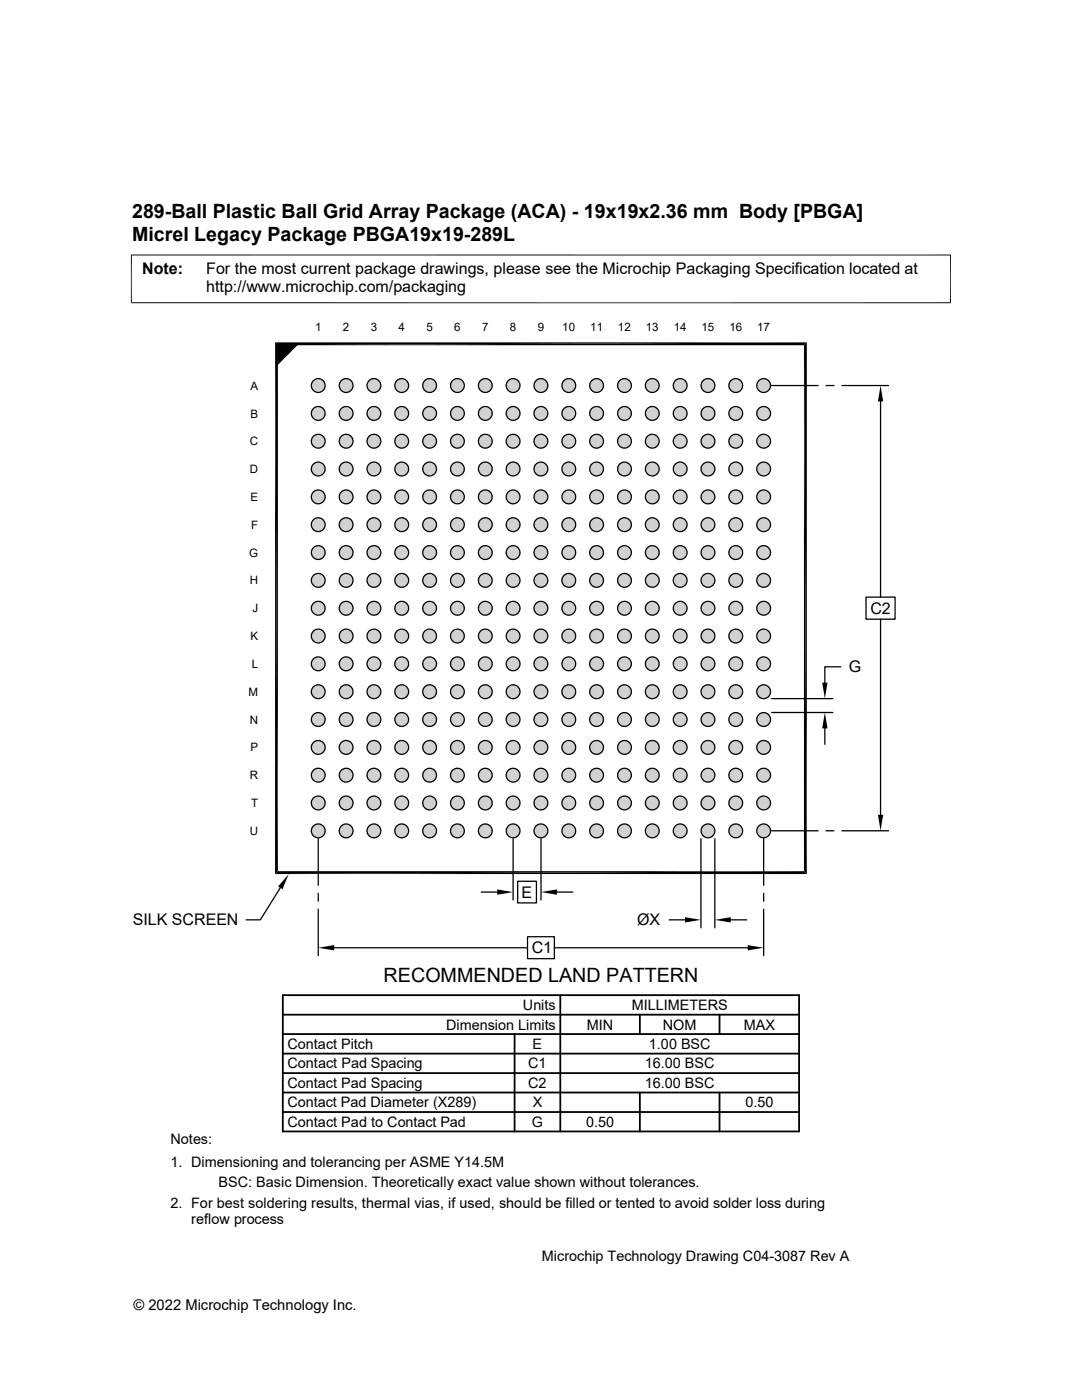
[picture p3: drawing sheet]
<svg xmlns="http://www.w3.org/2000/svg" width="216mm" height="279mm" viewBox="0 0 216 279" stroke-linecap="round" stroke-linejoin="round" font-family="sans-serif">
<defs><g id="words">
<g font-size="3.9">
<text x="26.4" y="43.5">289-Ball Plastic Ball Grid Array Package (ACA) - 19x19x2.36 mm Body [PBGA]</text>
<text x="26.4" y="48.1">Micrel Legacy Package PBGA19x19-289L</text>
<text x="76.5" y="196.1">RECOMMENDED LAND PATTERN</text>
</g>
<g font-size="3.2">
<text x="28.4" y="54.7">Note:</text>
<text x="41.1" y="58.3">http://www.microchip.com/packaging</text>
<text x="41.1" y="54.7">For the most current package drawings, please see the Microchip Packaging Specification located at</text>
<text x="173.7" y="122.5">C2</text>
<text x="169.4" y="134.2">G</text>
<text x="104.1" y="179.2">E</text>
<text x="26.5" y="184.7">SILK SCREEN</text>
<text x="127.1" y="184.7">ØX</text>
<text x="106.1" y="190.3">C1</text>
</g>
<g font-size="2.9">
<text x="104.3" y="201.6">Units</text>
<text x="126" y="201.6">MILLIMETERS</text>
<text x="57.3" y="209.4">Contact Pitch</text>
<text x="89" y="205.5">Dimension Limits</text>
<text x="106.3" y="209.4">E</text>
<text x="117.1" y="205.5">MIN</text>
<text x="129.5" y="209.4">1.00 BSC</text>
<text x="132.3" y="205.5">NOM</text>
<text x="148.4" y="205.5">MAX</text>
<text x="57.3" y="213.2">Contact Pad Spacing</text>
<text x="105.4" y="213.2">C1</text>
<text x="128.7" y="213.2">16.00 BSC</text>
<text x="57.3" y="217.1">Contact Pad Spacing</text>
<text x="57.3" y="221">Contact Pad Diameter (X289)</text>
<text x="105.4" y="217.1">C2</text>
<text x="106.3" y="221">X</text>
<text x="128.7" y="217.1">16.00 BSC</text>
<text x="148.7" y="221">0.50</text>
<text x="57.3" y="224.9">Contact Pad to Contact Pad</text>
<text x="106.1" y="224.9">G</text>
<text x="116.9" y="224.9">0.50</text>
<text x="34" y="228.3">Notes:</text>
<text x="34" y="232.9">1. Dimensioning and tolerancing per ASME Y14.5M</text>
<text x="43.6" y="237">BSC: Basic Dimension. Theoretically exact value shown without tolerances.</text>
<text x="34" y="241">2. For best soldering results, thermal vias, if used, should be filled or tented to avoid solder loss during</text>
<text x="38.1" y="244.3">reflow process</text>
<text x="108.1" y="251.7">Microchip Technology Drawing C04-3087 Rev A</text>
<text x="26.6" y="261.3">© 2022 Microchip Technology Inc.</text>
</g>
<g font-size="2.3">
<text x="62.9" y="66.1">1</text>
<text x="68.4" y="66.1">2</text>
<text x="74" y="66.1">3</text>
<text x="79.5" y="66.1">4</text>
<text x="85.1" y="66.1">5</text>
<text x="90.6" y="66.1">6</text>
<text x="96.2" y="66.1">7</text>
<text x="101.7" y="66.1">8</text>
<text x="107.3" y="66.1">9</text>
<text x="112.2" y="66.1">10</text>
<text x="117.8" y="66.1">11</text>
<text x="123.3" y="66.1">12</text>
<text x="128.9" y="66.1">13</text>
<text x="134.4" y="66.1">14</text>
<text x="140" y="66.1">15</text>
<text x="145.5" y="66.1">16</text>
<text x="151.1" y="66.1">17</text>
<text x="50" y="77.8">A</text>
<text x="50" y="83.3">B</text>
<text x="49.8" y="88.9">C</text>
<text x="49.8" y="94.4">D</text>
<text x="50" y="100">E</text>
<text x="50.1" y="105.5">F</text>
<text x="49.7" y="111.1">G</text>
<text x="49.8" y="116.6">H</text>
<text x="50.4" y="122.2">J</text>
<text x="50" y="127.8">K</text>
<text x="50.2" y="133.3">L</text>
<text x="49.6" y="138.9">M</text>
<text x="49.8" y="144.4">N</text>
<text x="50" y="150">P</text>
<text x="49.8" y="155.5">R</text>
<text x="50.1" y="161.1">T</text>
<text x="49.8" y="166.6">U</text>
</g>
</g></defs>
<g fill="#c0c0c0">
<path d="M63.3 75.6h.3z"/>
<path d="M68.9 75.6h.3z"/>
<path d="M74.4 75.6h.4z"/>
<path d="M80 75.6h.3z"/>
<path d="M85.5 75.6h.4z"/>
<path d="M91.1 75.6h.3z"/>
<path d="M96.6 75.6h.4z"/>
<path d="M102.2 75.6h.3z"/>
<path d="M107.7 75.6h.4z"/>
<path d="M113.3 75.6h.3z"/>
<path d="M118.9 75.6h.3z"/>
<path d="M124.4 75.6h.4z"/>
<path d="M130 75.6h.3z"/>
<path d="M135.5 75.6h.4z"/>
<path d="M141.1 75.6h.3z"/>
<path d="M146.6 75.6h.4z"/>
<path d="M152.2 75.6h.3z"/>
<path d="M152.1 75.6h.6z"/>
<path d="M152.2 75.6h.5z"/>
<path d="M146.5 75.6h.7z"/>
<path d="M146.6 75.6h.6z"/>
<path d="M141 75.6h.6z"/>
<path d="M141.1 75.6h.5z"/>
<path d="M135.4 75.6h.6z"/>
<path d="M135.5 75.6h.5z"/>
<path d="M129.9 75.6h.6z"/>
<path d="M130 75.6h.5z"/>
<path d="M124.3 75.6h.6z"/>
<path d="M124.4 75.6h.5z"/>
<path d="M118.7 75.6h.7z"/>
<path d="M118.9 75.6h.5z"/>
<path d="M113.2 75.6h.6z"/>
<path d="M113.3 75.6h.5z"/>
<path d="M107.6 75.6h.7z"/>
<path d="M107.7 75.6h.6z"/>
<path d="M102.1 75.6h.6z"/>
<path d="M102.2 75.6h.5z"/>
<path d="M96.5 75.6h.7z"/>
<path d="M96.6 75.6h.6z"/>
<path d="M91 75.6h.6z"/>
<path d="M91.1 75.6h.5z"/>
<path d="M85.4 75.6h.6z"/>
<path d="M85.5 75.6h.5z"/>
<path d="M79.9 75.6h.6z"/>
<path d="M80 75.6h.5z"/>
<path d="M74.3 75.6h.6z"/>
<path d="M74.4 75.6h.5z"/>
<path d="M68.7 75.6h.7z"/>
<path d="M68.9 75.6h.5z"/>
<path d="M63.2 75.6h.6z"/>
<path d="M63.3 75.6h.5z"/>
<path d="M151.9 75.6h.9z"/>
<path d="M152.1 75.6h.7z"/>
<path d="M146.4 75.6h.9z"/>
<path d="M146.5 75.6h.8z"/>
<path d="M140.8 75.6h.9z"/>
<path d="M141 75.6h.7z"/>
<path d="M135.3 75.6h.8z"/>
<path d="M135.4 75.6h.7z"/>
<path d="M129.7 75.6h.9z"/>
<path d="M129.9 75.6h.7z"/>
<path d="M124.1 75.6h.9z"/>
<path d="M124.3 75.6h.7z"/>
<path d="M118.6 75.6h.9z"/>
<path d="M118.7 75.6h.8z"/>
<path d="M113 75.6h.9z"/>
<path d="M113.2 75.6h.7z"/>
<path d="M107.5 75.6h.9z"/>
<path d="M107.6 75.6h.8z"/>
<path d="M101.9 75.6h.9z"/>
<path d="M102.1 75.6h.7z"/>
<path d="M96.4 75.6h.9z"/>
<path d="M96.5 75.6h.8z"/>
<path d="M90.8 75.6h.9z"/>
<path d="M91 75.6h.7z"/>
<path d="M85.3 75.6h.8z"/>
<path d="M85.4 75.6h.7z"/>
<path d="M79.7 75.6h.9z"/>
<path d="M79.9 75.6h.7z"/>
<path d="M74.1 75.6h1z"/>
<path d="M74.3 75.6h.8z"/>
<path d="M68.6 75.6h.9z"/>
<path d="M68.7 75.6h.8z"/>
<path d="M63.1 75.6h.8z"/>
<path d="M63.2 75.6h.7z"/>
<path d="M151.8 75.7h1.2z"/>
<path d="M151.9 75.6l1.1 .1z"/>
<path d="M146.3 75.7h1.1z"/>
<path d="M146.4 75.6l1 .1z"/>
<path d="M140.7 75.7h1.1z"/>
<path d="M140.8 75.6l1 .1z"/>
<path d="M135.1 75.7h1.2z"/>
<path d="M135.3 75.6l1 .1z"/>
<path d="M129.6 75.7h1.1z"/>
<path d="M129.7 75.6l1 .1z"/>
<path d="M124 75.7h1.2z"/>
<path d="M124.1 75.6l1.1 .1z"/>
<path d="M118.5 75.7h1.1z"/>
<path d="M118.6 75.6l1 .1z"/>
<path d="M112.9 75.7h1.2z"/>
<path d="M113 75.6l1.1 .1z"/>
<path d="M107.4 75.7h1.1z"/>
<path d="M107.5 75.6l1 .1z"/>
<path d="M101.8 75.7h1.2z"/>
<path d="M101.9 75.6l1.1 .1z"/>
<path d="M96.3 75.7h1.1z"/>
<path d="M96.4 75.6l1 .1z"/>
<path d="M90.7 75.7h1.1z"/>
<path d="M90.8 75.6l1 .1z"/>
<path d="M85.2 75.7h1.1z"/>
<path d="M85.3 75.6l1 .1z"/>
<path d="M79.6 75.7h1.2z"/>
<path d="M79.7 75.6l1.1 .1z"/>
<path d="M74 75.7h1.2z"/>
<path d="M74.1 75.6l1.1 .1z"/>
<path d="M68.5 75.7h1.1z"/>
<path d="M68.6 75.6l1 .1z"/>
<path d="M62.9 75.7h1.2z"/>
<path d="M63.1 75.6l1 .1z"/>
<path d="M151.7 75.7h1.4z"/>
<path d="M151.8 75.7h1.3z"/>
<path d="M146.1 75.7h1.4z"/>
<path d="M146.3 75.7h1.2z"/>
<path d="M140.6 75.7h1.3z"/>
<path d="M140.7 75.7h1.2z"/>
<path d="M135 75.7h1.4z"/>
<path d="M135.1 75.7h1.3z"/>
<path d="M129.5 75.7h1.3z"/>
<path d="M129.6 75.7h1.2z"/>
<path d="M123.9 75.7h1.4z"/>
<path d="M124 75.7h1.3z"/>
<path d="M118.4 75.7h1.3z"/>
<path d="M118.5 75.7h1.2z"/>
<path d="M112.8 75.7h1.4z"/>
<path d="M112.9 75.7h1.3z"/>
<path d="M107.3 75.7h1.3z"/>
<path d="M107.4 75.7h1.2z"/>
<path d="M101.7 75.7h1.4z"/>
<path d="M101.8 75.7h1.3z"/>
<path d="M96.1 75.7h1.4z"/>
<path d="M96.3 75.7h1.2z"/>
<path d="M90.6 75.7h1.3z"/>
<path d="M90.7 75.7h1.2z"/>
<path d="M85 75.7h1.4z"/>
<path d="M85.2 75.7h1.2z"/>
<path d="M79.5 75.7h1.4z"/>
<path d="M79.6 75.7h1.3z"/>
<path d="M73.9 75.7h1.4z"/>
<path d="M74 75.7h1.3z"/>
<path d="M68.4 75.7h1.3z"/>
<path d="M68.5 75.7h1.2z"/>
<path d="M62.8 75.7h1.4z"/>
<path d="M62.9 75.7h1.3z"/>
<path d="M151.6 75.8h1.6z"/>
<path d="M151.7 75.7l1.5 .1z"/>
<path d="M146 75.8h1.6z"/>
<path d="M146.1 75.7l1.5 .1z"/>
<path d="M140.5 75.8h1.6z"/>
<path d="M140.6 75.7l1.5 .1z"/>
<path d="M134.9 75.8h1.6z"/>
<path d="M135 75.7l1.5 .1z"/>
<path d="M129.4 75.8h1.6z"/>
<path d="M129.5 75.7l1.5 .1z"/>
<path d="M123.8 75.8h1.6z"/>
<path d="M123.9 75.7l1.5 .1z"/>
<path d="M118.3 75.8h1.5z"/>
<path d="M118.4 75.7l1.4 .1z"/>
<path d="M112.7 75.8h1.6z"/>
<path d="M112.8 75.7l1.5 .1z"/>
<path d="M107.1 75.8h1.7z"/>
<path d="M107.3 75.7l1.5 .1z"/>
<path d="M101.7 75.7l1.5 .1h-1.6z"/>
<path d="M101.7 75.7l1.5 .1z"/>
<path d="M96 75.8h1.6z"/>
<path d="M96.1 75.7l1.5 .1z"/>
<path d="M90.6 75.7l1.5 .1h-1.6z"/>
<path d="M90.6 75.7l1.5 .1z"/>
<path d="M84.9 75.8h1.6z"/>
<path d="M85 75.7l1.5 .1z"/>
<path d="M79.4 75.8h1.6z"/>
<path d="M79.5 75.7l1.5 .1z"/>
<path d="M73.8 75.8h1.6z"/>
<path d="M73.9 75.7l1.5 .1z"/>
<path d="M68.3 75.8h1.6z"/>
<path d="M68.4 75.7l1.5 .1z"/>
<path d="M62.8 75.7l1.5 .1h-1.6z"/>
<path d="M62.8 75.7l1.5 .1z"/>
<path d="M151.5 75.9h1.8z"/>
<path d="M151.6 75.8l1.7 .1z"/>
<path d="M145.9 75.9h1.8z"/>
<path d="M146 75.8l1.7 .1z"/>
<path d="M140.4 75.9h1.8z"/>
<path d="M140.5 75.8l1.7 .1z"/>
<path d="M134.8 75.9h1.8z"/>
<path d="M134.9 75.8l1.7 .1z"/>
<path d="M129.2 75.9h1.9z"/>
<path d="M129.4 75.8l1.7 .1z"/>
<path d="M123.7 75.9h1.8z"/>
<path d="M123.8 75.8l1.7 .1z"/>
<path d="M118.1 75.9h1.9z"/>
<path d="M118.3 75.8l1.7 .1z"/>
<path d="M112.6 75.9h1.8z"/>
<path d="M112.7 75.8l1.7 .1z"/>
<path d="M107 75.9h1.8z"/>
<path d="M107.1 75.8l1.7 .1z"/>
<path d="M101.5 75.9h1.8z"/>
<path d="M101.6 75.8l1.7 .1z"/>
<path d="M95.9 75.9h1.8z"/>
<path d="M96 75.8l1.7 .1z"/>
<path d="M90.4 75.9h1.8z"/>
<path d="M90.5 75.8l1.7 .1z"/>
<path d="M84.8 75.9h1.8z"/>
<path d="M84.9 75.8l1.7 .1z"/>
<path d="M79.2 75.9h1.9z"/>
<path d="M79.4 75.8l1.7 .1z"/>
<path d="M73.7 75.9h1.8z"/>
<path d="M73.8 75.8l1.7 .1z"/>
<path d="M68.2 75.9h1.8z"/>
<path d="M68.3 75.8l1.7 .1z"/>
<path d="M62.6 75.9h1.8z"/>
<path d="M62.7 75.8l1.7 .1z"/>
<path d="M151.5 75.9l1.9 .1h-2z"/>
<path d="M151.5 75.9l1.9 .1z"/>
</g>
<path d="M145.8 75.9h2" fill="none" stroke="#c0c0c0" stroke-width=".2"/>
<path d="M145.9 75.9l1.9 .1z" fill="#c0c0c0"/>
<path d="M140.3 75.9h2" fill="none" stroke="#c0c0c0" stroke-width=".2"/>
<g fill="#c0c0c0">
<path d="M140.4 75.9l1.9 .1z"/>
<path d="M134.8 75.9l1.9 .1h-2z"/>
<path d="M134.8 75.9l1.9 .1z"/>
</g>
<path d="M129.2 75.9h2" fill="none" stroke="#c0c0c0" stroke-width=".2"/>
<g fill="#c0c0c0">
<path d="M129.2 75.9l2 .1z"/>
<path d="M123.7 75.9l1.9 .1h-2z"/>
<path d="M123.7 75.9l1.9 .1z"/>
</g>
<path d="M118 75.9h2.1" fill="none" stroke="#c0c0c0" stroke-width=".2"/>
<g fill="#c0c0c0">
<path d="M118.1 75.9l2 .1z"/>
<path d="M112.6 75.9l1.9 .1h-2z"/>
<path d="M112.6 75.9l1.9 .1z"/>
</g>
<path d="M106.9 75.9h2" fill="none" stroke="#c0c0c0" stroke-width=".2"/>
<path d="M107 75.9l1.9 .1z" fill="#c0c0c0"/>
<path d="M101.4 75.9h2" fill="none" stroke="#c0c0c0" stroke-width=".2"/>
<g fill="#c0c0c0">
<path d="M101.5 75.9l1.9 .1z"/>
<path d="M95.9 75.9l1.9 .1h-2z"/>
<path d="M95.9 75.9l1.9 .1z"/>
</g>
<path d="M90.3 75.9h2" fill="none" stroke="#c0c0c0" stroke-width=".2"/>
<g fill="#c0c0c0">
<path d="M90.4 75.9l1.9 .1z"/>
<path d="M84.8 75.9l1.9 .1h-2z"/>
<path d="M84.8 75.9l1.9 .1z"/>
</g>
<path d="M79.2 75.9h2" fill="none" stroke="#c0c0c0" stroke-width=".2"/>
<g fill="#c0c0c0">
<path d="M79.2 75.9l2 .1z"/>
<path d="M73.7 75.9l1.9 .1h-2z"/>
<path d="M73.7 75.9l1.9 .1z"/>
</g>
<path d="M68.1 75.9h2" fill="none" stroke="#c0c0c0" stroke-width=".2"/>
<path d="M68.2 75.9l1.9 .1z" fill="#c0c0c0"/>
<path d="M62.5 75.9h2" fill="none" stroke="#c0c0c0" stroke-width=".2"/>
<path d="M62.6 75.9l1.9 .1z" fill="#c0c0c0"/>
<g fill="none" stroke="#c0c0c0" stroke-width=".2">
<path d="M62.1 76.8h2.8M62.1 76.9h2.8M62.1 77h2.8M62.1 77.1h2.8M62.1 76.6h2.8M62.1 77.3h2.8M62.2 76.5h2.6M62.2 77.4h2.6M62.2 77.5h2.6M62.2 76.4h2.6M62.3 76.3h2.4M62.3 77.6h2.4"/>
<path d="M62.3 77.8h2.4M62.3 76.1h2.4M62.4 76h2.2M62.4 77.9h2.2M67.7 76.8h2.7M67.7 76.9h2.7M67.7 77h2.7M67.7 77.1h2.7M67.7 76.6h2.7M67.7 77.3h2.7M67.7 76.5h2.7M67.7 77.4h2.7"/>
<path d="M67.8 77.5h2.5M67.8 76.4h2.5M67.8 76.3h2.5M67.8 77.6h2.5M67.9 77.8h2.3M67.9 76.1h2.3M68 76h2.1M68 77.9h2.1M73.2 76.8h2.8M73.2 76.9h2.8M73.2 77h2.8M73.2 77.1h2.8"/>
<path d="M73.3 76.6h2.7M73.3 77.3h2.7M73.3 76.5h2.6M73.3 77.4h2.6M73.3 77.5h2.6M73.3 76.4h2.6M73.4 76.3h2.4M73.4 77.6h2.4M73.4 77.8h2.4M73.4 76.1h2.4M73.5 76h2.2M73.5 77.9h2.2"/>
<path d="M78.8 76.8h2.7M78.8 76.9h2.8M78.8 77h2.8M78.8 77.1h2.7M78.8 76.6h2.7M78.8 77.3h2.7M78.8 76.5h2.7M78.8 77.4h2.7M78.9 77.5h2.5M78.9 76.4h2.5M78.9 76.3h2.5M78.9 77.6h2.5"/>
<path d="M79 77.8h2.3M79 76.1h2.3M79.1 76h2.2M79.1 77.9h2.2M84.3 76.9h2.8M84.3 77h2.8M84.3 77.1h2.8M84.3 76.8h2.8M84.4 76.6h2.7M84.4 77.3h2.7M84.4 76.5h2.6M84.4 77.4h2.6"/>
<path d="M84.4 77.5h2.6M84.4 76.4h2.6M84.5 76.3h2.5M84.5 77.6h2.5M84.6 77.8h2.3M84.6 76.1h2.3M84.6 76h2.2M84.6 77.9h2.2M89.9 76.8h2.7M89.9 76.9h2.8M89.9 77h2.8M89.9 77.1h2.7"/>
<path d="M89.9 76.6h2.7M89.9 77.3h2.7M89.9 76.5h2.7M89.9 77.4h2.7M90 77.5h2.6M90 76.4h2.6M90 76.3h2.5M90 77.6h2.5M90.1 77.8h2.3M90.1 76.1h2.3M90.2 76h2.2M90.2 77.9h2.2"/>
<path d="M95.4 76.8h2.8M95.4 76.9h2.8M95.4 77h2.8M95.4 77.1h2.8M95.5 76.6h2.7M95.5 77.3h2.7M95.5 76.5h2.6M95.5 77.4h2.6M95.5 76.4h2.6M95.5 77.5h2.6M95.6 77.6h2.5M95.6 76.3h2.5"/>
<path d="M95.7 76.1h2.3M95.7 77.8h2.3M95.7 76h2.2M95.7 77.9h2.2M101 76.8h2.8M101 76.9h2.8M101 77h2.8M101 77.1h2.8M101 76.6h2.7M101 77.3h2.7M101 76.5h2.7M101 77.4h2.7"/>
<path d="M101.1 76.4h2.6M101.1 77.5h2.6M101.2 77.6h2.4M101.2 76.3h2.4M101.2 76.1h2.3M101.2 77.8h2.3M101.3 76h2.2M101.3 77.9h2.2M106.6 76.8h2.7M106.6 76.9h2.7M106.6 77h2.7M106.6 77.1h2.7"/>
<path d="M106.6 76.6h2.7M106.6 77.3h2.7M106.6 76.5h2.7M106.6 77.4h2.7M106.7 76.4h2.5M106.7 77.5h2.5M106.7 77.6h2.5M106.7 76.3h2.5M106.8 76.1h2.3M106.8 77.8h2.3M106.8 76h2.2M106.8 77.9h2.2"/>
<path d="M112.1 76.8h2.8M112.1 76.9h2.8M112.1 77h2.8M112.1 77.1h2.8M112.1 76.6h2.8M112.1 77.3h2.8M112.2 76.5h2.6M112.2 77.4h2.6M112.2 76.4h2.6M112.2 77.5h2.6M112.3 77.6h2.4M112.3 76.3h2.4"/>
<path d="M112.3 76.1h2.4M112.3 77.8h2.4M112.4 76h2.2M112.4 77.9h2.2M117.7 76.8h2.7M117.7 76.9h2.7M117.7 77h2.7M117.7 77.1h2.7M117.7 76.6h2.7M117.7 77.3h2.7M117.7 76.5h2.7M117.7 77.4h2.7"/>
<path d="M117.8 76.4h2.5M117.8 77.5h2.5M117.8 77.6h2.5M117.8 76.3h2.5M117.9 76.1h2.3M117.9 77.8h2.3M118 76h2.1M118 77.9h2.1M123.2 76.8h2.8M123.2 76.9h2.8M123.2 77h2.8M123.2 77.1h2.8"/>
<path d="M123.3 76.6h2.7M123.3 77.3h2.7M123.3 76.5h2.6M123.3 77.4h2.6M123.3 76.4h2.6M123.3 77.5h2.6M123.4 77.6h2.4M123.4 76.3h2.4M123.4 76.1h2.4M123.4 77.8h2.4M123.5 76h2.2M123.5 77.9h2.2"/>
<path d="M128.8 76.8h2.7M128.8 76.9h2.8M128.8 77h2.8M128.8 77.1h2.7M128.8 76.6h2.7M128.8 77.3h2.7M128.8 76.5h2.7M128.8 77.4h2.7M128.9 76.4h2.5M128.9 77.5h2.5M128.9 77.6h2.5M128.9 76.3h2.5"/>
<path d="M129 76.1h2.3M129 77.8h2.3M129.1 76h2.1M129.1 77.9h2.1M134.3 76.8h2.8M134.3 76.9h2.8M134.3 77h2.8M134.3 77.1h2.8M134.4 76.6h2.7M134.4 77.3h2.7M134.4 76.5h2.6M134.4 77.4h2.6"/>
<path d="M134.4 76.4h2.6M134.4 77.5h2.6M134.5 77.6h2.4M134.5 76.3h2.4M134.6 76.1h2.3M134.6 77.8h2.3M134.6 76h2.2M134.6 77.9h2.2M139.9 76.8h2.7M139.9 76.9h2.8M139.9 77h2.8M139.9 77.1h2.7"/>
<path d="M139.9 76.6h2.7M139.9 77.3h2.7M139.9 76.5h2.7M139.9 77.4h2.7M140 76.4h2.6M140 77.5h2.6M140 77.6h2.5M140 76.3h2.5M140.1 76.1h2.3M140.1 77.8h2.3M140.2 76h2.1M140.2 77.9h2.1"/>
<path d="M145.4 76.8h2.8M145.4 76.9h2.8M145.4 77h2.8M145.4 77.1h2.8M145.5 76.6h2.7M145.5 77.3h2.7M145.5 76.5h2.6M145.5 77.4h2.6M145.5 76.4h2.6M145.5 77.5h2.6M145.6 77.6h2.4M145.6 76.3h2.4"/>
<path d="M145.7 76.1h2.3M145.7 77.8h2.3M145.7 76h2.2M145.7 77.9h2.2M151 76.8h2.8M151 76.9h2.8M151 77h2.8M151 77.1h2.8M151 76.6h2.7M151 77.3h2.7M151 76.5h2.7M151 77.4h2.7"/>
<path d="M151.1 76.4h2.6M151.1 77.5h2.6M151.2 77.6h2.4M151.2 76.3h2.4M151.2 76.1h2.3M151.2 77.8h2.3M151.3 76h2.2M151.3 77.9h2.2"/>
</g>
<g fill="#c0c0c0">
<path d="M151.4 77.9l1.9 .1h-1.8z"/>
<path d="M151.4 77.9h2l-.1 .1z"/>
<path d="M145.8 77.9l1.9 .1h-1.8z"/>
</g>
<path d="M145.8 77.9h2" fill="none" stroke="#c0c0c0" stroke-width=".2"/>
<path d="M140.3 77.9l1.9 .1h-1.8z" fill="#c0c0c0"/>
<path d="M140.3 77.9h2" fill="none" stroke="#c0c0c0" stroke-width=".2"/>
<g fill="#c0c0c0">
<path d="M134.7 77.9l1.9 .1h-1.8z"/>
<path d="M134.7 77.9h2l-.1 .1z"/>
<path d="M129.2 77.9l1.9 .1h-1.9z"/>
</g>
<path d="M129.2 77.9h2" fill="none" stroke="#c0c0c0" stroke-width=".2"/>
<g fill="#c0c0c0">
<path d="M123.6 77.9l1.9 .1h-1.8z"/>
<path d="M123.6 77.9h2l-.1 .1z"/>
<path d="M118 77.9l2 .1h-1.9z"/>
</g>
<path d="M118 77.9h2.1" fill="none" stroke="#c0c0c0" stroke-width=".2"/>
<g fill="#c0c0c0">
<path d="M112.5 77.9l1.9 .1h-1.8z"/>
<path d="M112.5 77.9h2l-.1 .1z"/>
<path d="M106.9 77.9l1.9 .1h-1.8z"/>
</g>
<path d="M106.9 77.9h2" fill="none" stroke="#c0c0c0" stroke-width=".2"/>
<path d="M101.4 77.9l1.9 .1h-1.8z" fill="#c0c0c0"/>
<path d="M101.4 77.9h2" fill="none" stroke="#c0c0c0" stroke-width=".2"/>
<g fill="#c0c0c0">
<path d="M95.8 77.9l1.9 .1h-1.8z"/>
<path d="M95.8 77.9h2l-.1 .1z"/>
<path d="M90.3 77.9l1.9 .1h-1.8z"/>
</g>
<path d="M90.3 77.9h2" fill="none" stroke="#c0c0c0" stroke-width=".2"/>
<g fill="#c0c0c0">
<path d="M84.7 77.9l1.9 .1h-1.8z"/>
<path d="M84.7 77.9h2l-.1 .1z"/>
<path d="M79.2 77.9l1.9 .1h-1.9z"/>
</g>
<path d="M79.2 77.9h2" fill="none" stroke="#c0c0c0" stroke-width=".2"/>
<g fill="#c0c0c0">
<path d="M73.6 77.9l1.9 .1h-1.8z"/>
<path d="M73.6 77.9h2l-.1 .1z"/>
<path d="M68.1 77.9l1.9 .1h-1.8z"/>
</g>
<path d="M68.1 77.9h2" fill="none" stroke="#c0c0c0" stroke-width=".2"/>
<path d="M62.5 77.9l1.9 .1h-1.8z" fill="#c0c0c0"/>
<path d="M62.5 77.9h2" fill="none" stroke="#c0c0c0" stroke-width=".2"/>
<g fill="#c0c0c0">
<path d="M151.5 78l1.7 .1z"/>
<path d="M151.5 78h1.8z"/>
<path d="M145.9 78l1.7 .1z"/>
<path d="M145.9 78h1.8z"/>
<path d="M140.4 78l1.7 .1z"/>
<path d="M140.4 78h1.8z"/>
<path d="M134.8 78l1.7 .1z"/>
<path d="M134.8 78h1.8z"/>
<path d="M129.2 78l1.8 .1z"/>
<path d="M129.2 78h1.9z"/>
<path d="M123.7 78l1.7 .1z"/>
<path d="M123.7 78h1.8z"/>
<path d="M118.1 78l1.7 .1z"/>
<path d="M118.1 78h1.9z"/>
<path d="M112.6 78l1.7 .1z"/>
<path d="M112.6 78h1.8z"/>
<path d="M107 78l1.8 .1z"/>
<path d="M107 78h1.8z"/>
<path d="M101.5 78l1.7 .1z"/>
<path d="M101.5 78h1.8z"/>
<path d="M95.9 78l1.7 .1z"/>
<path d="M95.9 78h1.8z"/>
<path d="M90.4 78l1.7 .1z"/>
<path d="M90.4 78h1.8z"/>
<path d="M84.8 78l1.7 .1z"/>
<path d="M84.8 78h1.8z"/>
<path d="M79.2 78l1.8 .1z"/>
<path d="M79.2 78h1.9z"/>
<path d="M73.7 78l1.7 .1z"/>
<path d="M73.7 78h1.8z"/>
<path d="M68.2 78l1.7 .1z"/>
<path d="M68.2 78h1.8z"/>
<path d="M62.6 78l1.7 .1z"/>
<path d="M62.6 78h1.8z"/>
<path d="M151.6 78.1h1.5z"/>
<path d="M151.6 78.1h1.6z"/>
<path d="M146 78.1h1.5z"/>
<path d="M146 78.1h1.6z"/>
<path d="M140.5 78.1h1.4z"/>
<path d="M140.5 78.1h1.6z"/>
<path d="M134.9 78.1h1.5z"/>
<path d="M134.9 78.1h1.6z"/>
<path d="M129.4 78.1h1.4z"/>
<path d="M129.4 78.1h1.6z"/>
<path d="M123.8 78.1h1.5z"/>
<path d="M123.8 78.1h1.6z"/>
<path d="M118.3 78.1h1.4z"/>
<path d="M118.3 78.1h1.5z"/>
<path d="M112.7 78.1h1.5z"/>
<path d="M112.7 78.1h1.6z"/>
<path d="M107.1 78.1h1.5z"/>
<path d="M107.1 78.1h1.7z"/>
<path d="M101.6 78.1h1.5z"/>
<path d="M101.6 78.1h1.6z"/>
<path d="M96 78.1h1.5z"/>
<path d="M96 78.1h1.6z"/>
<path d="M90.5 78.1h1.4z"/>
<path d="M90.5 78.1h1.6z"/>
<path d="M84.9 78.1h1.5z"/>
<path d="M84.9 78.1h1.6z"/>
<path d="M79.4 78.1h1.5z"/>
<path d="M79.4 78.1h1.6z"/>
<path d="M73.8 78.1h1.5z"/>
<path d="M73.8 78.1h1.6z"/>
<path d="M68.3 78.1h1.4z"/>
<path d="M68.3 78.1h1.6z"/>
<path d="M62.7 78.1h1.5z"/>
<path d="M62.7 78.1h1.6z"/>
<path d="M151.7 78.1l1.3 .1z"/>
<path d="M151.7 78.1h1.4z"/>
<path d="M146.1 78.1l1.3 .1z"/>
<path d="M146.1 78.1h1.4z"/>
<path d="M140.6 78.1l1.2 .1z"/>
<path d="M140.6 78.1h1.3z"/>
<path d="M135 78.1l1.3 .1z"/>
<path d="M135 78.1h1.4z"/>
<path d="M129.5 78.1l1.2 .1z"/>
<path d="M129.5 78.1h1.3z"/>
<path d="M123.9 78.1l1.3 .1z"/>
<path d="M123.9 78.1h1.4z"/>
<path d="M118.4 78.1l1.2 .1z"/>
<path d="M118.4 78.1h1.3z"/>
<path d="M112.8 78.1l1.3 .1z"/>
<path d="M112.8 78.1h1.4z"/>
<path d="M107.3 78.1l1.2 .1z"/>
<path d="M107.3 78.1h1.3z"/>
<path d="M101.7 78.1l1.3 .1z"/>
<path d="M101.7 78.1h1.4z"/>
<path d="M96.1 78.1l1.3 .1z"/>
<path d="M96.1 78.1h1.4z"/>
<path d="M90.6 78.1l1.2 .1z"/>
<path d="M90.6 78.1h1.3z"/>
<path d="M85 78.1l1.3 .1z"/>
<path d="M85 78.1h1.4z"/>
<path d="M79.5 78.1l1.3 .1z"/>
<path d="M79.5 78.1h1.4z"/>
<path d="M73.9 78.1l1.3 .1z"/>
<path d="M73.9 78.1h1.4z"/>
<path d="M68.4 78.1l1.2 .1z"/>
<path d="M68.4 78.1h1.3z"/>
<path d="M62.8 78.1l1.3 .1z"/>
<path d="M62.8 78.1h1.4z"/>
<path d="M151.8 78.2l1 .1z"/>
<path d="M151.8 78.2h1.2z"/>
<path d="M146.3 78.2l1 .1z"/>
<path d="M146.3 78.2h1.1z"/>
<path d="M140.7 78.2l1 .1z"/>
<path d="M140.7 78.2h1.1z"/>
<path d="M135.1 78.2l1 .1z"/>
<path d="M135.1 78.2h1.2z"/>
<path d="M129.6 78.2l1 .1z"/>
<path d="M129.6 78.2h1.1z"/>
<path d="M124 78.2l1 .1z"/>
<path d="M124 78.2h1.2z"/>
<path d="M118.5 78.2l1 .1z"/>
<path d="M118.5 78.2h1.1z"/>
<path d="M112.9 78.2l1 .1z"/>
<path d="M112.9 78.2h1.2z"/>
<path d="M107.4 78.2l1 .1z"/>
<path d="M107.4 78.2h1.1z"/>
<path d="M101.8 78.2l1 .1z"/>
<path d="M101.8 78.2h1.2z"/>
<path d="M96.3 78.2l1 .1z"/>
<path d="M96.3 78.2h1.1z"/>
<path d="M90.7 78.2l1 .1z"/>
<path d="M90.7 78.2h1.1z"/>
<path d="M85.2 78.2l.9 .1z"/>
<path d="M85.2 78.2h1.1z"/>
<path d="M79.6 78.2l1 .1z"/>
<path d="M79.6 78.2h1.2z"/>
<path d="M74 78.2l1.1 .1z"/>
<path d="M74 78.2h1.2z"/>
<path d="M68.5 78.2l1 .1z"/>
<path d="M68.5 78.2h1.1z"/>
<path d="M62.9 78.2l1 .1z"/>
<path d="M62.9 78.2h1.2z"/>
<path d="M151.9 78.3h.8z"/>
<path d="M151.9 78.3h.9z"/>
<path d="M146.4 78.3h.8z"/>
<path d="M146.4 78.3h.9z"/>
<path d="M140.8 78.3h.8z"/>
<path d="M140.8 78.3h.9z"/>
<path d="M135.3 78.3h.7z"/>
<path d="M135.3 78.3h.8z"/>
<path d="M129.7 78.3h.8z"/>
<path d="M129.7 78.3h.9z"/>
<path d="M124.1 78.3h.8z"/>
<path d="M124.1 78.3h.9z"/>
<path d="M118.6 78.3h.8z"/>
<path d="M118.6 78.3h.9z"/>
<path d="M113 78.3h.8z"/>
<path d="M113 78.3h.9z"/>
<path d="M107.5 78.3h.8z"/>
<path d="M107.5 78.3h.9z"/>
<path d="M101.9 78.3h.8z"/>
<path d="M101.9 78.3h.9z"/>
<path d="M96.4 78.3h.8z"/>
<path d="M96.4 78.3h.9z"/>
<path d="M90.8 78.3h.8z"/>
<path d="M90.8 78.3h.9z"/>
<path d="M85.3 78.3h.7z"/>
<path d="M85.3 78.3h.8z"/>
<path d="M79.7 78.3h.8z"/>
<path d="M79.7 78.3h.9z"/>
<path d="M74.1 78.3h.8z"/>
<path d="M74.1 78.3h1z"/>
<path d="M68.6 78.3h.8z"/>
<path d="M68.6 78.3h.9z"/>
<path d="M63.1 78.3h.7z"/>
<path d="M63.1 78.3h.8z"/>
<path d="M63.3 78.3h.3z"/>
<path d="M68.9 78.3h.3z"/>
<path d="M74.4 78.3h.4z"/>
<path d="M80 78.3h.3z"/>
<path d="M85.5 78.3h.4z"/>
<path d="M91.1 78.3h.3z"/>
<path d="M96.6 78.3h.4z"/>
<path d="M102.2 78.3h.3z"/>
<path d="M107.7 78.3h.4z"/>
<path d="M113.3 78.3h.3z"/>
<path d="M118.9 78.3h.3z"/>
<path d="M124.4 78.3h.4z"/>
<path d="M130 78.3h.3z"/>
<path d="M135.5 78.3h.4z"/>
<path d="M141.1 78.3h.3z"/>
<path d="M146.6 78.3h.4z"/>
<path d="M152.2 78.3h.3z"/>
<path d="M152.1 78.3h.4z"/>
<path d="M152.1 78.3h.6z"/>
<path d="M146.5 78.3h.5z"/>
<path d="M146.5 78.3h.7z"/>
<path d="M141 78.3h.4z"/>
<path d="M141 78.3h.6z"/>
<path d="M135.4 78.3h.5z"/>
<path d="M135.4 78.3h.6z"/>
<path d="M129.9 78.3h.4z"/>
<path d="M129.9 78.3h.6z"/>
<path d="M124.3 78.3h.5z"/>
<path d="M124.3 78.3h.6z"/>
<path d="M118.7 78.3h.5z"/>
<path d="M118.7 78.3h.7z"/>
<path d="M113.2 78.3h.4z"/>
<path d="M113.2 78.3h.6z"/>
<path d="M107.6 78.3h.5z"/>
<path d="M107.6 78.3h.7z"/>
<path d="M102.1 78.3h.4z"/>
<path d="M102.1 78.3h.6z"/>
<path d="M96.5 78.3h.5z"/>
<path d="M96.5 78.3h.7z"/>
<path d="M91 78.3h.4z"/>
<path d="M91 78.3h.6z"/>
<path d="M85.4 78.3h.5z"/>
<path d="M85.4 78.3h.6z"/>
<path d="M79.9 78.3h.4z"/>
<path d="M79.9 78.3h.6z"/>
<path d="M74.3 78.3h.5z"/>
<path d="M74.3 78.3h.6z"/>
<path d="M68.7 78.3h.5z"/>
<path d="M68.7 78.3h.7z"/>
<path d="M63.2 78.3h.4z"/>
<path d="M63.2 78.3h.6z"/>
<path d="M63.3 81.1h.3z"/>
<path d="M68.9 81.1h.3z"/>
<path d="M74.4 81.1h.4z"/>
<path d="M80 81.1h.3z"/>
<path d="M85.5 81.1h.4z"/>
<path d="M91.1 81.1h.3z"/>
<path d="M96.6 81.1h.4z"/>
<path d="M102.2 81.1h.3z"/>
<path d="M107.7 81.1h.4z"/>
<path d="M113.3 81.1h.3z"/>
<path d="M118.9 81.1h.3z"/>
<path d="M124.4 81.1h.4z"/>
<path d="M130 81.1h.3z"/>
<path d="M135.5 81.1h.4z"/>
<path d="M141.1 81.1h.3z"/>
<path d="M146.6 81.1h.4z"/>
<path d="M152.2 81.1h.3z"/>
<path d="M152.1 81.2h.6z"/>
<path d="M152.2 81.1l.5 .1z"/>
<path d="M146.5 81.2h.7z"/>
<path d="M146.6 81.1l.6 .1z"/>
<path d="M141 81.2h.6z"/>
<path d="M141.1 81.1l.5 .1z"/>
<path d="M135.4 81.2h.6z"/>
<path d="M135.5 81.1l.5 .1z"/>
<path d="M129.9 81.2h.6z"/>
<path d="M130 81.1l.5 .1z"/>
<path d="M124.3 81.2h.6z"/>
<path d="M124.4 81.1l.5 .1z"/>
<path d="M118.7 81.2h.7z"/>
<path d="M118.9 81.1l.5 .1z"/>
<path d="M113.2 81.2h.6z"/>
<path d="M113.3 81.1l.5 .1z"/>
<path d="M107.6 81.2h.7z"/>
<path d="M107.7 81.1l.6 .1z"/>
<path d="M102.1 81.2h.6z"/>
<path d="M102.2 81.1l.5 .1z"/>
<path d="M96.5 81.2h.7z"/>
<path d="M96.6 81.1l.6 .1z"/>
<path d="M91 81.2h.6z"/>
<path d="M91.1 81.1l.5 .1z"/>
<path d="M85.4 81.2h.6z"/>
<path d="M85.5 81.1l.5 .1z"/>
<path d="M79.9 81.2h.6z"/>
<path d="M80 81.1l.5 .1z"/>
<path d="M74.3 81.2h.6z"/>
<path d="M74.4 81.1l.5 .1z"/>
<path d="M68.7 81.2h.7z"/>
<path d="M68.9 81.1l.5 .1z"/>
<path d="M63.2 81.2h.6z"/>
<path d="M63.3 81.1l.5 .1z"/>
<path d="M151.9 81.2h.9z"/>
<path d="M152.1 81.2h.7z"/>
<path d="M146.4 81.2h.9z"/>
<path d="M146.5 81.2h.8z"/>
<path d="M140.8 81.2h.9z"/>
<path d="M141 81.2h.7z"/>
<path d="M135.3 81.2h.8z"/>
<path d="M135.4 81.2h.7z"/>
<path d="M129.7 81.2h.9z"/>
<path d="M129.9 81.2h.7z"/>
<path d="M124.1 81.2h.9z"/>
<path d="M124.3 81.2h.7z"/>
<path d="M118.6 81.2h.9z"/>
<path d="M118.7 81.2h.8z"/>
<path d="M113 81.2h.9z"/>
<path d="M113.2 81.2h.7z"/>
<path d="M107.5 81.2h.9z"/>
<path d="M107.6 81.2h.8z"/>
<path d="M101.9 81.2h.9z"/>
<path d="M102.1 81.2h.7z"/>
<path d="M96.4 81.2h.9z"/>
<path d="M96.5 81.2h.8z"/>
<path d="M90.8 81.2h.9z"/>
<path d="M91 81.2h.7z"/>
<path d="M85.3 81.2h.8z"/>
<path d="M85.4 81.2h.7z"/>
<path d="M79.7 81.2h.9z"/>
<path d="M79.9 81.2h.7z"/>
<path d="M74.1 81.2h1z"/>
<path d="M74.3 81.2h.8z"/>
<path d="M68.6 81.2h.9z"/>
<path d="M68.7 81.2h.8z"/>
<path d="M63.1 81.2h.8z"/>
<path d="M63.2 81.2h.7z"/>
<path d="M151.8 81.2h1.2z"/>
<path d="M151.9 81.2h1.1z"/>
<path d="M146.3 81.2h1.1z"/>
<path d="M146.4 81.2h1z"/>
<path d="M140.7 81.2h1.1z"/>
<path d="M140.8 81.2h1z"/>
<path d="M135.1 81.2h1.2z"/>
<path d="M135.3 81.2h1z"/>
<path d="M129.6 81.2h1.1z"/>
<path d="M129.7 81.2h1z"/>
<path d="M124 81.2h1.2z"/>
<path d="M124.1 81.2h1.1z"/>
<path d="M118.5 81.2h1.1z"/>
<path d="M118.6 81.2h1z"/>
<path d="M112.9 81.2h1.2z"/>
<path d="M113 81.2h1.1z"/>
<path d="M107.4 81.2h1.1z"/>
<path d="M107.5 81.2h1z"/>
<path d="M101.8 81.2h1.2z"/>
<path d="M101.9 81.2h1.1z"/>
<path d="M96.3 81.2h1.1z"/>
<path d="M96.4 81.2h1z"/>
<path d="M90.7 81.2h1.1z"/>
<path d="M90.8 81.2h1z"/>
<path d="M85.2 81.2h1.1z"/>
<path d="M85.3 81.2h1z"/>
<path d="M79.6 81.2h1.2z"/>
<path d="M79.7 81.2h1.1z"/>
<path d="M74 81.2h1.2z"/>
<path d="M74.1 81.2h1.1z"/>
<path d="M68.5 81.2h1.1z"/>
<path d="M68.6 81.2h1z"/>
<path d="M62.9 81.2h1.2z"/>
<path d="M63.1 81.2h1z"/>
<path d="M151.7 81.3h1.4z"/>
<path d="M151.8 81.2l1.3 .1z"/>
<path d="M146.1 81.3h1.4z"/>
<path d="M146.3 81.2l1.2 .1z"/>
<path d="M140.6 81.3h1.3z"/>
<path d="M140.7 81.2l1.2 .1z"/>
<path d="M135 81.3h1.4z"/>
<path d="M135.1 81.2l1.3 .1z"/>
<path d="M129.5 81.3h1.3z"/>
<path d="M129.6 81.2l1.2 .1z"/>
<path d="M123.9 81.3h1.4z"/>
<path d="M124 81.2l1.3 .1z"/>
<path d="M118.4 81.3h1.3z"/>
<path d="M118.5 81.2l1.2 .1z"/>
<path d="M112.8 81.3h1.4z"/>
<path d="M112.9 81.2l1.3 .1z"/>
<path d="M107.3 81.3h1.3z"/>
<path d="M107.4 81.2l1.2 .1z"/>
<path d="M101.7 81.3h1.4z"/>
<path d="M101.8 81.2l1.3 .1z"/>
<path d="M96.1 81.3h1.4z"/>
<path d="M96.3 81.2l1.2 .1z"/>
<path d="M90.6 81.3h1.3z"/>
<path d="M90.7 81.2l1.2 .1z"/>
<path d="M85 81.3h1.4z"/>
<path d="M85.2 81.2l1.2 .1z"/>
<path d="M79.5 81.3h1.4z"/>
<path d="M79.6 81.2l1.3 .1z"/>
<path d="M73.9 81.3h1.4z"/>
<path d="M74 81.2l1.3 .1z"/>
<path d="M68.4 81.3h1.3z"/>
<path d="M68.5 81.2l1.2 .1z"/>
<path d="M62.8 81.3h1.4z"/>
<path d="M62.9 81.2l1.3 .1z"/>
<path d="M151.6 81.4h1.6z"/>
<path d="M151.7 81.3l1.5 .1z"/>
<path d="M146 81.4h1.6z"/>
<path d="M146.1 81.3l1.5 .1z"/>
<path d="M140.5 81.4h1.6z"/>
<path d="M140.6 81.3l1.5 .1z"/>
<path d="M134.9 81.4h1.6z"/>
<path d="M135 81.3l1.5 .1z"/>
<path d="M129.4 81.4h1.6z"/>
<path d="M129.5 81.3l1.5 .1z"/>
<path d="M123.8 81.4h1.6z"/>
<path d="M123.9 81.3l1.5 .1z"/>
<path d="M118.3 81.4h1.5z"/>
<path d="M118.4 81.3l1.4 .1z"/>
<path d="M112.7 81.4h1.6z"/>
<path d="M112.8 81.3l1.5 .1z"/>
<path d="M107.1 81.4h1.7z"/>
<path d="M107.3 81.3l1.5 .1z"/>
<path d="M101.6 81.4h1.6z"/>
<path d="M101.7 81.3l1.5 .1z"/>
<path d="M96 81.4h1.6z"/>
<path d="M96.1 81.3l1.5 .1z"/>
<path d="M90.5 81.4h1.6z"/>
<path d="M90.6 81.3l1.5 .1z"/>
<path d="M84.9 81.4h1.6z"/>
<path d="M85 81.3l1.5 .1z"/>
<path d="M79.4 81.4h1.6z"/>
<path d="M79.5 81.3l1.5 .1z"/>
<path d="M73.8 81.4h1.6z"/>
<path d="M73.9 81.3l1.5 .1z"/>
<path d="M68.3 81.4h1.6z"/>
<path d="M68.4 81.3l1.5 .1z"/>
<path d="M62.7 81.4h1.6z"/>
<path d="M62.8 81.3l1.5 .1z"/>
<path d="M151.5 81.4h1.8z"/>
<path d="M151.6 81.4h1.7z"/>
<path d="M145.9 81.4h1.8z"/>
<path d="M146 81.4h1.7z"/>
<path d="M140.4 81.4h1.8z"/>
<path d="M140.5 81.4h1.7z"/>
<path d="M134.8 81.4h1.8z"/>
<path d="M134.9 81.4h1.7z"/>
<path d="M129.2 81.4h1.9z"/>
<path d="M129.4 81.4h1.7z"/>
<path d="M123.7 81.4h1.8z"/>
<path d="M123.8 81.4h1.7z"/>
<path d="M118.1 81.4h1.9z"/>
<path d="M118.3 81.4h1.7z"/>
<path d="M112.6 81.4h1.8z"/>
<path d="M112.7 81.4h1.7z"/>
<path d="M107 81.4h1.8z"/>
<path d="M101.5 81.4h1.8z"/>
<path d="M101.6 81.4h1.7z"/>
<path d="M95.9 81.4h1.8z"/>
<path d="M96 81.4h1.7z"/>
<path d="M90.4 81.4h1.8z"/>
<path d="M90.5 81.4h1.7z"/>
<path d="M84.8 81.4h1.8z"/>
<path d="M84.9 81.4h1.7z"/>
<path d="M79.2 81.4h1.9z"/>
<path d="M79.4 81.4h1.7z"/>
<path d="M73.7 81.4h1.8z"/>
<path d="M73.8 81.4h1.7z"/>
<path d="M68.2 81.4h1.8z"/>
<path d="M68.3 81.4h1.7z"/>
<path d="M62.6 81.4h1.8z"/>
<path d="M62.7 81.4h1.7z"/>
<path d="M151.5 81.4l1.9 .1h-2z"/>
<path d="M151.5 81.4l1.9 .1z"/>
</g>
<path d="M145.8 81.5h2" fill="none" stroke="#c0c0c0" stroke-width=".2"/>
<path d="M145.9 81.4l1.9 .1z" fill="#c0c0c0"/>
<path d="M140.3 81.5h2" fill="none" stroke="#c0c0c0" stroke-width=".2"/>
<g fill="#c0c0c0">
<path d="M140.4 81.4l1.9 .1z"/>
<path d="M134.8 81.4l1.9 .1h-2z"/>
<path d="M134.8 81.4l1.9 .1z"/>
</g>
<path d="M129.2 81.5h2" fill="none" stroke="#c0c0c0" stroke-width=".2"/>
<g fill="#c0c0c0">
<path d="M129.2 81.4l2 .1z"/>
<path d="M123.7 81.4l1.9 .1h-2z"/>
<path d="M123.7 81.4l1.9 .1z"/>
</g>
<path d="M118 81.5h2.1" fill="none" stroke="#c0c0c0" stroke-width=".2"/>
<g fill="#c0c0c0">
<path d="M118.1 81.4l2 .1z"/>
<path d="M112.6 81.4l1.9 .1h-2z"/>
<path d="M112.6 81.4l1.9 .1z"/>
</g>
<path d="M106.9 81.5h2" fill="none" stroke="#c0c0c0" stroke-width=".2"/>
<path d="M107 81.4l1.9 .1z" fill="#c0c0c0"/>
<path d="M101.4 81.5h2" fill="none" stroke="#c0c0c0" stroke-width=".2"/>
<g fill="#c0c0c0">
<path d="M101.5 81.4l1.9 .1z"/>
<path d="M95.9 81.4l1.9 .1h-2z"/>
<path d="M95.9 81.4l1.9 .1z"/>
</g>
<path d="M90.3 81.5h2" fill="none" stroke="#c0c0c0" stroke-width=".2"/>
<g fill="#c0c0c0">
<path d="M90.4 81.4l1.9 .1z"/>
<path d="M84.8 81.4l1.9 .1h-2z"/>
<path d="M84.8 81.4l1.9 .1z"/>
</g>
<path d="M79.2 81.5h2" fill="none" stroke="#c0c0c0" stroke-width=".2"/>
<g fill="#c0c0c0">
<path d="M79.2 81.4l2 .1z"/>
<path d="M73.7 81.4l1.9 .1h-2z"/>
<path d="M73.7 81.4l1.9 .1z"/>
</g>
<path d="M68.1 81.5h2" fill="none" stroke="#c0c0c0" stroke-width=".2"/>
<path d="M68.2 81.4l1.9 .1z" fill="#c0c0c0"/>
<path d="M62.5 81.5h2" fill="none" stroke="#c0c0c0" stroke-width=".2"/>
<path d="M62.6 81.4l1.9 .1z" fill="#c0c0c0"/>
<g fill="none" stroke="#c0c0c0" stroke-width=".2">
<path d="M62.1 82.3h2.8M62.1 82.4h2.8M62.1 82.6h2.8M62.1 82.7h2.8M62.1 82.2h2.8M62.1 82.8h2.8M62.2 82h2.6M62.2 83h2.6M62.2 83.1h2.6M62.2 81.9h2.6M62.3 81.8h2.4M62.3 83.2h2.4"/>
<path d="M62.3 83.3h2.4M62.3 81.7h2.4M62.4 81.6h2.2M62.4 83.4h2.2M67.7 82.3h2.7M67.7 82.4h2.7M67.7 82.6h2.7M67.7 82.7h2.7M67.7 82.2h2.7M67.7 82.8h2.7M67.7 82h2.7M67.7 83h2.7"/>
<path d="M67.8 83.1h2.5M67.8 81.9h2.5M67.8 81.8h2.5M67.8 83.2h2.5M67.9 83.3h2.3M67.9 81.7h2.3M68 81.6h2.1M68 83.4h2.1M73.2 82.3h2.8M73.2 82.4h2.8M73.2 82.6h2.8M73.2 82.7h2.8"/>
<path d="M73.3 82.2h2.7M73.3 82.8h2.7M73.3 82h2.6M73.3 83h2.6M73.3 83.1h2.6M73.3 81.9h2.6M73.4 81.8h2.4M73.4 83.2h2.4M73.4 83.3h2.4M73.4 81.7h2.4M73.5 81.6h2.2M73.5 83.4h2.2"/>
<path d="M78.8 82.3h2.7M78.8 82.4h2.8M78.8 82.6h2.8M78.8 82.7h2.7M78.8 82.2h2.7M78.8 82.8h2.7M78.8 82h2.7M78.8 83h2.7M78.9 83.1h2.5M78.9 81.9h2.5M78.9 81.8h2.5M78.9 83.2h2.5"/>
<path d="M79 83.3h2.3M79 81.7h2.3M79.1 81.6h2.2M79.1 83.4h2.2M84.3 82.4h2.8M84.3 82.6h2.8M84.3 82.7h2.8M84.3 82.3h2.8M84.4 82.2h2.7M84.4 82.8h2.7M84.4 82h2.6M84.4 83h2.6"/>
<path d="M84.4 83.1h2.6M84.4 81.9h2.6M84.5 81.8h2.5M84.5 83.2h2.5M84.6 83.3h2.3M84.6 81.7h2.3M84.6 81.6h2.2M84.6 83.4h2.2M89.9 82.3h2.7M89.9 82.4h2.8M89.9 82.6h2.8M89.9 82.7h2.7"/>
<path d="M89.9 82.2h2.7M89.9 82.8h2.7M89.9 82h2.7M89.9 83h2.7M90 83.1h2.6M90 81.9h2.6M90 81.8h2.5M90 83.2h2.5M90.1 83.3h2.3M90.1 81.7h2.3M90.2 81.6h2.2M90.2 83.4h2.2"/>
<path d="M95.4 82.3h2.8M95.4 82.4h2.8M95.4 82.6h2.8M95.4 82.7h2.8M95.5 82.2h2.7M95.5 82.8h2.7M95.5 82h2.6M95.5 83h2.6M95.5 81.9h2.6M95.5 83.1h2.6M95.6 83.2h2.5M95.6 81.8h2.5"/>
<path d="M95.7 81.7h2.3M95.7 83.3h2.3M95.7 81.6h2.2M95.7 83.4h2.2M101 82.3h2.8M101 82.4h2.8M101 82.6h2.8M101 82.7h2.8M101 82.2h2.7M101 82.8h2.7M101 82h2.7M101 83h2.7"/>
<path d="M101.1 81.9h2.6M101.1 83.1h2.6M101.2 83.2h2.4M101.2 81.8h2.4M101.2 81.7h2.3M101.2 83.3h2.3M101.3 81.6h2.2M101.3 83.4h2.2M106.6 82.3h2.7M106.6 82.4h2.7M106.6 82.6h2.7M106.6 82.7h2.7"/>
<path d="M106.6 82.2h2.7M106.6 82.8h2.7M106.6 82h2.7M106.6 83h2.7M106.7 81.9h2.5M106.7 83.1h2.5M106.7 83.2h2.5M106.7 81.8h2.5M106.8 81.7h2.3M106.8 83.3h2.3M106.8 81.6h2.2M106.8 83.4h2.2"/>
<path d="M112.1 82.3h2.8M112.1 82.4h2.8M112.1 82.6h2.8M112.1 82.7h2.8M112.1 82.2h2.8M112.1 82.8h2.8M112.2 82h2.6M112.2 83h2.6M112.2 81.9h2.6M112.2 83.1h2.6M112.3 83.2h2.4M112.3 81.8h2.4"/>
<path d="M112.3 81.7h2.4M112.3 83.3h2.4M112.4 81.6h2.2M112.4 83.4h2.2M117.7 82.3h2.7M117.7 82.4h2.7M117.7 82.6h2.7M117.7 82.7h2.7M117.7 82.2h2.7M117.7 82.8h2.7M117.7 82h2.7M117.7 83h2.7"/>
<path d="M117.8 81.9h2.5M117.8 83.1h2.5M117.8 83.2h2.5M117.8 81.8h2.5M117.9 81.7h2.3M117.9 83.3h2.3M118 81.6h2.1M118 83.4h2.1M123.2 82.3h2.8M123.2 82.4h2.8M123.2 82.6h2.8M123.2 82.7h2.8"/>
<path d="M123.3 82.2h2.7M123.3 82.8h2.7M123.3 82h2.6M123.3 83h2.6M123.3 81.9h2.6M123.3 83.1h2.6M123.4 83.2h2.4M123.4 81.8h2.4M123.4 81.7h2.4M123.4 83.3h2.4M123.5 81.6h2.2M123.5 83.4h2.2"/>
<path d="M128.8 82.3h2.7M128.8 82.4h2.8M128.8 82.6h2.8M128.8 82.7h2.7M128.8 82.2h2.7M128.8 82.8h2.7M128.8 82h2.7M128.8 83h2.7M128.9 81.9h2.5M128.9 83.1h2.5M128.9 83.2h2.5M128.9 81.8h2.5"/>
<path d="M129 81.7h2.3M129 83.3h2.3M129.1 81.6h2.1M129.1 83.4h2.1M134.3 82.3h2.8M134.3 82.4h2.8M134.3 82.6h2.8M134.3 82.7h2.8M134.4 82.2h2.7M134.4 82.8h2.7M134.4 82h2.6M134.4 83h2.6"/>
<path d="M134.4 81.9h2.6M134.4 83.1h2.6M134.5 83.2h2.4M134.5 81.8h2.4M134.6 81.7h2.3M134.6 83.3h2.3M134.6 81.6h2.2M134.6 83.4h2.2M139.9 82.3h2.7M139.9 82.4h2.8M139.9 82.6h2.8M139.9 82.7h2.7"/>
<path d="M139.9 82.2h2.7M139.9 82.8h2.7M139.9 82h2.7M139.9 83h2.7M140 81.9h2.6M140 83.1h2.6M140 83.2h2.5M140 81.8h2.5M140.1 81.7h2.3M140.1 83.3h2.3M140.2 81.6h2.1M140.2 83.4h2.1"/>
<path d="M145.4 82.3h2.8M145.4 82.4h2.8M145.4 82.6h2.8M145.4 82.7h2.8M145.5 82.2h2.7M145.5 82.8h2.7M145.5 82h2.6M145.5 83h2.6M145.5 81.9h2.6M145.5 83.1h2.6M145.6 83.2h2.4M145.6 81.8h2.4"/>
<path d="M145.7 81.7h2.3M145.7 83.3h2.3M145.7 81.6h2.2M145.7 83.4h2.2M151 82.3h2.8M151 82.4h2.8M151 82.6h2.8M151 82.7h2.8M151 82.2h2.7M151 82.8h2.7M151 82h2.7M151 83h2.7"/>
<path d="M151.1 81.9h2.6M151.1 83.1h2.6M151.2 83.2h2.4M151.2 81.8h2.4M151.2 81.7h2.3M151.2 83.3h2.3M151.3 81.6h2.2M151.3 83.4h2.2"/>
</g>
<g fill="#c0c0c0">
<path d="M151.4 83.5h1.9z"/>
<path d="M151.4 83.5h2z"/>
<path d="M145.8 83.5h1.9z"/>
</g>
<path d="M145.8 83.5h2" fill="none" stroke="#c0c0c0" stroke-width=".2"/>
<path d="M140.3 83.5h1.9z" fill="#c0c0c0"/>
<path d="M140.3 83.5h2" fill="none" stroke="#c0c0c0" stroke-width=".2"/>
<g fill="#c0c0c0">
<path d="M134.7 83.5h1.9z"/>
<path d="M134.7 83.5h2z"/>
<path d="M129.2 83.5h1.9z"/>
</g>
<path d="M129.2 83.5h2" fill="none" stroke="#c0c0c0" stroke-width=".2"/>
<g fill="#c0c0c0">
<path d="M123.6 83.5h1.9z"/>
<path d="M123.6 83.5h2z"/>
<path d="M118 83.5h2z"/>
</g>
<path d="M118 83.5h2.1" fill="none" stroke="#c0c0c0" stroke-width=".2"/>
<g fill="#c0c0c0">
<path d="M112.5 83.5h1.9z"/>
<path d="M112.5 83.5h2z"/>
<path d="M106.9 83.5h1.9z"/>
</g>
<path d="M106.9 83.5h2" fill="none" stroke="#c0c0c0" stroke-width=".2"/>
<path d="M101.4 83.5h1.9z" fill="#c0c0c0"/>
<path d="M101.4 83.5h2" fill="none" stroke="#c0c0c0" stroke-width=".2"/>
<g fill="#c0c0c0">
<path d="M95.8 83.5h1.9z"/>
<path d="M95.8 83.5h2z"/>
<path d="M90.3 83.5h1.9z"/>
</g>
<path d="M90.3 83.5h2" fill="none" stroke="#c0c0c0" stroke-width=".2"/>
<g fill="#c0c0c0">
<path d="M84.7 83.5h1.9z"/>
<path d="M84.7 83.5h2z"/>
<path d="M79.2 83.5h1.9z"/>
</g>
<path d="M79.2 83.5h2" fill="none" stroke="#c0c0c0" stroke-width=".2"/>
<g fill="#c0c0c0">
<path d="M73.6 83.5h1.9z"/>
<path d="M73.6 83.5h2z"/>
<path d="M68.1 83.5h1.9z"/>
</g>
<path d="M68.1 83.5h2" fill="none" stroke="#c0c0c0" stroke-width=".2"/>
<path d="M62.5 83.5h1.9z" fill="#c0c0c0"/>
<path d="M62.5 83.5h2" fill="none" stroke="#c0c0c0" stroke-width=".2"/>
<g fill="#c0c0c0">
<path d="M151.5 83.5l1.7 .1z"/>
<path d="M151.5 83.5h1.8z"/>
<path d="M145.9 83.5l1.7 .1z"/>
<path d="M145.9 83.5h1.8z"/>
<path d="M140.4 83.5l1.7 .1z"/>
<path d="M140.4 83.5h1.8z"/>
<path d="M134.8 83.5l1.7 .1z"/>
<path d="M134.8 83.5h1.8z"/>
<path d="M129.2 83.5l1.8 .1z"/>
<path d="M129.2 83.5h1.9z"/>
<path d="M123.7 83.5l1.7 .1z"/>
<path d="M123.7 83.5h1.8z"/>
<path d="M118.1 83.5l1.7 .1z"/>
<path d="M118.1 83.5h1.9z"/>
<path d="M112.6 83.5l1.7 .1z"/>
<path d="M112.6 83.5h1.8z"/>
<path d="M107 83.5l1.8 .1z"/>
<path d="M107 83.5h1.8z"/>
<path d="M101.5 83.5l1.7 .1z"/>
<path d="M101.5 83.5h1.8z"/>
<path d="M95.9 83.5l1.7 .1z"/>
<path d="M95.9 83.5h1.8z"/>
<path d="M90.4 83.5l1.7 .1z"/>
<path d="M90.4 83.5h1.8z"/>
<path d="M84.8 83.5l1.7 .1z"/>
<path d="M84.8 83.5h1.8z"/>
<path d="M79.2 83.5l1.8 .1z"/>
<path d="M79.2 83.5h1.9z"/>
<path d="M73.7 83.5l1.7 .1z"/>
<path d="M73.7 83.5h1.8z"/>
<path d="M68.2 83.5l1.7 .1z"/>
<path d="M68.2 83.5h1.8z"/>
<path d="M62.6 83.5l1.7 .1z"/>
<path d="M62.6 83.5h1.8z"/>
<path d="M151.6 83.6l1.5 .1z"/>
<path d="M151.6 83.6h1.6z"/>
<path d="M146 83.6l1.5 .1z"/>
<path d="M146 83.6h1.6z"/>
<path d="M140.5 83.6l1.4 .1z"/>
<path d="M140.5 83.6h1.6z"/>
<path d="M134.9 83.6l1.5 .1z"/>
<path d="M134.9 83.6h1.6z"/>
<path d="M129.4 83.6l1.4 .1z"/>
<path d="M129.4 83.6h1.6z"/>
<path d="M123.8 83.6l1.5 .1z"/>
<path d="M123.8 83.6h1.6z"/>
<path d="M118.3 83.6l1.4 .1z"/>
<path d="M118.3 83.6h1.5z"/>
<path d="M112.7 83.6l1.5 .1z"/>
<path d="M112.7 83.6h1.6z"/>
<path d="M107.1 83.6l1.5 .1z"/>
<path d="M107.1 83.6h1.7z"/>
<path d="M101.6 83.6l1.5 .1z"/>
<path d="M101.6 83.6h1.6z"/>
<path d="M96 83.6l1.5 .1z"/>
<path d="M96 83.6h1.6z"/>
<path d="M90.5 83.6l1.4 .1z"/>
<path d="M90.5 83.6h1.6z"/>
<path d="M84.9 83.6l1.5 .1z"/>
<path d="M84.9 83.6h1.6z"/>
<path d="M79.4 83.6l1.5 .1z"/>
<path d="M79.4 83.6h1.6z"/>
<path d="M73.8 83.6l1.5 .1z"/>
<path d="M73.8 83.6h1.6z"/>
<path d="M68.3 83.6l1.4 .1z"/>
<path d="M68.3 83.6h1.6z"/>
<path d="M62.7 83.6l1.5 .1z"/>
<path d="M62.7 83.6h1.6z"/>
<path d="M151.7 83.7l1.3 .1z"/>
<path d="M151.7 83.7h1.4z"/>
<path d="M146.1 83.7l1.3 .1z"/>
<path d="M146.1 83.7h1.4z"/>
<path d="M140.6 83.7l1.2 .1z"/>
<path d="M140.6 83.7h1.3z"/>
<path d="M135 83.7l1.3 .1z"/>
<path d="M135 83.7h1.4z"/>
<path d="M129.5 83.7l1.2 .1z"/>
<path d="M129.5 83.7h1.3z"/>
<path d="M123.9 83.7l1.3 .1z"/>
<path d="M123.9 83.7h1.4z"/>
<path d="M118.4 83.7l1.2 .1z"/>
<path d="M118.4 83.7h1.3z"/>
<path d="M112.8 83.7l1.3 .1z"/>
<path d="M112.8 83.7h1.4z"/>
<path d="M107.3 83.7l1.2 .1z"/>
<path d="M107.3 83.7h1.3z"/>
<path d="M101.7 83.7l1.3 .1z"/>
<path d="M101.7 83.7h1.4z"/>
<path d="M96.1 83.7l1.3 .1z"/>
<path d="M96.1 83.7h1.4z"/>
<path d="M90.6 83.7l1.2 .1z"/>
<path d="M90.6 83.7h1.3z"/>
<path d="M85 83.7l1.3 .1z"/>
<path d="M85 83.7h1.4z"/>
<path d="M79.5 83.7l1.3 .1z"/>
<path d="M79.5 83.7h1.4z"/>
<path d="M73.9 83.7l1.3 .1z"/>
<path d="M73.9 83.7h1.4z"/>
<path d="M68.4 83.7l1.2 .1z"/>
<path d="M68.4 83.7h1.3z"/>
<path d="M62.8 83.7l1.3 .1z"/>
<path d="M62.8 83.7h1.4z"/>
<path d="M151.8 83.8h1z"/>
<path d="M151.8 83.8h1.2z"/>
<path d="M146.3 83.8h1z"/>
<path d="M146.3 83.8h1.1z"/>
<path d="M140.7 83.8h1z"/>
<path d="M140.7 83.8h1.1z"/>
<path d="M135.1 83.8h1z"/>
<path d="M135.1 83.8h1.2z"/>
<path d="M129.6 83.8h1z"/>
<path d="M129.6 83.8h1.1z"/>
<path d="M124 83.8h1z"/>
<path d="M124 83.8h1.2z"/>
<path d="M118.5 83.8h1z"/>
<path d="M118.5 83.8h1.1z"/>
<path d="M112.9 83.8h1z"/>
<path d="M112.9 83.8h1.2z"/>
<path d="M107.4 83.8h1z"/>
<path d="M107.4 83.8h1.1z"/>
<path d="M101.8 83.8h1z"/>
<path d="M101.8 83.8h1.2z"/>
<path d="M96.3 83.8h1z"/>
<path d="M96.3 83.8h1.1z"/>
<path d="M90.7 83.8h1z"/>
<path d="M90.7 83.8h1.1z"/>
<path d="M85.2 83.8h.9z"/>
<path d="M85.2 83.8h1.1z"/>
<path d="M79.6 83.8h1z"/>
<path d="M79.6 83.8h1.2z"/>
<path d="M74 83.8h1.1z"/>
<path d="M74 83.8h1.2z"/>
<path d="M68.5 83.8h1z"/>
<path d="M68.5 83.8h1.1z"/>
<path d="M62.9 83.8h1z"/>
<path d="M62.9 83.8h1.2z"/>
<path d="M151.9 83.8h.8z"/>
<path d="M151.9 83.8h.9z"/>
<path d="M146.4 83.8h.8z"/>
<path d="M146.4 83.8h.9z"/>
<path d="M140.8 83.8h.8z"/>
<path d="M140.8 83.8h.9z"/>
<path d="M135.3 83.8h.7z"/>
<path d="M135.3 83.8h.8z"/>
<path d="M129.7 83.8h.8z"/>
<path d="M129.7 83.8h.9z"/>
<path d="M124.1 83.8h.8z"/>
<path d="M124.1 83.8h.9z"/>
<path d="M118.6 83.8h.8z"/>
<path d="M118.6 83.8h.9z"/>
<path d="M113 83.8h.8z"/>
<path d="M113 83.8h.9z"/>
<path d="M107.5 83.8h.8z"/>
<path d="M107.5 83.8h.9z"/>
<path d="M101.9 83.8h.8z"/>
<path d="M101.9 83.8h.9z"/>
<path d="M96.4 83.8h.8z"/>
<path d="M96.4 83.8h.9z"/>
<path d="M90.8 83.8h.8z"/>
<path d="M90.8 83.8h.9z"/>
<path d="M85.3 83.8h.7z"/>
<path d="M85.3 83.8h.8z"/>
<path d="M79.7 83.8h.8z"/>
<path d="M79.7 83.8h.9z"/>
<path d="M74.1 83.8h.8z"/>
<path d="M74.1 83.8h1z"/>
<path d="M68.6 83.8h.8z"/>
<path d="M68.6 83.8h.9z"/>
<path d="M63.1 83.8h.7z"/>
<path d="M63.1 83.8h.8z"/>
<path d="M63.3 83.9h.3z"/>
<path d="M68.9 83.9h.3z"/>
<path d="M74.4 83.9h.4z"/>
<path d="M80 83.9h.3z"/>
<path d="M85.5 83.9h.4z"/>
<path d="M91.1 83.9h.3z"/>
<path d="M96.6 83.9h.4z"/>
<path d="M102.2 83.9h.3z"/>
<path d="M107.7 83.9h.4z"/>
<path d="M113.3 83.9h.3z"/>
<path d="M118.9 83.9h.3z"/>
<path d="M124.4 83.9h.4z"/>
<path d="M130 83.9h.3z"/>
<path d="M135.5 83.9h.4z"/>
<path d="M141.1 83.9h.3z"/>
<path d="M146.6 83.9h.4z"/>
<path d="M152.2 83.9h.3z"/>
<path d="M152.1 83.8l.4 .1z"/>
<path d="M152.1 83.8h.6z"/>
<path d="M146.5 83.8l.5 .1z"/>
<path d="M146.5 83.8h.7z"/>
<path d="M141 83.8l.4 .1z"/>
<path d="M141 83.8h.6z"/>
<path d="M135.4 83.8l.5 .1z"/>
<path d="M135.4 83.8h.6z"/>
<path d="M129.9 83.8l.4 .1z"/>
<path d="M129.9 83.8h.6z"/>
<path d="M124.3 83.8l.5 .1z"/>
<path d="M124.3 83.8h.6z"/>
<path d="M118.7 83.8l.5 .1z"/>
<path d="M118.7 83.8h.7z"/>
<path d="M113.2 83.8l.4 .1z"/>
<path d="M113.2 83.8h.6z"/>
<path d="M107.6 83.8l.5 .1z"/>
<path d="M107.6 83.8h.7z"/>
<path d="M102.1 83.8l.4 .1z"/>
<path d="M102.1 83.8h.6z"/>
<path d="M96.5 83.8l.5 .1z"/>
<path d="M96.5 83.8h.7z"/>
<path d="M91 83.8l.4 .1z"/>
<path d="M91 83.8h.6z"/>
<path d="M85.4 83.8l.5 .1z"/>
<path d="M85.4 83.8h.6z"/>
<path d="M79.9 83.8l.4 .1z"/>
<path d="M79.9 83.8h.6z"/>
<path d="M74.3 83.8l.5 .1z"/>
<path d="M74.3 83.8h.6z"/>
<path d="M68.7 83.8l.5 .1z"/>
<path d="M68.7 83.8h.7z"/>
<path d="M63.2 83.8l.4 .1z"/>
<path d="M63.2 83.8h.6z"/>
<path d="M63.3 86.7h.3z"/>
<path d="M68.9 86.7h.3z"/>
<path d="M74.4 86.7h.4z"/>
<path d="M80 86.7h.3z"/>
<path d="M85.5 86.7h.4z"/>
<path d="M91.1 86.7h.3z"/>
<path d="M96.6 86.7h.4z"/>
<path d="M102.2 86.7h.3z"/>
<path d="M107.7 86.7h.4z"/>
<path d="M113.3 86.7h.3z"/>
<path d="M118.9 86.7h.3z"/>
<path d="M124.4 86.7h.4z"/>
<path d="M130 86.7h.3z"/>
<path d="M135.5 86.7h.4z"/>
<path d="M141.1 86.7h.3z"/>
<path d="M146.6 86.7h.4z"/>
<path d="M152.2 86.7h.3z"/>
<path d="M152.1 86.7h.6z"/>
<path d="M152.2 86.7h.5z"/>
<path d="M146.5 86.7h.7z"/>
<path d="M146.6 86.7h.6z"/>
<path d="M141 86.7h.6z"/>
<path d="M141.1 86.7h.5z"/>
<path d="M135.4 86.7h.6z"/>
<path d="M135.5 86.7h.5z"/>
<path d="M129.9 86.7h.6z"/>
<path d="M130 86.7h.5z"/>
<path d="M124.3 86.7h.6z"/>
<path d="M124.4 86.7h.5z"/>
<path d="M118.7 86.7h.7z"/>
<path d="M118.9 86.7h.5z"/>
<path d="M113.2 86.7h.6z"/>
<path d="M113.3 86.7h.5z"/>
<path d="M107.6 86.7h.7z"/>
<path d="M107.7 86.7h.6z"/>
<path d="M102.1 86.7h.6z"/>
<path d="M102.2 86.7h.5z"/>
<path d="M96.5 86.7h.7z"/>
<path d="M96.6 86.7h.6z"/>
<path d="M91 86.7h.6z"/>
<path d="M91.1 86.7h.5z"/>
<path d="M85.4 86.7h.6z"/>
<path d="M85.5 86.7h.5z"/>
<path d="M79.9 86.7h.6z"/>
<path d="M80 86.7h.5z"/>
<path d="M74.3 86.7h.6z"/>
<path d="M74.4 86.7h.5z"/>
<path d="M68.7 86.7h.7z"/>
<path d="M68.9 86.7h.5z"/>
<path d="M63.2 86.7h.6z"/>
<path d="M63.3 86.7h.5z"/>
<path d="M151.9 86.7h.9z"/>
<path d="M152.1 86.7h.7z"/>
<path d="M146.4 86.7h.9z"/>
<path d="M146.5 86.7h.8z"/>
<path d="M140.8 86.7h.9z"/>
<path d="M141 86.7h.7z"/>
<path d="M135.3 86.7h.8z"/>
<path d="M135.4 86.7h.7z"/>
<path d="M129.7 86.7h.9z"/>
<path d="M129.9 86.7h.7z"/>
<path d="M124.1 86.7h.9z"/>
<path d="M124.3 86.7h.7z"/>
<path d="M118.6 86.7h.9z"/>
<path d="M118.7 86.7h.8z"/>
<path d="M113 86.7h.9z"/>
<path d="M113.2 86.7h.7z"/>
<path d="M107.5 86.7h.9z"/>
<path d="M107.6 86.7h.8z"/>
<path d="M101.9 86.7h.9z"/>
<path d="M102.1 86.7h.7z"/>
<path d="M96.4 86.7h.9z"/>
<path d="M96.5 86.7h.8z"/>
<path d="M90.8 86.7h.9z"/>
<path d="M91 86.7h.7z"/>
<path d="M85.3 86.7h.8z"/>
<path d="M85.4 86.7h.7z"/>
<path d="M79.7 86.7h.9z"/>
<path d="M79.9 86.7h.7z"/>
<path d="M74.1 86.7h1z"/>
<path d="M74.3 86.7h.8z"/>
<path d="M68.6 86.7h.9z"/>
<path d="M68.7 86.7h.8z"/>
<path d="M63.1 86.7h.8z"/>
<path d="M63.2 86.7h.7z"/>
<path d="M151.8 86.8h1.2z"/>
<path d="M151.9 86.7l1.1 .1z"/>
<path d="M146.3 86.8h1.1z"/>
<path d="M146.4 86.7l1 .1z"/>
<path d="M140.7 86.8h1.1z"/>
<path d="M140.8 86.7l1 .1z"/>
<path d="M135.1 86.8h1.2z"/>
<path d="M135.3 86.7l1 .1z"/>
<path d="M129.6 86.8h1.1z"/>
<path d="M129.7 86.7l1 .1z"/>
<path d="M124 86.8h1.2z"/>
<path d="M124.1 86.7l1.1 .1z"/>
<path d="M118.5 86.8h1.1z"/>
<path d="M118.6 86.7l1 .1z"/>
<path d="M112.9 86.8h1.2z"/>
<path d="M113 86.7l1.1 .1z"/>
<path d="M107.4 86.8h1.1z"/>
<path d="M107.5 86.7l1 .1z"/>
<path d="M101.8 86.8h1.2z"/>
<path d="M101.9 86.7l1.1 .1z"/>
<path d="M96.3 86.8h1.1z"/>
<path d="M96.4 86.7l1 .1z"/>
<path d="M90.7 86.8h1.1z"/>
<path d="M90.8 86.7l1 .1z"/>
<path d="M85.2 86.8h1.1z"/>
<path d="M85.3 86.7l1 .1z"/>
<path d="M79.6 86.8h1.2z"/>
<path d="M79.7 86.7l1.1 .1z"/>
<path d="M74 86.8h1.2z"/>
<path d="M74.1 86.7l1.1 .1z"/>
<path d="M68.5 86.8h1.1z"/>
<path d="M68.6 86.7l1 .1z"/>
<path d="M62.9 86.8h1.2z"/>
<path d="M63.1 86.7l1 .1z"/>
<path d="M151.7 86.8h1.4z"/>
<path d="M151.8 86.8h1.3z"/>
<path d="M146.1 86.8h1.4z"/>
<path d="M146.3 86.8h1.2z"/>
<path d="M140.6 86.8h1.3z"/>
<path d="M140.7 86.8h1.2z"/>
<path d="M135 86.8h1.4z"/>
<path d="M135.1 86.8h1.3z"/>
<path d="M129.5 86.8h1.3z"/>
<path d="M129.6 86.8h1.2z"/>
<path d="M123.9 86.8h1.4z"/>
<path d="M124 86.8h1.3z"/>
<path d="M118.4 86.8h1.3z"/>
<path d="M118.5 86.8h1.2z"/>
<path d="M112.8 86.8h1.4z"/>
<path d="M112.9 86.8h1.3z"/>
<path d="M107.3 86.8h1.3z"/>
<path d="M107.4 86.8h1.2z"/>
<path d="M101.7 86.8h1.4z"/>
<path d="M101.8 86.8h1.3z"/>
<path d="M96.1 86.8h1.4z"/>
<path d="M96.3 86.8h1.2z"/>
<path d="M90.6 86.8h1.3z"/>
<path d="M90.7 86.8h1.2z"/>
<path d="M85 86.8h1.4z"/>
<path d="M85.2 86.8h1.2z"/>
<path d="M79.5 86.8h1.4z"/>
<path d="M79.6 86.8h1.3z"/>
<path d="M73.9 86.8h1.4z"/>
<path d="M74 86.8h1.3z"/>
<path d="M68.4 86.8h1.3z"/>
<path d="M68.5 86.8h1.2z"/>
<path d="M62.8 86.8h1.4z"/>
<path d="M62.9 86.8h1.3z"/>
<path d="M151.6 86.9h1.6z"/>
<path d="M151.7 86.8l1.5 .1z"/>
<path d="M146 86.9h1.6z"/>
<path d="M146.1 86.8l1.5 .1z"/>
<path d="M140.5 86.9h1.6z"/>
<path d="M140.6 86.8l1.5 .1z"/>
<path d="M134.9 86.9h1.6z"/>
<path d="M135 86.8l1.5 .1z"/>
<path d="M129.4 86.9h1.6z"/>
<path d="M129.5 86.8l1.5 .1z"/>
<path d="M123.8 86.9h1.6z"/>
<path d="M123.9 86.8l1.5 .1z"/>
<path d="M118.3 86.9h1.5z"/>
<path d="M118.4 86.8l1.4 .1z"/>
<path d="M112.7 86.9h1.6z"/>
<path d="M112.8 86.8l1.5 .1z"/>
<path d="M107.1 86.9h1.7z"/>
<path d="M107.3 86.8l1.5 .1z"/>
<path d="M101.7 86.8l1.5 .1h-1.6z"/>
<path d="M101.7 86.8l1.5 .1z"/>
<path d="M96 86.9h1.6z"/>
<path d="M96.1 86.8l1.5 .1z"/>
<path d="M90.6 86.8l1.5 .1h-1.6z"/>
<path d="M90.6 86.8l1.5 .1z"/>
<path d="M84.9 86.9h1.6z"/>
<path d="M85 86.8l1.5 .1z"/>
<path d="M79.4 86.9h1.6z"/>
<path d="M79.5 86.8l1.5 .1z"/>
<path d="M73.8 86.9h1.6z"/>
<path d="M73.9 86.8l1.5 .1z"/>
<path d="M68.3 86.9h1.6z"/>
<path d="M68.4 86.8l1.5 .1z"/>
<path d="M62.8 86.8l1.5 .1h-1.6z"/>
<path d="M62.8 86.8l1.5 .1z"/>
<path d="M151.5 87h1.8z"/>
<path d="M151.6 86.9l1.7 .1z"/>
<path d="M145.9 87h1.8z"/>
<path d="M146 86.9l1.7 .1z"/>
<path d="M140.4 87h1.8z"/>
<path d="M140.5 86.9l1.7 .1z"/>
<path d="M134.8 87h1.8z"/>
<path d="M134.9 86.9l1.7 .1z"/>
<path d="M129.2 87h1.9z"/>
<path d="M129.4 86.9l1.7 .1z"/>
<path d="M123.7 87h1.8z"/>
<path d="M123.8 86.9l1.7 .1z"/>
<path d="M118.1 87h1.9z"/>
<path d="M118.3 86.9l1.7 .1z"/>
<path d="M112.6 87h1.8z"/>
<path d="M112.7 86.9l1.7 .1z"/>
<path d="M107 87h1.8z"/>
<path d="M107.1 86.9l1.7 .1z"/>
<path d="M101.5 87h1.8z"/>
<path d="M101.6 86.9l1.7 .1z"/>
<path d="M95.9 87h1.8z"/>
<path d="M96 86.9l1.7 .1z"/>
<path d="M90.4 87h1.8z"/>
<path d="M90.5 86.9l1.7 .1z"/>
<path d="M84.8 87h1.8z"/>
<path d="M84.9 86.9l1.7 .1z"/>
<path d="M79.2 87h1.9z"/>
<path d="M79.4 86.9l1.7 .1z"/>
<path d="M73.7 87h1.8z"/>
<path d="M73.8 86.9l1.7 .1z"/>
<path d="M68.2 87h1.8z"/>
<path d="M68.3 86.9l1.7 .1z"/>
<path d="M62.6 87h1.8z"/>
<path d="M62.7 86.9l1.7 .1z"/>
<path d="M151.5 87l1.9 .1h-2z"/>
<path d="M151.5 87h1.8l.1 .1z"/>
</g>
<path d="M145.8 87h2" fill="none" stroke="#c0c0c0" stroke-width=".2"/>
<path d="M145.9 87h1.8l.1 .1z" fill="#c0c0c0"/>
<path d="M140.3 87h2" fill="none" stroke="#c0c0c0" stroke-width=".2"/>
<g fill="#c0c0c0">
<path d="M140.4 87h1.8l.1 .1z"/>
<path d="M134.8 87l1.9 .1h-2z"/>
<path d="M134.8 87h1.8l.1 .1z"/>
</g>
<path d="M129.2 87h2" fill="none" stroke="#c0c0c0" stroke-width=".2"/>
<g fill="#c0c0c0">
<path d="M129.2 87h1.9l.1 .1z"/>
<path d="M123.7 87l1.9 .1h-2z"/>
<path d="M123.7 87h1.8l.1 .1z"/>
</g>
<path d="M118 87h2.1" fill="none" stroke="#c0c0c0" stroke-width=".2"/>
<g fill="#c0c0c0">
<path d="M118.1 87h1.9l.1 .1z"/>
<path d="M112.6 87l1.9 .1h-2z"/>
<path d="M112.6 87h1.8l.1 .1z"/>
</g>
<path d="M106.9 87h2" fill="none" stroke="#c0c0c0" stroke-width=".2"/>
<path d="M107 87h1.8l.1 .1z" fill="#c0c0c0"/>
<path d="M101.4 87h2" fill="none" stroke="#c0c0c0" stroke-width=".2"/>
<g fill="#c0c0c0">
<path d="M101.5 87h1.8l.1 .1z"/>
<path d="M95.9 87l1.9 .1h-2z"/>
<path d="M95.9 87h1.8l.1 .1z"/>
</g>
<path d="M90.3 87h2" fill="none" stroke="#c0c0c0" stroke-width=".2"/>
<g fill="#c0c0c0">
<path d="M90.4 87h1.8l.1 .1z"/>
<path d="M84.8 87l1.9 .1h-2z"/>
<path d="M84.8 87h1.8l.1 .1z"/>
</g>
<path d="M79.2 87h2" fill="none" stroke="#c0c0c0" stroke-width=".2"/>
<g fill="#c0c0c0">
<path d="M79.2 87h1.9l.1 .1z"/>
<path d="M73.7 87l1.9 .1h-2z"/>
<path d="M73.7 87h1.8l.1 .1z"/>
</g>
<path d="M68.1 87h2" fill="none" stroke="#c0c0c0" stroke-width=".2"/>
<path d="M68.2 87h1.8l.1 .1z" fill="#c0c0c0"/>
<path d="M62.5 87h2" fill="none" stroke="#c0c0c0" stroke-width=".2"/>
<path d="M62.6 87h1.8l.1 .1z" fill="#c0c0c0"/>
<g fill="none" stroke="#c0c0c0" stroke-width=".2">
<path d="M62.1 87.9h2.8M62.1 88h2.8M62.1 88.1h2.8M62.1 88.2h2.8M62.1 87.7h2.8M62.1 88.4h2.8M62.2 87.6h2.6M62.2 88.5h2.6M62.2 88.6h2.6M62.2 87.5h2.6M62.3 87.4h2.4M62.3 88.7h2.4"/>
<path d="M62.3 88.9h2.4M62.3 87.2h2.4M62.4 87.1h2.2M62.4 89h2.2M67.7 87.9h2.7M67.7 88h2.7M67.7 88.1h2.7M67.7 88.2h2.7M67.7 87.7h2.7M67.7 88.4h2.7M67.7 87.6h2.7M67.7 88.5h2.7"/>
<path d="M67.8 88.6h2.5M67.8 87.5h2.5M67.8 87.4h2.5M67.8 88.7h2.5M67.9 88.9h2.3M67.9 87.2h2.3M68 87.1h2.1M68 89h2.1M73.2 87.9h2.8M73.2 88h2.8M73.2 88.1h2.8M73.2 88.2h2.8"/>
<path d="M73.3 87.7h2.7M73.3 88.4h2.7M73.3 87.6h2.6M73.3 88.5h2.6M73.3 88.6h2.6M73.3 87.5h2.6M73.4 87.4h2.4M73.4 88.7h2.4M73.4 88.9h2.4M73.4 87.2h2.4M73.5 87.1h2.2M73.5 89h2.2"/>
<path d="M78.8 87.9h2.7M78.8 88h2.8M78.8 88.1h2.8M78.8 88.2h2.7M78.8 87.7h2.7M78.8 88.4h2.7M78.8 87.6h2.7M78.8 88.5h2.7M78.9 88.6h2.5M78.9 87.5h2.5M78.9 87.4h2.5M78.9 88.7h2.5"/>
<path d="M79 88.9h2.3M79 87.2h2.3M79.1 87.1h2.2M79.1 89h2.2M84.3 88h2.8M84.3 88.1h2.8M84.3 88.2h2.8M84.3 87.9h2.8M84.4 87.7h2.7M84.4 88.4h2.7M84.4 87.6h2.6M84.4 88.5h2.6"/>
<path d="M84.4 88.6h2.6M84.4 87.5h2.6M84.5 87.4h2.5M84.5 88.7h2.5M84.6 88.9h2.3M84.6 87.2h2.3M84.6 87.1h2.2M84.6 89h2.2M89.9 87.9h2.7M89.9 88h2.8M89.9 88.1h2.8M89.9 88.2h2.7"/>
<path d="M89.9 87.7h2.7M89.9 88.4h2.7M89.9 87.6h2.7M89.9 88.5h2.7M90 88.6h2.6M90 87.5h2.6M90 87.4h2.5M90 88.7h2.5M90.1 88.9h2.3M90.1 87.2h2.3M90.2 87.1h2.2M90.2 89h2.2"/>
<path d="M95.4 87.9h2.8M95.4 88h2.8M95.4 88.1h2.8M95.4 88.2h2.8M95.5 87.7h2.7M95.5 88.4h2.7M95.5 87.6h2.6M95.5 88.5h2.6M95.5 87.5h2.6M95.5 88.6h2.6M95.6 88.7h2.5M95.6 87.4h2.5"/>
<path d="M95.7 87.2h2.3M95.7 88.9h2.3M95.7 87.1h2.2M95.7 89h2.2M101 87.9h2.8M101 88h2.8M101 88.1h2.8M101 88.2h2.8M101 87.7h2.7M101 88.4h2.7M101 87.6h2.7M101 88.5h2.7"/>
<path d="M101.1 87.5h2.6M101.1 88.6h2.6M101.2 88.7h2.4M101.2 87.4h2.4M101.2 87.2h2.3M101.2 88.9h2.3M101.3 87.1h2.2M101.3 89h2.2M106.6 87.9h2.7M106.6 88h2.7M106.6 88.1h2.7M106.6 88.2h2.7"/>
<path d="M106.6 87.7h2.7M106.6 88.4h2.7M106.6 87.6h2.7M106.6 88.5h2.7M106.7 87.5h2.5M106.7 88.6h2.5M106.7 88.7h2.5M106.7 87.4h2.5M106.8 87.2h2.3M106.8 88.9h2.3M106.8 87.1h2.2M106.8 89h2.2"/>
<path d="M112.1 87.9h2.8M112.1 88h2.8M112.1 88.1h2.8M112.1 88.2h2.8M112.1 87.7h2.8M112.1 88.4h2.8M112.2 87.6h2.6M112.2 88.5h2.6M112.2 87.5h2.6M112.2 88.6h2.6M112.3 88.7h2.4M112.3 87.4h2.4"/>
<path d="M112.3 87.2h2.4M112.3 88.9h2.4M112.4 87.1h2.2M112.4 89h2.2M117.7 87.9h2.7M117.7 88h2.7M117.7 88.1h2.7M117.7 88.2h2.7M117.7 87.7h2.7M117.7 88.4h2.7M117.7 87.6h2.7M117.7 88.5h2.7"/>
<path d="M117.8 87.5h2.5M117.8 88.6h2.5M117.8 88.7h2.5M117.8 87.4h2.5M117.9 87.2h2.3M117.9 88.9h2.3M118 87.1h2.1M118 89h2.1M123.2 87.9h2.8M123.2 88h2.8M123.2 88.1h2.8M123.2 88.2h2.8"/>
<path d="M123.3 87.7h2.7M123.3 88.4h2.7M123.3 87.6h2.6M123.3 88.5h2.6M123.3 87.5h2.6M123.3 88.6h2.6M123.4 88.7h2.4M123.4 87.4h2.4M123.4 87.2h2.4M123.4 88.9h2.4M123.5 87.1h2.2M123.5 89h2.2"/>
<path d="M128.8 87.9h2.7M128.8 88h2.8M128.8 88.1h2.8M128.8 88.2h2.7M128.8 87.7h2.7M128.8 88.4h2.7M128.8 87.6h2.7M128.8 88.5h2.7M128.9 87.5h2.5M128.9 88.6h2.5M128.9 88.7h2.5M128.9 87.4h2.5"/>
<path d="M129 87.2h2.3M129 88.9h2.3M129.1 87.1h2.1M129.1 89h2.1M134.3 87.9h2.8M134.3 88h2.8M134.3 88.1h2.8M134.3 88.2h2.8M134.4 87.7h2.7M134.4 88.4h2.7M134.4 87.6h2.6M134.4 88.5h2.6"/>
<path d="M134.4 87.5h2.6M134.4 88.6h2.6M134.5 88.7h2.4M134.5 87.4h2.4M134.6 87.2h2.3M134.6 88.9h2.3M134.6 87.1h2.2M134.6 89h2.2M139.9 87.9h2.7M139.9 88h2.8M139.9 88.1h2.8M139.9 88.2h2.7"/>
<path d="M139.9 87.7h2.7M139.9 88.4h2.7M139.9 87.6h2.7M139.9 88.5h2.7M140 87.5h2.6M140 88.6h2.6M140 88.7h2.5M140 87.4h2.5M140.1 87.2h2.3M140.1 88.9h2.3M140.2 87.1h2.1M140.2 89h2.1"/>
<path d="M145.4 87.9h2.8M145.4 88h2.8M145.4 88.1h2.8M145.4 88.2h2.8M145.5 87.7h2.7M145.5 88.4h2.7M145.5 87.6h2.6M145.5 88.5h2.6M145.5 87.5h2.6M145.5 88.6h2.6M145.6 88.7h2.4M145.6 87.4h2.4"/>
<path d="M145.7 87.2h2.3M145.7 88.9h2.3M145.7 87.1h2.2M145.7 89h2.2M151 87.9h2.8M151 88h2.8M151 88.1h2.8M151 88.2h2.8M151 87.7h2.7M151 88.4h2.7M151 87.6h2.7M151 88.5h2.7"/>
<path d="M151.1 87.5h2.6M151.1 88.6h2.6M151.2 88.7h2.4M151.2 87.4h2.4M151.2 87.2h2.3M151.2 88.9h2.3M151.3 87.1h2.2M151.3 89h2.2"/>
</g>
<g fill="#c0c0c0">
<path d="M151.4 89l1.9 .1h-1.8z"/>
<path d="M151.4 89h2l-.1 .1z"/>
<path d="M145.8 89l1.9 .1h-1.8z"/>
</g>
<path d="M145.8 89.1h2" fill="none" stroke="#c0c0c0" stroke-width=".2"/>
<path d="M140.3 89l1.9 .1h-1.8z" fill="#c0c0c0"/>
<path d="M140.3 89.1h2" fill="none" stroke="#c0c0c0" stroke-width=".2"/>
<g fill="#c0c0c0">
<path d="M134.7 89l1.9 .1h-1.8z"/>
<path d="M134.7 89h2l-.1 .1z"/>
<path d="M129.2 89l1.9 .1h-1.9z"/>
</g>
<path d="M129.2 89.1h2" fill="none" stroke="#c0c0c0" stroke-width=".2"/>
<g fill="#c0c0c0">
<path d="M123.6 89l1.9 .1h-1.8z"/>
<path d="M123.6 89h2l-.1 .1z"/>
<path d="M118 89l2 .1h-1.9z"/>
</g>
<path d="M118 89.1h2.1" fill="none" stroke="#c0c0c0" stroke-width=".2"/>
<g fill="#c0c0c0">
<path d="M112.5 89l1.9 .1h-1.8z"/>
<path d="M112.5 89h2l-.1 .1z"/>
<path d="M106.9 89l1.9 .1h-1.8z"/>
</g>
<path d="M106.9 89.1h2" fill="none" stroke="#c0c0c0" stroke-width=".2"/>
<path d="M101.4 89l1.9 .1h-1.8z" fill="#c0c0c0"/>
<path d="M101.4 89.1h2" fill="none" stroke="#c0c0c0" stroke-width=".2"/>
<g fill="#c0c0c0">
<path d="M95.8 89l1.9 .1h-1.8z"/>
<path d="M95.8 89h2l-.1 .1z"/>
<path d="M90.3 89l1.9 .1h-1.8z"/>
</g>
<path d="M90.3 89.1h2" fill="none" stroke="#c0c0c0" stroke-width=".2"/>
<g fill="#c0c0c0">
<path d="M84.7 89l1.9 .1h-1.8z"/>
<path d="M84.7 89h2l-.1 .1z"/>
<path d="M79.2 89l1.9 .1h-1.9z"/>
</g>
<path d="M79.2 89.1h2" fill="none" stroke="#c0c0c0" stroke-width=".2"/>
<g fill="#c0c0c0">
<path d="M73.6 89l1.9 .1h-1.8z"/>
<path d="M73.6 89h2l-.1 .1z"/>
<path d="M68.1 89l1.9 .1h-1.8z"/>
</g>
<path d="M68.1 89.1h2" fill="none" stroke="#c0c0c0" stroke-width=".2"/>
<path d="M62.5 89l1.9 .1h-1.8z" fill="#c0c0c0"/>
<path d="M62.5 89.1h2" fill="none" stroke="#c0c0c0" stroke-width=".2"/>
<g fill="#c0c0c0">
<path d="M151.5 89.1l1.7 .1z"/>
<path d="M151.5 89.1h1.8z"/>
<path d="M145.9 89.1l1.7 .1z"/>
<path d="M145.9 89.1h1.8z"/>
<path d="M140.4 89.1l1.7 .1z"/>
<path d="M140.4 89.1h1.8z"/>
<path d="M134.8 89.1l1.7 .1z"/>
<path d="M134.8 89.1h1.8z"/>
<path d="M129.2 89.1l1.8 .1z"/>
<path d="M129.2 89.1h1.9z"/>
<path d="M123.7 89.1l1.7 .1z"/>
<path d="M123.7 89.1h1.8z"/>
<path d="M118.1 89.1l1.7 .1z"/>
<path d="M118.1 89.1h1.9z"/>
<path d="M112.6 89.1l1.7 .1z"/>
<path d="M112.6 89.1h1.8z"/>
<path d="M107 89.1l1.8 .1z"/>
<path d="M107 89.1h1.8z"/>
<path d="M101.5 89.1l1.7 .1z"/>
<path d="M101.5 89.1h1.8z"/>
<path d="M95.9 89.1l1.7 .1z"/>
<path d="M95.9 89.1h1.8z"/>
<path d="M90.4 89.1l1.7 .1z"/>
<path d="M90.4 89.1h1.8z"/>
<path d="M84.8 89.1l1.7 .1z"/>
<path d="M84.8 89.1h1.8z"/>
<path d="M79.2 89.1l1.8 .1z"/>
<path d="M79.2 89.1h1.9z"/>
<path d="M73.7 89.1l1.7 .1z"/>
<path d="M73.7 89.1h1.8z"/>
<path d="M68.2 89.1l1.7 .1z"/>
<path d="M68.2 89.1h1.8z"/>
<path d="M62.6 89.1l1.7 .1z"/>
<path d="M62.6 89.1h1.8z"/>
<path d="M151.6 89.2l1.5 .1z"/>
<path d="M151.6 89.2h1.6z"/>
<path d="M146 89.2l1.5 .1z"/>
<path d="M146 89.2h1.6z"/>
<path d="M140.5 89.2l1.4 .1z"/>
<path d="M140.5 89.2h1.6z"/>
<path d="M134.9 89.2l1.5 .1z"/>
<path d="M134.9 89.2h1.6z"/>
<path d="M129.4 89.2l1.4 .1z"/>
<path d="M129.4 89.2h1.6z"/>
<path d="M123.8 89.2l1.5 .1z"/>
<path d="M123.8 89.2h1.6z"/>
<path d="M118.3 89.2l1.4 .1z"/>
<path d="M118.3 89.2h1.5z"/>
<path d="M112.7 89.2l1.5 .1z"/>
<path d="M112.7 89.2h1.6z"/>
<path d="M107.1 89.2l1.5 .1z"/>
<path d="M107.1 89.2h1.7z"/>
<path d="M101.6 89.2l1.5 .1z"/>
<path d="M101.6 89.2h1.6z"/>
<path d="M96 89.2l1.5 .1z"/>
<path d="M96 89.2h1.6z"/>
<path d="M90.5 89.2l1.4 .1z"/>
<path d="M90.5 89.2h1.6z"/>
<path d="M84.9 89.2l1.5 .1z"/>
<path d="M84.9 89.2h1.6z"/>
<path d="M79.4 89.2l1.5 .1z"/>
<path d="M79.4 89.2h1.6z"/>
<path d="M73.8 89.2l1.5 .1z"/>
<path d="M73.8 89.2h1.6z"/>
<path d="M68.3 89.2l1.4 .1z"/>
<path d="M68.3 89.2h1.6z"/>
<path d="M62.7 89.2l1.5 .1z"/>
<path d="M62.7 89.2h1.6z"/>
<path d="M151.7 89.3h1.3z"/>
<path d="M151.7 89.3h1.4z"/>
<path d="M146.1 89.3h1.3z"/>
<path d="M146.1 89.3h1.4z"/>
<path d="M140.6 89.3h1.2z"/>
<path d="M140.6 89.3h1.3z"/>
<path d="M135 89.3h1.3z"/>
<path d="M135 89.3h1.4z"/>
<path d="M129.5 89.3h1.2z"/>
<path d="M129.5 89.3h1.3z"/>
<path d="M123.9 89.3h1.3z"/>
<path d="M123.9 89.3h1.4z"/>
<path d="M118.4 89.3h1.2z"/>
<path d="M118.4 89.3h1.3z"/>
<path d="M112.8 89.3h1.3z"/>
<path d="M112.8 89.3h1.4z"/>
<path d="M107.3 89.3h1.2z"/>
<path d="M107.3 89.3h1.3z"/>
<path d="M101.7 89.3h1.3z"/>
<path d="M101.7 89.3h1.4z"/>
<path d="M96.1 89.3h1.3z"/>
<path d="M96.1 89.3h1.4z"/>
<path d="M90.6 89.3h1.2z"/>
<path d="M90.6 89.3h1.3z"/>
<path d="M85 89.3h1.3z"/>
<path d="M85 89.3h1.4z"/>
<path d="M79.5 89.3h1.3z"/>
<path d="M79.5 89.3h1.4z"/>
<path d="M73.9 89.3h1.3z"/>
<path d="M73.9 89.3h1.4z"/>
<path d="M68.4 89.3h1.2z"/>
<path d="M68.4 89.3h1.3z"/>
<path d="M62.8 89.3h1.3z"/>
<path d="M62.8 89.3h1.4z"/>
<path d="M151.8 89.3l1 .1z"/>
<path d="M151.8 89.3h1.2z"/>
<path d="M146.3 89.3l1 .1z"/>
<path d="M146.3 89.3h1.1z"/>
<path d="M140.7 89.3l1 .1z"/>
<path d="M140.7 89.3h1.1z"/>
<path d="M135.1 89.3l1 .1z"/>
<path d="M135.1 89.3h1.2z"/>
<path d="M129.6 89.3l1 .1z"/>
<path d="M129.6 89.3h1.1z"/>
<path d="M124 89.3l1 .1z"/>
<path d="M124 89.3h1.2z"/>
<path d="M118.5 89.3l1 .1z"/>
<path d="M118.5 89.3h1.1z"/>
<path d="M112.9 89.3l1 .1z"/>
<path d="M112.9 89.3h1.2z"/>
<path d="M107.4 89.3l1 .1z"/>
<path d="M107.4 89.3h1.1z"/>
<path d="M101.8 89.3l1 .1z"/>
<path d="M101.8 89.3h1.2z"/>
<path d="M96.3 89.3l1 .1z"/>
<path d="M96.3 89.3h1.1z"/>
<path d="M90.7 89.3l1 .1z"/>
<path d="M90.7 89.3h1.1z"/>
<path d="M85.2 89.3l.9 .1z"/>
<path d="M85.2 89.3h1.1z"/>
<path d="M79.6 89.3l1 .1z"/>
<path d="M79.6 89.3h1.2z"/>
<path d="M74 89.3l1.1 .1z"/>
<path d="M74 89.3h1.2z"/>
<path d="M68.5 89.3l1 .1z"/>
<path d="M68.5 89.3h1.1z"/>
<path d="M62.9 89.3l1 .1z"/>
<path d="M62.9 89.3h1.2z"/>
<path d="M151.9 89.4h.8z"/>
<path d="M151.9 89.4h.9z"/>
<path d="M146.4 89.4h.8z"/>
<path d="M146.4 89.4h.9z"/>
<path d="M140.8 89.4h.8z"/>
<path d="M140.8 89.4h.9z"/>
<path d="M135.3 89.4h.7z"/>
<path d="M135.3 89.4h.8z"/>
<path d="M129.7 89.4h.8z"/>
<path d="M129.7 89.4h.9z"/>
<path d="M124.1 89.4h.8z"/>
<path d="M124.1 89.4h.9z"/>
<path d="M118.6 89.4h.8z"/>
<path d="M118.6 89.4h.9z"/>
<path d="M113 89.4h.8z"/>
<path d="M113 89.4h.9z"/>
<path d="M107.5 89.4h.8z"/>
<path d="M107.5 89.4h.9z"/>
<path d="M101.9 89.4h.8z"/>
<path d="M101.9 89.4h.9z"/>
<path d="M96.4 89.4h.8z"/>
<path d="M96.4 89.4h.9z"/>
<path d="M90.8 89.4h.8z"/>
<path d="M90.8 89.4h.9z"/>
<path d="M85.3 89.4h.7z"/>
<path d="M85.3 89.4h.8z"/>
<path d="M79.7 89.4h.8z"/>
<path d="M79.7 89.4h.9z"/>
<path d="M74.1 89.4h.8z"/>
<path d="M74.1 89.4h1z"/>
<path d="M68.6 89.4h.8z"/>
<path d="M68.6 89.4h.9z"/>
<path d="M63.1 89.4h.7z"/>
<path d="M63.1 89.4h.8z"/>
<path d="M63.3 89.4h.3z"/>
<path d="M68.9 89.4h.3z"/>
<path d="M74.4 89.4h.4z"/>
<path d="M80 89.4h.3z"/>
<path d="M85.5 89.4h.4z"/>
<path d="M91.1 89.4h.3z"/>
<path d="M96.6 89.4h.4z"/>
<path d="M102.2 89.4h.3z"/>
<path d="M107.7 89.4h.4z"/>
<path d="M113.3 89.4h.3z"/>
<path d="M118.9 89.4h.3z"/>
<path d="M124.4 89.4h.4z"/>
<path d="M130 89.4h.3z"/>
<path d="M135.5 89.4h.4z"/>
<path d="M141.1 89.4h.3z"/>
<path d="M146.6 89.4h.4z"/>
<path d="M152.2 89.4h.3z"/>
<path d="M152.1 89.4h.4z"/>
<path d="M152.1 89.4h.6z"/>
<path d="M146.5 89.4h.5z"/>
<path d="M146.5 89.4h.7z"/>
<path d="M141 89.4h.4z"/>
<path d="M141 89.4h.6z"/>
<path d="M135.4 89.4h.5z"/>
<path d="M135.4 89.4h.6z"/>
<path d="M129.9 89.4h.4z"/>
<path d="M129.9 89.4h.6z"/>
<path d="M124.3 89.4h.5z"/>
<path d="M124.3 89.4h.6z"/>
<path d="M118.7 89.4h.5z"/>
<path d="M118.7 89.4h.7z"/>
<path d="M113.2 89.4h.4z"/>
<path d="M113.2 89.4h.6z"/>
<path d="M107.6 89.4h.5z"/>
<path d="M107.6 89.4h.7z"/>
<path d="M102.1 89.4h.4z"/>
<path d="M102.1 89.4h.6z"/>
<path d="M96.5 89.4h.5z"/>
<path d="M96.5 89.4h.7z"/>
<path d="M91 89.4h.4z"/>
<path d="M91 89.4h.6z"/>
<path d="M85.4 89.4h.5z"/>
<path d="M85.4 89.4h.6z"/>
<path d="M79.9 89.4h.4z"/>
<path d="M79.9 89.4h.6z"/>
<path d="M74.3 89.4h.5z"/>
<path d="M74.3 89.4h.6z"/>
<path d="M68.7 89.4h.5z"/>
<path d="M68.7 89.4h.7z"/>
<path d="M63.2 89.4h.4z"/>
<path d="M63.2 89.4h.6z"/>
<path d="M63.3 92.2h.3z"/>
<path d="M68.9 92.2h.3z"/>
<path d="M74.4 92.2h.4z"/>
<path d="M80 92.2h.3z"/>
<path d="M85.5 92.2h.4z"/>
<path d="M91.1 92.2h.3z"/>
<path d="M96.6 92.2h.4z"/>
<path d="M102.2 92.2h.3z"/>
<path d="M107.7 92.2h.4z"/>
<path d="M113.3 92.2h.3z"/>
<path d="M118.9 92.2h.3z"/>
<path d="M124.4 92.2h.4z"/>
<path d="M130 92.2h.3z"/>
<path d="M135.5 92.2h.4z"/>
<path d="M141.1 92.2h.3z"/>
<path d="M146.6 92.2h.4z"/>
<path d="M152.2 92.2h.3z"/>
<path d="M152.1 92.3h.6z"/>
<path d="M152.2 92.2l.5 .1z"/>
<path d="M146.5 92.3h.7z"/>
<path d="M146.6 92.2l.6 .1z"/>
<path d="M141 92.3h.6z"/>
<path d="M141.1 92.2l.5 .1z"/>
<path d="M135.4 92.3h.6z"/>
<path d="M135.5 92.2l.5 .1z"/>
<path d="M129.9 92.3h.6z"/>
<path d="M130 92.2l.5 .1z"/>
<path d="M124.3 92.3h.6z"/>
<path d="M124.4 92.2l.5 .1z"/>
<path d="M118.7 92.3h.7z"/>
<path d="M118.9 92.2l.5 .1z"/>
<path d="M113.2 92.3h.6z"/>
<path d="M113.3 92.2l.5 .1z"/>
<path d="M107.6 92.3h.7z"/>
<path d="M107.7 92.2l.6 .1z"/>
<path d="M102.1 92.3h.6z"/>
<path d="M102.2 92.2l.5 .1z"/>
<path d="M96.5 92.3h.7z"/>
<path d="M96.6 92.2l.6 .1z"/>
<path d="M91 92.3h.6z"/>
<path d="M91.1 92.2l.5 .1z"/>
<path d="M85.4 92.3h.6z"/>
<path d="M85.5 92.2l.5 .1z"/>
<path d="M79.9 92.3h.6z"/>
<path d="M80 92.2l.5 .1z"/>
<path d="M74.3 92.3h.6z"/>
<path d="M74.4 92.2l.5 .1z"/>
<path d="M68.7 92.3h.7z"/>
<path d="M68.9 92.2l.5 .1z"/>
<path d="M63.2 92.3h.6z"/>
<path d="M63.3 92.2l.5 .1z"/>
<path d="M151.9 92.3h.9z"/>
<path d="M152.1 92.3h.7z"/>
<path d="M146.4 92.3h.9z"/>
<path d="M146.5 92.3h.8z"/>
<path d="M140.8 92.3h.9z"/>
<path d="M141 92.3h.7z"/>
<path d="M135.3 92.3h.8z"/>
<path d="M135.4 92.3h.7z"/>
<path d="M129.7 92.3h.9z"/>
<path d="M129.9 92.3h.7z"/>
<path d="M124.1 92.3h.9z"/>
<path d="M124.3 92.3h.7z"/>
<path d="M118.6 92.3h.9z"/>
<path d="M118.7 92.3h.8z"/>
<path d="M113 92.3h.9z"/>
<path d="M113.2 92.3h.7z"/>
<path d="M107.5 92.3h.9z"/>
<path d="M107.6 92.3h.8z"/>
<path d="M101.9 92.3h.9z"/>
<path d="M102.1 92.3h.7z"/>
<path d="M96.4 92.3h.9z"/>
<path d="M96.5 92.3h.8z"/>
<path d="M90.8 92.3h.9z"/>
<path d="M91 92.3h.7z"/>
<path d="M85.3 92.3h.8z"/>
<path d="M85.4 92.3h.7z"/>
<path d="M79.7 92.3h.9z"/>
<path d="M79.9 92.3h.7z"/>
<path d="M74.1 92.3h1z"/>
<path d="M74.3 92.3h.8z"/>
<path d="M68.6 92.3h.9z"/>
<path d="M68.7 92.3h.8z"/>
<path d="M63.1 92.3h.8z"/>
<path d="M63.2 92.3h.7z"/>
<path d="M151.8 92.4h1.2z"/>
<path d="M151.9 92.3l1.1 .1z"/>
<path d="M146.3 92.4h1.1z"/>
<path d="M146.4 92.3l1 .1z"/>
<path d="M140.7 92.4h1.1z"/>
<path d="M140.8 92.3l1 .1z"/>
<path d="M135.1 92.4h1.2z"/>
<path d="M135.3 92.3l1 .1z"/>
<path d="M129.6 92.4h1.1z"/>
<path d="M129.7 92.3l1 .1z"/>
<path d="M124 92.4h1.2z"/>
<path d="M124.1 92.3l1.1 .1z"/>
<path d="M118.5 92.4h1.1z"/>
<path d="M118.6 92.3l1 .1z"/>
<path d="M112.9 92.4h1.2z"/>
<path d="M113 92.3l1.1 .1z"/>
<path d="M107.4 92.4h1.1z"/>
<path d="M107.5 92.3l1 .1z"/>
<path d="M101.8 92.4h1.2z"/>
<path d="M101.9 92.3l1.1 .1z"/>
<path d="M96.3 92.4h1.1z"/>
<path d="M96.4 92.3l1 .1z"/>
<path d="M90.7 92.4h1.1z"/>
<path d="M90.8 92.3l1 .1z"/>
<path d="M85.2 92.4h1.1z"/>
<path d="M85.3 92.3l1 .1z"/>
<path d="M79.6 92.4h1.2z"/>
<path d="M79.7 92.3l1.1 .1z"/>
<path d="M74 92.4h1.2z"/>
<path d="M74.1 92.3l1.1 .1z"/>
<path d="M68.5 92.4h1.1z"/>
<path d="M68.6 92.3l1 .1z"/>
<path d="M62.9 92.4h1.2z"/>
<path d="M63.1 92.3l1 .1z"/>
<path d="M151.7 92.4h1.4z"/>
<path d="M151.8 92.4h1.3z"/>
<path d="M146.1 92.4h1.4z"/>
<path d="M146.3 92.4h1.2z"/>
<path d="M140.6 92.4h1.3z"/>
<path d="M140.7 92.4h1.2z"/>
<path d="M135 92.4h1.4z"/>
<path d="M135.1 92.4h1.3z"/>
<path d="M129.5 92.4h1.3z"/>
<path d="M129.6 92.4h1.2z"/>
<path d="M123.9 92.4h1.4z"/>
<path d="M124 92.4h1.3z"/>
<path d="M118.4 92.4h1.3z"/>
<path d="M118.5 92.4h1.2z"/>
<path d="M112.8 92.4h1.4z"/>
<path d="M112.9 92.4h1.3z"/>
<path d="M107.3 92.4h1.3z"/>
<path d="M107.4 92.4h1.2z"/>
<path d="M101.7 92.4h1.4z"/>
<path d="M101.8 92.4h1.3z"/>
<path d="M96.1 92.4h1.4z"/>
<path d="M96.3 92.4h1.2z"/>
<path d="M90.6 92.4h1.3z"/>
<path d="M90.7 92.4h1.2z"/>
<path d="M85 92.4h1.4z"/>
<path d="M85.2 92.4h1.2z"/>
<path d="M79.5 92.4h1.4z"/>
<path d="M79.6 92.4h1.3z"/>
<path d="M73.9 92.4h1.4z"/>
<path d="M74 92.4h1.3z"/>
<path d="M68.4 92.4h1.3z"/>
<path d="M68.5 92.4h1.2z"/>
<path d="M62.8 92.4h1.4z"/>
<path d="M62.9 92.4h1.3z"/>
<path d="M151.6 92.5h1.6z"/>
<path d="M151.7 92.4l1.5 .1z"/>
<path d="M146 92.5h1.6z"/>
<path d="M146.1 92.4l1.5 .1z"/>
<path d="M140.5 92.5h1.6z"/>
<path d="M140.6 92.4l1.5 .1z"/>
<path d="M134.9 92.5h1.6z"/>
<path d="M135 92.4l1.5 .1z"/>
<path d="M129.4 92.5h1.6z"/>
<path d="M129.5 92.4l1.5 .1z"/>
<path d="M123.8 92.5h1.6z"/>
<path d="M123.9 92.4l1.5 .1z"/>
<path d="M118.3 92.5h1.5z"/>
<path d="M118.4 92.4l1.4 .1z"/>
<path d="M112.7 92.5h1.6z"/>
<path d="M112.8 92.4l1.5 .1z"/>
<path d="M107.1 92.5h1.7z"/>
<path d="M107.3 92.4l1.5 .1z"/>
<path d="M101.6 92.5h1.6z"/>
<path d="M101.7 92.4l1.5 .1z"/>
<path d="M96 92.5h1.6z"/>
<path d="M96.1 92.4l1.5 .1z"/>
<path d="M90.5 92.5h1.6z"/>
<path d="M90.6 92.4l1.5 .1z"/>
<path d="M84.9 92.5h1.6z"/>
<path d="M85 92.4l1.5 .1z"/>
<path d="M79.4 92.5h1.6z"/>
<path d="M79.5 92.4l1.5 .1z"/>
<path d="M73.8 92.5h1.6z"/>
<path d="M73.9 92.4l1.5 .1z"/>
<path d="M68.3 92.5h1.6z"/>
<path d="M68.4 92.4l1.5 .1z"/>
<path d="M62.7 92.5h1.6z"/>
<path d="M62.8 92.4l1.5 .1z"/>
<path d="M151.5 92.6h1.8z"/>
<path d="M151.6 92.5l1.7 .1z"/>
<path d="M145.9 92.6h1.8z"/>
<path d="M146 92.5l1.7 .1z"/>
<path d="M140.4 92.6h1.8z"/>
<path d="M140.5 92.5l1.7 .1z"/>
<path d="M134.8 92.6h1.8z"/>
<path d="M134.9 92.5l1.7 .1z"/>
<path d="M129.2 92.6h1.9z"/>
<path d="M129.4 92.5l1.7 .1z"/>
<path d="M123.7 92.6h1.8z"/>
<path d="M123.8 92.5l1.7 .1z"/>
<path d="M118.1 92.6h1.9z"/>
<path d="M118.3 92.5l1.7 .1z"/>
<path d="M112.6 92.6h1.8z"/>
<path d="M112.7 92.5l1.7 .1z"/>
<path d="M107 92.6h1.8z"/>
<path d="M107.1 92.5l1.7 .1z"/>
<path d="M101.5 92.6h1.8z"/>
<path d="M101.6 92.5l1.7 .1z"/>
<path d="M95.9 92.6h1.8z"/>
<path d="M96 92.5l1.7 .1z"/>
<path d="M90.4 92.6h1.8z"/>
<path d="M90.5 92.5l1.7 .1z"/>
<path d="M84.8 92.6h1.8z"/>
<path d="M84.9 92.5l1.7 .1z"/>
<path d="M79.2 92.6h1.9z"/>
<path d="M79.4 92.5l1.7 .1z"/>
<path d="M73.7 92.6h1.8z"/>
<path d="M73.8 92.5l1.7 .1z"/>
<path d="M68.2 92.6h1.8z"/>
<path d="M68.3 92.5l1.7 .1z"/>
<path d="M62.6 92.6h1.8z"/>
<path d="M62.7 92.5l1.7 .1z"/>
<path d="M151.4 92.6h2z"/>
<path d="M151.5 92.6h1.9z"/>
</g>
<path d="M145.8 92.6h2" fill="none" stroke="#c0c0c0" stroke-width=".2"/>
<path d="M145.9 92.6h1.9z" fill="#c0c0c0"/>
<path d="M140.3 92.6h2" fill="none" stroke="#c0c0c0" stroke-width=".2"/>
<g fill="#c0c0c0">
<path d="M140.4 92.6h1.9z"/>
<path d="M134.7 92.6h2z"/>
<path d="M134.8 92.6h1.9z"/>
</g>
<path d="M129.2 92.6h2" fill="none" stroke="#c0c0c0" stroke-width=".2"/>
<g fill="#c0c0c0">
<path d="M129.2 92.6h2z"/>
<path d="M123.7 92.6h1.9h-2z"/>
<path d="M123.7 92.6h1.9z"/>
</g>
<path d="M118 92.6h2.1" fill="none" stroke="#c0c0c0" stroke-width=".2"/>
<g fill="#c0c0c0">
<path d="M118.1 92.6h2z"/>
<path d="M112.6 92.6h1.9h-2z"/>
<path d="M112.6 92.6h1.9z"/>
</g>
<path d="M106.9 92.6h2" fill="none" stroke="#c0c0c0" stroke-width=".2"/>
<path d="M107 92.6h1.9z" fill="#c0c0c0"/>
<path d="M101.4 92.6h2" fill="none" stroke="#c0c0c0" stroke-width=".2"/>
<g fill="#c0c0c0">
<path d="M101.5 92.6h1.9z"/>
<path d="M95.9 92.6h1.9h-2z"/>
<path d="M95.9 92.6h1.9z"/>
</g>
<path d="M90.3 92.6h2" fill="none" stroke="#c0c0c0" stroke-width=".2"/>
<g fill="#c0c0c0">
<path d="M90.4 92.6h1.9z"/>
<path d="M84.8 92.6h1.9h-2z"/>
<path d="M84.8 92.6h1.9z"/>
</g>
<path d="M79.2 92.6h2" fill="none" stroke="#c0c0c0" stroke-width=".2"/>
<g fill="#c0c0c0">
<path d="M79.2 92.6h2z"/>
<path d="M73.7 92.6h1.9h-2z"/>
<path d="M73.7 92.6h1.9z"/>
</g>
<path d="M68.1 92.6h2" fill="none" stroke="#c0c0c0" stroke-width=".2"/>
<path d="M68.2 92.6h1.9z" fill="#c0c0c0"/>
<path d="M62.5 92.6h2" fill="none" stroke="#c0c0c0" stroke-width=".2"/>
<path d="M62.6 92.6h1.9z" fill="#c0c0c0"/>
<g fill="none" stroke="#c0c0c0" stroke-width=".2">
<path d="M62.1 93.4h2.8M62.1 93.5h2.8M62.1 93.7h2.8M62.1 93.8h2.8M62.1 93.3h2.8M62.1 93.9h2.8M62.2 93.2h2.6M62.2 94.1h2.6M62.2 94.2h2.6M62.2 93h2.6M62.3 92.9h2.4M62.3 94.3h2.4"/>
<path d="M62.3 94.4h2.4M62.3 92.8h2.4M62.4 92.7h2.2M62.4 94.5h2.2M67.7 93.4h2.7M67.7 93.5h2.7M67.7 93.7h2.7M67.7 93.8h2.7M67.7 93.3h2.7M67.7 93.9h2.7M67.7 93.2h2.7M67.7 94.1h2.7"/>
<path d="M67.8 94.2h2.5M67.8 93h2.5M67.8 92.9h2.5M67.8 94.3h2.5M67.9 94.4h2.3M67.9 92.8h2.3M68 92.7h2.1M68 94.5h2.1M73.2 93.4h2.8M73.2 93.5h2.8M73.2 93.7h2.8M73.2 93.8h2.8"/>
<path d="M73.3 93.3h2.7M73.3 93.9h2.7M73.3 93.2h2.6M73.3 94.1h2.6M73.3 94.2h2.6M73.3 93h2.6M73.4 92.9h2.4M73.4 94.3h2.4M73.4 94.4h2.4M73.4 92.8h2.4M73.5 92.7h2.2M73.5 94.5h2.2"/>
<path d="M78.8 93.4h2.7M78.8 93.5h2.8M78.8 93.7h2.8M78.8 93.8h2.7M78.8 93.3h2.7M78.8 93.9h2.7M78.8 93.2h2.7M78.8 94.1h2.7M78.9 94.2h2.5M78.9 93h2.5M78.9 92.9h2.5M78.9 94.3h2.5"/>
<path d="M79 94.4h2.3M79 92.8h2.3M79.1 92.7h2.2M79.1 94.5h2.2M84.3 93.5h2.8M84.3 93.7h2.8M84.3 93.8h2.8M84.3 93.4h2.8M84.4 93.3h2.7M84.4 93.9h2.7M84.4 93.2h2.6M84.4 94.1h2.6"/>
<path d="M84.4 94.2h2.6M84.4 93h2.6M84.5 92.9h2.5M84.5 94.3h2.5M84.6 94.4h2.3M84.6 92.8h2.3M84.6 92.7h2.2M84.6 94.5h2.2M89.9 93.4h2.7M89.9 93.5h2.8M89.9 93.7h2.8M89.9 93.8h2.7"/>
<path d="M89.9 93.3h2.7M89.9 93.9h2.7M89.9 93.2h2.7M89.9 94.1h2.7M90 94.2h2.6M90 93h2.6M90 92.9h2.5M90 94.3h2.5M90.1 94.4h2.3M90.1 92.8h2.3M90.2 92.7h2.2M90.2 94.5h2.2"/>
<path d="M95.4 93.4h2.8M95.4 93.5h2.8M95.4 93.7h2.8M95.4 93.8h2.8M95.5 93.3h2.7M95.5 93.9h2.7M95.5 93.2h2.6M95.5 94.1h2.6M95.5 93h2.6M95.5 94.2h2.6M95.6 94.3h2.5M95.6 92.9h2.5"/>
<path d="M95.7 92.8h2.3M95.7 94.4h2.3M95.7 92.7h2.2M95.7 94.5h2.2M101 93.4h2.8M101 93.5h2.8M101 93.7h2.8M101 93.8h2.8M101 93.3h2.7M101 93.9h2.7M101 93.2h2.7M101 94.1h2.7"/>
<path d="M101.1 93h2.6M101.1 94.2h2.6M101.2 94.3h2.4M101.2 92.9h2.4M101.2 92.8h2.3M101.2 94.4h2.3M101.3 92.7h2.2M101.3 94.5h2.2M106.6 93.4h2.7M106.6 93.5h2.7M106.6 93.7h2.7M106.6 93.8h2.7"/>
<path d="M106.6 93.3h2.7M106.6 93.9h2.7M106.6 93.2h2.7M106.6 94.1h2.7M106.7 93h2.5M106.7 94.2h2.5M106.7 94.3h2.5M106.7 92.9h2.5M106.8 92.8h2.3M106.8 94.4h2.3M106.8 92.7h2.2M106.8 94.5h2.2"/>
<path d="M112.1 93.4h2.8M112.1 93.5h2.8M112.1 93.7h2.8M112.1 93.8h2.8M112.1 93.3h2.8M112.1 93.9h2.8M112.2 93.2h2.6M112.2 94.1h2.6M112.2 93h2.6M112.2 94.2h2.6M112.3 94.3h2.4M112.3 92.9h2.4"/>
<path d="M112.3 92.8h2.4M112.3 94.4h2.4M112.4 92.7h2.2M112.4 94.5h2.2M117.7 93.4h2.7M117.7 93.5h2.7M117.7 93.7h2.7M117.7 93.8h2.7M117.7 93.3h2.7M117.7 93.9h2.7M117.7 93.2h2.7M117.7 94.1h2.7"/>
<path d="M117.8 93h2.5M117.8 94.2h2.5M117.8 94.3h2.5M117.8 92.9h2.5M117.9 92.8h2.3M117.9 94.4h2.3M118 92.7h2.1M118 94.5h2.1M123.2 93.4h2.8M123.2 93.5h2.8M123.2 93.7h2.8M123.2 93.8h2.8"/>
<path d="M123.3 93.3h2.7M123.3 93.9h2.7M123.3 93.2h2.6M123.3 94.1h2.6M123.3 93h2.6M123.3 94.2h2.6M123.4 94.3h2.4M123.4 92.9h2.4M123.4 92.8h2.4M123.4 94.4h2.4M123.5 92.7h2.2M123.5 94.5h2.2"/>
<path d="M128.8 93.4h2.7M128.8 93.5h2.8M128.8 93.7h2.8M128.8 93.8h2.7M128.8 93.3h2.7M128.8 93.9h2.7M128.8 93.2h2.7M128.8 94.1h2.7M128.9 93h2.5M128.9 94.2h2.5M128.9 94.3h2.5M128.9 92.9h2.5"/>
<path d="M129 92.8h2.3M129 94.4h2.3M129.1 92.7h2.1M129.1 94.5h2.1M134.3 93.4h2.8M134.3 93.5h2.8M134.3 93.7h2.8M134.3 93.8h2.8M134.4 93.3h2.7M134.4 93.9h2.7M134.4 93.2h2.6M134.4 94.1h2.6"/>
<path d="M134.4 93h2.6M134.4 94.2h2.6M134.5 94.3h2.4M134.5 92.9h2.4M134.6 92.8h2.3M134.6 94.4h2.3M134.6 92.7h2.2M134.6 94.5h2.2M139.9 93.4h2.7M139.9 93.5h2.8M139.9 93.7h2.8M139.9 93.8h2.7"/>
<path d="M139.9 93.3h2.7M139.9 93.9h2.7M139.9 93.2h2.7M139.9 94.1h2.7M140 93h2.6M140 94.2h2.6M140 94.3h2.5M140 92.9h2.5M140.1 92.8h2.3M140.1 94.4h2.3M140.2 92.7h2.1M140.2 94.5h2.1"/>
<path d="M145.4 93.4h2.8M145.4 93.5h2.8M145.4 93.7h2.8M145.4 93.8h2.8M145.5 93.3h2.7M145.5 93.9h2.7M145.5 93.2h2.6M145.5 94.1h2.6M145.5 93h2.6M145.5 94.2h2.6M145.6 94.3h2.4M145.6 92.9h2.4"/>
<path d="M145.7 92.8h2.3M145.7 94.4h2.3M145.7 92.7h2.2M145.7 94.5h2.2M151 93.4h2.8M151 93.5h2.8M151 93.7h2.8M151 93.8h2.8M151 93.3h2.7M151 93.9h2.7M151 93.2h2.7M151 94.1h2.7"/>
<path d="M151.1 93h2.6M151.1 94.2h2.6M151.2 94.3h2.4M151.2 92.9h2.4M151.2 92.8h2.3M151.2 94.4h2.3M151.3 92.7h2.2M151.3 94.5h2.2"/>
</g>
<g fill="#c0c0c0">
<path d="M151.4 94.6l1.9 .1z"/>
<path d="M151.4 94.6h2z"/>
<path d="M145.8 94.6l1.9 .1z"/>
</g>
<path d="M145.8 94.6h2" fill="none" stroke="#c0c0c0" stroke-width=".2"/>
<path d="M140.3 94.6l1.9 .1z" fill="#c0c0c0"/>
<path d="M140.3 94.6h2" fill="none" stroke="#c0c0c0" stroke-width=".2"/>
<g fill="#c0c0c0">
<path d="M134.7 94.6l1.9 .1z"/>
<path d="M134.7 94.6h2z"/>
<path d="M129.2 94.6l1.9 .1z"/>
</g>
<path d="M129.2 94.6h2" fill="none" stroke="#c0c0c0" stroke-width=".2"/>
<g fill="#c0c0c0">
<path d="M123.6 94.6l1.9 .1z"/>
<path d="M123.6 94.6h2z"/>
<path d="M118 94.6l2 .1z"/>
</g>
<path d="M118 94.6h2.1" fill="none" stroke="#c0c0c0" stroke-width=".2"/>
<g fill="#c0c0c0">
<path d="M112.5 94.6l1.9 .1z"/>
<path d="M112.5 94.6h2z"/>
<path d="M106.9 94.6l1.9 .1z"/>
</g>
<path d="M106.9 94.6h2" fill="none" stroke="#c0c0c0" stroke-width=".2"/>
<path d="M101.4 94.6l1.9 .1z" fill="#c0c0c0"/>
<path d="M101.4 94.6h2" fill="none" stroke="#c0c0c0" stroke-width=".2"/>
<g fill="#c0c0c0">
<path d="M95.8 94.6l1.9 .1z"/>
<path d="M95.8 94.6h2z"/>
<path d="M90.3 94.6l1.9 .1z"/>
</g>
<path d="M90.3 94.6h2" fill="none" stroke="#c0c0c0" stroke-width=".2"/>
<g fill="#c0c0c0">
<path d="M84.7 94.6l1.9 .1z"/>
<path d="M84.7 94.6h2z"/>
<path d="M79.2 94.6l1.9 .1z"/>
</g>
<path d="M79.2 94.6h2" fill="none" stroke="#c0c0c0" stroke-width=".2"/>
<g fill="#c0c0c0">
<path d="M73.6 94.6l1.9 .1z"/>
<path d="M73.6 94.6h2z"/>
<path d="M68.1 94.6l1.9 .1z"/>
</g>
<path d="M68.1 94.6h2" fill="none" stroke="#c0c0c0" stroke-width=".2"/>
<path d="M62.5 94.6l1.9 .1z" fill="#c0c0c0"/>
<path d="M62.5 94.6h2" fill="none" stroke="#c0c0c0" stroke-width=".2"/>
<g fill="#c0c0c0">
<path d="M151.5 94.7h1.7z"/>
<path d="M151.5 94.7h1.8z"/>
<path d="M145.9 94.7h1.7z"/>
<path d="M145.9 94.7h1.8z"/>
<path d="M140.4 94.7h1.7z"/>
<path d="M140.4 94.7h1.8z"/>
<path d="M134.8 94.7h1.7z"/>
<path d="M134.8 94.7h1.8z"/>
<path d="M129.2 94.7h1.8z"/>
<path d="M129.2 94.7h1.9z"/>
<path d="M123.7 94.7h1.7z"/>
<path d="M123.7 94.7h1.8z"/>
<path d="M118.1 94.7h1.7z"/>
<path d="M118.1 94.7h1.9z"/>
<path d="M112.6 94.7h1.7z"/>
<path d="M112.6 94.7h1.8z"/>
<path d="M107 94.7h1.8z"/>
<path d="M101.5 94.7h1.7z"/>
<path d="M101.5 94.7h1.8z"/>
<path d="M95.9 94.7h1.7z"/>
<path d="M95.9 94.7h1.8z"/>
<path d="M90.4 94.7h1.7z"/>
<path d="M90.4 94.7h1.8z"/>
<path d="M84.8 94.7h1.7z"/>
<path d="M84.8 94.7h1.8z"/>
<path d="M79.2 94.7h1.8z"/>
<path d="M79.2 94.7h1.9z"/>
<path d="M73.7 94.7h1.7z"/>
<path d="M73.7 94.7h1.8z"/>
<path d="M68.2 94.7h1.7z"/>
<path d="M68.2 94.7h1.8z"/>
<path d="M62.6 94.7h1.7z"/>
<path d="M62.6 94.7h1.8z"/>
<path d="M151.6 94.7l1.5 .1z"/>
<path d="M151.6 94.7h1.6z"/>
<path d="M146 94.7l1.5 .1z"/>
<path d="M146 94.7h1.6z"/>
<path d="M140.5 94.7l1.4 .1z"/>
<path d="M140.5 94.7h1.6z"/>
<path d="M134.9 94.7l1.5 .1z"/>
<path d="M134.9 94.7h1.6z"/>
<path d="M129.4 94.7l1.4 .1z"/>
<path d="M129.4 94.7h1.6z"/>
<path d="M123.8 94.7l1.5 .1z"/>
<path d="M123.8 94.7h1.6z"/>
<path d="M118.3 94.7l1.4 .1z"/>
<path d="M118.3 94.7h1.5z"/>
<path d="M112.7 94.7l1.5 .1z"/>
<path d="M112.7 94.7h1.6z"/>
<path d="M107.1 94.7l1.5 .1z"/>
<path d="M107.1 94.7h1.7z"/>
<path d="M101.6 94.7l1.5 .1z"/>
<path d="M101.6 94.7h1.6z"/>
<path d="M96 94.7l1.5 .1z"/>
<path d="M96 94.7h1.6z"/>
<path d="M90.5 94.7l1.4 .1z"/>
<path d="M90.5 94.7h1.6z"/>
<path d="M84.9 94.7l1.5 .1z"/>
<path d="M84.9 94.7h1.6z"/>
<path d="M79.4 94.7l1.5 .1z"/>
<path d="M79.4 94.7h1.6z"/>
<path d="M73.8 94.7l1.5 .1z"/>
<path d="M73.8 94.7h1.6z"/>
<path d="M68.3 94.7l1.4 .1z"/>
<path d="M68.3 94.7h1.6z"/>
<path d="M62.7 94.7l1.5 .1z"/>
<path d="M62.7 94.7h1.6z"/>
<path d="M151.7 94.8l1.3 .1z"/>
<path d="M151.7 94.8h1.4z"/>
<path d="M146.1 94.8l1.3 .1z"/>
<path d="M146.1 94.8h1.4z"/>
<path d="M140.6 94.8l1.2 .1z"/>
<path d="M140.6 94.8h1.3z"/>
<path d="M135 94.8l1.3 .1z"/>
<path d="M135 94.8h1.4z"/>
<path d="M129.5 94.8l1.2 .1z"/>
<path d="M129.5 94.8h1.3z"/>
<path d="M123.9 94.8l1.3 .1z"/>
<path d="M123.9 94.8h1.4z"/>
<path d="M118.4 94.8l1.2 .1z"/>
<path d="M118.4 94.8h1.3z"/>
<path d="M112.8 94.8l1.3 .1z"/>
<path d="M112.8 94.8h1.4z"/>
<path d="M107.3 94.8l1.2 .1z"/>
<path d="M107.3 94.8h1.3z"/>
<path d="M101.7 94.8l1.3 .1z"/>
<path d="M101.7 94.8h1.4z"/>
<path d="M96.1 94.8l1.3 .1z"/>
<path d="M96.1 94.8h1.4z"/>
<path d="M90.6 94.8l1.2 .1z"/>
<path d="M90.6 94.8h1.3z"/>
<path d="M85 94.8l1.3 .1z"/>
<path d="M85 94.8h1.4z"/>
<path d="M79.5 94.8l1.3 .1z"/>
<path d="M79.5 94.8h1.4z"/>
<path d="M73.9 94.8l1.3 .1z"/>
<path d="M73.9 94.8h1.4z"/>
<path d="M68.4 94.8l1.2 .1z"/>
<path d="M68.4 94.8h1.3z"/>
<path d="M62.8 94.8l1.3 .1z"/>
<path d="M62.8 94.8h1.4z"/>
<path d="M151.8 94.9h1z"/>
<path d="M151.8 94.9h1.2z"/>
<path d="M146.3 94.9h1z"/>
<path d="M146.3 94.9h1.1z"/>
<path d="M140.7 94.9h1z"/>
<path d="M140.7 94.9h1.1z"/>
<path d="M135.1 94.9h1z"/>
<path d="M135.1 94.9h1.2z"/>
<path d="M129.6 94.9h1z"/>
<path d="M129.6 94.9h1.1z"/>
<path d="M124 94.9h1z"/>
<path d="M124 94.9h1.2z"/>
<path d="M118.5 94.9h1z"/>
<path d="M118.5 94.9h1.1z"/>
<path d="M112.9 94.9h1z"/>
<path d="M112.9 94.9h1.2z"/>
<path d="M107.4 94.9h1z"/>
<path d="M107.4 94.9h1.1z"/>
<path d="M101.8 94.9h1z"/>
<path d="M101.8 94.9h1.2z"/>
<path d="M96.3 94.9h1z"/>
<path d="M96.3 94.9h1.1z"/>
<path d="M90.7 94.9h1z"/>
<path d="M90.7 94.9h1.1z"/>
<path d="M85.2 94.9h.9z"/>
<path d="M85.2 94.9h1.1z"/>
<path d="M79.6 94.9h1z"/>
<path d="M79.6 94.9h1.2z"/>
<path d="M74 94.9h1.1z"/>
<path d="M74 94.9h1.2z"/>
<path d="M68.5 94.9h1z"/>
<path d="M68.5 94.9h1.1z"/>
<path d="M62.9 94.9h1z"/>
<path d="M62.9 94.9h1.2z"/>
<path d="M151.9 94.9l.8 .1z"/>
<path d="M151.9 94.9h.9z"/>
<path d="M146.4 94.9l.8 .1z"/>
<path d="M146.4 94.9h.9z"/>
<path d="M140.8 94.9l.8 .1z"/>
<path d="M140.8 94.9h.9z"/>
<path d="M135.3 94.9l.7 .1z"/>
<path d="M135.3 94.9h.8z"/>
<path d="M129.7 94.9l.8 .1z"/>
<path d="M129.7 94.9h.9z"/>
<path d="M124.1 94.9l.8 .1z"/>
<path d="M124.1 94.9h.9z"/>
<path d="M118.6 94.9l.8 .1z"/>
<path d="M118.6 94.9h.9z"/>
<path d="M113 94.9l.8 .1z"/>
<path d="M113 94.9h.9z"/>
<path d="M107.5 94.9l.8 .1z"/>
<path d="M107.5 94.9h.9z"/>
<path d="M101.9 94.9l.8 .1z"/>
<path d="M101.9 94.9h.9z"/>
<path d="M96.4 94.9l.8 .1z"/>
<path d="M96.4 94.9h.9z"/>
<path d="M90.8 94.9l.8 .1z"/>
<path d="M90.8 94.9h.9z"/>
<path d="M85.3 94.9l.7 .1z"/>
<path d="M85.3 94.9h.8z"/>
<path d="M79.7 94.9l.8 .1z"/>
<path d="M79.7 94.9h.9z"/>
<path d="M74.1 94.9l.8 .1z"/>
<path d="M74.1 94.9h1z"/>
<path d="M68.6 94.9l.8 .1z"/>
<path d="M68.6 94.9h.9z"/>
<path d="M63.1 94.9l.7 .1z"/>
<path d="M63.1 94.9h.8z"/>
<path d="M63.3 95h.3z"/>
<path d="M68.9 95h.3z"/>
<path d="M74.4 95h.4z"/>
<path d="M80 95h.3z"/>
<path d="M85.5 95h.4z"/>
<path d="M91.1 95h.3z"/>
<path d="M96.6 95h.4z"/>
<path d="M102.2 95h.3z"/>
<path d="M107.7 95h.4z"/>
<path d="M113.3 95h.3z"/>
<path d="M118.9 95h.3z"/>
<path d="M124.4 95h.4z"/>
<path d="M130 95h.3z"/>
<path d="M135.5 95h.4z"/>
<path d="M141.1 95h.3z"/>
<path d="M146.6 95h.4z"/>
<path d="M152.2 95h.3z"/>
<path d="M152.1 95h.4z"/>
<path d="M152.1 95h.6z"/>
<path d="M146.5 95h.5z"/>
<path d="M146.5 95h.7z"/>
<path d="M141 95h.4z"/>
<path d="M141 95h.6z"/>
<path d="M135.4 95h.5z"/>
<path d="M135.4 95h.6z"/>
<path d="M129.9 95h.4z"/>
<path d="M129.9 95h.6z"/>
<path d="M124.3 95h.5z"/>
<path d="M124.3 95h.6z"/>
<path d="M118.7 95h.5z"/>
<path d="M118.7 95h.7z"/>
<path d="M113.2 95h.4z"/>
<path d="M113.2 95h.6z"/>
<path d="M107.6 95h.5z"/>
<path d="M107.6 95h.7z"/>
<path d="M102.1 95h.4z"/>
<path d="M102.1 95h.6z"/>
<path d="M96.5 95h.5z"/>
<path d="M96.5 95h.7z"/>
<path d="M91 95h.4z"/>
<path d="M91 95h.6z"/>
<path d="M85.4 95h.5z"/>
<path d="M85.4 95h.6z"/>
<path d="M79.9 95h.4z"/>
<path d="M79.9 95h.6z"/>
<path d="M74.3 95h.5z"/>
<path d="M74.3 95h.6z"/>
<path d="M68.7 95h.5z"/>
<path d="M68.7 95h.7z"/>
<path d="M63.2 95h.4z"/>
<path d="M63.2 95h.6z"/>
<path d="M63.3 97.8h.3z"/>
<path d="M68.9 97.8h.3z"/>
<path d="M74.4 97.8h.4z"/>
<path d="M80 97.8h.3z"/>
<path d="M85.5 97.8h.4z"/>
<path d="M91.1 97.8h.3z"/>
<path d="M96.6 97.8h.4z"/>
<path d="M102.2 97.8h.3z"/>
<path d="M107.7 97.8h.4z"/>
<path d="M113.3 97.8h.3z"/>
<path d="M118.9 97.8h.3z"/>
<path d="M124.4 97.8h.4z"/>
<path d="M130 97.8h.3z"/>
<path d="M135.5 97.8h.4z"/>
<path d="M141.1 97.8h.3z"/>
<path d="M146.6 97.8h.4z"/>
<path d="M152.2 97.8h.3z"/>
<path d="M152.1 97.8h.6z"/>
<path d="M152.2 97.8h.5z"/>
<path d="M146.5 97.8h.7z"/>
<path d="M146.6 97.8h.6z"/>
<path d="M141 97.8h.6z"/>
<path d="M141.1 97.8h.5z"/>
<path d="M135.4 97.8h.6z"/>
<path d="M135.5 97.8h.5z"/>
<path d="M129.9 97.8h.6z"/>
<path d="M130 97.8h.5z"/>
<path d="M124.3 97.8h.6z"/>
<path d="M124.4 97.8h.5z"/>
<path d="M118.7 97.8h.7z"/>
<path d="M118.9 97.8h.5z"/>
<path d="M113.2 97.8h.6z"/>
<path d="M113.3 97.8h.5z"/>
<path d="M107.6 97.8h.7z"/>
<path d="M107.7 97.8h.6z"/>
<path d="M102.1 97.8h.6z"/>
<path d="M102.2 97.8h.5z"/>
<path d="M96.5 97.8h.7z"/>
<path d="M96.6 97.8h.6z"/>
<path d="M91 97.8h.6z"/>
<path d="M91.1 97.8h.5z"/>
<path d="M85.4 97.8h.6z"/>
<path d="M85.5 97.8h.5z"/>
<path d="M79.9 97.8h.6z"/>
<path d="M80 97.8h.5z"/>
<path d="M74.3 97.8h.6z"/>
<path d="M74.4 97.8h.5z"/>
<path d="M68.7 97.8h.7z"/>
<path d="M68.9 97.8h.5z"/>
<path d="M63.2 97.8h.6z"/>
<path d="M63.3 97.8h.5z"/>
<path d="M151.9 97.9h.9z"/>
<path d="M152.1 97.8l.7 .1z"/>
<path d="M146.4 97.9h.9z"/>
<path d="M146.5 97.8l.8 .1z"/>
<path d="M140.8 97.9h.9z"/>
<path d="M141 97.8l.7 .1z"/>
<path d="M135.3 97.9h.8z"/>
<path d="M135.4 97.8l.7 .1z"/>
<path d="M129.7 97.9h.9z"/>
<path d="M129.9 97.8l.7 .1z"/>
<path d="M124.1 97.9h.9z"/>
<path d="M124.3 97.8l.7 .1z"/>
<path d="M118.6 97.9h.9z"/>
<path d="M118.7 97.8l.8 .1z"/>
<path d="M113 97.9h.9z"/>
<path d="M113.2 97.8l.7 .1z"/>
<path d="M107.5 97.9h.9z"/>
<path d="M107.6 97.8l.8 .1z"/>
<path d="M101.9 97.9h.9z"/>
<path d="M102.1 97.8l.7 .1z"/>
<path d="M96.4 97.9h.9z"/>
<path d="M96.5 97.8l.8 .1z"/>
<path d="M90.8 97.9h.9z"/>
<path d="M91 97.8l.7 .1z"/>
<path d="M85.3 97.9h.8z"/>
<path d="M85.4 97.8l.7 .1z"/>
<path d="M79.7 97.9h.9z"/>
<path d="M79.9 97.8l.7 .1z"/>
<path d="M74.1 97.9h1z"/>
<path d="M74.3 97.8l.8 .1z"/>
<path d="M68.6 97.9h.9z"/>
<path d="M68.7 97.8l.8 .1z"/>
<path d="M63.1 97.9h.8z"/>
<path d="M63.2 97.8l.7 .1z"/>
<path d="M151.8 97.9h1.2z"/>
<path d="M151.9 97.9h1.1z"/>
<path d="M146.3 97.9h1.1z"/>
<path d="M146.4 97.9h1z"/>
<path d="M140.7 97.9h1.1z"/>
<path d="M140.8 97.9h1z"/>
<path d="M135.1 97.9h1.2z"/>
<path d="M135.3 97.9h1z"/>
<path d="M129.6 97.9h1.1z"/>
<path d="M129.7 97.9h1z"/>
<path d="M124 97.9h1.2z"/>
<path d="M124.1 97.9h1.1z"/>
<path d="M118.5 97.9h1.1z"/>
<path d="M118.6 97.9h1z"/>
<path d="M112.9 97.9h1.2z"/>
<path d="M113 97.9h1.1z"/>
<path d="M107.4 97.9h1.1z"/>
<path d="M107.5 97.9h1z"/>
<path d="M101.8 97.9h1.2z"/>
<path d="M101.9 97.9h1.1z"/>
<path d="M96.3 97.9h1.1z"/>
<path d="M96.4 97.9h1z"/>
<path d="M90.7 97.9h1.1z"/>
<path d="M90.8 97.9h1z"/>
<path d="M85.2 97.9h1.1z"/>
<path d="M85.3 97.9h1z"/>
<path d="M79.6 97.9h1.2z"/>
<path d="M79.7 97.9h1.1z"/>
<path d="M74 97.9h1.2z"/>
<path d="M74.1 97.9h1.1z"/>
<path d="M68.5 97.9h1.1z"/>
<path d="M68.6 97.9h1z"/>
<path d="M62.9 97.9h1.2z"/>
<path d="M63.1 97.9h1z"/>
<path d="M151.7 98h1.4z"/>
<path d="M151.8 97.9l1.3 .1z"/>
<path d="M146.1 98h1.4z"/>
<path d="M146.3 97.9l1.2 .1z"/>
<path d="M140.6 98h1.3z"/>
<path d="M140.7 97.9l1.2 .1z"/>
<path d="M135 98h1.4z"/>
<path d="M135.1 97.9l1.3 .1z"/>
<path d="M129.5 98h1.3z"/>
<path d="M129.6 97.9l1.2 .1z"/>
<path d="M123.9 98h1.4z"/>
<path d="M124 97.9l1.3 .1z"/>
<path d="M118.4 98h1.3z"/>
<path d="M118.5 97.9l1.2 .1z"/>
<path d="M112.8 98h1.4z"/>
<path d="M112.9 97.9l1.3 .1z"/>
<path d="M107.3 98h1.3z"/>
<path d="M107.4 97.9l1.2 .1z"/>
<path d="M101.7 98h1.4z"/>
<path d="M101.8 97.9l1.3 .1z"/>
<path d="M96.1 98h1.4z"/>
<path d="M96.3 97.9l1.2 .1z"/>
<path d="M90.6 98h1.3z"/>
<path d="M90.7 97.9l1.2 .1z"/>
<path d="M85 98h1.4z"/>
<path d="M85.2 97.9l1.2 .1z"/>
<path d="M79.5 98h1.4z"/>
<path d="M79.6 97.9l1.3 .1z"/>
<path d="M73.9 98h1.4z"/>
<path d="M74 97.9l1.3 .1z"/>
<path d="M68.4 98h1.3z"/>
<path d="M68.5 97.9l1.2 .1z"/>
<path d="M62.8 98h1.4z"/>
<path d="M62.9 97.9l1.3 .1z"/>
<path d="M151.6 98h1.6z"/>
<path d="M151.7 98h1.5z"/>
<path d="M146 98h1.6z"/>
<path d="M146.1 98h1.5z"/>
<path d="M140.5 98h1.6z"/>
<path d="M140.6 98h1.5z"/>
<path d="M134.9 98h1.6z"/>
<path d="M135 98h1.5z"/>
<path d="M129.4 98h1.6z"/>
<path d="M129.5 98h1.5z"/>
<path d="M123.8 98h1.6z"/>
<path d="M123.9 98h1.5z"/>
<path d="M118.3 98h1.5z"/>
<path d="M118.4 98h1.4z"/>
<path d="M112.7 98h1.6z"/>
<path d="M112.8 98h1.5z"/>
<path d="M107.1 98h1.7z"/>
<path d="M107.3 98h1.5z"/>
<path d="M101.6 98h1.6z"/>
<path d="M101.7 98h1.5z"/>
<path d="M96 98h1.6z"/>
<path d="M96.1 98h1.5z"/>
<path d="M90.5 98h1.6z"/>
<path d="M90.6 98h1.5z"/>
<path d="M84.9 98h1.6z"/>
<path d="M85 98h1.5z"/>
<path d="M79.4 98h1.6z"/>
<path d="M79.5 98h1.5z"/>
<path d="M73.8 98h1.6z"/>
<path d="M73.9 98h1.5z"/>
<path d="M68.3 98h1.6z"/>
<path d="M68.4 98h1.5z"/>
<path d="M62.7 98h1.6z"/>
<path d="M62.8 98h1.5z"/>
<path d="M151.5 98.1h1.8z"/>
<path d="M151.6 98l1.7 .1z"/>
<path d="M145.9 98.1h1.8z"/>
<path d="M146 98l1.7 .1z"/>
<path d="M140.4 98.1h1.8z"/>
<path d="M140.5 98l1.7 .1z"/>
<path d="M134.8 98.1h1.8z"/>
<path d="M134.9 98l1.7 .1z"/>
<path d="M129.2 98.1h1.9z"/>
<path d="M129.4 98l1.7 .1z"/>
<path d="M123.7 98.1h1.8z"/>
<path d="M123.8 98l1.7 .1z"/>
<path d="M118.1 98.1h1.9z"/>
<path d="M118.3 98l1.7 .1z"/>
<path d="M112.6 98.1h1.8z"/>
<path d="M112.7 98l1.7 .1z"/>
<path d="M107 98.1h1.8z"/>
<path d="M107.1 98l1.7 .1z"/>
<path d="M101.5 98.1h1.8z"/>
<path d="M101.6 98l1.7 .1z"/>
<path d="M95.9 98.1h1.8z"/>
<path d="M96 98l1.7 .1z"/>
<path d="M90.4 98.1h1.8z"/>
<path d="M90.5 98l1.7 .1z"/>
<path d="M84.8 98.1h1.8z"/>
<path d="M84.9 98l1.7 .1z"/>
<path d="M79.2 98.1h1.9z"/>
<path d="M79.4 98l1.7 .1z"/>
<path d="M73.7 98.1h1.8z"/>
<path d="M73.8 98l1.7 .1z"/>
<path d="M68.2 98.1h1.8z"/>
<path d="M68.3 98l1.7 .1z"/>
<path d="M62.6 98.1h1.8z"/>
<path d="M62.7 98l1.7 .1z"/>
<path d="M151.5 98.1l1.9 .1h-2z"/>
<path d="M151.5 98.1h1.8l.1 .1z"/>
</g>
<path d="M145.8 98.2h2" fill="none" stroke="#c0c0c0" stroke-width=".2"/>
<path d="M145.9 98.1h1.8l.1 .1z" fill="#c0c0c0"/>
<path d="M140.3 98.2h2" fill="none" stroke="#c0c0c0" stroke-width=".2"/>
<g fill="#c0c0c0">
<path d="M140.4 98.1h1.8l.1 .1z"/>
<path d="M134.8 98.1l1.9 .1h-2z"/>
<path d="M134.8 98.1h1.8l.1 .1z"/>
</g>
<path d="M129.2 98.2h2" fill="none" stroke="#c0c0c0" stroke-width=".2"/>
<g fill="#c0c0c0">
<path d="M129.2 98.1h1.9l.1 .1z"/>
<path d="M123.7 98.1l1.9 .1h-2z"/>
<path d="M123.7 98.1h1.8l.1 .1z"/>
</g>
<path d="M118 98.2h2.1" fill="none" stroke="#c0c0c0" stroke-width=".2"/>
<g fill="#c0c0c0">
<path d="M118.1 98.1h1.9l.1 .1z"/>
<path d="M112.6 98.1l1.9 .1h-2z"/>
<path d="M112.6 98.1h1.8l.1 .1z"/>
</g>
<path d="M106.9 98.2h2" fill="none" stroke="#c0c0c0" stroke-width=".2"/>
<path d="M107 98.1h1.8l.1 .1z" fill="#c0c0c0"/>
<path d="M101.4 98.2h2" fill="none" stroke="#c0c0c0" stroke-width=".2"/>
<g fill="#c0c0c0">
<path d="M101.5 98.1h1.8l.1 .1z"/>
<path d="M95.9 98.1l1.9 .1h-2z"/>
<path d="M95.9 98.1h1.8l.1 .1z"/>
</g>
<path d="M90.3 98.2h2" fill="none" stroke="#c0c0c0" stroke-width=".2"/>
<g fill="#c0c0c0">
<path d="M90.4 98.1h1.8l.1 .1z"/>
<path d="M84.8 98.1l1.9 .1h-2z"/>
<path d="M84.8 98.1h1.8l.1 .1z"/>
</g>
<path d="M79.2 98.2h2" fill="none" stroke="#c0c0c0" stroke-width=".2"/>
<g fill="#c0c0c0">
<path d="M79.2 98.1h1.9l.1 .1z"/>
<path d="M73.7 98.1l1.9 .1h-2z"/>
<path d="M73.7 98.1h1.8l.1 .1z"/>
</g>
<path d="M68.1 98.2h2" fill="none" stroke="#c0c0c0" stroke-width=".2"/>
<path d="M68.2 98.1h1.8l.1 .1z" fill="#c0c0c0"/>
<path d="M62.5 98.2h2" fill="none" stroke="#c0c0c0" stroke-width=".2"/>
<path d="M62.6 98.1h1.8l.1 .1z" fill="#c0c0c0"/>
<g fill="none" stroke="#c0c0c0" stroke-width=".2">
<path d="M62.1 99h2.8M62.1 99.1h2.8M62.1 99.2h2.8M62.1 99.4h2.8M62.1 98.8h2.8M62.1 99.5h2.8M62.2 98.7h2.6M62.2 99.6h2.6M62.2 99.7h2.6M62.2 98.6h2.6M62.3 98.5h2.4M62.3 99.9h2.4"/>
<path d="M62.3 100h2.4M62.3 98.4h2.4M62.4 98.3h2.2M67.7 99h2.7M67.7 99.1h2.7M67.7 99.2h2.7M67.7 99.4h2.7M67.7 98.8h2.7M67.7 99.5h2.7M67.7 98.7h2.7M67.7 99.6h2.7M67.8 99.7h2.5"/>
<path d="M67.8 98.6h2.5M67.8 98.5h2.5M67.8 99.9h2.5M67.9 100h2.3M67.9 98.4h2.3M68 98.3h2.1M73.2 99h2.8M73.2 99.1h2.8M73.2 99.2h2.8M73.2 99.4h2.8M73.3 98.8h2.7M73.3 99.5h2.7"/>
<path d="M73.3 98.7h2.6M73.3 99.6h2.6M73.3 99.7h2.6M73.3 98.6h2.6M73.4 98.5h2.4M73.4 99.9h2.4M73.4 100h2.4M73.4 98.4h2.4M73.5 98.3h2.2M78.8 99h2.7M78.8 99.1h2.8M78.8 99.2h2.8"/>
<path d="M78.8 99.4h2.7M78.8 98.8h2.7M78.8 99.5h2.7M78.8 98.7h2.7M78.8 99.6h2.7M78.9 99.7h2.5M78.9 98.6h2.5M78.9 98.5h2.5M78.9 99.9h2.5M79 100h2.3M79 98.4h2.3M79.1 98.3h2.2"/>
<path d="M84.3 99.1h2.8M84.3 99.2h2.8M84.3 99.4h2.8M84.3 99h2.8M84.4 98.8h2.7M84.4 99.5h2.7M84.4 98.7h2.6M84.4 99.6h2.6M84.4 99.7h2.6M84.4 98.6h2.6M84.5 98.5h2.5M84.5 99.9h2.5"/>
<path d="M84.6 100h2.3M84.6 98.4h2.3M84.6 98.3h2.2M89.9 99h2.7M89.9 99.1h2.8M89.9 99.2h2.8M89.9 99.4h2.7M89.9 98.8h2.7M89.9 99.5h2.7M89.9 98.7h2.7M89.9 99.6h2.7M90 99.7h2.6"/>
<path d="M90 98.6h2.6M90 98.5h2.5M90 99.9h2.5M90.1 100h2.3M90.1 98.4h2.3M90.2 98.3h2.2M95.4 99h2.8M95.4 99.1h2.8M95.4 99.2h2.8M95.4 99.4h2.8M95.5 98.8h2.7M95.5 99.5h2.7"/>
<path d="M95.5 98.7h2.6M95.5 99.6h2.6M95.5 98.6h2.6M95.5 99.7h2.6M95.6 99.9h2.5M95.6 98.5h2.5M95.7 98.4h2.3M95.7 100h2.3M95.7 98.3h2.2M101 99h2.8M101 99.1h2.8M101 99.2h2.8"/>
<path d="M101 99.4h2.8M101 98.8h2.7M101 99.5h2.7M101 98.7h2.7M101 99.6h2.7M101.1 98.6h2.6M101.1 99.7h2.6M101.2 99.9h2.4M101.2 98.5h2.4M101.2 98.4h2.3M101.2 100h2.3M101.3 98.3h2.2"/>
<path d="M106.6 99h2.7M106.6 99.1h2.7M106.6 99.2h2.7M106.6 99.4h2.7M106.6 98.8h2.7M106.6 99.5h2.7M106.6 98.7h2.7M106.6 99.6h2.7M106.7 98.6h2.5M106.7 99.7h2.5M106.7 99.9h2.5M106.7 98.5h2.5"/>
<path d="M106.8 98.4h2.3M106.8 100h2.3M106.8 98.3h2.2M112.1 99h2.8M112.1 99.1h2.8M112.1 99.2h2.8M112.1 99.4h2.8M112.1 98.8h2.8M112.1 99.5h2.8M112.2 98.7h2.6M112.2 99.6h2.6M112.2 98.6h2.6"/>
<path d="M112.2 99.7h2.6M112.3 99.9h2.4M112.3 98.5h2.4M112.3 98.4h2.4M112.3 100h2.4M112.4 98.3h2.2M117.7 99h2.7M117.7 99.1h2.7M117.7 99.2h2.7M117.7 99.4h2.7M117.7 98.8h2.7M117.7 99.5h2.7"/>
<path d="M117.7 98.7h2.7M117.7 99.6h2.7M117.8 98.6h2.5M117.8 99.7h2.5M117.8 99.9h2.5M117.8 98.5h2.5M117.9 98.4h2.3M117.9 100h2.3M118 98.3h2.1M123.2 99h2.8M123.2 99.1h2.8M123.2 99.2h2.8"/>
<path d="M123.2 99.4h2.8M123.3 98.8h2.7M123.3 99.5h2.7M123.3 98.7h2.6M123.3 99.6h2.6M123.3 98.6h2.6M123.3 99.7h2.6M123.4 99.9h2.4M123.4 98.5h2.4M123.4 98.4h2.4M123.4 100h2.4M123.5 98.3h2.2"/>
<path d="M128.8 99h2.7M128.8 99.1h2.8M128.8 99.2h2.8M128.8 99.4h2.7M128.8 98.8h2.7M128.8 99.5h2.7M128.8 98.7h2.7M128.8 99.6h2.7M128.9 98.6h2.5M128.9 99.7h2.5M128.9 99.9h2.5M128.9 98.5h2.5"/>
<path d="M129 98.4h2.3M129 100h2.3M129.1 98.3h2.1M134.3 99h2.8M134.3 99.1h2.8M134.3 99.2h2.8M134.3 99.4h2.8M134.4 98.8h2.7M134.4 99.5h2.7M134.4 98.7h2.6M134.4 99.6h2.6M134.4 98.6h2.6"/>
<path d="M134.4 99.7h2.6M134.5 99.9h2.4M134.5 98.5h2.4M134.6 98.4h2.3M134.6 100h2.3M134.6 98.3h2.2M139.9 99h2.7M139.9 99.1h2.8M139.9 99.2h2.8M139.9 99.4h2.7M139.9 98.8h2.7M139.9 99.5h2.7"/>
<path d="M139.9 98.7h2.7M139.9 99.6h2.7M140 98.6h2.6M140 99.7h2.6M140 99.9h2.5M140 98.5h2.5M140.1 98.4h2.3M140.1 100h2.3M140.2 98.3h2.1M145.4 99h2.8M145.4 99.1h2.8M145.4 99.2h2.8"/>
<path d="M145.4 99.4h2.8M145.5 98.8h2.7M145.5 99.5h2.7M145.5 98.7h2.6M145.5 99.6h2.6M145.5 98.6h2.6M145.5 99.7h2.6M145.6 99.9h2.4M145.6 98.5h2.4M145.7 98.4h2.3M145.7 100h2.3M145.7 98.3h2.2"/>
<path d="M151 99h2.8M151 99.1h2.8M151 99.2h2.8M151 99.4h2.8M151 98.8h2.7M151 99.5h2.7M151 98.7h2.7M151 99.6h2.7M151.1 98.6h2.6M151.1 99.7h2.6M151.2 99.9h2.4M151.2 98.5h2.4"/>
<path d="M151.2 98.4h2.3M151.2 100h2.3M151.3 98.3h2.2M62.4 100.1h2.2M68 100.1h2.1M73.5 100.1h2.2M79.1 100.1h2.2M84.6 100.1h2.2M90.2 100.1h2.2M95.7 100.1h2.2M101.3 100.1h2.2M106.8 100.1h2.2"/>
<path d="M112.4 100.1h2.2M118 100.1h2.1M123.5 100.1h2.2M129.1 100.1h2.1M134.6 100.1h2.2M140.2 100.1h2.1M145.7 100.1h2.2M151.3 100.1h2.2"/>
</g>
<g fill="#c0c0c0">
<path d="M151.4 100.1l1.9 .1z"/>
<path d="M151.4 100.1h2z"/>
<path d="M145.8 100.1l1.9 .1z"/>
</g>
<path d="M145.8 100.2h2" fill="none" stroke="#c0c0c0" stroke-width=".2"/>
<path d="M140.3 100.1l1.9 .1z" fill="#c0c0c0"/>
<path d="M140.3 100.2h2" fill="none" stroke="#c0c0c0" stroke-width=".2"/>
<g fill="#c0c0c0">
<path d="M134.7 100.1l1.9 .1z"/>
<path d="M134.7 100.1h2z"/>
<path d="M129.2 100.1l1.9 .1z"/>
</g>
<path d="M129.2 100.2h2" fill="none" stroke="#c0c0c0" stroke-width=".2"/>
<g fill="#c0c0c0">
<path d="M123.6 100.1l1.9 .1z"/>
<path d="M123.6 100.1h2z"/>
<path d="M118 100.1l2 .1z"/>
</g>
<path d="M118 100.2h2.1" fill="none" stroke="#c0c0c0" stroke-width=".2"/>
<g fill="#c0c0c0">
<path d="M112.5 100.1l1.9 .1z"/>
<path d="M112.5 100.1h2z"/>
<path d="M106.9 100.1l1.9 .1z"/>
</g>
<path d="M106.9 100.2h2" fill="none" stroke="#c0c0c0" stroke-width=".2"/>
<path d="M101.4 100.1l1.9 .1z" fill="#c0c0c0"/>
<path d="M101.4 100.2h2" fill="none" stroke="#c0c0c0" stroke-width=".2"/>
<g fill="#c0c0c0">
<path d="M95.8 100.1l1.9 .1z"/>
<path d="M95.8 100.1h2z"/>
<path d="M90.3 100.1l1.9 .1z"/>
</g>
<path d="M90.3 100.2h2" fill="none" stroke="#c0c0c0" stroke-width=".2"/>
<g fill="#c0c0c0">
<path d="M84.7 100.1l1.9 .1z"/>
<path d="M84.7 100.1h2z"/>
<path d="M79.2 100.1l1.9 .1z"/>
</g>
<path d="M79.2 100.2h2" fill="none" stroke="#c0c0c0" stroke-width=".2"/>
<g fill="#c0c0c0">
<path d="M73.6 100.1l1.9 .1z"/>
<path d="M73.6 100.1h2z"/>
<path d="M68.1 100.1l1.9 .1z"/>
</g>
<path d="M68.1 100.2h2" fill="none" stroke="#c0c0c0" stroke-width=".2"/>
<path d="M62.5 100.1l1.9 .1z" fill="#c0c0c0"/>
<path d="M62.5 100.2h2" fill="none" stroke="#c0c0c0" stroke-width=".2"/>
<g fill="#c0c0c0">
<path d="M151.5 100.2l1.7 .1z"/>
<path d="M151.5 100.2h1.8z"/>
<path d="M145.9 100.2l1.7 .1z"/>
<path d="M145.9 100.2h1.8z"/>
<path d="M140.4 100.2l1.7 .1z"/>
<path d="M140.4 100.2h1.8z"/>
<path d="M134.8 100.2l1.7 .1z"/>
<path d="M134.8 100.2h1.8z"/>
<path d="M129.2 100.2l1.8 .1z"/>
<path d="M129.2 100.2h1.9z"/>
<path d="M123.7 100.2l1.7 .1z"/>
<path d="M123.7 100.2h1.8z"/>
<path d="M118.1 100.2l1.7 .1z"/>
<path d="M118.1 100.2h1.9z"/>
<path d="M112.6 100.2l1.7 .1z"/>
<path d="M112.6 100.2h1.8z"/>
<path d="M107 100.2l1.8 .1z"/>
<path d="M107 100.2h1.8z"/>
<path d="M101.5 100.2l1.7 .1z"/>
<path d="M101.5 100.2h1.8z"/>
<path d="M95.9 100.2l1.7 .1z"/>
<path d="M95.9 100.2h1.8z"/>
<path d="M90.4 100.2l1.7 .1z"/>
<path d="M90.4 100.2h1.8z"/>
<path d="M84.8 100.2l1.7 .1z"/>
<path d="M84.8 100.2h1.8z"/>
<path d="M79.2 100.2l1.8 .1z"/>
<path d="M79.2 100.2h1.9z"/>
<path d="M73.7 100.2l1.7 .1z"/>
<path d="M73.7 100.2h1.8z"/>
<path d="M68.2 100.2l1.7 .1z"/>
<path d="M68.2 100.2h1.8z"/>
<path d="M62.6 100.2l1.7 .1z"/>
<path d="M62.6 100.2h1.8z"/>
<path d="M151.6 100.3l1.5 .1z"/>
<path d="M151.6 100.3h1.6z"/>
<path d="M146 100.3l1.5 .1z"/>
<path d="M146 100.3h1.6z"/>
<path d="M140.5 100.3l1.4 .1z"/>
<path d="M140.5 100.3h1.6z"/>
<path d="M134.9 100.3l1.5 .1z"/>
<path d="M134.9 100.3h1.6z"/>
<path d="M129.4 100.3l1.4 .1z"/>
<path d="M129.4 100.3h1.6z"/>
<path d="M123.8 100.3l1.5 .1z"/>
<path d="M123.8 100.3h1.6z"/>
<path d="M118.3 100.3l1.4 .1z"/>
<path d="M118.3 100.3h1.5z"/>
<path d="M112.7 100.3l1.5 .1z"/>
<path d="M112.7 100.3h1.6z"/>
<path d="M107.1 100.3l1.5 .1z"/>
<path d="M107.1 100.3h1.7z"/>
<path d="M101.6 100.3l1.5 .1z"/>
<path d="M101.6 100.3h1.6z"/>
<path d="M96 100.3l1.5 .1z"/>
<path d="M96 100.3h1.6z"/>
<path d="M90.5 100.3l1.4 .1z"/>
<path d="M90.5 100.3h1.6z"/>
<path d="M84.9 100.3l1.5 .1z"/>
<path d="M84.9 100.3h1.6z"/>
<path d="M79.4 100.3l1.5 .1z"/>
<path d="M79.4 100.3h1.6z"/>
<path d="M73.8 100.3l1.5 .1z"/>
<path d="M73.8 100.3h1.6z"/>
<path d="M68.3 100.3l1.4 .1z"/>
<path d="M68.3 100.3h1.6z"/>
<path d="M62.7 100.3l1.5 .1z"/>
<path d="M62.7 100.3h1.6z"/>
<path d="M151.7 100.4h1.3z"/>
<path d="M151.7 100.4h1.4z"/>
<path d="M146.1 100.4h1.3z"/>
<path d="M146.1 100.4h1.4z"/>
<path d="M140.6 100.4h1.2z"/>
<path d="M140.6 100.4h1.3z"/>
<path d="M135 100.4h1.3z"/>
<path d="M135 100.4h1.4z"/>
<path d="M129.5 100.4h1.2z"/>
<path d="M129.5 100.4h1.3z"/>
<path d="M123.9 100.4h1.3z"/>
<path d="M123.9 100.4h1.4z"/>
<path d="M118.4 100.4h1.2z"/>
<path d="M118.4 100.4h1.3z"/>
<path d="M112.8 100.4h1.3z"/>
<path d="M112.8 100.4h1.4z"/>
<path d="M107.3 100.4h1.2z"/>
<path d="M107.3 100.4h1.3z"/>
<path d="M101.7 100.4h1.3z"/>
<path d="M101.7 100.4h1.4z"/>
<path d="M96.1 100.4h1.3z"/>
<path d="M96.1 100.4h1.4z"/>
<path d="M90.6 100.4h1.2z"/>
<path d="M90.6 100.4h1.3z"/>
<path d="M85 100.4h1.3z"/>
<path d="M85 100.4h1.4z"/>
<path d="M79.5 100.4h1.3z"/>
<path d="M79.5 100.4h1.4z"/>
<path d="M73.9 100.4h1.3z"/>
<path d="M73.9 100.4h1.4z"/>
<path d="M68.4 100.4h1.2z"/>
<path d="M68.4 100.4h1.3z"/>
<path d="M62.8 100.4h1.3z"/>
<path d="M62.8 100.4h1.4z"/>
<path d="M151.8 100.4l1 .1z"/>
<path d="M151.8 100.4h1.2z"/>
<path d="M146.3 100.4l1 .1z"/>
<path d="M146.3 100.4h1.1z"/>
<path d="M140.7 100.4l1 .1z"/>
<path d="M140.7 100.4h1.1z"/>
<path d="M135.1 100.4l1 .1z"/>
<path d="M135.1 100.4h1.2z"/>
<path d="M129.6 100.4l1 .1z"/>
<path d="M129.6 100.4h1.1z"/>
<path d="M124 100.4l1 .1z"/>
<path d="M124 100.4h1.2z"/>
<path d="M118.5 100.4l1 .1z"/>
<path d="M118.5 100.4h1.1z"/>
<path d="M112.9 100.4l1 .1z"/>
<path d="M112.9 100.4h1.2z"/>
<path d="M107.4 100.4l1 .1z"/>
<path d="M107.4 100.4h1.1z"/>
<path d="M101.8 100.4l1 .1z"/>
<path d="M101.8 100.4h1.2z"/>
<path d="M96.3 100.4l1 .1z"/>
<path d="M96.3 100.4h1.1z"/>
<path d="M90.7 100.4l1 .1z"/>
<path d="M90.7 100.4h1.1z"/>
<path d="M85.2 100.4l.9 .1z"/>
<path d="M85.2 100.4h1.1z"/>
<path d="M79.6 100.4l1 .1z"/>
<path d="M79.6 100.4h1.2z"/>
<path d="M74 100.4l1.1 .1z"/>
<path d="M74 100.4h1.2z"/>
<path d="M68.5 100.4l1 .1z"/>
<path d="M68.5 100.4h1.1z"/>
<path d="M62.9 100.4l1 .1z"/>
<path d="M62.9 100.4h1.2z"/>
<path d="M151.9 100.5h.8z"/>
<path d="M151.9 100.5h.9z"/>
<path d="M146.4 100.5h.8z"/>
<path d="M146.4 100.5h.9z"/>
<path d="M140.8 100.5h.8z"/>
<path d="M140.8 100.5h.9z"/>
<path d="M135.3 100.5h.7z"/>
<path d="M135.3 100.5h.8z"/>
<path d="M129.7 100.5h.8z"/>
<path d="M129.7 100.5h.9z"/>
<path d="M124.1 100.5h.8z"/>
<path d="M124.1 100.5h.9z"/>
<path d="M118.6 100.5h.8z"/>
<path d="M118.6 100.5h.9z"/>
<path d="M113 100.5h.8z"/>
<path d="M113 100.5h.9z"/>
<path d="M107.5 100.5h.8z"/>
<path d="M107.5 100.5h.9z"/>
<path d="M101.9 100.5h.8z"/>
<path d="M101.9 100.5h.9z"/>
<path d="M96.4 100.5h.8z"/>
<path d="M96.4 100.5h.9z"/>
<path d="M90.8 100.5h.8z"/>
<path d="M90.8 100.5h.9z"/>
<path d="M85.3 100.5h.7z"/>
<path d="M85.3 100.5h.8z"/>
<path d="M79.7 100.5h.8z"/>
<path d="M79.7 100.5h.9z"/>
<path d="M74.1 100.5h.8z"/>
<path d="M74.1 100.5h1z"/>
<path d="M68.6 100.5h.8z"/>
<path d="M68.6 100.5h.9z"/>
<path d="M63.1 100.5h.7z"/>
<path d="M63.1 100.5h.8z"/>
<path d="M63.3 100.5h.3z"/>
<path d="M68.9 100.5h.3z"/>
<path d="M74.4 100.5h.4z"/>
<path d="M80 100.5h.3z"/>
<path d="M85.5 100.5h.4z"/>
<path d="M91.1 100.5h.3z"/>
<path d="M96.6 100.5h.4z"/>
<path d="M102.2 100.5h.3z"/>
<path d="M107.7 100.5h.4z"/>
<path d="M113.3 100.5h.3z"/>
<path d="M118.9 100.5h.3z"/>
<path d="M124.4 100.5h.4z"/>
<path d="M130 100.5h.3z"/>
<path d="M135.5 100.5h.4z"/>
<path d="M141.1 100.5h.3z"/>
<path d="M146.6 100.5h.4z"/>
<path d="M152.2 100.5h.3z"/>
<path d="M152.1 100.5h.4z"/>
<path d="M152.1 100.5h.6z"/>
<path d="M146.5 100.5h.5z"/>
<path d="M146.5 100.5h.7z"/>
<path d="M141 100.5h.4z"/>
<path d="M141 100.5h.6z"/>
<path d="M135.4 100.5h.5z"/>
<path d="M135.4 100.5h.6z"/>
<path d="M129.9 100.5h.4z"/>
<path d="M129.9 100.5h.6z"/>
<path d="M124.3 100.5h.5z"/>
<path d="M124.3 100.5h.6z"/>
<path d="M118.7 100.5h.5z"/>
<path d="M118.7 100.5h.7z"/>
<path d="M113.2 100.5h.4z"/>
<path d="M113.2 100.5h.6z"/>
<path d="M107.6 100.5h.5z"/>
<path d="M107.6 100.5h.7z"/>
<path d="M102.1 100.5h.4z"/>
<path d="M102.1 100.5h.6z"/>
<path d="M96.5 100.5h.5z"/>
<path d="M96.5 100.5h.7z"/>
<path d="M91 100.5h.4z"/>
<path d="M91 100.5h.6z"/>
<path d="M85.4 100.5h.5z"/>
<path d="M85.4 100.5h.6z"/>
<path d="M79.9 100.5h.4z"/>
<path d="M79.9 100.5h.6z"/>
<path d="M74.3 100.5h.5z"/>
<path d="M74.3 100.5h.6z"/>
<path d="M68.7 100.5h.5z"/>
<path d="M68.7 100.5h.7z"/>
<path d="M63.2 100.5h.4z"/>
<path d="M63.2 100.5h.6z"/>
<path d="M63.3 103.3h.3z"/>
<path d="M68.9 103.3h.3z"/>
<path d="M74.4 103.3h.4z"/>
<path d="M80 103.3h.3z"/>
<path d="M85.5 103.3h.4z"/>
<path d="M91.1 103.3h.3z"/>
<path d="M96.6 103.3h.4z"/>
<path d="M102.2 103.3h.3z"/>
<path d="M107.7 103.3h.4z"/>
<path d="M113.3 103.3h.3z"/>
<path d="M118.9 103.3h.3z"/>
<path d="M124.4 103.3h.4z"/>
<path d="M130 103.3h.3z"/>
<path d="M135.5 103.3h.4z"/>
<path d="M141.1 103.3h.3z"/>
<path d="M146.6 103.3h.4z"/>
<path d="M152.2 103.3h.3z"/>
<path d="M152.1 103.4h.6z"/>
<path d="M152.2 103.3l.5 .1z"/>
<path d="M146.5 103.4h.7z"/>
<path d="M146.6 103.3l.6 .1z"/>
<path d="M141 103.4h.6z"/>
<path d="M141.1 103.3l.5 .1z"/>
<path d="M135.4 103.4h.6z"/>
<path d="M135.5 103.3l.5 .1z"/>
<path d="M129.9 103.4h.6z"/>
<path d="M130 103.3l.5 .1z"/>
<path d="M124.3 103.4h.6z"/>
<path d="M124.4 103.3l.5 .1z"/>
<path d="M118.7 103.4h.7z"/>
<path d="M118.9 103.3l.5 .1z"/>
<path d="M113.2 103.4h.6z"/>
<path d="M113.3 103.3l.5 .1z"/>
<path d="M107.6 103.4h.7z"/>
<path d="M107.7 103.3l.6 .1z"/>
<path d="M102.1 103.4h.6z"/>
<path d="M102.2 103.3l.5 .1z"/>
<path d="M96.5 103.4h.7z"/>
<path d="M96.6 103.3l.6 .1z"/>
<path d="M91 103.4h.6z"/>
<path d="M91.1 103.3l.5 .1z"/>
<path d="M85.4 103.4h.6z"/>
<path d="M85.5 103.3l.5 .1z"/>
<path d="M79.9 103.4h.6z"/>
<path d="M80 103.3l.5 .1z"/>
<path d="M74.3 103.4h.6z"/>
<path d="M74.4 103.3l.5 .1z"/>
<path d="M68.7 103.4h.7z"/>
<path d="M68.9 103.3l.5 .1z"/>
<path d="M63.2 103.4h.6z"/>
<path d="M63.3 103.3l.5 .1z"/>
<path d="M151.9 103.4h.9z"/>
<path d="M152.1 103.4h.7z"/>
<path d="M146.4 103.4h.9z"/>
<path d="M146.5 103.4h.8z"/>
<path d="M140.8 103.4h.9z"/>
<path d="M141 103.4h.7z"/>
<path d="M135.3 103.4h.8z"/>
<path d="M135.4 103.4h.7z"/>
<path d="M129.7 103.4h.9z"/>
<path d="M129.9 103.4h.7z"/>
<path d="M124.1 103.4h.9z"/>
<path d="M124.3 103.4h.7z"/>
<path d="M118.6 103.4h.9z"/>
<path d="M118.7 103.4h.8z"/>
<path d="M113 103.4h.9z"/>
<path d="M113.2 103.4h.7z"/>
<path d="M107.5 103.4h.9z"/>
<path d="M107.6 103.4h.8z"/>
<path d="M101.9 103.4h.9z"/>
<path d="M102.1 103.4h.7z"/>
<path d="M96.4 103.4h.9z"/>
<path d="M96.5 103.4h.8z"/>
<path d="M90.8 103.4h.9z"/>
<path d="M91 103.4h.7z"/>
<path d="M85.3 103.4h.8z"/>
<path d="M85.4 103.4h.7z"/>
<path d="M79.7 103.4h.9z"/>
<path d="M79.9 103.4h.7z"/>
<path d="M74.1 103.4h1z"/>
<path d="M74.3 103.4h.8z"/>
<path d="M68.6 103.4h.9z"/>
<path d="M68.7 103.4h.8z"/>
<path d="M63.1 103.4h.8z"/>
<path d="M63.2 103.4h.7z"/>
<path d="M151.8 103.5h1.2z"/>
<path d="M151.9 103.4l1.1 .1z"/>
<path d="M146.3 103.5h1.1z"/>
<path d="M146.4 103.4l1 .1z"/>
<path d="M140.7 103.5h1.1z"/>
<path d="M140.8 103.4l1 .1z"/>
<path d="M135.1 103.5h1.2z"/>
<path d="M135.3 103.4l1 .1z"/>
<path d="M129.6 103.5h1.1z"/>
<path d="M129.7 103.4l1 .1z"/>
<path d="M124 103.5h1.2z"/>
<path d="M124.1 103.4l1.1 .1z"/>
<path d="M118.5 103.5h1.1z"/>
<path d="M118.6 103.4l1 .1z"/>
<path d="M112.9 103.5h1.2z"/>
<path d="M113 103.4l1.1 .1z"/>
<path d="M107.4 103.5h1.1z"/>
<path d="M107.5 103.4l1 .1z"/>
<path d="M101.8 103.5h1.2z"/>
<path d="M101.9 103.4l1.1 .1z"/>
<path d="M96.3 103.5h1.1z"/>
<path d="M96.4 103.4l1 .1z"/>
<path d="M90.7 103.5h1.1z"/>
<path d="M90.8 103.4l1 .1z"/>
<path d="M85.2 103.5h1.1z"/>
<path d="M85.3 103.4l1 .1z"/>
<path d="M79.6 103.5h1.2z"/>
<path d="M79.7 103.4l1.1 .1z"/>
<path d="M74 103.5h1.2z"/>
<path d="M74.1 103.4l1.1 .1z"/>
<path d="M68.5 103.5h1.1z"/>
<path d="M68.6 103.4l1 .1z"/>
<path d="M62.9 103.5h1.2z"/>
<path d="M63.1 103.4l1 .1z"/>
<path d="M151.7 103.5h1.4z"/>
<path d="M151.8 103.5h1.3z"/>
<path d="M146.1 103.5h1.4z"/>
<path d="M146.3 103.5h1.2z"/>
<path d="M140.6 103.5h1.3z"/>
<path d="M140.7 103.5h1.2z"/>
<path d="M135 103.5h1.4z"/>
<path d="M135.1 103.5h1.3z"/>
<path d="M129.5 103.5h1.3z"/>
<path d="M129.6 103.5h1.2z"/>
<path d="M123.9 103.5h1.4z"/>
<path d="M124 103.5h1.3z"/>
<path d="M118.4 103.5h1.3z"/>
<path d="M118.5 103.5h1.2z"/>
<path d="M112.8 103.5h1.4z"/>
<path d="M112.9 103.5h1.3z"/>
<path d="M107.3 103.5h1.3z"/>
<path d="M107.4 103.5h1.2z"/>
<path d="M101.7 103.5h1.4z"/>
<path d="M101.8 103.5h1.3z"/>
<path d="M96.1 103.5h1.4z"/>
<path d="M96.3 103.5h1.2z"/>
<path d="M90.6 103.5h1.3z"/>
<path d="M90.7 103.5h1.2z"/>
<path d="M85 103.5h1.4z"/>
<path d="M85.2 103.5h1.2z"/>
<path d="M79.5 103.5h1.4z"/>
<path d="M79.6 103.5h1.3z"/>
<path d="M73.9 103.5h1.4z"/>
<path d="M74 103.5h1.3z"/>
<path d="M68.4 103.5h1.3z"/>
<path d="M68.5 103.5h1.2z"/>
<path d="M62.8 103.5h1.4z"/>
<path d="M62.9 103.5h1.3z"/>
<path d="M151.6 103.6h1.6z"/>
<path d="M151.7 103.5l1.5 .1z"/>
<path d="M146 103.6h1.6z"/>
<path d="M146.1 103.5l1.5 .1z"/>
<path d="M140.5 103.6h1.6z"/>
<path d="M140.6 103.5l1.5 .1z"/>
<path d="M134.9 103.6h1.6z"/>
<path d="M135 103.5l1.5 .1z"/>
<path d="M129.4 103.6h1.6z"/>
<path d="M129.5 103.5l1.5 .1z"/>
<path d="M123.8 103.6h1.6z"/>
<path d="M123.9 103.5l1.5 .1z"/>
<path d="M118.3 103.6h1.5z"/>
<path d="M118.4 103.5l1.4 .1z"/>
<path d="M112.7 103.6h1.6z"/>
<path d="M112.8 103.5l1.5 .1z"/>
<path d="M107.1 103.6h1.7z"/>
<path d="M107.3 103.5l1.5 .1z"/>
<path d="M101.7 103.5l1.5 .1h-1.6z"/>
<path d="M101.7 103.5l1.5 .1z"/>
<path d="M96 103.6h1.6z"/>
<path d="M96.1 103.5l1.5 .1z"/>
<path d="M90.6 103.5l1.5 .1h-1.6z"/>
<path d="M90.6 103.5l1.5 .1z"/>
<path d="M84.9 103.6h1.6z"/>
<path d="M85 103.5l1.5 .1z"/>
<path d="M79.4 103.6h1.6z"/>
<path d="M79.5 103.5l1.5 .1z"/>
<path d="M73.8 103.6h1.6z"/>
<path d="M73.9 103.5l1.5 .1z"/>
<path d="M68.3 103.6h1.6z"/>
<path d="M68.4 103.5l1.5 .1z"/>
<path d="M62.8 103.5l1.5 .1h-1.6z"/>
<path d="M62.8 103.5l1.5 .1z"/>
<path d="M151.5 103.7h1.8z"/>
<path d="M151.6 103.6l1.7 .1z"/>
<path d="M145.9 103.7h1.8z"/>
<path d="M146 103.6l1.7 .1z"/>
<path d="M140.4 103.7h1.8z"/>
<path d="M140.5 103.6l1.7 .1z"/>
<path d="M134.8 103.7h1.8z"/>
<path d="M134.9 103.6l1.7 .1z"/>
<path d="M129.2 103.7h1.9z"/>
<path d="M129.4 103.6l1.7 .1z"/>
<path d="M123.7 103.7h1.8z"/>
<path d="M123.8 103.6l1.7 .1z"/>
<path d="M118.1 103.7h1.9z"/>
<path d="M118.3 103.6l1.7 .1z"/>
<path d="M112.6 103.7h1.8z"/>
<path d="M112.7 103.6l1.7 .1z"/>
<path d="M107 103.7h1.8z"/>
<path d="M107.1 103.6l1.7 .1z"/>
<path d="M101.5 103.7h1.8z"/>
<path d="M101.6 103.6l1.7 .1z"/>
<path d="M95.9 103.7h1.8z"/>
<path d="M96 103.6l1.7 .1z"/>
<path d="M90.4 103.7h1.8z"/>
<path d="M90.5 103.6l1.7 .1z"/>
<path d="M84.8 103.7h1.8z"/>
<path d="M84.9 103.6l1.7 .1z"/>
<path d="M79.2 103.7h1.9z"/>
<path d="M79.4 103.6l1.7 .1z"/>
<path d="M73.7 103.7h1.8z"/>
<path d="M73.8 103.6l1.7 .1z"/>
<path d="M68.2 103.7h1.8z"/>
<path d="M68.3 103.6l1.7 .1z"/>
<path d="M62.6 103.7h1.8z"/>
<path d="M62.7 103.6l1.7 .1z"/>
<path d="M151.4 103.8h2z"/>
<path d="M151.5 103.7l1.9 .1z"/>
</g>
<path d="M145.8 103.7h2" fill="none" stroke="#c0c0c0" stroke-width=".2"/>
<path d="M145.9 103.7l1.9 .1z" fill="#c0c0c0"/>
<path d="M140.3 103.7h2" fill="none" stroke="#c0c0c0" stroke-width=".2"/>
<g fill="#c0c0c0">
<path d="M140.4 103.7l1.9 .1z"/>
<path d="M134.7 103.8h2z"/>
<path d="M134.8 103.7l1.9 .1z"/>
</g>
<path d="M129.2 103.7h2" fill="none" stroke="#c0c0c0" stroke-width=".2"/>
<g fill="#c0c0c0">
<path d="M129.2 103.7l2 .1z"/>
<path d="M123.7 103.7l1.9 .1h-2z"/>
<path d="M123.7 103.7l1.9 .1z"/>
</g>
<path d="M118 103.7h2.1" fill="none" stroke="#c0c0c0" stroke-width=".2"/>
<g fill="#c0c0c0">
<path d="M118.1 103.7l2 .1z"/>
<path d="M112.6 103.7l1.9 .1h-2z"/>
<path d="M112.6 103.7l1.9 .1z"/>
</g>
<path d="M106.9 103.7h2" fill="none" stroke="#c0c0c0" stroke-width=".2"/>
<path d="M107 103.7l1.9 .1z" fill="#c0c0c0"/>
<path d="M101.4 103.7h2" fill="none" stroke="#c0c0c0" stroke-width=".2"/>
<g fill="#c0c0c0">
<path d="M101.5 103.7l1.9 .1z"/>
<path d="M95.9 103.7l1.9 .1h-2z"/>
<path d="M95.9 103.7l1.9 .1z"/>
</g>
<path d="M90.3 103.7h2" fill="none" stroke="#c0c0c0" stroke-width=".2"/>
<g fill="#c0c0c0">
<path d="M90.4 103.7l1.9 .1z"/>
<path d="M84.8 103.7l1.9 .1h-2z"/>
<path d="M84.8 103.7l1.9 .1z"/>
</g>
<path d="M79.2 103.7h2" fill="none" stroke="#c0c0c0" stroke-width=".2"/>
<g fill="#c0c0c0">
<path d="M79.2 103.7l2 .1z"/>
<path d="M73.7 103.7l1.9 .1h-2z"/>
<path d="M73.7 103.7l1.9 .1z"/>
</g>
<path d="M68.1 103.7h2" fill="none" stroke="#c0c0c0" stroke-width=".2"/>
<path d="M68.2 103.7l1.9 .1z" fill="#c0c0c0"/>
<path d="M62.5 103.7h2" fill="none" stroke="#c0c0c0" stroke-width=".2"/>
<path d="M62.6 103.7l1.9 .1z" fill="#c0c0c0"/>
<g fill="none" stroke="#c0c0c0" stroke-width=".2">
<path d="M62.1 104.5h2.8M62.1 104.6h2.8M62.1 104.8h2.8M62.1 104.9h2.8M62.1 104.4h2.8M62.1 105.1h2.8M62.2 104.3h2.6M62.2 105.2h2.6M62.2 105.3h2.6M62.2 104.1h2.6M62.3 104h2.4M62.3 105.4h2.4"/>
<path d="M62.3 105.5h2.4M62.3 103.9h2.4M62.4 103.8h2.2M62.4 105.6h2.2M67.7 104.5h2.7M67.7 104.6h2.7M67.7 104.8h2.7M67.7 104.9h2.7M67.7 104.4h2.7M67.7 105.1h2.7M67.7 104.3h2.7M67.7 105.2h2.7"/>
<path d="M67.8 105.3h2.5M67.8 104.1h2.5M67.8 104h2.5M67.8 105.4h2.5M67.9 105.5h2.3M67.9 103.9h2.3M68 103.8h2.1M68 105.6h2.1M73.2 104.5h2.8M73.2 104.6h2.8M73.2 104.8h2.8M73.2 104.9h2.8"/>
<path d="M73.3 104.4h2.7M73.3 105.1h2.7M73.3 104.3h2.6M73.3 105.2h2.6M73.3 105.3h2.6M73.3 104.1h2.6M73.4 104h2.4M73.4 105.4h2.4M73.4 105.5h2.4M73.4 103.9h2.4M73.5 103.8h2.2M73.5 105.6h2.2"/>
<path d="M78.8 104.5h2.7M78.8 104.6h2.8M78.8 104.8h2.8M78.8 104.9h2.7M78.8 104.4h2.7M78.8 105.1h2.7M78.8 104.3h2.7M78.8 105.2h2.7M78.9 105.3h2.5M78.9 104.1h2.5M78.9 104h2.5M78.9 105.4h2.5"/>
<path d="M79 105.5h2.3M79 103.9h2.3M79.1 103.8h2.2M79.1 105.6h2.2M84.3 104.6h2.8M84.3 104.8h2.8M84.3 104.9h2.8M84.3 104.5h2.8M84.4 104.4h2.7M84.4 105.1h2.7M84.4 104.3h2.6M84.4 105.2h2.6"/>
<path d="M84.4 105.3h2.6M84.4 104.1h2.6M84.5 104h2.5M84.5 105.4h2.5M84.6 105.5h2.3M84.6 103.9h2.3M84.6 103.8h2.2M84.6 105.6h2.2M89.9 104.5h2.7M89.9 104.6h2.8M89.9 104.8h2.8M89.9 104.9h2.7"/>
<path d="M89.9 104.4h2.7M89.9 105.1h2.7M89.9 104.3h2.7M89.9 105.2h2.7M90 105.3h2.6M90 104.1h2.6M90 104h2.5M90 105.4h2.5M90.1 105.5h2.3M90.1 103.9h2.3M90.2 103.8h2.2M90.2 105.6h2.2"/>
<path d="M95.4 104.5h2.8M95.4 104.6h2.8M95.4 104.8h2.8M95.4 104.9h2.8M95.5 104.4h2.7M95.5 105.1h2.7M95.5 104.3h2.6M95.5 105.2h2.6M95.5 104.1h2.6M95.5 105.3h2.6M95.6 105.4h2.5M95.6 104h2.5"/>
<path d="M95.7 103.9h2.3M95.7 105.5h2.3M95.7 103.8h2.2M95.7 105.6h2.2M101 104.5h2.8M101 104.6h2.8M101 104.8h2.8M101 104.9h2.8M101 104.4h2.7M101 105.1h2.7M101 104.3h2.7M101 105.2h2.7"/>
<path d="M101.1 104.1h2.6M101.1 105.3h2.6M101.2 105.4h2.4M101.2 104h2.4M101.2 103.9h2.3M101.2 105.5h2.3M101.3 103.8h2.2M101.3 105.6h2.2M106.6 104.5h2.7M106.6 104.6h2.7M106.6 104.8h2.7M106.6 104.9h2.7"/>
<path d="M106.6 104.4h2.7M106.6 105.1h2.7M106.6 104.3h2.7M106.6 105.2h2.7M106.7 104.1h2.5M106.7 105.3h2.5M106.7 105.4h2.5M106.7 104h2.5M106.8 103.9h2.3M106.8 105.5h2.3M106.8 103.8h2.2M106.8 105.6h2.2"/>
<path d="M112.1 104.5h2.8M112.1 104.6h2.8M112.1 104.8h2.8M112.1 104.9h2.8M112.1 104.4h2.8M112.1 105.1h2.8M112.2 104.3h2.6M112.2 105.2h2.6M112.2 104.1h2.6M112.2 105.3h2.6M112.3 105.4h2.4M112.3 104h2.4"/>
<path d="M112.3 103.9h2.4M112.3 105.5h2.4M112.4 103.8h2.2M112.4 105.6h2.2M117.7 104.5h2.7M117.7 104.6h2.7M117.7 104.8h2.7M117.7 104.9h2.7M117.7 104.4h2.7M117.7 105.1h2.7M117.7 104.3h2.7M117.7 105.2h2.7"/>
<path d="M117.8 104.1h2.5M117.8 105.3h2.5M117.8 105.4h2.5M117.8 104h2.5M117.9 103.9h2.3M117.9 105.5h2.3M118 103.8h2.1M118 105.6h2.1M123.2 104.5h2.8M123.2 104.6h2.8M123.2 104.8h2.8M123.2 104.9h2.8"/>
<path d="M123.3 104.4h2.7M123.3 105.1h2.7M123.3 104.3h2.6M123.3 105.2h2.6M123.3 104.1h2.6M123.3 105.3h2.6M123.4 105.4h2.4M123.4 104h2.4M123.4 103.9h2.4M123.4 105.5h2.4M123.5 103.8h2.2M123.5 105.6h2.2"/>
<path d="M128.8 104.5h2.7M128.8 104.6h2.8M128.8 104.8h2.8M128.8 104.9h2.7M128.8 104.4h2.7M128.8 105.1h2.7M128.8 104.3h2.7M128.8 105.2h2.7M128.9 104.1h2.5M128.9 105.3h2.5M128.9 105.4h2.5M128.9 104h2.5"/>
<path d="M129 103.9h2.3M129 105.5h2.3M129.1 103.8h2.1M129.1 105.6h2.1M134.3 104.5h2.8M134.3 104.6h2.8M134.3 104.8h2.8M134.3 104.9h2.8M134.4 104.4h2.7M134.4 105.1h2.7M134.4 104.3h2.6M134.4 105.2h2.6"/>
<path d="M134.4 104.1h2.6M134.4 105.3h2.6M134.5 105.4h2.4M134.5 104h2.4M134.6 103.9h2.3M134.6 105.5h2.3M134.6 103.8h2.2M134.6 105.6h2.2M139.9 104.5h2.7M139.9 104.6h2.8M139.9 104.8h2.8M139.9 104.9h2.7"/>
<path d="M139.9 104.4h2.7M139.9 105.1h2.7M139.9 104.3h2.7M139.9 105.2h2.7M140 104.1h2.6M140 105.3h2.6M140 105.4h2.5M140 104h2.5M140.1 103.9h2.3M140.1 105.5h2.3M140.2 103.8h2.1M140.2 105.6h2.1"/>
<path d="M145.4 104.5h2.8M145.4 104.6h2.8M145.4 104.8h2.8M145.4 104.9h2.8M145.5 104.4h2.7M145.5 105.1h2.7M145.5 104.3h2.6M145.5 105.2h2.6M145.5 104.1h2.6M145.5 105.3h2.6M145.6 105.4h2.4M145.6 104h2.4"/>
<path d="M145.7 103.9h2.3M145.7 105.5h2.3M145.7 103.8h2.2M145.7 105.6h2.2M151 104.5h2.8M151 104.6h2.8M151 104.8h2.8M151 104.9h2.8M151 104.4h2.7M151 105.1h2.7M151 104.3h2.7M151 105.2h2.7"/>
<path d="M151.1 104.1h2.6M151.1 105.3h2.6M151.2 105.4h2.4M151.2 104h2.4M151.2 103.9h2.3M151.2 105.5h2.3M151.3 103.8h2.2M151.3 105.6h2.2"/>
</g>
<g fill="#c0c0c0">
<path d="M151.4 105.7l1.9 .1z"/>
<path d="M151.4 105.7h2z"/>
<path d="M145.8 105.7l1.9 .1z"/>
</g>
<path d="M145.8 105.7h2" fill="none" stroke="#c0c0c0" stroke-width=".2"/>
<path d="M140.3 105.7l1.9 .1z" fill="#c0c0c0"/>
<path d="M140.3 105.7h2" fill="none" stroke="#c0c0c0" stroke-width=".2"/>
<g fill="#c0c0c0">
<path d="M134.7 105.7l1.9 .1z"/>
<path d="M134.7 105.7h2z"/>
<path d="M129.2 105.7l1.9 .1z"/>
</g>
<path d="M129.2 105.7h2" fill="none" stroke="#c0c0c0" stroke-width=".2"/>
<g fill="#c0c0c0">
<path d="M123.6 105.7l1.9 .1z"/>
<path d="M123.6 105.7h2z"/>
<path d="M118 105.7l2 .1z"/>
</g>
<path d="M118 105.7h2.1" fill="none" stroke="#c0c0c0" stroke-width=".2"/>
<g fill="#c0c0c0">
<path d="M112.5 105.7l1.9 .1z"/>
<path d="M112.5 105.7h2z"/>
<path d="M106.9 105.7l1.9 .1z"/>
</g>
<path d="M106.9 105.7h2" fill="none" stroke="#c0c0c0" stroke-width=".2"/>
<path d="M101.4 105.7l1.9 .1z" fill="#c0c0c0"/>
<path d="M101.4 105.7h2" fill="none" stroke="#c0c0c0" stroke-width=".2"/>
<g fill="#c0c0c0">
<path d="M95.8 105.7l1.9 .1z"/>
<path d="M95.8 105.7h2z"/>
<path d="M90.3 105.7l1.9 .1z"/>
</g>
<path d="M90.3 105.7h2" fill="none" stroke="#c0c0c0" stroke-width=".2"/>
<g fill="#c0c0c0">
<path d="M84.7 105.7l1.9 .1z"/>
<path d="M84.7 105.7h2z"/>
<path d="M79.2 105.7l1.9 .1z"/>
</g>
<path d="M79.2 105.7h2" fill="none" stroke="#c0c0c0" stroke-width=".2"/>
<g fill="#c0c0c0">
<path d="M73.6 105.7l1.9 .1z"/>
<path d="M73.6 105.7h2z"/>
<path d="M68.1 105.7l1.9 .1z"/>
</g>
<path d="M68.1 105.7h2" fill="none" stroke="#c0c0c0" stroke-width=".2"/>
<path d="M62.5 105.7l1.9 .1z" fill="#c0c0c0"/>
<path d="M62.5 105.7h2" fill="none" stroke="#c0c0c0" stroke-width=".2"/>
<g fill="#c0c0c0">
<path d="M151.5 105.8l1.7 .1z"/>
<path d="M151.5 105.8h1.8z"/>
<path d="M145.9 105.8l1.7 .1z"/>
<path d="M145.9 105.8h1.8z"/>
<path d="M140.4 105.8l1.7 .1z"/>
<path d="M140.4 105.8h1.8z"/>
<path d="M134.8 105.8l1.7 .1z"/>
<path d="M134.8 105.8h1.8z"/>
<path d="M129.2 105.8l1.8 .1z"/>
<path d="M129.2 105.8h1.9z"/>
<path d="M123.7 105.8l1.7 .1z"/>
<path d="M123.7 105.8h1.8z"/>
<path d="M118.1 105.8l1.7 .1z"/>
<path d="M118.1 105.8h1.9z"/>
<path d="M112.6 105.8l1.7 .1z"/>
<path d="M112.6 105.8h1.8z"/>
<path d="M107 105.8l1.8 .1z"/>
<path d="M107 105.8h1.8z"/>
<path d="M101.5 105.8l1.7 .1z"/>
<path d="M101.5 105.8h1.8z"/>
<path d="M95.9 105.8l1.7 .1z"/>
<path d="M95.9 105.8h1.8z"/>
<path d="M90.4 105.8l1.7 .1z"/>
<path d="M90.4 105.8h1.8z"/>
<path d="M84.8 105.8l1.7 .1z"/>
<path d="M84.8 105.8h1.8z"/>
<path d="M79.2 105.8l1.8 .1z"/>
<path d="M79.2 105.8h1.9z"/>
<path d="M73.7 105.8l1.7 .1z"/>
<path d="M73.7 105.8h1.8z"/>
<path d="M68.2 105.8l1.7 .1z"/>
<path d="M68.2 105.8h1.8z"/>
<path d="M62.6 105.8l1.7 .1z"/>
<path d="M62.6 105.8h1.8z"/>
<path d="M151.6 105.9h1.5z"/>
<path d="M151.6 105.9h1.6z"/>
<path d="M146 105.9h1.5z"/>
<path d="M146 105.9h1.6z"/>
<path d="M140.5 105.9h1.4z"/>
<path d="M140.5 105.9h1.6z"/>
<path d="M134.9 105.9h1.5z"/>
<path d="M134.9 105.9h1.6z"/>
<path d="M129.4 105.9h1.4z"/>
<path d="M129.4 105.9h1.6z"/>
<path d="M123.8 105.9h1.5z"/>
<path d="M123.8 105.9h1.6z"/>
<path d="M118.3 105.9h1.4z"/>
<path d="M118.3 105.9h1.5z"/>
<path d="M112.7 105.9h1.5z"/>
<path d="M112.7 105.9h1.6z"/>
<path d="M107.1 105.9h1.5z"/>
<path d="M107.1 105.9h1.7z"/>
<path d="M101.6 105.9h1.5z"/>
<path d="M101.6 105.9h1.6z"/>
<path d="M96 105.9h1.5z"/>
<path d="M96 105.9h1.6z"/>
<path d="M90.5 105.9h1.4z"/>
<path d="M90.5 105.9h1.6z"/>
<path d="M84.9 105.9h1.5z"/>
<path d="M84.9 105.9h1.6z"/>
<path d="M79.4 105.9h1.5z"/>
<path d="M79.4 105.9h1.6z"/>
<path d="M73.8 105.9h1.5z"/>
<path d="M73.8 105.9h1.6z"/>
<path d="M68.3 105.9h1.4z"/>
<path d="M68.3 105.9h1.6z"/>
<path d="M62.7 105.9h1.5z"/>
<path d="M62.7 105.9h1.6z"/>
<path d="M151.7 105.9l1.3 .1z"/>
<path d="M151.7 105.9h1.4z"/>
<path d="M146.1 105.9l1.3 .1z"/>
<path d="M146.1 105.9h1.4z"/>
<path d="M140.6 105.9l1.2 .1z"/>
<path d="M140.6 105.9h1.3z"/>
<path d="M135 105.9l1.3 .1z"/>
<path d="M135 105.9h1.4z"/>
<path d="M129.5 105.9l1.2 .1z"/>
<path d="M129.5 105.9h1.3z"/>
<path d="M123.9 105.9l1.3 .1z"/>
<path d="M123.9 105.9h1.4z"/>
<path d="M118.4 105.9l1.2 .1z"/>
<path d="M118.4 105.9h1.3z"/>
<path d="M112.8 105.9l1.3 .1z"/>
<path d="M112.8 105.9h1.4z"/>
<path d="M107.3 105.9l1.2 .1z"/>
<path d="M107.3 105.9h1.3z"/>
<path d="M101.7 105.9l1.3 .1z"/>
<path d="M101.7 105.9h1.4z"/>
<path d="M96.1 105.9l1.3 .1z"/>
<path d="M96.1 105.9h1.4z"/>
<path d="M90.6 105.9l1.2 .1z"/>
<path d="M90.6 105.9h1.3z"/>
<path d="M85 105.9l1.3 .1z"/>
<path d="M85 105.9h1.4z"/>
<path d="M79.5 105.9l1.3 .1z"/>
<path d="M79.5 105.9h1.4z"/>
<path d="M73.9 105.9l1.3 .1z"/>
<path d="M73.9 105.9h1.4z"/>
<path d="M68.4 105.9l1.2 .1z"/>
<path d="M68.4 105.9h1.3z"/>
<path d="M62.8 105.9l1.3 .1z"/>
<path d="M62.8 105.9h1.4z"/>
<path d="M151.8 106h1z"/>
<path d="M151.8 106h1.2z"/>
<path d="M146.3 106h1z"/>
<path d="M146.3 106h1.1z"/>
<path d="M140.7 106h1z"/>
<path d="M140.7 106h1.1z"/>
<path d="M135.1 106h1z"/>
<path d="M135.1 106h1.2z"/>
<path d="M129.6 106h1z"/>
<path d="M129.6 106h1.1z"/>
<path d="M124 106h1z"/>
<path d="M124 106h1.2z"/>
<path d="M118.5 106h1z"/>
<path d="M118.5 106h1.1z"/>
<path d="M112.9 106h1z"/>
<path d="M112.9 106h1.2z"/>
<path d="M107.4 106h1z"/>
<path d="M107.4 106h1.1z"/>
<path d="M101.8 106h1z"/>
<path d="M101.8 106h1.2z"/>
<path d="M96.3 106h1z"/>
<path d="M96.3 106h1.1z"/>
<path d="M90.7 106h1z"/>
<path d="M90.7 106h1.1z"/>
<path d="M85.2 106h.9z"/>
<path d="M85.2 106h1.1z"/>
<path d="M79.6 106h1z"/>
<path d="M79.6 106h1.2z"/>
<path d="M74 106h1.1z"/>
<path d="M74 106h1.2z"/>
<path d="M68.5 106h1z"/>
<path d="M68.5 106h1.1z"/>
<path d="M62.9 106h1z"/>
<path d="M62.9 106h1.2z"/>
<path d="M151.9 106l.8 .1z"/>
<path d="M151.9 106h.9z"/>
<path d="M146.4 106l.8 .1z"/>
<path d="M146.4 106h.9z"/>
<path d="M140.8 106l.8 .1z"/>
<path d="M140.8 106h.9z"/>
<path d="M135.3 106l.7 .1z"/>
<path d="M135.3 106h.8z"/>
<path d="M129.7 106l.8 .1z"/>
<path d="M129.7 106h.9z"/>
<path d="M124.1 106l.8 .1z"/>
<path d="M124.1 106h.9z"/>
<path d="M118.6 106l.8 .1z"/>
<path d="M118.6 106h.9z"/>
<path d="M113 106l.8 .1z"/>
<path d="M113 106h.9z"/>
<path d="M107.5 106l.8 .1z"/>
<path d="M107.5 106h.9z"/>
<path d="M101.9 106l.8 .1z"/>
<path d="M101.9 106h.9z"/>
<path d="M96.4 106l.8 .1z"/>
<path d="M96.4 106h.9z"/>
<path d="M90.8 106l.8 .1z"/>
<path d="M90.8 106h.9z"/>
<path d="M85.3 106l.7 .1z"/>
<path d="M85.3 106h.8z"/>
<path d="M79.7 106l.8 .1z"/>
<path d="M79.7 106h.9z"/>
<path d="M74.1 106l.8 .1z"/>
<path d="M74.1 106h1z"/>
<path d="M68.6 106l.8 .1z"/>
<path d="M68.6 106h.9z"/>
<path d="M63.1 106l.7 .1z"/>
<path d="M63.1 106h.8z"/>
<path d="M63.3 106.1h.3z"/>
<path d="M68.9 106.1h.3z"/>
<path d="M74.4 106.1h.4z"/>
<path d="M80 106.1h.3z"/>
<path d="M85.5 106.1h.4z"/>
<path d="M91.1 106.1h.3z"/>
<path d="M96.6 106.1h.4z"/>
<path d="M102.2 106.1h.3z"/>
<path d="M107.7 106.1h.4z"/>
<path d="M113.3 106.1h.3z"/>
<path d="M118.9 106.1h.3z"/>
<path d="M124.4 106.1h.4z"/>
<path d="M130 106.1h.3z"/>
<path d="M135.5 106.1h.4z"/>
<path d="M141.1 106.1h.3z"/>
<path d="M146.6 106.1h.4z"/>
<path d="M152.2 106.1h.3z"/>
<path d="M152.1 106.1h.4z"/>
<path d="M152.1 106.1h.6z"/>
<path d="M146.5 106.1h.5z"/>
<path d="M146.5 106.1h.7z"/>
<path d="M141 106.1h.4z"/>
<path d="M141 106.1h.6z"/>
<path d="M135.4 106.1h.5z"/>
<path d="M135.4 106.1h.6z"/>
<path d="M129.9 106.1h.4z"/>
<path d="M129.9 106.1h.6z"/>
<path d="M124.3 106.1h.5z"/>
<path d="M124.3 106.1h.6z"/>
<path d="M118.7 106.1h.5z"/>
<path d="M118.7 106.1h.7z"/>
<path d="M113.2 106.1h.4z"/>
<path d="M113.2 106.1h.6z"/>
<path d="M107.6 106.1h.5z"/>
<path d="M107.6 106.1h.7z"/>
<path d="M102.1 106.1h.4z"/>
<path d="M102.1 106.1h.6z"/>
<path d="M96.5 106.1h.5z"/>
<path d="M96.5 106.1h.7z"/>
<path d="M91 106.1h.4z"/>
<path d="M91 106.1h.6z"/>
<path d="M85.4 106.1h.5z"/>
<path d="M85.4 106.1h.6z"/>
<path d="M79.9 106.1h.4z"/>
<path d="M79.9 106.1h.6z"/>
<path d="M74.3 106.1h.5z"/>
<path d="M74.3 106.1h.6z"/>
<path d="M68.7 106.1h.5z"/>
<path d="M68.7 106.1h.7z"/>
<path d="M63.2 106.1h.4z"/>
<path d="M63.2 106.1h.6z"/>
<path d="M63.3 108.9h.3z"/>
<path d="M68.9 108.9h.3z"/>
<path d="M74.4 108.9h.4z"/>
<path d="M80 108.9h.3z"/>
<path d="M85.5 108.9h.4z"/>
<path d="M91.1 108.9h.3z"/>
<path d="M96.6 108.9h.4z"/>
<path d="M102.2 108.9h.3z"/>
<path d="M107.7 108.9h.4z"/>
<path d="M113.3 108.9h.3z"/>
<path d="M118.9 108.9h.3z"/>
<path d="M124.4 108.9h.4z"/>
<path d="M130 108.9h.3z"/>
<path d="M135.5 108.9h.4z"/>
<path d="M141.1 108.9h.3z"/>
<path d="M146.6 108.9h.4z"/>
<path d="M152.2 108.9h.3z"/>
<path d="M152.1 108.9h.6z"/>
<path d="M152.2 108.9h.5z"/>
<path d="M146.5 108.9h.7z"/>
<path d="M146.6 108.9h.6z"/>
<path d="M141 108.9h.6z"/>
<path d="M141.1 108.9h.5z"/>
<path d="M135.4 108.9h.6z"/>
<path d="M135.5 108.9h.5z"/>
<path d="M129.9 108.9h.6z"/>
<path d="M130 108.9h.5z"/>
<path d="M124.3 108.9h.6z"/>
<path d="M124.4 108.9h.5z"/>
<path d="M118.7 108.9h.7z"/>
<path d="M118.9 108.9h.5z"/>
<path d="M113.2 108.9h.6z"/>
<path d="M113.3 108.9h.5z"/>
<path d="M107.6 108.9h.7z"/>
<path d="M107.7 108.9h.6z"/>
<path d="M102.1 108.9h.6z"/>
<path d="M102.2 108.9h.5z"/>
<path d="M96.5 108.9h.7z"/>
<path d="M96.6 108.9h.6z"/>
<path d="M91 108.9h.6z"/>
<path d="M91.1 108.9h.5z"/>
<path d="M85.4 108.9h.6z"/>
<path d="M85.5 108.9h.5z"/>
<path d="M79.9 108.9h.6z"/>
<path d="M80 108.9h.5z"/>
<path d="M74.3 108.9h.6z"/>
<path d="M74.4 108.9h.5z"/>
<path d="M68.7 108.9h.7z"/>
<path d="M68.9 108.9h.5z"/>
<path d="M63.2 108.9h.6z"/>
<path d="M63.3 108.9h.5z"/>
<path d="M151.9 109h.9z"/>
<path d="M152.1 108.9l.7 .1z"/>
<path d="M146.4 109h.9z"/>
<path d="M146.5 108.9l.8 .1z"/>
<path d="M140.8 109h.9z"/>
<path d="M141 108.9l.7 .1z"/>
<path d="M135.3 109h.8z"/>
<path d="M135.4 108.9l.7 .1z"/>
<path d="M129.7 109h.9z"/>
<path d="M129.9 108.9l.7 .1z"/>
<path d="M124.1 109h.9z"/>
<path d="M124.3 108.9l.7 .1z"/>
<path d="M118.6 109h.9z"/>
<path d="M118.7 108.9l.8 .1z"/>
<path d="M113 109h.9z"/>
<path d="M113.2 108.9l.7 .1z"/>
<path d="M107.5 109h.9z"/>
<path d="M107.6 108.9l.8 .1z"/>
<path d="M101.9 109h.9z"/>
<path d="M102.1 108.9l.7 .1z"/>
<path d="M96.4 109h.9z"/>
<path d="M96.5 108.9l.8 .1z"/>
<path d="M90.8 109h.9z"/>
<path d="M91 108.9l.7 .1z"/>
<path d="M85.3 109h.8z"/>
<path d="M85.4 108.9l.7 .1z"/>
<path d="M79.7 109h.9z"/>
<path d="M79.9 108.9l.7 .1z"/>
<path d="M74.1 109h1z"/>
<path d="M74.3 108.9l.8 .1z"/>
<path d="M68.6 109h.9z"/>
<path d="M68.7 108.9l.8 .1z"/>
<path d="M63.1 109h.8z"/>
<path d="M63.2 108.9l.7 .1z"/>
<path d="M151.8 109h1.2z"/>
<path d="M151.9 109h1.1z"/>
<path d="M146.3 109h1.1z"/>
<path d="M146.4 109h1z"/>
<path d="M140.7 109h1.1z"/>
<path d="M140.8 109h1z"/>
<path d="M135.1 109h1.2z"/>
<path d="M135.3 109h1z"/>
<path d="M129.6 109h1.1z"/>
<path d="M129.7 109h1z"/>
<path d="M124 109h1.2z"/>
<path d="M124.1 109h1.1z"/>
<path d="M118.5 109h1.1z"/>
<path d="M118.6 109h1z"/>
<path d="M112.9 109h1.2z"/>
<path d="M113 109h1.1z"/>
<path d="M107.4 109h1.1z"/>
<path d="M107.5 109h1z"/>
<path d="M101.8 109h1.2z"/>
<path d="M101.9 109h1.1z"/>
<path d="M96.3 109h1.1z"/>
<path d="M96.4 109h1z"/>
<path d="M90.7 109h1.1z"/>
<path d="M90.8 109h1z"/>
<path d="M85.2 109h1.1z"/>
<path d="M85.3 109h1z"/>
<path d="M79.6 109h1.2z"/>
<path d="M79.7 109h1.1z"/>
<path d="M74 109h1.2z"/>
<path d="M74.1 109h1.1z"/>
<path d="M68.5 109h1.1z"/>
<path d="M68.6 109h1z"/>
<path d="M62.9 109h1.2z"/>
<path d="M63.1 109h1z"/>
<path d="M151.7 109.1h1.4z"/>
<path d="M151.8 109l1.3 .1z"/>
<path d="M146.1 109.1h1.4z"/>
<path d="M146.3 109l1.2 .1z"/>
<path d="M140.6 109.1h1.3z"/>
<path d="M140.7 109l1.2 .1z"/>
<path d="M135 109.1h1.4z"/>
<path d="M135.1 109l1.3 .1z"/>
<path d="M129.5 109.1h1.3z"/>
<path d="M129.6 109l1.2 .1z"/>
<path d="M123.9 109.1h1.4z"/>
<path d="M124 109l1.3 .1z"/>
<path d="M118.4 109.1h1.3z"/>
<path d="M118.5 109l1.2 .1z"/>
<path d="M112.8 109.1h1.4z"/>
<path d="M112.9 109l1.3 .1z"/>
<path d="M107.3 109.1h1.3z"/>
<path d="M107.4 109l1.2 .1z"/>
<path d="M101.7 109.1h1.4z"/>
<path d="M101.8 109l1.3 .1z"/>
<path d="M96.1 109.1h1.4z"/>
<path d="M96.3 109l1.2 .1z"/>
<path d="M90.6 109.1h1.3z"/>
<path d="M90.7 109l1.2 .1z"/>
<path d="M85 109.1h1.4z"/>
<path d="M85.2 109l1.2 .1z"/>
<path d="M79.5 109.1h1.4z"/>
<path d="M79.6 109l1.3 .1z"/>
<path d="M73.9 109.1h1.4z"/>
<path d="M74 109l1.3 .1z"/>
<path d="M68.4 109.1h1.3z"/>
<path d="M68.5 109l1.2 .1z"/>
<path d="M62.8 109.1h1.4z"/>
<path d="M62.9 109l1.3 .1z"/>
<path d="M151.6 109.1h1.6z"/>
<path d="M151.7 109.1h1.5z"/>
<path d="M146 109.1h1.6z"/>
<path d="M146.1 109.1h1.5z"/>
<path d="M140.5 109.1h1.6z"/>
<path d="M140.6 109.1h1.5z"/>
<path d="M134.9 109.1h1.6z"/>
<path d="M135 109.1h1.5z"/>
<path d="M129.4 109.1h1.6z"/>
<path d="M129.5 109.1h1.5z"/>
<path d="M123.8 109.1h1.6z"/>
<path d="M123.9 109.1h1.5z"/>
<path d="M118.3 109.1h1.5z"/>
<path d="M118.4 109.1h1.4z"/>
<path d="M112.7 109.1h1.6z"/>
<path d="M112.8 109.1h1.5z"/>
<path d="M107.1 109.1h1.7z"/>
<path d="M107.3 109.1h1.5z"/>
<path d="M101.6 109.1h1.6z"/>
<path d="M101.7 109.1h1.5z"/>
<path d="M96 109.1h1.6z"/>
<path d="M96.1 109.1h1.5z"/>
<path d="M90.5 109.1h1.6z"/>
<path d="M90.6 109.1h1.5z"/>
<path d="M84.9 109.1h1.6z"/>
<path d="M85 109.1h1.5z"/>
<path d="M79.4 109.1h1.6z"/>
<path d="M79.5 109.1h1.5z"/>
<path d="M73.8 109.1h1.6z"/>
<path d="M73.9 109.1h1.5z"/>
<path d="M68.3 109.1h1.6z"/>
<path d="M68.4 109.1h1.5z"/>
<path d="M62.7 109.1h1.6z"/>
<path d="M62.8 109.1h1.5z"/>
<path d="M151.5 109.2h1.8z"/>
<path d="M151.6 109.1l1.7 .1z"/>
<path d="M145.9 109.2h1.8z"/>
<path d="M146 109.1l1.7 .1z"/>
<path d="M140.4 109.2h1.8z"/>
<path d="M140.5 109.1l1.7 .1z"/>
<path d="M134.8 109.2h1.8z"/>
<path d="M134.9 109.1l1.7 .1z"/>
<path d="M129.2 109.2h1.9z"/>
<path d="M129.4 109.1l1.7 .1z"/>
<path d="M123.7 109.2h1.8z"/>
<path d="M123.8 109.1l1.7 .1z"/>
<path d="M118.1 109.2h1.9z"/>
<path d="M118.3 109.1l1.7 .1z"/>
<path d="M112.6 109.2h1.8z"/>
<path d="M112.7 109.1l1.7 .1z"/>
<path d="M107 109.2h1.8z"/>
<path d="M107.1 109.1l1.7 .1z"/>
<path d="M101.5 109.2h1.8z"/>
<path d="M101.6 109.1l1.7 .1z"/>
<path d="M95.9 109.2h1.8z"/>
<path d="M96 109.1l1.7 .1z"/>
<path d="M90.4 109.2h1.8z"/>
<path d="M90.5 109.1l1.7 .1z"/>
<path d="M84.8 109.2h1.8z"/>
<path d="M84.9 109.1l1.7 .1z"/>
<path d="M79.2 109.2h1.9z"/>
<path d="M79.4 109.1l1.7 .1z"/>
<path d="M73.7 109.2h1.8z"/>
<path d="M73.8 109.1l1.7 .1z"/>
<path d="M68.2 109.2h1.8z"/>
<path d="M68.3 109.1l1.7 .1z"/>
<path d="M62.6 109.2h1.8z"/>
<path d="M62.7 109.1l1.7 .1z"/>
<path d="M151.5 109.2l1.9 .1h-2z"/>
<path d="M151.5 109.2l1.9 .1z"/>
</g>
<path d="M145.8 109.3h2" fill="none" stroke="#c0c0c0" stroke-width=".2"/>
<path d="M145.9 109.2l1.9 .1z" fill="#c0c0c0"/>
<path d="M140.3 109.3h2" fill="none" stroke="#c0c0c0" stroke-width=".2"/>
<g fill="#c0c0c0">
<path d="M140.4 109.2l1.9 .1z"/>
<path d="M134.8 109.2l1.9 .1h-2z"/>
<path d="M134.8 109.2l1.9 .1z"/>
</g>
<path d="M129.2 109.3h2" fill="none" stroke="#c0c0c0" stroke-width=".2"/>
<g fill="#c0c0c0">
<path d="M129.2 109.2l2 .1z"/>
<path d="M123.7 109.2l1.9 .1h-2z"/>
<path d="M123.7 109.2l1.9 .1z"/>
</g>
<path d="M118 109.3h2.1" fill="none" stroke="#c0c0c0" stroke-width=".2"/>
<g fill="#c0c0c0">
<path d="M118.1 109.2l2 .1z"/>
<path d="M112.6 109.2l1.9 .1h-2z"/>
<path d="M112.6 109.2l1.9 .1z"/>
</g>
<path d="M106.9 109.3h2" fill="none" stroke="#c0c0c0" stroke-width=".2"/>
<path d="M107 109.2l1.9 .1z" fill="#c0c0c0"/>
<path d="M101.4 109.3h2" fill="none" stroke="#c0c0c0" stroke-width=".2"/>
<g fill="#c0c0c0">
<path d="M101.5 109.2l1.9 .1z"/>
<path d="M95.9 109.2l1.9 .1h-2z"/>
<path d="M95.9 109.2l1.9 .1z"/>
</g>
<path d="M90.3 109.3h2" fill="none" stroke="#c0c0c0" stroke-width=".2"/>
<g fill="#c0c0c0">
<path d="M90.4 109.2l1.9 .1z"/>
<path d="M84.8 109.2l1.9 .1h-2z"/>
<path d="M84.8 109.2l1.9 .1z"/>
</g>
<path d="M79.2 109.3h2" fill="none" stroke="#c0c0c0" stroke-width=".2"/>
<g fill="#c0c0c0">
<path d="M79.2 109.2l2 .1z"/>
<path d="M73.7 109.2l1.9 .1h-2z"/>
<path d="M73.7 109.2l1.9 .1z"/>
</g>
<path d="M68.1 109.3h2" fill="none" stroke="#c0c0c0" stroke-width=".2"/>
<path d="M68.2 109.2l1.9 .1z" fill="#c0c0c0"/>
<path d="M62.5 109.3h2" fill="none" stroke="#c0c0c0" stroke-width=".2"/>
<path d="M62.6 109.2l1.9 .1z" fill="#c0c0c0"/>
<g fill="none" stroke="#c0c0c0" stroke-width=".2">
<path d="M62.1 110.1h2.8M62.1 110.2h2.8M62.1 110.3h2.8M62.1 110.5h2.8M62.1 109.9h2.8M62.1 110.6h2.8M62.2 109.8h2.6M62.2 110.7h2.6M62.2 110.8h2.6M62.2 109.7h2.6M62.3 109.6h2.4M62.3 111h2.4"/>
<path d="M62.3 111.1h2.4M62.3 109.5h2.4M62.4 109.4h2.2M62.4 111.2h2.2M67.7 110.1h2.7M67.7 110.2h2.7M67.7 110.3h2.7M67.7 110.5h2.7M67.7 109.9h2.7M67.7 110.6h2.7M67.7 109.8h2.7M67.7 110.7h2.7"/>
<path d="M67.8 110.8h2.5M67.8 109.7h2.5M67.8 109.6h2.5M67.8 111h2.5M67.9 111.1h2.3M67.9 109.5h2.3M68 109.4h2.1M68 111.2h2.1M73.2 110.1h2.8M73.2 110.2h2.8M73.2 110.3h2.8M73.2 110.5h2.8"/>
<path d="M73.3 109.9h2.7M73.3 110.6h2.7M73.3 109.8h2.6M73.3 110.7h2.6M73.3 110.8h2.6M73.3 109.7h2.6M73.4 109.6h2.4M73.4 111h2.4M73.4 111.1h2.4M73.4 109.5h2.4M73.5 109.4h2.2M73.5 111.2h2.2"/>
<path d="M78.8 110.1h2.7M78.8 110.2h2.8M78.8 110.3h2.8M78.8 110.5h2.7M78.8 109.9h2.7M78.8 110.6h2.7M78.8 109.8h2.7M78.8 110.7h2.7M78.9 110.8h2.5M78.9 109.7h2.5M78.9 109.6h2.5M78.9 111h2.5"/>
<path d="M79 111.1h2.3M79 109.5h2.3M79.1 109.4h2.2M79.1 111.2h2.2M84.3 110.2h2.8M84.3 110.3h2.8M84.3 110.5h2.8M84.3 110.1h2.8M84.4 109.9h2.7M84.4 110.6h2.7M84.4 109.8h2.6M84.4 110.7h2.6"/>
<path d="M84.4 110.8h2.6M84.4 109.7h2.6M84.5 109.6h2.5M84.5 111h2.5M84.6 111.1h2.3M84.6 109.5h2.3M84.6 109.4h2.2M84.6 111.2h2.2M89.9 110.1h2.7M89.9 110.2h2.8M89.9 110.3h2.8M89.9 110.5h2.7"/>
<path d="M89.9 109.9h2.7M89.9 110.6h2.7M89.9 109.8h2.7M89.9 110.7h2.7M90 110.8h2.6M90 109.7h2.6M90 109.6h2.5M90 111h2.5M90.1 111.1h2.3M90.1 109.5h2.3M90.2 109.4h2.2M90.2 111.2h2.2"/>
<path d="M95.4 110.1h2.8M95.4 110.2h2.8M95.4 110.3h2.8M95.4 110.5h2.8M95.5 109.9h2.7M95.5 110.6h2.7M95.5 109.8h2.6M95.5 110.7h2.6M95.5 109.7h2.6M95.5 110.8h2.6M95.6 111h2.5M95.6 109.6h2.5"/>
<path d="M95.7 109.5h2.3M95.7 111.1h2.3M95.7 109.4h2.2M95.7 111.2h2.2M101 110.1h2.8M101 110.2h2.8M101 110.3h2.8M101 110.5h2.8M101 109.9h2.7M101 110.6h2.7M101 109.8h2.7M101 110.7h2.7"/>
<path d="M101.1 109.7h2.6M101.1 110.8h2.6M101.2 111h2.4M101.2 109.6h2.4M101.2 109.5h2.3M101.2 111.1h2.3M101.3 109.4h2.2M101.3 111.2h2.2M106.6 110.1h2.7M106.6 110.2h2.7M106.6 110.3h2.7M106.6 110.5h2.7"/>
<path d="M106.6 109.9h2.7M106.6 110.6h2.7M106.6 109.8h2.7M106.6 110.7h2.7M106.7 109.7h2.5M106.7 110.8h2.5M106.7 111h2.5M106.7 109.6h2.5M106.8 109.5h2.3M106.8 111.1h2.3M106.8 109.4h2.2M106.8 111.2h2.2"/>
<path d="M112.1 110.1h2.8M112.1 110.2h2.8M112.1 110.3h2.8M112.1 110.5h2.8M112.1 109.9h2.8M112.1 110.6h2.8M112.2 109.8h2.6M112.2 110.7h2.6M112.2 109.7h2.6M112.2 110.8h2.6M112.3 111h2.4M112.3 109.6h2.4"/>
<path d="M112.3 109.5h2.4M112.3 111.1h2.4M112.4 109.4h2.2M112.4 111.2h2.2M117.7 110.1h2.7M117.7 110.2h2.7M117.7 110.3h2.7M117.7 110.5h2.7M117.7 109.9h2.7M117.7 110.6h2.7M117.7 109.8h2.7M117.7 110.7h2.7"/>
<path d="M117.8 109.7h2.5M117.8 110.8h2.5M117.8 111h2.5M117.8 109.6h2.5M117.9 109.5h2.3M117.9 111.1h2.3M118 109.4h2.1M118 111.2h2.1M123.2 110.1h2.8M123.2 110.2h2.8M123.2 110.3h2.8M123.2 110.5h2.8"/>
<path d="M123.3 109.9h2.7M123.3 110.6h2.7M123.3 109.8h2.6M123.3 110.7h2.6M123.3 109.7h2.6M123.3 110.8h2.6M123.4 111h2.4M123.4 109.6h2.4M123.4 109.5h2.4M123.4 111.1h2.4M123.5 109.4h2.2M123.5 111.2h2.2"/>
<path d="M128.8 110.1h2.7M128.8 110.2h2.8M128.8 110.3h2.8M128.8 110.5h2.7M128.8 109.9h2.7M128.8 110.6h2.7M128.8 109.8h2.7M128.8 110.7h2.7M128.9 109.7h2.5M128.9 110.8h2.5M128.9 111h2.5M128.9 109.6h2.5"/>
<path d="M129 109.5h2.3M129 111.1h2.3M129.1 109.4h2.1M129.1 111.2h2.1M134.3 110.1h2.8M134.3 110.2h2.8M134.3 110.3h2.8M134.3 110.5h2.8M134.4 109.9h2.7M134.4 110.6h2.7M134.4 109.8h2.6M134.4 110.7h2.6"/>
<path d="M134.4 109.7h2.6M134.4 110.8h2.6M134.5 111h2.4M134.5 109.6h2.4M134.6 109.5h2.3M134.6 111.1h2.3M134.6 109.4h2.2M134.6 111.2h2.2M139.9 110.1h2.7M139.9 110.2h2.8M139.9 110.3h2.8M139.9 110.5h2.7"/>
<path d="M139.9 109.9h2.7M139.9 110.6h2.7M139.9 109.8h2.7M139.9 110.7h2.7M140 109.7h2.6M140 110.8h2.6M140 111h2.5M140 109.6h2.5M140.1 109.5h2.3M140.1 111.1h2.3M140.2 109.4h2.1M140.2 111.2h2.1"/>
<path d="M145.4 110.1h2.8M145.4 110.2h2.8M145.4 110.3h2.8M145.4 110.5h2.8M145.5 109.9h2.7M145.5 110.6h2.7M145.5 109.8h2.6M145.5 110.7h2.6M145.5 109.7h2.6M145.5 110.8h2.6M145.6 111h2.4M145.6 109.6h2.4"/>
<path d="M145.7 109.5h2.3M145.7 111.1h2.3M145.7 109.4h2.2M145.7 111.2h2.2M151 110.1h2.8M151 110.2h2.8M151 110.3h2.8M151 110.5h2.8M151 109.9h2.7M151 110.6h2.7M151 109.8h2.7M151 110.7h2.7"/>
<path d="M151.1 109.7h2.6M151.1 110.8h2.6M151.2 111h2.4M151.2 109.6h2.4M151.2 109.5h2.3M151.2 111.1h2.3M151.3 109.4h2.2M151.3 111.2h2.2"/>
</g>
<g fill="#c0c0c0">
<path d="M151.4 111.2l1.9 .1z"/>
<path d="M151.4 111.2h2z"/>
<path d="M145.8 111.2l1.9 .1z"/>
</g>
<path d="M145.8 111.3h2" fill="none" stroke="#c0c0c0" stroke-width=".2"/>
<path d="M140.3 111.2l1.9 .1z" fill="#c0c0c0"/>
<path d="M140.3 111.3h2" fill="none" stroke="#c0c0c0" stroke-width=".2"/>
<g fill="#c0c0c0">
<path d="M134.7 111.2l1.9 .1z"/>
<path d="M134.7 111.2h2z"/>
<path d="M129.2 111.2l1.9 .1z"/>
</g>
<path d="M129.2 111.3h2" fill="none" stroke="#c0c0c0" stroke-width=".2"/>
<g fill="#c0c0c0">
<path d="M123.6 111.2l1.9 .1z"/>
<path d="M123.6 111.2h2z"/>
<path d="M118 111.2l2 .1z"/>
</g>
<path d="M118 111.3h2.1" fill="none" stroke="#c0c0c0" stroke-width=".2"/>
<g fill="#c0c0c0">
<path d="M112.5 111.2l1.9 .1z"/>
<path d="M112.5 111.2h2z"/>
<path d="M106.9 111.2l1.9 .1z"/>
</g>
<path d="M106.9 111.3h2" fill="none" stroke="#c0c0c0" stroke-width=".2"/>
<path d="M101.4 111.2l1.9 .1z" fill="#c0c0c0"/>
<path d="M101.4 111.3h2" fill="none" stroke="#c0c0c0" stroke-width=".2"/>
<g fill="#c0c0c0">
<path d="M95.8 111.2l1.9 .1z"/>
<path d="M95.8 111.2h2z"/>
<path d="M90.3 111.2l1.9 .1z"/>
</g>
<path d="M90.3 111.3h2" fill="none" stroke="#c0c0c0" stroke-width=".2"/>
<g fill="#c0c0c0">
<path d="M84.7 111.2l1.9 .1z"/>
<path d="M84.7 111.2h2z"/>
<path d="M79.2 111.2l1.9 .1z"/>
</g>
<path d="M79.2 111.3h2" fill="none" stroke="#c0c0c0" stroke-width=".2"/>
<g fill="#c0c0c0">
<path d="M73.6 111.2l1.9 .1z"/>
<path d="M73.6 111.2h2z"/>
<path d="M68.1 111.2l1.9 .1z"/>
</g>
<path d="M68.1 111.3h2" fill="none" stroke="#c0c0c0" stroke-width=".2"/>
<path d="M62.5 111.2l1.9 .1z" fill="#c0c0c0"/>
<path d="M62.5 111.3h2" fill="none" stroke="#c0c0c0" stroke-width=".2"/>
<g fill="#c0c0c0">
<path d="M151.5 111.3l1.7 .1z"/>
<path d="M151.5 111.3h1.8z"/>
<path d="M145.9 111.3l1.7 .1z"/>
<path d="M145.9 111.3h1.8z"/>
<path d="M140.4 111.3l1.7 .1z"/>
<path d="M140.4 111.3h1.8z"/>
<path d="M134.8 111.3l1.7 .1z"/>
<path d="M134.8 111.3h1.8z"/>
<path d="M129.2 111.3l1.8 .1z"/>
<path d="M129.2 111.3h1.9z"/>
<path d="M123.7 111.3l1.7 .1z"/>
<path d="M123.7 111.3h1.8z"/>
<path d="M118.1 111.3l1.7 .1z"/>
<path d="M118.1 111.3h1.9z"/>
<path d="M112.6 111.3l1.7 .1z"/>
<path d="M112.6 111.3h1.8z"/>
<path d="M107 111.3l1.8 .1z"/>
<path d="M107 111.3h1.8z"/>
<path d="M101.5 111.3l1.7 .1z"/>
<path d="M101.5 111.3h1.8z"/>
<path d="M95.9 111.3l1.7 .1z"/>
<path d="M95.9 111.3h1.8z"/>
<path d="M90.4 111.3l1.7 .1z"/>
<path d="M90.4 111.3h1.8z"/>
<path d="M84.8 111.3l1.7 .1z"/>
<path d="M84.8 111.3h1.8z"/>
<path d="M79.2 111.3l1.8 .1z"/>
<path d="M79.2 111.3h1.9z"/>
<path d="M73.7 111.3l1.7 .1z"/>
<path d="M73.7 111.3h1.8z"/>
<path d="M68.2 111.3l1.7 .1z"/>
<path d="M68.2 111.3h1.8z"/>
<path d="M62.6 111.3l1.7 .1z"/>
<path d="M62.6 111.3h1.8z"/>
<path d="M151.6 111.4l1.5 .1z"/>
<path d="M151.6 111.4h1.6z"/>
<path d="M146 111.4l1.5 .1z"/>
<path d="M146 111.4h1.6z"/>
<path d="M140.5 111.4l1.4 .1z"/>
<path d="M140.5 111.4h1.6z"/>
<path d="M134.9 111.4l1.5 .1z"/>
<path d="M134.9 111.4h1.6z"/>
<path d="M129.4 111.4l1.4 .1z"/>
<path d="M129.4 111.4h1.6z"/>
<path d="M123.8 111.4l1.5 .1z"/>
<path d="M123.8 111.4h1.6z"/>
<path d="M118.3 111.4l1.4 .1z"/>
<path d="M118.3 111.4h1.5z"/>
<path d="M112.7 111.4l1.5 .1z"/>
<path d="M112.7 111.4h1.6z"/>
<path d="M107.1 111.4l1.5 .1z"/>
<path d="M107.1 111.4h1.7z"/>
<path d="M101.6 111.4l1.5 .1z"/>
<path d="M101.6 111.4h1.6z"/>
<path d="M96 111.4l1.5 .1z"/>
<path d="M96 111.4h1.6z"/>
<path d="M90.5 111.4l1.4 .1z"/>
<path d="M90.5 111.4h1.6z"/>
<path d="M84.9 111.4l1.5 .1z"/>
<path d="M84.9 111.4h1.6z"/>
<path d="M79.4 111.4l1.5 .1z"/>
<path d="M79.4 111.4h1.6z"/>
<path d="M73.8 111.4l1.5 .1z"/>
<path d="M73.8 111.4h1.6z"/>
<path d="M68.3 111.4l1.4 .1z"/>
<path d="M68.3 111.4h1.6z"/>
<path d="M62.7 111.4l1.5 .1z"/>
<path d="M62.7 111.4h1.6z"/>
<path d="M151.7 111.5h1.3z"/>
<path d="M151.7 111.5h1.4z"/>
<path d="M146.1 111.5h1.3z"/>
<path d="M146.1 111.5h1.4z"/>
<path d="M140.6 111.5h1.2z"/>
<path d="M140.6 111.5h1.3z"/>
<path d="M135 111.5h1.3z"/>
<path d="M135 111.5h1.4z"/>
<path d="M129.5 111.5h1.2z"/>
<path d="M129.5 111.5h1.3z"/>
<path d="M123.9 111.5h1.3z"/>
<path d="M123.9 111.5h1.4z"/>
<path d="M118.4 111.5h1.2z"/>
<path d="M118.4 111.5h1.3z"/>
<path d="M112.8 111.5h1.3z"/>
<path d="M112.8 111.5h1.4z"/>
<path d="M107.3 111.5h1.2z"/>
<path d="M107.3 111.5h1.3z"/>
<path d="M101.7 111.5h1.3z"/>
<path d="M101.7 111.5h1.4z"/>
<path d="M96.1 111.5h1.3z"/>
<path d="M96.1 111.5h1.4z"/>
<path d="M90.6 111.5h1.2z"/>
<path d="M90.6 111.5h1.3z"/>
<path d="M85 111.5h1.3z"/>
<path d="M85 111.5h1.4z"/>
<path d="M79.5 111.5h1.3z"/>
<path d="M79.5 111.5h1.4z"/>
<path d="M73.9 111.5h1.3z"/>
<path d="M73.9 111.5h1.4z"/>
<path d="M68.4 111.5h1.2z"/>
<path d="M68.4 111.5h1.3z"/>
<path d="M62.8 111.5h1.3z"/>
<path d="M62.8 111.5h1.4z"/>
<path d="M151.8 111.5l1 .1z"/>
<path d="M151.8 111.5h1.2z"/>
<path d="M146.3 111.5l1 .1z"/>
<path d="M146.3 111.5h1.1z"/>
<path d="M140.7 111.5l1 .1z"/>
<path d="M140.7 111.5h1.1z"/>
<path d="M135.1 111.5l1 .1z"/>
<path d="M135.1 111.5h1.2z"/>
<path d="M129.6 111.5l1 .1z"/>
<path d="M129.6 111.5h1.1z"/>
<path d="M124 111.5l1 .1z"/>
<path d="M124 111.5h1.2z"/>
<path d="M118.5 111.5l1 .1z"/>
<path d="M118.5 111.5h1.1z"/>
<path d="M112.9 111.5l1 .1z"/>
<path d="M112.9 111.5h1.2z"/>
<path d="M107.4 111.5l1 .1z"/>
<path d="M107.4 111.5h1.1z"/>
<path d="M101.8 111.5l1 .1z"/>
<path d="M101.8 111.5h1.2z"/>
<path d="M96.3 111.5l1 .1z"/>
<path d="M96.3 111.5h1.1z"/>
<path d="M90.7 111.5l1 .1z"/>
<path d="M90.7 111.5h1.1z"/>
<path d="M85.2 111.5l.9 .1z"/>
<path d="M85.2 111.5h1.1z"/>
<path d="M79.6 111.5l1 .1z"/>
<path d="M79.6 111.5h1.2z"/>
<path d="M74 111.5l1.1 .1z"/>
<path d="M74 111.5h1.2z"/>
<path d="M68.5 111.5l1 .1z"/>
<path d="M68.5 111.5h1.1z"/>
<path d="M62.9 111.5l1 .1z"/>
<path d="M62.9 111.5h1.2z"/>
<path d="M151.9 111.6h.8z"/>
<path d="M151.9 111.6h.9z"/>
<path d="M146.4 111.6h.8z"/>
<path d="M146.4 111.6h.9z"/>
<path d="M140.8 111.6h.8z"/>
<path d="M140.8 111.6h.9z"/>
<path d="M135.3 111.6h.7z"/>
<path d="M135.3 111.6h.8z"/>
<path d="M129.7 111.6h.8z"/>
<path d="M129.7 111.6h.9z"/>
<path d="M124.1 111.6h.8z"/>
<path d="M124.1 111.6h.9z"/>
<path d="M118.6 111.6h.8z"/>
<path d="M118.6 111.6h.9z"/>
<path d="M113 111.6h.8z"/>
<path d="M113 111.6h.9z"/>
<path d="M107.5 111.6h.8z"/>
<path d="M107.5 111.6h.9z"/>
<path d="M101.9 111.6h.8z"/>
<path d="M101.9 111.6h.9z"/>
<path d="M96.4 111.6h.8z"/>
<path d="M96.4 111.6h.9z"/>
<path d="M90.8 111.6h.8z"/>
<path d="M90.8 111.6h.9z"/>
<path d="M85.3 111.6h.7z"/>
<path d="M85.3 111.6h.8z"/>
<path d="M79.7 111.6h.8z"/>
<path d="M79.7 111.6h.9z"/>
<path d="M74.1 111.6h.8z"/>
<path d="M74.1 111.6h1z"/>
<path d="M68.6 111.6h.8z"/>
<path d="M68.6 111.6h.9z"/>
<path d="M63.1 111.6h.7z"/>
<path d="M63.1 111.6h.8z"/>
<path d="M63.3 111.7h.3z"/>
<path d="M68.9 111.7h.3z"/>
<path d="M74.4 111.7h.4z"/>
<path d="M80 111.7h.3z"/>
<path d="M85.5 111.7h.4z"/>
<path d="M91.1 111.7h.3z"/>
<path d="M96.6 111.7h.4z"/>
<path d="M102.2 111.7h.3z"/>
<path d="M107.7 111.7h.4z"/>
<path d="M113.3 111.7h.3z"/>
<path d="M118.9 111.7h.3z"/>
<path d="M124.4 111.7h.4z"/>
<path d="M130 111.7h.3z"/>
<path d="M135.5 111.7h.4z"/>
<path d="M141.1 111.7h.3z"/>
<path d="M146.6 111.7h.4z"/>
<path d="M152.2 111.7h.3z"/>
<path d="M152.1 111.6l.4 .1z"/>
<path d="M152.1 111.6h.6z"/>
<path d="M146.5 111.6l.5 .1z"/>
<path d="M146.5 111.6h.7z"/>
<path d="M141 111.6l.4 .1z"/>
<path d="M141 111.6h.6z"/>
<path d="M135.4 111.6l.5 .1z"/>
<path d="M135.4 111.6h.6z"/>
<path d="M129.9 111.6l.4 .1z"/>
<path d="M129.9 111.6h.6z"/>
<path d="M124.3 111.6l.5 .1z"/>
<path d="M124.3 111.6h.6z"/>
<path d="M118.7 111.6l.5 .1z"/>
<path d="M118.7 111.6h.7z"/>
<path d="M113.2 111.6l.4 .1z"/>
<path d="M113.2 111.6h.6z"/>
<path d="M107.6 111.6l.5 .1z"/>
<path d="M107.6 111.6h.7z"/>
<path d="M102.1 111.6l.4 .1z"/>
<path d="M102.1 111.6h.6z"/>
<path d="M96.5 111.6l.5 .1z"/>
<path d="M96.5 111.6h.7z"/>
<path d="M91 111.6l.4 .1z"/>
<path d="M91 111.6h.6z"/>
<path d="M85.4 111.6l.5 .1z"/>
<path d="M85.4 111.6h.6z"/>
<path d="M79.9 111.6l.4 .1z"/>
<path d="M79.9 111.6h.6z"/>
<path d="M74.3 111.6l.5 .1z"/>
<path d="M74.3 111.6h.6z"/>
<path d="M68.7 111.6l.5 .1z"/>
<path d="M68.7 111.6h.7z"/>
<path d="M63.2 111.6l.4 .1z"/>
<path d="M63.2 111.6h.6z"/>
<path d="M63.3 114.4h.3z"/>
<path d="M68.9 114.4h.3z"/>
<path d="M74.4 114.4h.4z"/>
<path d="M80 114.4h.3z"/>
<path d="M85.5 114.4h.4z"/>
<path d="M91.1 114.4h.3z"/>
<path d="M96.6 114.4h.4z"/>
<path d="M102.2 114.4h.3z"/>
<path d="M107.7 114.4h.4z"/>
<path d="M113.3 114.4h.3z"/>
<path d="M118.9 114.4h.3z"/>
<path d="M124.4 114.4h.4z"/>
<path d="M130 114.4h.3z"/>
<path d="M135.5 114.4h.4z"/>
<path d="M141.1 114.4h.3z"/>
<path d="M146.6 114.4h.4z"/>
<path d="M152.2 114.4h.3z"/>
<path d="M152.1 114.5h.6z"/>
<path d="M152.2 114.4l.5 .1z"/>
<path d="M146.5 114.5h.7z"/>
<path d="M146.6 114.4l.6 .1z"/>
<path d="M141 114.5h.6z"/>
<path d="M141.1 114.4l.5 .1z"/>
<path d="M135.4 114.5h.6z"/>
<path d="M135.5 114.4l.5 .1z"/>
<path d="M129.9 114.5h.6z"/>
<path d="M130 114.4l.5 .1z"/>
<path d="M124.3 114.5h.6z"/>
<path d="M124.4 114.4l.5 .1z"/>
<path d="M118.7 114.5h.7z"/>
<path d="M118.9 114.4l.5 .1z"/>
<path d="M113.2 114.5h.6z"/>
<path d="M113.3 114.4l.5 .1z"/>
<path d="M107.6 114.5h.7z"/>
<path d="M107.7 114.4l.6 .1z"/>
<path d="M102.1 114.5h.6z"/>
<path d="M102.2 114.4l.5 .1z"/>
<path d="M96.5 114.5h.7z"/>
<path d="M96.6 114.4l.6 .1z"/>
<path d="M91 114.5h.6z"/>
<path d="M91.1 114.4l.5 .1z"/>
<path d="M85.4 114.5h.6z"/>
<path d="M85.5 114.4l.5 .1z"/>
<path d="M79.9 114.5h.6z"/>
<path d="M80 114.4l.5 .1z"/>
<path d="M74.3 114.5h.6z"/>
<path d="M74.4 114.4l.5 .1z"/>
<path d="M68.7 114.5h.7z"/>
<path d="M68.9 114.4l.5 .1z"/>
<path d="M63.2 114.5h.6z"/>
<path d="M63.3 114.4l.5 .1z"/>
<path d="M151.9 114.5h.9z"/>
<path d="M152.1 114.5h.7z"/>
<path d="M146.4 114.5h.9z"/>
<path d="M146.5 114.5h.8z"/>
<path d="M140.8 114.5h.9z"/>
<path d="M141 114.5h.7z"/>
<path d="M135.3 114.5h.8z"/>
<path d="M135.4 114.5h.7z"/>
<path d="M129.7 114.5h.9z"/>
<path d="M129.9 114.5h.7z"/>
<path d="M124.1 114.5h.9z"/>
<path d="M124.3 114.5h.7z"/>
<path d="M118.6 114.5h.9z"/>
<path d="M118.7 114.5h.8z"/>
<path d="M113 114.5h.9z"/>
<path d="M113.2 114.5h.7z"/>
<path d="M107.5 114.5h.9z"/>
<path d="M107.6 114.5h.8z"/>
<path d="M101.9 114.5h.9z"/>
<path d="M102.1 114.5h.7z"/>
<path d="M96.4 114.5h.9z"/>
<path d="M96.5 114.5h.8z"/>
<path d="M90.8 114.5h.9z"/>
<path d="M91 114.5h.7z"/>
<path d="M85.3 114.5h.8z"/>
<path d="M85.4 114.5h.7z"/>
<path d="M79.7 114.5h.9z"/>
<path d="M79.9 114.5h.7z"/>
<path d="M74.1 114.5h1z"/>
<path d="M74.3 114.5h.8z"/>
<path d="M68.6 114.5h.9z"/>
<path d="M68.7 114.5h.8z"/>
<path d="M63.1 114.5h.8z"/>
<path d="M63.2 114.5h.7z"/>
<path d="M151.8 114.6h1.2z"/>
<path d="M151.9 114.5l1.1 .1z"/>
<path d="M146.3 114.6h1.1z"/>
<path d="M146.4 114.5l1 .1z"/>
<path d="M140.7 114.6h1.1z"/>
<path d="M140.8 114.5l1 .1z"/>
<path d="M135.1 114.6h1.2z"/>
<path d="M135.3 114.5l1 .1z"/>
<path d="M129.6 114.6h1.1z"/>
<path d="M129.7 114.5l1 .1z"/>
<path d="M124 114.6h1.2z"/>
<path d="M124.1 114.5l1.1 .1z"/>
<path d="M118.5 114.6h1.1z"/>
<path d="M118.6 114.5l1 .1z"/>
<path d="M112.9 114.6h1.2z"/>
<path d="M113 114.5l1.1 .1z"/>
<path d="M107.4 114.6h1.1z"/>
<path d="M107.5 114.5l1 .1z"/>
<path d="M101.8 114.6h1.2z"/>
<path d="M101.9 114.5l1.1 .1z"/>
<path d="M96.3 114.6h1.1z"/>
<path d="M96.4 114.5l1 .1z"/>
<path d="M90.7 114.6h1.1z"/>
<path d="M90.8 114.5l1 .1z"/>
<path d="M85.2 114.6h1.1z"/>
<path d="M85.3 114.5l1 .1z"/>
<path d="M79.6 114.6h1.2z"/>
<path d="M79.7 114.5l1.1 .1z"/>
<path d="M74 114.6h1.2z"/>
<path d="M74.1 114.5l1.1 .1z"/>
<path d="M68.5 114.6h1.1z"/>
<path d="M68.6 114.5l1 .1z"/>
<path d="M62.9 114.6h1.2z"/>
<path d="M63.1 114.5l1 .1z"/>
<path d="M151.7 114.6h1.4z"/>
<path d="M151.8 114.6h1.3z"/>
<path d="M146.1 114.6h1.4z"/>
<path d="M146.3 114.6h1.2z"/>
<path d="M140.6 114.6h1.3z"/>
<path d="M140.7 114.6h1.2z"/>
<path d="M135 114.6h1.4z"/>
<path d="M135.1 114.6h1.3z"/>
<path d="M129.5 114.6h1.3z"/>
<path d="M129.6 114.6h1.2z"/>
<path d="M123.9 114.6h1.4z"/>
<path d="M124 114.6h1.3z"/>
<path d="M118.4 114.6h1.3z"/>
<path d="M118.5 114.6h1.2z"/>
<path d="M112.8 114.6h1.4z"/>
<path d="M112.9 114.6h1.3z"/>
<path d="M107.3 114.6h1.3z"/>
<path d="M107.4 114.6h1.2z"/>
<path d="M101.7 114.6h1.4z"/>
<path d="M101.8 114.6h1.3z"/>
<path d="M96.1 114.6h1.4z"/>
<path d="M96.3 114.6h1.2z"/>
<path d="M90.6 114.6h1.3z"/>
<path d="M90.7 114.6h1.2z"/>
<path d="M85 114.6h1.4z"/>
<path d="M85.2 114.6h1.2z"/>
<path d="M79.5 114.6h1.4z"/>
<path d="M79.6 114.6h1.3z"/>
<path d="M73.9 114.6h1.4z"/>
<path d="M74 114.6h1.3z"/>
<path d="M68.4 114.6h1.3z"/>
<path d="M68.5 114.6h1.2z"/>
<path d="M62.8 114.6h1.4z"/>
<path d="M62.9 114.6h1.3z"/>
<path d="M151.6 114.7h1.6z"/>
<path d="M151.7 114.6l1.5 .1z"/>
<path d="M146 114.7h1.6z"/>
<path d="M146.1 114.6l1.5 .1z"/>
<path d="M140.5 114.7h1.6z"/>
<path d="M140.6 114.6l1.5 .1z"/>
<path d="M134.9 114.7h1.6z"/>
<path d="M135 114.6l1.5 .1z"/>
<path d="M129.4 114.7h1.6z"/>
<path d="M129.5 114.6l1.5 .1z"/>
<path d="M123.8 114.7h1.6z"/>
<path d="M123.9 114.6l1.5 .1z"/>
<path d="M118.3 114.7h1.5z"/>
<path d="M118.4 114.6l1.4 .1z"/>
<path d="M112.7 114.7h1.6z"/>
<path d="M112.8 114.6l1.5 .1z"/>
<path d="M107.1 114.7h1.7z"/>
<path d="M107.3 114.6l1.5 .1z"/>
<path d="M101.7 114.6l1.5 .1h-1.6z"/>
<path d="M101.7 114.6l1.5 .1z"/>
<path d="M96 114.7h1.6z"/>
<path d="M96.1 114.6l1.5 .1z"/>
<path d="M90.6 114.6l1.5 .1h-1.6z"/>
<path d="M90.6 114.6l1.5 .1z"/>
<path d="M84.9 114.7h1.6z"/>
<path d="M85 114.6l1.5 .1z"/>
<path d="M79.4 114.7h1.6z"/>
<path d="M79.5 114.6l1.5 .1z"/>
<path d="M73.8 114.7h1.6z"/>
<path d="M73.9 114.6l1.5 .1z"/>
<path d="M68.3 114.7h1.6z"/>
<path d="M68.4 114.6l1.5 .1z"/>
<path d="M62.8 114.6l1.5 .1h-1.6z"/>
<path d="M62.8 114.6l1.5 .1z"/>
<path d="M151.5 114.8h1.8z"/>
<path d="M151.6 114.7l1.7 .1z"/>
<path d="M145.9 114.8h1.8z"/>
<path d="M146 114.7l1.7 .1z"/>
<path d="M140.4 114.8h1.8z"/>
<path d="M140.5 114.7l1.7 .1z"/>
<path d="M134.8 114.8h1.8z"/>
<path d="M134.9 114.7l1.7 .1z"/>
<path d="M129.2 114.8h1.9z"/>
<path d="M129.4 114.7l1.7 .1z"/>
<path d="M123.7 114.8h1.8z"/>
<path d="M123.8 114.7l1.7 .1z"/>
<path d="M118.1 114.8h1.9z"/>
<path d="M118.3 114.7l1.7 .1z"/>
<path d="M112.6 114.8h1.8z"/>
<path d="M112.7 114.7l1.7 .1z"/>
<path d="M107 114.8h1.8z"/>
<path d="M107.1 114.7l1.7 .1z"/>
<path d="M101.5 114.8h1.8z"/>
<path d="M101.6 114.7l1.7 .1z"/>
<path d="M95.9 114.8h1.8z"/>
<path d="M96 114.7l1.7 .1z"/>
<path d="M90.4 114.8h1.8z"/>
<path d="M90.5 114.7l1.7 .1z"/>
<path d="M84.8 114.8h1.8z"/>
<path d="M84.9 114.7l1.7 .1z"/>
<path d="M79.2 114.8h1.9z"/>
<path d="M79.4 114.7l1.7 .1z"/>
<path d="M73.7 114.8h1.8z"/>
<path d="M73.8 114.7l1.7 .1z"/>
<path d="M68.2 114.8h1.8z"/>
<path d="M68.3 114.7l1.7 .1z"/>
<path d="M62.6 114.8h1.8z"/>
<path d="M62.7 114.7l1.7 .1z"/>
<path d="M151.5 114.8l1.9 .1h-2z"/>
<path d="M151.5 114.8h1.8l.1 .1z"/>
</g>
<path d="M145.8 114.8h2" fill="none" stroke="#c0c0c0" stroke-width=".2"/>
<path d="M145.9 114.8h1.8l.1 .1z" fill="#c0c0c0"/>
<path d="M140.3 114.8h2" fill="none" stroke="#c0c0c0" stroke-width=".2"/>
<g fill="#c0c0c0">
<path d="M140.4 114.8h1.8l.1 .1z"/>
<path d="M134.8 114.8l1.9 .1h-2z"/>
<path d="M134.8 114.8h1.8l.1 .1z"/>
</g>
<path d="M129.2 114.8h2" fill="none" stroke="#c0c0c0" stroke-width=".2"/>
<g fill="#c0c0c0">
<path d="M129.2 114.8h1.9l.1 .1z"/>
<path d="M123.7 114.8l1.9 .1h-2z"/>
<path d="M123.7 114.8h1.8l.1 .1z"/>
</g>
<path d="M118 114.8h2.1" fill="none" stroke="#c0c0c0" stroke-width=".2"/>
<g fill="#c0c0c0">
<path d="M118.1 114.8h1.9l.1 .1z"/>
<path d="M112.6 114.8l1.9 .1h-2z"/>
<path d="M112.6 114.8h1.8l.1 .1z"/>
</g>
<path d="M106.9 114.8h2" fill="none" stroke="#c0c0c0" stroke-width=".2"/>
<path d="M107 114.8h1.8l.1 .1z" fill="#c0c0c0"/>
<path d="M101.4 114.8h2" fill="none" stroke="#c0c0c0" stroke-width=".2"/>
<g fill="#c0c0c0">
<path d="M101.5 114.8h1.8l.1 .1z"/>
<path d="M95.9 114.8l1.9 .1h-2z"/>
<path d="M95.9 114.8h1.8l.1 .1z"/>
</g>
<path d="M90.3 114.8h2" fill="none" stroke="#c0c0c0" stroke-width=".2"/>
<g fill="#c0c0c0">
<path d="M90.4 114.8h1.8l.1 .1z"/>
<path d="M84.8 114.8l1.9 .1h-2z"/>
<path d="M84.8 114.8h1.8l.1 .1z"/>
</g>
<path d="M79.2 114.8h2" fill="none" stroke="#c0c0c0" stroke-width=".2"/>
<g fill="#c0c0c0">
<path d="M79.2 114.8h1.9l.1 .1z"/>
<path d="M73.7 114.8l1.9 .1h-2z"/>
<path d="M73.7 114.8h1.8l.1 .1z"/>
</g>
<path d="M68.1 114.8h2" fill="none" stroke="#c0c0c0" stroke-width=".2"/>
<path d="M68.2 114.8h1.8l.1 .1z" fill="#c0c0c0"/>
<path d="M62.5 114.8h2" fill="none" stroke="#c0c0c0" stroke-width=".2"/>
<path d="M62.6 114.8h1.8l.1 .1z" fill="#c0c0c0"/>
<g fill="none" stroke="#c0c0c0" stroke-width=".2">
<path d="M62.1 115.6h2.8M62.1 115.8h2.8M62.1 115.9h2.8M62.1 116h2.8M62.1 115.5h2.8M62.1 116.2h2.8M62.2 115.4h2.6M62.2 116.3h2.6M62.2 116.4h2.6M62.2 115.3h2.6M62.3 115.1h2.4M62.3 116.5h2.4"/>
<path d="M62.3 116.6h2.4M62.3 115h2.4M62.4 114.9h2.2M62.4 116.7h2.2M67.7 115.6h2.7M67.7 115.8h2.7M67.7 115.9h2.7M67.7 116h2.7M67.7 115.5h2.7M67.7 116.2h2.7M67.7 115.4h2.7M67.7 116.3h2.7"/>
<path d="M67.8 116.4h2.5M67.8 115.3h2.5M67.8 115.1h2.5M67.8 116.5h2.5M67.9 116.6h2.3M67.9 115h2.3M68 114.9h2.1M68 116.7h2.1M73.2 115.6h2.8M73.2 115.8h2.8M73.2 115.9h2.8M73.2 116h2.8"/>
<path d="M73.3 115.5h2.7M73.3 116.2h2.7M73.3 115.4h2.6M73.3 116.3h2.6M73.3 116.4h2.6M73.3 115.3h2.6M73.4 115.1h2.4M73.4 116.5h2.4M73.4 116.6h2.4M73.4 115h2.4M73.5 114.9h2.2M73.5 116.7h2.2"/>
<path d="M78.8 115.6h2.7M78.8 115.8h2.8M78.8 115.9h2.8M78.8 116h2.7M78.8 115.5h2.7M78.8 116.2h2.7M78.8 115.4h2.7M78.8 116.3h2.7M78.9 116.4h2.5M78.9 115.3h2.5M78.9 115.1h2.5M78.9 116.5h2.5"/>
<path d="M79 116.6h2.3M79 115h2.3M79.1 114.9h2.2M79.1 116.7h2.2M84.3 115.8h2.8M84.3 115.9h2.8M84.3 116h2.8M84.3 115.6h2.8M84.4 115.5h2.7M84.4 116.2h2.7M84.4 115.4h2.6M84.4 116.3h2.6"/>
<path d="M84.4 116.4h2.6M84.4 115.3h2.6M84.5 115.1h2.5M84.5 116.5h2.5M84.6 116.6h2.3M84.6 115h2.3M84.6 114.9h2.2M84.6 116.7h2.2M89.9 115.6h2.7M89.9 115.8h2.8M89.9 115.9h2.8M89.9 116h2.7"/>
<path d="M89.9 115.5h2.7M89.9 116.2h2.7M89.9 115.4h2.7M89.9 116.3h2.7M90 116.4h2.6M90 115.3h2.6M90 115.1h2.5M90 116.5h2.5M90.1 116.6h2.3M90.1 115h2.3M90.2 114.9h2.2M90.2 116.7h2.2"/>
<path d="M95.4 115.6h2.8M95.4 115.8h2.8M95.4 115.9h2.8M95.4 116h2.8M95.5 115.5h2.7M95.5 116.2h2.7M95.5 115.4h2.6M95.5 116.3h2.6M95.5 115.3h2.6M95.5 116.4h2.6M95.6 116.5h2.5M95.6 115.1h2.5"/>
<path d="M95.7 115h2.3M95.7 116.6h2.3M95.7 114.9h2.2M95.7 116.7h2.2M101 115.6h2.8M101 115.8h2.8M101 115.9h2.8M101 116h2.8M101 115.5h2.7M101 116.2h2.7M101 115.4h2.7M101 116.3h2.7"/>
<path d="M101.1 115.3h2.6M101.1 116.4h2.6M101.2 116.5h2.4M101.2 115.1h2.4M101.2 115h2.3M101.2 116.6h2.3M101.3 114.9h2.2M101.3 116.7h2.2M106.6 115.6h2.7M106.6 115.8h2.7M106.6 115.9h2.7M106.6 116h2.7"/>
<path d="M106.6 115.5h2.7M106.6 116.2h2.7M106.6 115.4h2.7M106.6 116.3h2.7M106.7 115.3h2.5M106.7 116.4h2.5M106.7 116.5h2.5M106.7 115.1h2.5M106.8 115h2.3M106.8 116.6h2.3M106.8 114.9h2.2M106.8 116.7h2.2"/>
<path d="M112.1 115.6h2.8M112.1 115.8h2.8M112.1 115.9h2.8M112.1 116h2.8M112.1 115.5h2.8M112.1 116.2h2.8M112.2 115.4h2.6M112.2 116.3h2.6M112.2 115.3h2.6M112.2 116.4h2.6M112.3 116.5h2.4M112.3 115.1h2.4"/>
<path d="M112.3 115h2.4M112.3 116.6h2.4M112.4 114.9h2.2M112.4 116.7h2.2M117.7 115.6h2.7M117.7 115.8h2.7M117.7 115.9h2.7M117.7 116h2.7M117.7 115.5h2.7M117.7 116.2h2.7M117.7 115.4h2.7M117.7 116.3h2.7"/>
<path d="M117.8 115.3h2.5M117.8 116.4h2.5M117.8 116.5h2.5M117.8 115.1h2.5M117.9 115h2.3M117.9 116.6h2.3M118 114.9h2.1M118 116.7h2.1M123.2 115.6h2.8M123.2 115.8h2.8M123.2 115.9h2.8M123.2 116h2.8"/>
<path d="M123.3 115.5h2.7M123.3 116.2h2.7M123.3 115.4h2.6M123.3 116.3h2.6M123.3 115.3h2.6M123.3 116.4h2.6M123.4 116.5h2.4M123.4 115.1h2.4M123.4 115h2.4M123.4 116.6h2.4M123.5 114.9h2.2M123.5 116.7h2.2"/>
<path d="M128.8 115.6h2.7M128.8 115.8h2.8M128.8 115.9h2.8M128.8 116h2.7M128.8 115.5h2.7M128.8 116.2h2.7M128.8 115.4h2.7M128.8 116.3h2.7M128.9 115.3h2.5M128.9 116.4h2.5M128.9 116.5h2.5M128.9 115.1h2.5"/>
<path d="M129 115h2.3M129 116.6h2.3M129.1 114.9h2.1M129.1 116.7h2.1M134.3 115.6h2.8M134.3 115.8h2.8M134.3 115.9h2.8M134.3 116h2.8M134.4 115.5h2.7M134.4 116.2h2.7M134.4 115.4h2.6M134.4 116.3h2.6"/>
<path d="M134.4 115.3h2.6M134.4 116.4h2.6M134.5 116.5h2.4M134.5 115.1h2.4M134.6 115h2.3M134.6 116.6h2.3M134.6 114.9h2.2M134.6 116.7h2.2M139.9 115.6h2.7M139.9 115.8h2.8M139.9 115.9h2.8M139.9 116h2.7"/>
<path d="M139.9 115.5h2.7M139.9 116.2h2.7M139.9 115.4h2.7M139.9 116.3h2.7M140 115.3h2.6M140 116.4h2.6M140 116.5h2.5M140 115.1h2.5M140.1 115h2.3M140.1 116.6h2.3M140.2 114.9h2.1M140.2 116.7h2.1"/>
<path d="M145.4 115.6h2.8M145.4 115.8h2.8M145.4 115.9h2.8M145.4 116h2.8M145.5 115.5h2.7M145.5 116.2h2.7M145.5 115.4h2.6M145.5 116.3h2.6M145.5 115.3h2.6M145.5 116.4h2.6M145.6 116.5h2.4M145.6 115.1h2.4"/>
<path d="M145.7 115h2.3M145.7 116.6h2.3M145.7 114.9h2.2M145.7 116.7h2.2M151 115.6h2.8M151 115.8h2.8M151 115.9h2.8M151 116h2.8M151 115.5h2.7M151 116.2h2.7M151 115.4h2.7M151 116.3h2.7"/>
<path d="M151.1 115.3h2.6M151.1 116.4h2.6M151.2 116.5h2.4M151.2 115.1h2.4M151.2 115h2.3M151.2 116.6h2.3M151.3 114.9h2.2M151.3 116.7h2.2"/>
</g>
<g fill="#c0c0c0">
<path d="M151.4 116.8l1.9 .1h-1.8z"/>
<path d="M151.4 116.8h2l-.1 .1z"/>
<path d="M145.8 116.8l1.9 .1h-1.8z"/>
</g>
<path d="M145.8 116.8h2" fill="none" stroke="#c0c0c0" stroke-width=".2"/>
<path d="M140.3 116.8l1.9 .1h-1.8z" fill="#c0c0c0"/>
<path d="M140.3 116.8h2" fill="none" stroke="#c0c0c0" stroke-width=".2"/>
<g fill="#c0c0c0">
<path d="M134.7 116.8l1.9 .1h-1.8z"/>
<path d="M134.7 116.8h2l-.1 .1z"/>
<path d="M129.2 116.8l1.9 .1h-1.9z"/>
</g>
<path d="M129.2 116.8h2" fill="none" stroke="#c0c0c0" stroke-width=".2"/>
<g fill="#c0c0c0">
<path d="M123.6 116.8l1.9 .1h-1.8z"/>
<path d="M123.6 116.8h2l-.1 .1z"/>
<path d="M118 116.8l2 .1h-1.9z"/>
</g>
<path d="M118 116.8h2.1" fill="none" stroke="#c0c0c0" stroke-width=".2"/>
<g fill="#c0c0c0">
<path d="M112.5 116.8l1.9 .1h-1.8z"/>
<path d="M112.5 116.8h2l-.1 .1z"/>
<path d="M106.9 116.8l1.9 .1h-1.8z"/>
</g>
<path d="M106.9 116.8h2" fill="none" stroke="#c0c0c0" stroke-width=".2"/>
<path d="M101.4 116.8l1.9 .1h-1.8z" fill="#c0c0c0"/>
<path d="M101.4 116.8h2" fill="none" stroke="#c0c0c0" stroke-width=".2"/>
<g fill="#c0c0c0">
<path d="M95.8 116.8l1.9 .1h-1.8z"/>
<path d="M95.8 116.8h2l-.1 .1z"/>
<path d="M90.3 116.8l1.9 .1h-1.8z"/>
</g>
<path d="M90.3 116.8h2" fill="none" stroke="#c0c0c0" stroke-width=".2"/>
<g fill="#c0c0c0">
<path d="M84.7 116.8l1.9 .1h-1.8z"/>
<path d="M84.7 116.8h2l-.1 .1z"/>
<path d="M79.2 116.8l1.9 .1h-1.9z"/>
</g>
<path d="M79.2 116.8h2" fill="none" stroke="#c0c0c0" stroke-width=".2"/>
<g fill="#c0c0c0">
<path d="M73.6 116.8l1.9 .1h-1.8z"/>
<path d="M73.6 116.8h2l-.1 .1z"/>
<path d="M68.1 116.8l1.9 .1h-1.8z"/>
</g>
<path d="M68.1 116.8h2" fill="none" stroke="#c0c0c0" stroke-width=".2"/>
<path d="M62.5 116.8l1.9 .1h-1.8z" fill="#c0c0c0"/>
<path d="M62.5 116.8h2" fill="none" stroke="#c0c0c0" stroke-width=".2"/>
<g fill="#c0c0c0">
<path d="M151.5 116.9l1.7 .1z"/>
<path d="M151.5 116.9h1.8z"/>
<path d="M145.9 116.9l1.7 .1z"/>
<path d="M145.9 116.9h1.8z"/>
<path d="M140.4 116.9l1.7 .1z"/>
<path d="M140.4 116.9h1.8z"/>
<path d="M134.8 116.9l1.7 .1z"/>
<path d="M134.8 116.9h1.8z"/>
<path d="M129.2 116.9l1.8 .1z"/>
<path d="M129.2 116.9h1.9z"/>
<path d="M123.7 116.9l1.7 .1z"/>
<path d="M123.7 116.9h1.8z"/>
<path d="M118.1 116.9l1.7 .1z"/>
<path d="M118.1 116.9h1.9z"/>
<path d="M112.6 116.9l1.7 .1z"/>
<path d="M112.6 116.9h1.8z"/>
<path d="M107 116.9l1.8 .1z"/>
<path d="M107 116.9h1.8z"/>
<path d="M101.5 116.9l1.7 .1z"/>
<path d="M101.5 116.9h1.8z"/>
<path d="M95.9 116.9l1.7 .1z"/>
<path d="M95.9 116.9h1.8z"/>
<path d="M90.4 116.9l1.7 .1z"/>
<path d="M90.4 116.9h1.8z"/>
<path d="M84.8 116.9l1.7 .1z"/>
<path d="M84.8 116.9h1.8z"/>
<path d="M79.2 116.9l1.8 .1z"/>
<path d="M79.2 116.9h1.9z"/>
<path d="M73.7 116.9l1.7 .1z"/>
<path d="M73.7 116.9h1.8z"/>
<path d="M68.2 116.9l1.7 .1z"/>
<path d="M68.2 116.9h1.8z"/>
<path d="M62.6 116.9l1.7 .1z"/>
<path d="M62.6 116.9h1.8z"/>
<path d="M151.6 117h1.5z"/>
<path d="M151.6 117h1.6z"/>
<path d="M146 117h1.5z"/>
<path d="M146 117h1.6z"/>
<path d="M140.5 117h1.4z"/>
<path d="M140.5 117h1.6z"/>
<path d="M134.9 117h1.5z"/>
<path d="M134.9 117h1.6z"/>
<path d="M129.4 117h1.4z"/>
<path d="M129.4 117h1.6z"/>
<path d="M123.8 117h1.5z"/>
<path d="M123.8 117h1.6z"/>
<path d="M118.3 117h1.4z"/>
<path d="M118.3 117h1.5z"/>
<path d="M112.7 117h1.5z"/>
<path d="M112.7 117h1.6z"/>
<path d="M107.1 117h1.5z"/>
<path d="M107.1 117h1.7z"/>
<path d="M101.6 117h1.5z"/>
<path d="M101.6 117h1.6z"/>
<path d="M96 117h1.5z"/>
<path d="M96 117h1.6z"/>
<path d="M90.5 117h1.4z"/>
<path d="M90.5 117h1.6z"/>
<path d="M84.9 117h1.5z"/>
<path d="M84.9 117h1.6z"/>
<path d="M79.4 117h1.5z"/>
<path d="M79.4 117h1.6z"/>
<path d="M73.8 117h1.5z"/>
<path d="M73.8 117h1.6z"/>
<path d="M68.3 117h1.4z"/>
<path d="M68.3 117h1.6z"/>
<path d="M62.7 117h1.5z"/>
<path d="M62.7 117h1.6z"/>
<path d="M151.7 117l1.3 .1z"/>
<path d="M151.7 117h1.4z"/>
<path d="M146.1 117l1.3 .1z"/>
<path d="M146.1 117h1.4z"/>
<path d="M140.6 117l1.2 .1z"/>
<path d="M140.6 117h1.3z"/>
<path d="M135 117l1.3 .1z"/>
<path d="M135 117h1.4z"/>
<path d="M129.5 117l1.2 .1z"/>
<path d="M129.5 117h1.3z"/>
<path d="M123.9 117l1.3 .1z"/>
<path d="M123.9 117h1.4z"/>
<path d="M118.4 117l1.2 .1z"/>
<path d="M118.4 117h1.3z"/>
<path d="M112.8 117l1.3 .1z"/>
<path d="M112.8 117h1.4z"/>
<path d="M107.3 117l1.2 .1z"/>
<path d="M107.3 117h1.3z"/>
<path d="M101.7 117l1.3 .1z"/>
<path d="M101.7 117h1.4z"/>
<path d="M96.1 117l1.3 .1z"/>
<path d="M96.1 117h1.4z"/>
<path d="M90.6 117l1.2 .1z"/>
<path d="M90.6 117h1.3z"/>
<path d="M85 117l1.3 .1z"/>
<path d="M85 117h1.4z"/>
<path d="M79.5 117l1.3 .1z"/>
<path d="M79.5 117h1.4z"/>
<path d="M73.9 117l1.3 .1z"/>
<path d="M73.9 117h1.4z"/>
<path d="M68.4 117l1.2 .1z"/>
<path d="M68.4 117h1.3z"/>
<path d="M62.8 117l1.3 .1z"/>
<path d="M62.8 117h1.4z"/>
<path d="M151.8 117.1h1z"/>
<path d="M151.8 117.1h1.2z"/>
<path d="M146.3 117.1h1z"/>
<path d="M146.3 117.1h1.1z"/>
<path d="M140.7 117.1h1z"/>
<path d="M140.7 117.1h1.1z"/>
<path d="M135.1 117.1h1z"/>
<path d="M135.1 117.1h1.2z"/>
<path d="M129.6 117.1h1z"/>
<path d="M129.6 117.1h1.1z"/>
<path d="M124 117.1h1z"/>
<path d="M124 117.1h1.2z"/>
<path d="M118.5 117.1h1z"/>
<path d="M118.5 117.1h1.1z"/>
<path d="M112.9 117.1h1z"/>
<path d="M112.9 117.1h1.2z"/>
<path d="M107.4 117.1h1z"/>
<path d="M107.4 117.1h1.1z"/>
<path d="M101.8 117.1h1z"/>
<path d="M101.8 117.1h1.2z"/>
<path d="M96.3 117.1h1z"/>
<path d="M96.3 117.1h1.1z"/>
<path d="M90.7 117.1h1z"/>
<path d="M90.7 117.1h1.1z"/>
<path d="M85.2 117.1h.9z"/>
<path d="M85.2 117.1h1.1z"/>
<path d="M79.6 117.1h1z"/>
<path d="M79.6 117.1h1.2z"/>
<path d="M74 117.1h1.1z"/>
<path d="M74 117.1h1.2z"/>
<path d="M68.5 117.1h1z"/>
<path d="M68.5 117.1h1.1z"/>
<path d="M62.9 117.1h1z"/>
<path d="M62.9 117.1h1.2z"/>
<path d="M151.9 117.1l.8 .1z"/>
<path d="M151.9 117.1h.9z"/>
<path d="M146.4 117.1l.8 .1z"/>
<path d="M146.4 117.1h.9z"/>
<path d="M140.8 117.1l.8 .1z"/>
<path d="M140.8 117.1h.9z"/>
<path d="M135.3 117.1l.7 .1z"/>
<path d="M135.3 117.1h.8z"/>
<path d="M129.7 117.1l.8 .1z"/>
<path d="M129.7 117.1h.9z"/>
<path d="M124.1 117.1l.8 .1z"/>
<path d="M124.1 117.1h.9z"/>
<path d="M118.6 117.1l.8 .1z"/>
<path d="M118.6 117.1h.9z"/>
<path d="M113 117.1l.8 .1z"/>
<path d="M113 117.1h.9z"/>
<path d="M107.5 117.1l.8 .1z"/>
<path d="M107.5 117.1h.9z"/>
<path d="M101.9 117.1l.8 .1z"/>
<path d="M101.9 117.1h.9z"/>
<path d="M96.4 117.1l.8 .1z"/>
<path d="M96.4 117.1h.9z"/>
<path d="M90.8 117.1l.8 .1z"/>
<path d="M90.8 117.1h.9z"/>
<path d="M85.3 117.1l.7 .1z"/>
<path d="M85.3 117.1h.8z"/>
<path d="M79.7 117.1l.8 .1z"/>
<path d="M79.7 117.1h.9z"/>
<path d="M74.1 117.1l.8 .1z"/>
<path d="M74.1 117.1h1z"/>
<path d="M68.6 117.1l.8 .1z"/>
<path d="M68.6 117.1h.9z"/>
<path d="M63.1 117.1l.7 .1z"/>
<path d="M63.1 117.1h.8z"/>
<path d="M63.3 117.2h.3z"/>
<path d="M68.9 117.2h.3z"/>
<path d="M74.4 117.2h.4z"/>
<path d="M80 117.2h.3z"/>
<path d="M85.5 117.2h.4z"/>
<path d="M91.1 117.2h.3z"/>
<path d="M96.6 117.2h.4z"/>
<path d="M102.2 117.2h.3z"/>
<path d="M107.7 117.2h.4z"/>
<path d="M113.3 117.2h.3z"/>
<path d="M118.9 117.2h.3z"/>
<path d="M124.4 117.2h.4z"/>
<path d="M130 117.2h.3z"/>
<path d="M135.5 117.2h.4z"/>
<path d="M141.1 117.2h.3z"/>
<path d="M146.6 117.2h.4z"/>
<path d="M152.2 117.2h.3z"/>
<path d="M152.1 117.2h.4z"/>
<path d="M152.1 117.2h.6z"/>
<path d="M146.5 117.2h.5z"/>
<path d="M146.5 117.2h.7z"/>
<path d="M141 117.2h.4z"/>
<path d="M141 117.2h.6z"/>
<path d="M135.4 117.2h.5z"/>
<path d="M135.4 117.2h.6z"/>
<path d="M129.9 117.2h.4z"/>
<path d="M129.9 117.2h.6z"/>
<path d="M124.3 117.2h.5z"/>
<path d="M124.3 117.2h.6z"/>
<path d="M118.7 117.2h.5z"/>
<path d="M118.7 117.2h.7z"/>
<path d="M113.2 117.2h.4z"/>
<path d="M113.2 117.2h.6z"/>
<path d="M107.6 117.2h.5z"/>
<path d="M107.6 117.2h.7z"/>
<path d="M102.1 117.2h.4z"/>
<path d="M102.1 117.2h.6z"/>
<path d="M96.5 117.2h.5z"/>
<path d="M96.5 117.2h.7z"/>
<path d="M91 117.2h.4z"/>
<path d="M91 117.2h.6z"/>
<path d="M85.4 117.2h.5z"/>
<path d="M85.4 117.2h.6z"/>
<path d="M79.9 117.2h.4z"/>
<path d="M79.9 117.2h.6z"/>
<path d="M74.3 117.2h.5z"/>
<path d="M74.3 117.2h.6z"/>
<path d="M68.7 117.2h.5z"/>
<path d="M68.7 117.2h.7z"/>
<path d="M63.2 117.2h.4z"/>
<path d="M63.2 117.2h.6z"/>
<path d="M63.3 120h.3z"/>
<path d="M68.9 120h.3z"/>
<path d="M74.4 120h.4z"/>
<path d="M80 120h.3z"/>
<path d="M85.5 120h.4z"/>
<path d="M91.1 120h.3z"/>
<path d="M96.6 120h.4z"/>
<path d="M102.2 120h.3z"/>
<path d="M107.7 120h.4z"/>
<path d="M113.3 120h.3z"/>
<path d="M118.9 120h.3z"/>
<path d="M124.4 120h.4z"/>
<path d="M130 120h.3z"/>
<path d="M135.5 120h.4z"/>
<path d="M141.1 120h.3z"/>
<path d="M146.6 120h.4z"/>
<path d="M152.2 120h.3z"/>
<path d="M152.1 120h.6z"/>
<path d="M152.2 120h.5z"/>
<path d="M146.5 120h.7z"/>
<path d="M146.6 120h.6z"/>
<path d="M141 120h.6z"/>
<path d="M141.1 120h.5z"/>
<path d="M135.4 120h.6z"/>
<path d="M135.5 120h.5z"/>
<path d="M129.9 120h.6z"/>
<path d="M130 120h.5z"/>
<path d="M124.3 120h.6z"/>
<path d="M124.4 120h.5z"/>
<path d="M118.7 120h.7z"/>
<path d="M118.9 120h.5z"/>
<path d="M113.2 120h.6z"/>
<path d="M113.3 120h.5z"/>
<path d="M107.6 120h.7z"/>
<path d="M107.7 120h.6z"/>
<path d="M102.1 120h.6z"/>
<path d="M102.2 120h.5z"/>
<path d="M96.5 120h.7z"/>
<path d="M96.6 120h.6z"/>
<path d="M91 120h.6z"/>
<path d="M91.1 120h.5z"/>
<path d="M85.4 120h.6z"/>
<path d="M85.5 120h.5z"/>
<path d="M79.9 120h.6z"/>
<path d="M80 120h.5z"/>
<path d="M74.3 120h.6z"/>
<path d="M74.4 120h.5z"/>
<path d="M68.7 120h.7z"/>
<path d="M68.9 120h.5z"/>
<path d="M63.2 120h.6z"/>
<path d="M63.3 120h.5z"/>
<path d="M151.9 120.1h.9z"/>
<path d="M152.1 120l.7 .1z"/>
<path d="M146.4 120.1h.9z"/>
<path d="M146.5 120l.8 .1z"/>
<path d="M140.8 120.1h.9z"/>
<path d="M141 120l.7 .1z"/>
<path d="M135.3 120.1h.8z"/>
<path d="M135.4 120l.7 .1z"/>
<path d="M129.7 120.1h.9z"/>
<path d="M129.9 120l.7 .1z"/>
<path d="M124.1 120.1h.9z"/>
<path d="M124.3 120l.7 .1z"/>
<path d="M118.6 120.1h.9z"/>
<path d="M118.7 120l.8 .1z"/>
<path d="M113 120.1h.9z"/>
<path d="M113.2 120l.7 .1z"/>
<path d="M107.5 120.1h.9z"/>
<path d="M107.6 120l.8 .1z"/>
<path d="M101.9 120.1h.9z"/>
<path d="M102.1 120l.7 .1z"/>
<path d="M96.4 120.1h.9z"/>
<path d="M96.5 120l.8 .1z"/>
<path d="M90.8 120.1h.9z"/>
<path d="M91 120l.7 .1z"/>
<path d="M85.3 120.1h.8z"/>
<path d="M85.4 120l.7 .1z"/>
<path d="M79.7 120.1h.9z"/>
<path d="M79.9 120l.7 .1z"/>
<path d="M74.1 120.1h1z"/>
<path d="M74.3 120l.8 .1z"/>
<path d="M68.6 120.1h.9z"/>
<path d="M68.7 120l.8 .1z"/>
<path d="M63.1 120.1h.8z"/>
<path d="M63.2 120l.7 .1z"/>
<path d="M151.8 120.1h1.2z"/>
<path d="M151.9 120.1h1.1z"/>
<path d="M146.3 120.1h1.1z"/>
<path d="M146.4 120.1h1z"/>
<path d="M140.7 120.1h1.1z"/>
<path d="M140.8 120.1h1z"/>
<path d="M135.1 120.1h1.2z"/>
<path d="M135.3 120.1h1z"/>
<path d="M129.6 120.1h1.1z"/>
<path d="M129.7 120.1h1z"/>
<path d="M124 120.1h1.2z"/>
<path d="M124.1 120.1h1.1z"/>
<path d="M118.5 120.1h1.1z"/>
<path d="M118.6 120.1h1z"/>
<path d="M112.9 120.1h1.2z"/>
<path d="M113 120.1h1.1z"/>
<path d="M107.4 120.1h1.1z"/>
<path d="M107.5 120.1h1z"/>
<path d="M101.8 120.1h1.2z"/>
<path d="M101.9 120.1h1.1z"/>
<path d="M96.3 120.1h1.1z"/>
<path d="M96.4 120.1h1z"/>
<path d="M90.7 120.1h1.1z"/>
<path d="M90.8 120.1h1z"/>
<path d="M85.2 120.1h1.1z"/>
<path d="M85.3 120.1h1z"/>
<path d="M79.6 120.1h1.2z"/>
<path d="M79.7 120.1h1.1z"/>
<path d="M74 120.1h1.2z"/>
<path d="M74.1 120.1h1.1z"/>
<path d="M68.5 120.1h1.1z"/>
<path d="M68.6 120.1h1z"/>
<path d="M62.9 120.1h1.2z"/>
<path d="M63.1 120.1h1z"/>
<path d="M151.7 120.2h1.4z"/>
<path d="M151.8 120.1l1.3 .1z"/>
<path d="M146.1 120.2h1.4z"/>
<path d="M146.3 120.1l1.2 .1z"/>
<path d="M140.6 120.2h1.3z"/>
<path d="M140.7 120.1l1.2 .1z"/>
<path d="M135 120.2h1.4z"/>
<path d="M135.1 120.1l1.3 .1z"/>
<path d="M129.5 120.2h1.3z"/>
<path d="M129.6 120.1l1.2 .1z"/>
<path d="M123.9 120.2h1.4z"/>
<path d="M124 120.1l1.3 .1z"/>
<path d="M118.4 120.2h1.3z"/>
<path d="M118.5 120.1l1.2 .1z"/>
<path d="M112.8 120.2h1.4z"/>
<path d="M112.9 120.1l1.3 .1z"/>
<path d="M107.3 120.2h1.3z"/>
<path d="M107.4 120.1l1.2 .1z"/>
<path d="M101.7 120.2h1.4z"/>
<path d="M101.8 120.1l1.3 .1z"/>
<path d="M96.1 120.2h1.4z"/>
<path d="M96.3 120.1l1.2 .1z"/>
<path d="M90.6 120.2h1.3z"/>
<path d="M90.7 120.1l1.2 .1z"/>
<path d="M85 120.2h1.4z"/>
<path d="M85.2 120.1l1.2 .1z"/>
<path d="M79.5 120.2h1.4z"/>
<path d="M79.6 120.1l1.3 .1z"/>
<path d="M73.9 120.2h1.4z"/>
<path d="M74 120.1l1.3 .1z"/>
<path d="M68.4 120.2h1.3z"/>
<path d="M68.5 120.1l1.2 .1z"/>
<path d="M62.8 120.2h1.4z"/>
<path d="M62.9 120.1l1.3 .1z"/>
<path d="M151.6 120.2h1.6z"/>
<path d="M151.7 120.2h1.5z"/>
<path d="M146 120.2h1.6z"/>
<path d="M146.1 120.2h1.5z"/>
<path d="M140.5 120.2h1.6z"/>
<path d="M140.6 120.2h1.5z"/>
<path d="M134.9 120.2h1.6z"/>
<path d="M135 120.2h1.5z"/>
<path d="M129.4 120.2h1.6z"/>
<path d="M129.5 120.2h1.5z"/>
<path d="M123.8 120.2h1.6z"/>
<path d="M123.9 120.2h1.5z"/>
<path d="M118.3 120.2h1.5z"/>
<path d="M118.4 120.2h1.4z"/>
<path d="M112.7 120.2h1.6z"/>
<path d="M112.8 120.2h1.5z"/>
<path d="M107.1 120.2h1.7z"/>
<path d="M107.3 120.2h1.5z"/>
<path d="M101.6 120.2h1.6z"/>
<path d="M101.7 120.2h1.5z"/>
<path d="M96 120.2h1.6z"/>
<path d="M96.1 120.2h1.5z"/>
<path d="M90.5 120.2h1.6z"/>
<path d="M90.6 120.2h1.5z"/>
<path d="M84.9 120.2h1.6z"/>
<path d="M85 120.2h1.5z"/>
<path d="M79.4 120.2h1.6z"/>
<path d="M79.5 120.2h1.5z"/>
<path d="M73.8 120.2h1.6z"/>
<path d="M73.9 120.2h1.5z"/>
<path d="M68.3 120.2h1.6z"/>
<path d="M68.4 120.2h1.5z"/>
<path d="M62.7 120.2h1.6z"/>
<path d="M62.8 120.2h1.5z"/>
<path d="M151.5 120.3h1.8z"/>
<path d="M151.6 120.2l1.7 .1z"/>
<path d="M145.9 120.3h1.8z"/>
<path d="M146 120.2l1.7 .1z"/>
<path d="M140.4 120.3h1.8z"/>
<path d="M140.5 120.2l1.7 .1z"/>
<path d="M134.8 120.3h1.8z"/>
<path d="M134.9 120.2l1.7 .1z"/>
<path d="M129.2 120.3h1.9z"/>
<path d="M129.4 120.2l1.7 .1z"/>
<path d="M123.7 120.3h1.8z"/>
<path d="M123.8 120.2l1.7 .1z"/>
<path d="M118.1 120.3h1.9z"/>
<path d="M118.3 120.2l1.7 .1z"/>
<path d="M112.6 120.3h1.8z"/>
<path d="M112.7 120.2l1.7 .1z"/>
<path d="M107 120.3h1.8z"/>
<path d="M107.1 120.2l1.7 .1z"/>
<path d="M101.5 120.3h1.8z"/>
<path d="M101.6 120.2l1.7 .1z"/>
<path d="M95.9 120.3h1.8z"/>
<path d="M96 120.2l1.7 .1z"/>
<path d="M90.4 120.3h1.8z"/>
<path d="M90.5 120.2l1.7 .1z"/>
<path d="M84.8 120.3h1.8z"/>
<path d="M84.9 120.2l1.7 .1z"/>
<path d="M79.2 120.3h1.9z"/>
<path d="M79.4 120.2l1.7 .1z"/>
<path d="M73.7 120.3h1.8z"/>
<path d="M73.8 120.2l1.7 .1z"/>
<path d="M68.2 120.3h1.8z"/>
<path d="M68.3 120.2l1.7 .1z"/>
<path d="M62.6 120.3h1.8z"/>
<path d="M62.7 120.2l1.7 .1z"/>
<path d="M151.5 120.3l1.9 .1h-2z"/>
<path d="M151.5 120.3l1.9 .1z"/>
</g>
<path d="M145.8 120.4h2" fill="none" stroke="#c0c0c0" stroke-width=".2"/>
<path d="M145.9 120.3l1.9 .1z" fill="#c0c0c0"/>
<path d="M140.3 120.4h2" fill="none" stroke="#c0c0c0" stroke-width=".2"/>
<g fill="#c0c0c0">
<path d="M140.4 120.3l1.9 .1z"/>
<path d="M134.7 120.4h2z"/>
<path d="M134.8 120.3l1.9 .1z"/>
</g>
<path d="M129.2 120.4h2" fill="none" stroke="#c0c0c0" stroke-width=".2"/>
<g fill="#c0c0c0">
<path d="M129.2 120.3l2 .1z"/>
<path d="M123.7 120.3l1.9 .1h-2z"/>
<path d="M123.7 120.3l1.9 .1z"/>
</g>
<path d="M118 120.4h2.1" fill="none" stroke="#c0c0c0" stroke-width=".2"/>
<g fill="#c0c0c0">
<path d="M118.1 120.3l2 .1z"/>
<path d="M112.6 120.3l1.9 .1h-2z"/>
<path d="M112.6 120.3l1.9 .1z"/>
</g>
<path d="M106.9 120.4h2" fill="none" stroke="#c0c0c0" stroke-width=".2"/>
<path d="M107 120.3l1.9 .1z" fill="#c0c0c0"/>
<path d="M101.4 120.4h2" fill="none" stroke="#c0c0c0" stroke-width=".2"/>
<g fill="#c0c0c0">
<path d="M101.5 120.3l1.9 .1z"/>
<path d="M95.9 120.3l1.9 .1h-2z"/>
<path d="M95.9 120.3l1.9 .1z"/>
</g>
<path d="M90.3 120.4h2" fill="none" stroke="#c0c0c0" stroke-width=".2"/>
<g fill="#c0c0c0">
<path d="M90.4 120.3l1.9 .1z"/>
<path d="M84.8 120.3l1.9 .1h-2z"/>
<path d="M84.8 120.3l1.9 .1z"/>
</g>
<path d="M79.2 120.4h2" fill="none" stroke="#c0c0c0" stroke-width=".2"/>
<g fill="#c0c0c0">
<path d="M79.2 120.3l2 .1z"/>
<path d="M73.7 120.3l1.9 .1h-2z"/>
<path d="M73.7 120.3l1.9 .1z"/>
</g>
<path d="M68.1 120.4h2" fill="none" stroke="#c0c0c0" stroke-width=".2"/>
<path d="M68.2 120.3l1.9 .1z" fill="#c0c0c0"/>
<path d="M62.5 120.4h2" fill="none" stroke="#c0c0c0" stroke-width=".2"/>
<path d="M62.6 120.3l1.9 .1z" fill="#c0c0c0"/>
<g fill="none" stroke="#c0c0c0" stroke-width=".2">
<path d="M62.1 121.2h2.8M62.1 121.3h2.8M62.1 121.5h2.8M62.1 121.6h2.8M62.1 121.1h2.8M62.1 121.7h2.8M62.2 120.9h2.6M62.2 121.8h2.6M62.2 122h2.6M62.2 120.8h2.6M62.3 120.7h2.4M62.3 122.1h2.4"/>
<path d="M62.3 122.2h2.4M62.3 120.6h2.4M62.4 120.5h2.2M62.4 122.3h2.2M67.7 121.2h2.7M67.7 121.3h2.7M67.7 121.5h2.7M67.7 121.6h2.7M67.7 121.1h2.7M67.7 121.7h2.7M67.7 120.9h2.7M67.7 121.8h2.7"/>
<path d="M67.8 122h2.5M67.8 120.8h2.5M67.8 120.7h2.5M67.8 122.1h2.5M67.9 122.2h2.3M67.9 120.6h2.3M68 120.5h2.1M68 122.3h2.1M73.2 121.2h2.8M73.2 121.3h2.8M73.2 121.5h2.8M73.2 121.6h2.8"/>
<path d="M73.3 121.1h2.7M73.3 121.7h2.7M73.3 120.9h2.6M73.3 121.8h2.6M73.3 122h2.6M73.3 120.8h2.6M73.4 120.7h2.4M73.4 122.1h2.4M73.4 122.2h2.4M73.4 120.6h2.4M73.5 120.5h2.2M73.5 122.3h2.2"/>
<path d="M78.8 121.2h2.7M78.8 121.3h2.8M78.8 121.5h2.8M78.8 121.6h2.7M78.8 121.1h2.7M78.8 121.7h2.7M78.8 120.9h2.7M78.8 121.8h2.7M78.9 122h2.5M78.9 120.8h2.5M78.9 120.7h2.5M78.9 122.1h2.5"/>
<path d="M79 122.2h2.3M79 120.6h2.3M79.1 120.5h2.2M79.1 122.3h2.2M84.3 121.3h2.8M84.3 121.5h2.8M84.3 121.6h2.8M84.3 121.2h2.8M84.4 121.1h2.7M84.4 121.7h2.7M84.4 120.9h2.6M84.4 121.8h2.6"/>
<path d="M84.4 122h2.6M84.4 120.8h2.6M84.5 120.7h2.5M84.5 122.1h2.5M84.6 122.2h2.3M84.6 120.6h2.3M84.6 120.5h2.2M84.6 122.3h2.2M89.9 121.2h2.7M89.9 121.3h2.8M89.9 121.5h2.8M89.9 121.6h2.7"/>
<path d="M89.9 121.1h2.7M89.9 121.7h2.7M89.9 120.9h2.7M89.9 121.8h2.7M90 122h2.6M90 120.8h2.6M90 120.7h2.5M90 122.1h2.5M90.1 122.2h2.3M90.1 120.6h2.3M90.2 120.5h2.2M90.2 122.3h2.2"/>
<path d="M95.4 121.2h2.8M95.4 121.3h2.8M95.4 121.5h2.8M95.4 121.6h2.8M95.5 121.1h2.7M95.5 121.7h2.7M95.5 120.9h2.6M95.5 121.8h2.6M95.5 120.8h2.6M95.5 122h2.6M95.6 122.1h2.5M95.6 120.7h2.5"/>
<path d="M95.7 120.6h2.3M95.7 122.2h2.3M95.7 120.5h2.2M95.7 122.3h2.2M101 121.2h2.8M101 121.3h2.8M101 121.5h2.8M101 121.6h2.8M101 121.1h2.7M101 121.7h2.7M101 120.9h2.7M101 121.8h2.7"/>
<path d="M101.1 120.8h2.6M101.1 122h2.6M101.2 122.1h2.4M101.2 120.7h2.4M101.2 120.6h2.3M101.2 122.2h2.3M101.3 120.5h2.2M101.3 122.3h2.2M106.6 121.2h2.7M106.6 121.3h2.7M106.6 121.5h2.7M106.6 121.6h2.7"/>
<path d="M106.6 121.1h2.7M106.6 121.7h2.7M106.6 120.9h2.7M106.6 121.8h2.7M106.7 120.8h2.5M106.7 122h2.5M106.7 122.1h2.5M106.7 120.7h2.5M106.8 120.6h2.3M106.8 122.2h2.3M106.8 120.5h2.2M106.8 122.3h2.2"/>
<path d="M112.1 121.2h2.8M112.1 121.3h2.8M112.1 121.5h2.8M112.1 121.6h2.8M112.1 121.1h2.8M112.1 121.7h2.8M112.2 120.9h2.6M112.2 121.8h2.6M112.2 120.8h2.6M112.2 122h2.6M112.3 122.1h2.4M112.3 120.7h2.4"/>
<path d="M112.3 120.6h2.4M112.3 122.2h2.4M112.4 120.5h2.2M112.4 122.3h2.2M117.7 121.2h2.7M117.7 121.3h2.7M117.7 121.5h2.7M117.7 121.6h2.7M117.7 121.1h2.7M117.7 121.7h2.7M117.7 120.9h2.7M117.7 121.8h2.7"/>
<path d="M117.8 120.8h2.5M117.8 122h2.5M117.8 122.1h2.5M117.8 120.7h2.5M117.9 120.6h2.3M117.9 122.2h2.3M118 120.5h2.1M118 122.3h2.1M123.2 121.2h2.8M123.2 121.3h2.8M123.2 121.5h2.8M123.2 121.6h2.8"/>
<path d="M123.3 121.1h2.7M123.3 121.7h2.7M123.3 120.9h2.6M123.3 121.8h2.6M123.3 120.8h2.6M123.3 122h2.6M123.4 122.1h2.4M123.4 120.7h2.4M123.4 120.6h2.4M123.4 122.2h2.4M123.5 120.5h2.2M123.5 122.3h2.2"/>
<path d="M128.8 121.2h2.7M128.8 121.3h2.8M128.8 121.5h2.8M128.8 121.6h2.7M128.8 121.1h2.7M128.8 121.7h2.7M128.8 120.9h2.7M128.8 121.8h2.7M128.9 120.8h2.5M128.9 122h2.5M128.9 122.1h2.5M128.9 120.7h2.5"/>
<path d="M129 120.6h2.3M129 122.2h2.3M129.1 120.5h2.1M129.1 122.3h2.1M134.3 121.2h2.8M134.3 121.3h2.8M134.3 121.5h2.8M134.3 121.6h2.8M134.4 121.1h2.7M134.4 121.7h2.7M134.4 120.9h2.6M134.4 121.8h2.6"/>
<path d="M134.4 120.8h2.6M134.4 122h2.6M134.5 122.1h2.4M134.5 120.7h2.4M134.6 120.6h2.3M134.6 122.2h2.3M134.6 120.5h2.2M134.6 122.3h2.2M139.9 121.2h2.7M139.9 121.3h2.8M139.9 121.5h2.8M139.9 121.6h2.7"/>
<path d="M139.9 121.1h2.7M139.9 121.7h2.7M139.9 120.9h2.7M139.9 121.8h2.7M140 120.8h2.6M140 122h2.6M140 122.1h2.5M140 120.7h2.5M140.1 120.6h2.3M140.1 122.2h2.3M140.2 120.5h2.1M140.2 122.3h2.1"/>
<path d="M145.4 121.2h2.8M145.4 121.3h2.8M145.4 121.5h2.8M145.4 121.6h2.8M145.5 121.1h2.7M145.5 121.7h2.7M145.5 120.9h2.6M145.5 121.8h2.6M145.5 120.8h2.6M145.5 122h2.6M145.6 122.1h2.4M145.6 120.7h2.4"/>
<path d="M145.7 120.6h2.3M145.7 122.2h2.3M145.7 120.5h2.2M145.7 122.3h2.2M151 121.2h2.8M151 121.3h2.8M151 121.5h2.8M151 121.6h2.8M151 121.1h2.7M151 121.7h2.7M151 120.9h2.7M151 121.8h2.7"/>
<path d="M151.1 120.8h2.6M151.1 122h2.6M151.2 122.1h2.4M151.2 120.7h2.4M151.2 120.6h2.3M151.2 122.2h2.3M151.3 120.5h2.2M151.3 122.3h2.2"/>
</g>
<g fill="#c0c0c0">
<path d="M151.4 122.3l1.9 .1z"/>
<path d="M151.4 122.3h2z"/>
<path d="M145.8 122.3l1.9 .1z"/>
</g>
<path d="M145.8 122.4h2" fill="none" stroke="#c0c0c0" stroke-width=".2"/>
<path d="M140.3 122.3l1.9 .1z" fill="#c0c0c0"/>
<path d="M140.3 122.4h2" fill="none" stroke="#c0c0c0" stroke-width=".2"/>
<g fill="#c0c0c0">
<path d="M134.7 122.3l1.9 .1z"/>
<path d="M134.7 122.3h2z"/>
<path d="M129.2 122.3l1.9 .1z"/>
</g>
<path d="M129.2 122.4h2" fill="none" stroke="#c0c0c0" stroke-width=".2"/>
<g fill="#c0c0c0">
<path d="M123.6 122.3l1.9 .1z"/>
<path d="M123.6 122.3h2z"/>
<path d="M118 122.3l2 .1z"/>
</g>
<path d="M118 122.4h2.1" fill="none" stroke="#c0c0c0" stroke-width=".2"/>
<g fill="#c0c0c0">
<path d="M112.5 122.3l1.9 .1z"/>
<path d="M112.5 122.3h2z"/>
<path d="M106.9 122.3l1.9 .1z"/>
</g>
<path d="M106.9 122.4h2" fill="none" stroke="#c0c0c0" stroke-width=".2"/>
<path d="M101.4 122.3l1.9 .1z" fill="#c0c0c0"/>
<path d="M101.4 122.4h2" fill="none" stroke="#c0c0c0" stroke-width=".2"/>
<g fill="#c0c0c0">
<path d="M95.8 122.3l1.9 .1z"/>
<path d="M95.8 122.3h2z"/>
<path d="M90.3 122.3l1.9 .1z"/>
</g>
<path d="M90.3 122.4h2" fill="none" stroke="#c0c0c0" stroke-width=".2"/>
<g fill="#c0c0c0">
<path d="M84.7 122.3l1.9 .1z"/>
<path d="M84.7 122.3h2z"/>
<path d="M79.2 122.3l1.9 .1z"/>
</g>
<path d="M79.2 122.4h2" fill="none" stroke="#c0c0c0" stroke-width=".2"/>
<g fill="#c0c0c0">
<path d="M73.6 122.3l1.9 .1z"/>
<path d="M73.6 122.3h2z"/>
<path d="M68.1 122.3l1.9 .1z"/>
</g>
<path d="M68.1 122.4h2" fill="none" stroke="#c0c0c0" stroke-width=".2"/>
<path d="M62.5 122.3l1.9 .1z" fill="#c0c0c0"/>
<path d="M62.5 122.4h2" fill="none" stroke="#c0c0c0" stroke-width=".2"/>
<g fill="#c0c0c0">
<path d="M151.5 122.4l1.7 .1z"/>
<path d="M151.5 122.4h1.8z"/>
<path d="M145.9 122.4l1.7 .1z"/>
<path d="M145.9 122.4h1.8z"/>
<path d="M140.4 122.4l1.7 .1z"/>
<path d="M140.4 122.4h1.8z"/>
<path d="M134.8 122.4l1.7 .1z"/>
<path d="M134.8 122.4h1.8z"/>
<path d="M129.2 122.4l1.8 .1z"/>
<path d="M129.2 122.4h1.9z"/>
<path d="M123.7 122.4l1.7 .1z"/>
<path d="M123.7 122.4h1.8z"/>
<path d="M118.1 122.4l1.7 .1z"/>
<path d="M118.1 122.4h1.9z"/>
<path d="M112.6 122.4l1.7 .1z"/>
<path d="M112.6 122.4h1.8z"/>
<path d="M107 122.4l1.8 .1z"/>
<path d="M107 122.4h1.8z"/>
<path d="M101.5 122.4l1.7 .1z"/>
<path d="M101.5 122.4h1.8z"/>
<path d="M95.9 122.4l1.7 .1z"/>
<path d="M95.9 122.4h1.8z"/>
<path d="M90.4 122.4l1.7 .1z"/>
<path d="M90.4 122.4h1.8z"/>
<path d="M84.8 122.4l1.7 .1z"/>
<path d="M84.8 122.4h1.8z"/>
<path d="M79.2 122.4l1.8 .1z"/>
<path d="M79.2 122.4h1.9z"/>
<path d="M73.7 122.4l1.7 .1z"/>
<path d="M73.7 122.4h1.8z"/>
<path d="M68.2 122.4l1.7 .1z"/>
<path d="M68.2 122.4h1.8z"/>
<path d="M62.6 122.4l1.7 .1z"/>
<path d="M62.6 122.4h1.8z"/>
<path d="M151.6 122.5l1.5 .1z"/>
<path d="M151.6 122.5h1.6z"/>
<path d="M146 122.5l1.5 .1z"/>
<path d="M146 122.5h1.6z"/>
<path d="M140.5 122.5l1.4 .1z"/>
<path d="M140.5 122.5h1.6z"/>
<path d="M134.9 122.5l1.5 .1z"/>
<path d="M134.9 122.5h1.6z"/>
<path d="M129.4 122.5l1.4 .1z"/>
<path d="M129.4 122.5h1.6z"/>
<path d="M123.8 122.5l1.5 .1z"/>
<path d="M123.8 122.5h1.6z"/>
<path d="M118.3 122.5l1.4 .1z"/>
<path d="M118.3 122.5h1.5z"/>
<path d="M112.7 122.5l1.5 .1z"/>
<path d="M112.7 122.5h1.6z"/>
<path d="M107.1 122.5l1.5 .1z"/>
<path d="M107.1 122.5h1.7z"/>
<path d="M101.6 122.5l1.5 .1z"/>
<path d="M101.6 122.5h1.6z"/>
<path d="M96 122.5l1.5 .1z"/>
<path d="M96 122.5h1.6z"/>
<path d="M90.5 122.5l1.4 .1z"/>
<path d="M90.5 122.5h1.6z"/>
<path d="M84.9 122.5l1.5 .1z"/>
<path d="M84.9 122.5h1.6z"/>
<path d="M79.4 122.5l1.5 .1z"/>
<path d="M79.4 122.5h1.6z"/>
<path d="M73.8 122.5l1.5 .1z"/>
<path d="M73.8 122.5h1.6z"/>
<path d="M68.3 122.5l1.4 .1z"/>
<path d="M68.3 122.5h1.6z"/>
<path d="M62.7 122.5l1.5 .1z"/>
<path d="M62.7 122.5h1.6z"/>
<path d="M151.7 122.6h1.3z"/>
<path d="M151.7 122.6h1.4z"/>
<path d="M146.1 122.6h1.3z"/>
<path d="M146.1 122.6h1.4z"/>
<path d="M140.6 122.6h1.2z"/>
<path d="M140.6 122.6h1.3z"/>
<path d="M135 122.6h1.3z"/>
<path d="M135 122.6h1.4z"/>
<path d="M129.5 122.6h1.2z"/>
<path d="M129.5 122.6h1.3z"/>
<path d="M123.9 122.6h1.3z"/>
<path d="M123.9 122.6h1.4z"/>
<path d="M118.4 122.6h1.2z"/>
<path d="M118.4 122.6h1.3z"/>
<path d="M112.8 122.6h1.3z"/>
<path d="M112.8 122.6h1.4z"/>
<path d="M107.3 122.6h1.2z"/>
<path d="M107.3 122.6h1.3z"/>
<path d="M101.7 122.6h1.3z"/>
<path d="M101.7 122.6h1.4z"/>
<path d="M96.1 122.6h1.3z"/>
<path d="M96.1 122.6h1.4z"/>
<path d="M90.6 122.6h1.2z"/>
<path d="M90.6 122.6h1.3z"/>
<path d="M85 122.6h1.3z"/>
<path d="M85 122.6h1.4z"/>
<path d="M79.5 122.6h1.3z"/>
<path d="M79.5 122.6h1.4z"/>
<path d="M73.9 122.6h1.3z"/>
<path d="M73.9 122.6h1.4z"/>
<path d="M68.4 122.6h1.2z"/>
<path d="M68.4 122.6h1.3z"/>
<path d="M62.8 122.6h1.3z"/>
<path d="M62.8 122.6h1.4z"/>
<path d="M151.8 122.6l1 .1z"/>
<path d="M151.8 122.6h1.2z"/>
<path d="M146.3 122.6l1 .1z"/>
<path d="M146.3 122.6h1.1z"/>
<path d="M140.7 122.6l1 .1z"/>
<path d="M140.7 122.6h1.1z"/>
<path d="M135.1 122.6l1 .1z"/>
<path d="M135.1 122.6h1.2z"/>
<path d="M129.6 122.6l1 .1z"/>
<path d="M129.6 122.6h1.1z"/>
<path d="M124 122.6l1 .1z"/>
<path d="M124 122.6h1.2z"/>
<path d="M118.5 122.6l1 .1z"/>
<path d="M118.5 122.6h1.1z"/>
<path d="M112.9 122.6l1 .1z"/>
<path d="M112.9 122.6h1.2z"/>
<path d="M107.4 122.6l1 .1z"/>
<path d="M107.4 122.6h1.1z"/>
<path d="M101.8 122.6l1 .1z"/>
<path d="M101.8 122.6h1.2z"/>
<path d="M96.3 122.6l1 .1z"/>
<path d="M96.3 122.6h1.1z"/>
<path d="M90.7 122.6l1 .1z"/>
<path d="M90.7 122.6h1.1z"/>
<path d="M85.2 122.6l.9 .1z"/>
<path d="M85.2 122.6h1.1z"/>
<path d="M79.6 122.6l1 .1z"/>
<path d="M79.6 122.6h1.2z"/>
<path d="M74 122.6l1.1 .1z"/>
<path d="M74 122.6h1.2z"/>
<path d="M68.5 122.6l1 .1z"/>
<path d="M68.5 122.6h1.1z"/>
<path d="M62.9 122.6l1 .1z"/>
<path d="M62.9 122.6h1.2z"/>
<path d="M151.9 122.7h.8z"/>
<path d="M151.9 122.7h.9z"/>
<path d="M146.4 122.7h.8z"/>
<path d="M146.4 122.7h.9z"/>
<path d="M140.8 122.7h.8z"/>
<path d="M140.8 122.7h.9z"/>
<path d="M135.3 122.7h.7z"/>
<path d="M135.3 122.7h.8z"/>
<path d="M129.7 122.7h.8z"/>
<path d="M129.7 122.7h.9z"/>
<path d="M124.1 122.7h.8z"/>
<path d="M124.1 122.7h.9z"/>
<path d="M118.6 122.7h.8z"/>
<path d="M118.6 122.7h.9z"/>
<path d="M113 122.7h.8z"/>
<path d="M113 122.7h.9z"/>
<path d="M107.5 122.7h.8z"/>
<path d="M107.5 122.7h.9z"/>
<path d="M101.9 122.7h.8z"/>
<path d="M101.9 122.7h.9z"/>
<path d="M96.4 122.7h.8z"/>
<path d="M96.4 122.7h.9z"/>
<path d="M90.8 122.7h.8z"/>
<path d="M90.8 122.7h.9z"/>
<path d="M85.3 122.7h.7z"/>
<path d="M85.3 122.7h.8z"/>
<path d="M79.7 122.7h.8z"/>
<path d="M79.7 122.7h.9z"/>
<path d="M74.1 122.7h.8z"/>
<path d="M74.1 122.7h1z"/>
<path d="M68.6 122.7h.8z"/>
<path d="M68.6 122.7h.9z"/>
<path d="M63.1 122.7h.7z"/>
<path d="M63.1 122.7h.8z"/>
<path d="M63.3 122.7h.3z"/>
<path d="M68.9 122.7h.3z"/>
<path d="M74.4 122.7h.4z"/>
<path d="M80 122.7h.3z"/>
<path d="M85.5 122.7h.4z"/>
<path d="M91.1 122.7h.3z"/>
<path d="M96.6 122.7h.4z"/>
<path d="M102.2 122.7h.3z"/>
<path d="M107.7 122.7h.4z"/>
<path d="M113.3 122.7h.3z"/>
<path d="M118.9 122.7h.3z"/>
<path d="M124.4 122.7h.4z"/>
<path d="M130 122.7h.3z"/>
<path d="M135.5 122.7h.4z"/>
<path d="M141.1 122.7h.3z"/>
<path d="M146.6 122.7h.4z"/>
<path d="M152.2 122.7h.3z"/>
<path d="M152.1 122.7h.4z"/>
<path d="M152.1 122.7h.6z"/>
<path d="M146.5 122.7h.5z"/>
<path d="M146.5 122.7h.7z"/>
<path d="M141 122.7h.4z"/>
<path d="M141 122.7h.6z"/>
<path d="M135.4 122.7h.5z"/>
<path d="M135.4 122.7h.6z"/>
<path d="M129.9 122.7h.4z"/>
<path d="M129.9 122.7h.6z"/>
<path d="M124.3 122.7h.5z"/>
<path d="M124.3 122.7h.6z"/>
<path d="M118.7 122.7h.5z"/>
<path d="M118.7 122.7h.7z"/>
<path d="M113.2 122.7h.4z"/>
<path d="M113.2 122.7h.6z"/>
<path d="M107.6 122.7h.5z"/>
<path d="M107.6 122.7h.7z"/>
<path d="M102.1 122.7h.4z"/>
<path d="M102.1 122.7h.6z"/>
<path d="M96.5 122.7h.5z"/>
<path d="M96.5 122.7h.7z"/>
<path d="M91 122.7h.4z"/>
<path d="M91 122.7h.6z"/>
<path d="M85.4 122.7h.5z"/>
<path d="M85.4 122.7h.6z"/>
<path d="M79.9 122.7h.4z"/>
<path d="M79.9 122.7h.6z"/>
<path d="M74.3 122.7h.5z"/>
<path d="M74.3 122.7h.6z"/>
<path d="M68.7 122.7h.5z"/>
<path d="M68.7 122.7h.7z"/>
<path d="M63.2 122.7h.4z"/>
<path d="M63.2 122.7h.6z"/>
<path d="M63.3 125.6h.3z"/>
<path d="M68.9 125.6h.3z"/>
<path d="M74.4 125.6h.4z"/>
<path d="M80 125.6h.3z"/>
<path d="M85.5 125.6h.4z"/>
<path d="M91.1 125.6h.3z"/>
<path d="M96.6 125.6h.4z"/>
<path d="M102.2 125.6h.3z"/>
<path d="M107.7 125.6h.4z"/>
<path d="M113.3 125.6h.3z"/>
<path d="M118.9 125.6h.3z"/>
<path d="M124.4 125.6h.4z"/>
<path d="M130 125.6h.3z"/>
<path d="M135.5 125.6h.4z"/>
<path d="M141.1 125.6h.3z"/>
<path d="M146.6 125.6h.4z"/>
<path d="M152.2 125.6h.3z"/>
<path d="M152.1 125.6h.6z"/>
<path d="M152.2 125.6h.5z"/>
<path d="M146.5 125.6h.7z"/>
<path d="M146.6 125.6h.6z"/>
<path d="M141 125.6h.6z"/>
<path d="M141.1 125.6h.5z"/>
<path d="M135.4 125.6h.6z"/>
<path d="M135.5 125.6h.5z"/>
<path d="M129.9 125.6h.6z"/>
<path d="M130 125.6h.5z"/>
<path d="M124.3 125.6h.6z"/>
<path d="M124.4 125.6h.5z"/>
<path d="M118.7 125.6h.7z"/>
<path d="M118.9 125.6h.5z"/>
<path d="M113.2 125.6h.6z"/>
<path d="M113.3 125.6h.5z"/>
<path d="M107.6 125.6h.7z"/>
<path d="M107.7 125.6h.6z"/>
<path d="M102.1 125.6h.6z"/>
<path d="M102.2 125.6h.5z"/>
<path d="M96.5 125.6h.7z"/>
<path d="M96.6 125.6h.6z"/>
<path d="M91 125.6h.6z"/>
<path d="M91.1 125.6h.5z"/>
<path d="M85.4 125.6h.6z"/>
<path d="M85.5 125.6h.5z"/>
<path d="M79.9 125.6h.6z"/>
<path d="M80 125.6h.5z"/>
<path d="M74.3 125.6h.6z"/>
<path d="M74.4 125.6h.5z"/>
<path d="M68.7 125.6h.7z"/>
<path d="M68.9 125.6h.5z"/>
<path d="M63.2 125.6h.6z"/>
<path d="M63.3 125.6h.5z"/>
<path d="M151.9 125.6h.9z"/>
<path d="M152.1 125.6h.7z"/>
<path d="M146.4 125.6h.9z"/>
<path d="M146.5 125.6h.8z"/>
<path d="M140.8 125.6h.9z"/>
<path d="M141 125.6h.7z"/>
<path d="M135.3 125.6h.8z"/>
<path d="M135.4 125.6h.7z"/>
<path d="M129.7 125.6h.9z"/>
<path d="M129.9 125.6h.7z"/>
<path d="M124.1 125.6h.9z"/>
<path d="M124.3 125.6h.7z"/>
<path d="M118.6 125.6h.9z"/>
<path d="M118.7 125.6h.8z"/>
<path d="M113 125.6h.9z"/>
<path d="M113.2 125.6h.7z"/>
<path d="M107.5 125.6h.9z"/>
<path d="M107.6 125.6h.8z"/>
<path d="M101.9 125.6h.9z"/>
<path d="M102.1 125.6h.7z"/>
<path d="M96.4 125.6h.9z"/>
<path d="M96.5 125.6h.8z"/>
<path d="M90.8 125.6h.9z"/>
<path d="M91 125.6h.7z"/>
<path d="M85.3 125.6h.8z"/>
<path d="M85.4 125.6h.7z"/>
<path d="M79.7 125.6h.9z"/>
<path d="M79.9 125.6h.7z"/>
<path d="M74.1 125.6h1z"/>
<path d="M74.3 125.6h.8z"/>
<path d="M68.6 125.6h.9z"/>
<path d="M68.7 125.6h.8z"/>
<path d="M63.1 125.6h.8z"/>
<path d="M63.2 125.6h.7z"/>
<path d="M151.8 125.7h1.2z"/>
<path d="M151.9 125.6l1.1 .1z"/>
<path d="M146.3 125.7h1.1z"/>
<path d="M146.4 125.6l1 .1z"/>
<path d="M140.7 125.7h1.1z"/>
<path d="M140.8 125.6l1 .1z"/>
<path d="M135.1 125.7h1.2z"/>
<path d="M135.3 125.6l1 .1z"/>
<path d="M129.6 125.7h1.1z"/>
<path d="M129.7 125.6l1 .1z"/>
<path d="M124 125.7h1.2z"/>
<path d="M124.1 125.6l1.1 .1z"/>
<path d="M118.5 125.7h1.1z"/>
<path d="M118.6 125.6l1 .1z"/>
<path d="M112.9 125.7h1.2z"/>
<path d="M113 125.6l1.1 .1z"/>
<path d="M107.4 125.7h1.1z"/>
<path d="M107.5 125.6l1 .1z"/>
<path d="M101.8 125.7h1.2z"/>
<path d="M101.9 125.6l1.1 .1z"/>
<path d="M96.3 125.7h1.1z"/>
<path d="M96.4 125.6l1 .1z"/>
<path d="M90.7 125.7h1.1z"/>
<path d="M90.8 125.6l1 .1z"/>
<path d="M85.2 125.7h1.1z"/>
<path d="M85.3 125.6l1 .1z"/>
<path d="M79.6 125.7h1.2z"/>
<path d="M79.7 125.6l1.1 .1z"/>
<path d="M74 125.7h1.2z"/>
<path d="M74.1 125.6l1.1 .1z"/>
<path d="M68.5 125.7h1.1z"/>
<path d="M68.6 125.6l1 .1z"/>
<path d="M62.9 125.7h1.2z"/>
<path d="M63.1 125.6l1 .1z"/>
<path d="M151.7 125.7h1.4z"/>
<path d="M151.8 125.7h1.3z"/>
<path d="M146.1 125.7h1.4z"/>
<path d="M146.3 125.7h1.2z"/>
<path d="M140.6 125.7h1.3z"/>
<path d="M140.7 125.7h1.2z"/>
<path d="M135 125.7h1.4z"/>
<path d="M135.1 125.7h1.3z"/>
<path d="M129.5 125.7h1.3z"/>
<path d="M129.6 125.7h1.2z"/>
<path d="M123.9 125.7h1.4z"/>
<path d="M124 125.7h1.3z"/>
<path d="M118.4 125.7h1.3z"/>
<path d="M118.5 125.7h1.2z"/>
<path d="M112.8 125.7h1.4z"/>
<path d="M112.9 125.7h1.3z"/>
<path d="M107.3 125.7h1.3z"/>
<path d="M107.4 125.7h1.2z"/>
<path d="M101.7 125.7h1.4z"/>
<path d="M101.8 125.7h1.3z"/>
<path d="M96.1 125.7h1.4z"/>
<path d="M96.3 125.7h1.2z"/>
<path d="M90.6 125.7h1.3z"/>
<path d="M90.7 125.7h1.2z"/>
<path d="M85 125.7h1.4z"/>
<path d="M85.2 125.7h1.2z"/>
<path d="M79.5 125.7h1.4z"/>
<path d="M79.6 125.7h1.3z"/>
<path d="M73.9 125.7h1.4z"/>
<path d="M74 125.7h1.3z"/>
<path d="M68.4 125.7h1.3z"/>
<path d="M68.5 125.7h1.2z"/>
<path d="M62.8 125.7h1.4z"/>
<path d="M62.9 125.7h1.3z"/>
<path d="M151.6 125.8h1.6z"/>
<path d="M151.7 125.7l1.5 .1z"/>
<path d="M146 125.8h1.6z"/>
<path d="M146.1 125.7l1.5 .1z"/>
<path d="M140.5 125.8h1.6z"/>
<path d="M140.6 125.7l1.5 .1z"/>
<path d="M134.9 125.8h1.6z"/>
<path d="M135 125.7l1.5 .1z"/>
<path d="M129.4 125.8h1.6z"/>
<path d="M129.5 125.7l1.5 .1z"/>
<path d="M123.8 125.8h1.6z"/>
<path d="M123.9 125.7l1.5 .1z"/>
<path d="M118.3 125.8h1.5z"/>
<path d="M118.4 125.7l1.4 .1z"/>
<path d="M112.7 125.8h1.6z"/>
<path d="M112.8 125.7l1.5 .1z"/>
<path d="M107.1 125.8h1.7z"/>
<path d="M107.3 125.7l1.5 .1z"/>
<path d="M101.6 125.8h1.6z"/>
<path d="M101.7 125.7l1.5 .1z"/>
<path d="M96 125.8h1.6z"/>
<path d="M96.1 125.7l1.5 .1z"/>
<path d="M90.5 125.8h1.6z"/>
<path d="M90.6 125.7l1.5 .1z"/>
<path d="M84.9 125.8h1.6z"/>
<path d="M85 125.7l1.5 .1z"/>
<path d="M79.4 125.8h1.6z"/>
<path d="M79.5 125.7l1.5 .1z"/>
<path d="M73.8 125.8h1.6z"/>
<path d="M73.9 125.7l1.5 .1z"/>
<path d="M68.3 125.8h1.6z"/>
<path d="M68.4 125.7l1.5 .1z"/>
<path d="M62.7 125.8h1.6z"/>
<path d="M62.8 125.7l1.5 .1z"/>
<path d="M151.5 125.9h1.8z"/>
<path d="M151.6 125.8l1.7 .1z"/>
<path d="M145.9 125.9h1.8z"/>
<path d="M146 125.8l1.7 .1z"/>
<path d="M140.4 125.9h1.8z"/>
<path d="M140.5 125.8l1.7 .1z"/>
<path d="M134.8 125.9h1.8z"/>
<path d="M134.9 125.8l1.7 .1z"/>
<path d="M129.2 125.9h1.9z"/>
<path d="M129.4 125.8l1.7 .1z"/>
<path d="M123.7 125.9h1.8z"/>
<path d="M123.8 125.8l1.7 .1z"/>
<path d="M118.1 125.9h1.9z"/>
<path d="M118.3 125.8l1.7 .1z"/>
<path d="M112.6 125.9h1.8z"/>
<path d="M112.7 125.8l1.7 .1z"/>
<path d="M107 125.9h1.8z"/>
<path d="M107.1 125.8l1.7 .1z"/>
<path d="M101.5 125.9h1.8z"/>
<path d="M101.6 125.8l1.7 .1z"/>
<path d="M95.9 125.9h1.8z"/>
<path d="M96 125.8l1.7 .1z"/>
<path d="M90.4 125.9h1.8z"/>
<path d="M90.5 125.8l1.7 .1z"/>
<path d="M84.8 125.9h1.8z"/>
<path d="M84.9 125.8l1.7 .1z"/>
<path d="M79.2 125.9h1.9z"/>
<path d="M79.4 125.8l1.7 .1z"/>
<path d="M73.7 125.9h1.8z"/>
<path d="M73.8 125.8l1.7 .1z"/>
<path d="M68.2 125.9h1.8z"/>
<path d="M68.3 125.8l1.7 .1z"/>
<path d="M62.6 125.9h1.8z"/>
<path d="M62.7 125.8l1.7 .1z"/>
<path d="M151.5 125.9l1.9 .1h-2z"/>
<path d="M151.5 125.9h1.8l.1 .1z"/>
</g>
<path d="M145.8 125.9h2" fill="none" stroke="#c0c0c0" stroke-width=".2"/>
<path d="M145.9 125.9h1.8l.1 .1z" fill="#c0c0c0"/>
<path d="M140.3 125.9h2" fill="none" stroke="#c0c0c0" stroke-width=".2"/>
<g fill="#c0c0c0">
<path d="M140.4 125.9h1.8l.1 .1z"/>
<path d="M134.8 125.9l1.9 .1h-2z"/>
<path d="M134.8 125.9h1.8l.1 .1z"/>
</g>
<path d="M129.2 125.9h2" fill="none" stroke="#c0c0c0" stroke-width=".2"/>
<g fill="#c0c0c0">
<path d="M129.2 125.9h1.9l.1 .1z"/>
<path d="M123.7 125.9l1.9 .1h-2z"/>
<path d="M123.7 125.9h1.8l.1 .1z"/>
</g>
<path d="M118 125.9h2.1" fill="none" stroke="#c0c0c0" stroke-width=".2"/>
<g fill="#c0c0c0">
<path d="M118.1 125.9h1.9l.1 .1z"/>
<path d="M112.6 125.9l1.9 .1h-2z"/>
<path d="M112.6 125.9h1.8l.1 .1z"/>
</g>
<path d="M106.9 125.9h2" fill="none" stroke="#c0c0c0" stroke-width=".2"/>
<path d="M107 125.9h1.8l.1 .1z" fill="#c0c0c0"/>
<path d="M101.4 125.9h2" fill="none" stroke="#c0c0c0" stroke-width=".2"/>
<g fill="#c0c0c0">
<path d="M101.5 125.9h1.8l.1 .1z"/>
<path d="M95.9 125.9l1.9 .1h-2z"/>
<path d="M95.9 125.9h1.8l.1 .1z"/>
</g>
<path d="M90.3 125.9h2" fill="none" stroke="#c0c0c0" stroke-width=".2"/>
<g fill="#c0c0c0">
<path d="M90.4 125.9h1.8l.1 .1z"/>
<path d="M84.8 125.9l1.9 .1h-2z"/>
<path d="M84.8 125.9h1.8l.1 .1z"/>
</g>
<path d="M79.2 125.9h2" fill="none" stroke="#c0c0c0" stroke-width=".2"/>
<g fill="#c0c0c0">
<path d="M79.2 125.9h1.9l.1 .1z"/>
<path d="M73.7 125.9l1.9 .1h-2z"/>
<path d="M73.7 125.9h1.8l.1 .1z"/>
</g>
<path d="M68.1 125.9h2" fill="none" stroke="#c0c0c0" stroke-width=".2"/>
<path d="M68.2 125.9h1.8l.1 .1z" fill="#c0c0c0"/>
<path d="M62.5 125.9h2" fill="none" stroke="#c0c0c0" stroke-width=".2"/>
<path d="M62.6 125.9h1.8l.1 .1z" fill="#c0c0c0"/>
<g fill="none" stroke="#c0c0c0" stroke-width=".2">
<path d="M62.1 126.7h2.8M62.1 126.9h2.8M62.1 127h2.8M62.1 127.1h2.8M62.1 126.6h2.8M62.1 127.3h2.8M62.2 126.5h2.6M62.2 127.4h2.6M62.2 127.5h2.6M62.2 126.4h2.6M62.3 126.2h2.4M62.3 127.6h2.4"/>
<path d="M62.3 127.7h2.4M62.3 126.1h2.4M62.4 126h2.2M62.4 127.8h2.2M67.7 126.7h2.7M67.7 126.9h2.7M67.7 127h2.7M67.7 127.1h2.7M67.7 126.6h2.7M67.7 127.3h2.7M67.7 126.5h2.7M67.7 127.4h2.7"/>
<path d="M67.8 127.5h2.5M67.8 126.4h2.5M67.8 126.2h2.5M67.8 127.6h2.5M67.9 127.7h2.3M67.9 126.1h2.3M68 126h2.1M68 127.8h2.1M73.2 126.7h2.8M73.2 126.9h2.8M73.2 127h2.8M73.2 127.1h2.8"/>
<path d="M73.3 126.6h2.7M73.3 127.3h2.7M73.3 126.5h2.6M73.3 127.4h2.6M73.3 127.5h2.6M73.3 126.4h2.6M73.4 126.2h2.4M73.4 127.6h2.4M73.4 127.7h2.4M73.4 126.1h2.4M73.5 126h2.2M73.5 127.8h2.2"/>
<path d="M78.8 126.7h2.7M78.8 126.9h2.8M78.8 127h2.8M78.8 127.1h2.7M78.8 126.6h2.7M78.8 127.3h2.7M78.8 126.5h2.7M78.8 127.4h2.7M78.9 127.5h2.5M78.9 126.4h2.5M78.9 126.2h2.5M78.9 127.6h2.5"/>
<path d="M79 127.7h2.3M79 126.1h2.3M79.1 126h2.2M79.1 127.8h2.2M84.3 126.9h2.8M84.3 127h2.8M84.3 127.1h2.8M84.3 126.7h2.8M84.4 126.6h2.7M84.4 127.3h2.7M84.4 126.5h2.6M84.4 127.4h2.6"/>
<path d="M84.4 127.5h2.6M84.4 126.4h2.6M84.5 126.2h2.5M84.5 127.6h2.5M84.6 127.7h2.3M84.6 126.1h2.3M84.6 126h2.2M84.6 127.8h2.2M89.9 126.7h2.7M89.9 126.9h2.8M89.9 127h2.8M89.9 127.1h2.7"/>
<path d="M89.9 126.6h2.7M89.9 127.3h2.7M89.9 126.5h2.7M89.9 127.4h2.7M90 127.5h2.6M90 126.4h2.6M90 126.2h2.5M90 127.6h2.5M90.1 127.7h2.3M90.1 126.1h2.3M90.2 126h2.2M90.2 127.8h2.2"/>
<path d="M95.4 126.7h2.8M95.4 126.9h2.8M95.4 127h2.8M95.4 127.1h2.8M95.5 126.6h2.7M95.5 127.3h2.7M95.5 126.5h2.6M95.5 127.4h2.6M95.5 126.4h2.6M95.5 127.5h2.6M95.6 127.6h2.5M95.6 126.2h2.5"/>
<path d="M95.7 126.1h2.3M95.7 127.7h2.3M95.7 126h2.2M95.7 127.8h2.2M101 126.7h2.8M101 126.9h2.8M101 127h2.8M101 127.1h2.8M101 126.6h2.7M101 127.3h2.7M101 126.5h2.7M101 127.4h2.7"/>
<path d="M101.1 126.4h2.6M101.1 127.5h2.6M101.2 127.6h2.4M101.2 126.2h2.4M101.2 126.1h2.3M101.2 127.7h2.3M101.3 126h2.2M101.3 127.8h2.2M106.6 126.7h2.7M106.6 126.9h2.7M106.6 127h2.7M106.6 127.1h2.7"/>
<path d="M106.6 126.6h2.7M106.6 127.3h2.7M106.6 126.5h2.7M106.6 127.4h2.7M106.7 126.4h2.5M106.7 127.5h2.5M106.7 127.6h2.5M106.7 126.2h2.5M106.8 126.1h2.3M106.8 127.7h2.3M106.8 126h2.2M106.8 127.8h2.2"/>
<path d="M112.1 126.7h2.8M112.1 126.9h2.8M112.1 127h2.8M112.1 127.1h2.8M112.1 126.6h2.8M112.1 127.3h2.8M112.2 126.5h2.6M112.2 127.4h2.6M112.2 126.4h2.6M112.2 127.5h2.6M112.3 127.6h2.4M112.3 126.2h2.4"/>
<path d="M112.3 126.1h2.4M112.3 127.7h2.4M112.4 126h2.2M112.4 127.8h2.2M117.7 126.7h2.7M117.7 126.9h2.7M117.7 127h2.7M117.7 127.1h2.7M117.7 126.6h2.7M117.7 127.3h2.7M117.7 126.5h2.7M117.7 127.4h2.7"/>
<path d="M117.8 126.4h2.5M117.8 127.5h2.5M117.8 127.6h2.5M117.8 126.2h2.5M117.9 126.1h2.3M117.9 127.7h2.3M118 126h2.1M118 127.8h2.1M123.2 126.7h2.8M123.2 126.9h2.8M123.2 127h2.8M123.2 127.1h2.8"/>
<path d="M123.3 126.6h2.7M123.3 127.3h2.7M123.3 126.5h2.6M123.3 127.4h2.6M123.3 126.4h2.6M123.3 127.5h2.6M123.4 127.6h2.4M123.4 126.2h2.4M123.4 126.1h2.4M123.4 127.7h2.4M123.5 126h2.2M123.5 127.8h2.2"/>
<path d="M128.8 126.7h2.7M128.8 126.9h2.8M128.8 127h2.8M128.8 127.1h2.7M128.8 126.6h2.7M128.8 127.3h2.7M128.8 126.5h2.7M128.8 127.4h2.7M128.9 126.4h2.5M128.9 127.5h2.5M128.9 127.6h2.5M128.9 126.2h2.5"/>
<path d="M129 126.1h2.3M129 127.7h2.3M129.1 126h2.1M129.1 127.8h2.1M134.3 126.7h2.8M134.3 126.9h2.8M134.3 127h2.8M134.3 127.1h2.8M134.4 126.6h2.7M134.4 127.3h2.7M134.4 126.5h2.6M134.4 127.4h2.6"/>
<path d="M134.4 126.4h2.6M134.4 127.5h2.6M134.5 127.6h2.4M134.5 126.2h2.4M134.6 126.1h2.3M134.6 127.7h2.3M134.6 126h2.2M134.6 127.8h2.2M139.9 126.7h2.7M139.9 126.9h2.8M139.9 127h2.8M139.9 127.1h2.7"/>
<path d="M139.9 126.6h2.7M139.9 127.3h2.7M139.9 126.5h2.7M139.9 127.4h2.7M140 126.4h2.6M140 127.5h2.6M140 127.6h2.5M140 126.2h2.5M140.1 126.1h2.3M140.1 127.7h2.3M140.2 126h2.1M140.2 127.8h2.1"/>
<path d="M145.4 126.7h2.8M145.4 126.9h2.8M145.4 127h2.8M145.4 127.1h2.8M145.5 126.6h2.7M145.5 127.3h2.7M145.5 126.5h2.6M145.5 127.4h2.6M145.5 126.4h2.6M145.5 127.5h2.6M145.6 127.6h2.4M145.6 126.2h2.4"/>
<path d="M145.7 126.1h2.3M145.7 127.7h2.3M145.7 126h2.2M145.7 127.8h2.2M151 126.7h2.8M151 126.9h2.8M151 127h2.8M151 127.1h2.8M151 126.6h2.7M151 127.3h2.7M151 126.5h2.7M151 127.4h2.7"/>
<path d="M151.1 126.4h2.6M151.1 127.5h2.6M151.2 127.6h2.4M151.2 126.2h2.4M151.2 126.1h2.3M151.2 127.7h2.3M151.3 126h2.2M151.3 127.8h2.2"/>
</g>
<g fill="#c0c0c0">
<path d="M151.4 127.9l1.9 .1h-1.8z"/>
<path d="M151.4 127.9h2l-.1 .1z"/>
<path d="M145.8 127.9l1.9 .1h-1.8z"/>
</g>
<path d="M145.8 127.9h2" fill="none" stroke="#c0c0c0" stroke-width=".2"/>
<path d="M140.3 127.9l1.9 .1h-1.8z" fill="#c0c0c0"/>
<path d="M140.3 127.9h2" fill="none" stroke="#c0c0c0" stroke-width=".2"/>
<g fill="#c0c0c0">
<path d="M134.7 127.9l1.9 .1h-1.8z"/>
<path d="M134.7 127.9h2l-.1 .1z"/>
<path d="M129.2 127.9l1.9 .1h-1.9z"/>
</g>
<path d="M129.2 127.9h2" fill="none" stroke="#c0c0c0" stroke-width=".2"/>
<g fill="#c0c0c0">
<path d="M123.6 127.9l1.9 .1h-1.8z"/>
<path d="M123.6 127.9h2l-.1 .1z"/>
<path d="M118 127.9l2 .1h-1.9z"/>
</g>
<path d="M118 127.9h2.1" fill="none" stroke="#c0c0c0" stroke-width=".2"/>
<g fill="#c0c0c0">
<path d="M112.5 127.9l1.9 .1h-1.8z"/>
<path d="M112.5 127.9h2l-.1 .1z"/>
<path d="M106.9 127.9l1.9 .1h-1.8z"/>
</g>
<path d="M106.9 127.9h2" fill="none" stroke="#c0c0c0" stroke-width=".2"/>
<path d="M101.4 127.9l1.9 .1h-1.8z" fill="#c0c0c0"/>
<path d="M101.4 127.9h2" fill="none" stroke="#c0c0c0" stroke-width=".2"/>
<g fill="#c0c0c0">
<path d="M95.8 127.9l1.9 .1h-1.8z"/>
<path d="M95.8 127.9h2l-.1 .1z"/>
<path d="M90.3 127.9l1.9 .1h-1.8z"/>
</g>
<path d="M90.3 127.9h2" fill="none" stroke="#c0c0c0" stroke-width=".2"/>
<g fill="#c0c0c0">
<path d="M84.7 127.9l1.9 .1h-1.8z"/>
<path d="M84.7 127.9h2l-.1 .1z"/>
<path d="M79.2 127.9l1.9 .1h-1.9z"/>
</g>
<path d="M79.2 127.9h2" fill="none" stroke="#c0c0c0" stroke-width=".2"/>
<g fill="#c0c0c0">
<path d="M73.6 127.9l1.9 .1h-1.8z"/>
<path d="M73.6 127.9h2l-.1 .1z"/>
<path d="M68.1 127.9l1.9 .1h-1.8z"/>
</g>
<path d="M68.1 127.9h2" fill="none" stroke="#c0c0c0" stroke-width=".2"/>
<path d="M62.5 127.9l1.9 .1h-1.8z" fill="#c0c0c0"/>
<path d="M62.5 127.9h2" fill="none" stroke="#c0c0c0" stroke-width=".2"/>
<g fill="#c0c0c0">
<path d="M151.5 128l1.7 .1z"/>
<path d="M151.5 128h1.8z"/>
<path d="M145.9 128l1.7 .1z"/>
<path d="M145.9 128h1.8z"/>
<path d="M140.4 128l1.7 .1z"/>
<path d="M140.4 128h1.8z"/>
<path d="M134.8 128l1.7 .1z"/>
<path d="M134.8 128h1.8z"/>
<path d="M129.2 128l1.8 .1z"/>
<path d="M129.2 128h1.9z"/>
<path d="M123.7 128l1.7 .1z"/>
<path d="M123.7 128h1.8z"/>
<path d="M118.1 128l1.7 .1z"/>
<path d="M118.1 128h1.9z"/>
<path d="M112.6 128l1.7 .1z"/>
<path d="M112.6 128h1.8z"/>
<path d="M107 128l1.8 .1z"/>
<path d="M107 128h1.8z"/>
<path d="M101.5 128l1.7 .1z"/>
<path d="M101.5 128h1.8z"/>
<path d="M95.9 128l1.7 .1z"/>
<path d="M95.9 128h1.8z"/>
<path d="M90.4 128l1.7 .1z"/>
<path d="M90.4 128h1.8z"/>
<path d="M84.8 128l1.7 .1z"/>
<path d="M84.8 128h1.8z"/>
<path d="M79.2 128l1.8 .1z"/>
<path d="M79.2 128h1.9z"/>
<path d="M73.7 128l1.7 .1z"/>
<path d="M73.7 128h1.8z"/>
<path d="M68.2 128l1.7 .1z"/>
<path d="M68.2 128h1.8z"/>
<path d="M62.6 128l1.7 .1z"/>
<path d="M62.6 128h1.8z"/>
<path d="M151.6 128.1h1.5z"/>
<path d="M151.6 128.1h1.6z"/>
<path d="M146 128.1h1.5z"/>
<path d="M146 128.1h1.6z"/>
<path d="M140.5 128.1h1.4z"/>
<path d="M140.5 128.1h1.6z"/>
<path d="M134.9 128.1h1.5z"/>
<path d="M134.9 128.1h1.6z"/>
<path d="M129.4 128.1h1.4z"/>
<path d="M129.4 128.1h1.6z"/>
<path d="M123.8 128.1h1.5z"/>
<path d="M123.8 128.1h1.6z"/>
<path d="M118.3 128.1h1.4z"/>
<path d="M118.3 128.1h1.5z"/>
<path d="M112.7 128.1h1.5z"/>
<path d="M112.7 128.1h1.6z"/>
<path d="M107.1 128.1h1.5z"/>
<path d="M107.1 128.1h1.7z"/>
<path d="M101.6 128.1h1.5z"/>
<path d="M101.6 128.1h1.6z"/>
<path d="M96 128.1h1.5z"/>
<path d="M96 128.1h1.6z"/>
<path d="M90.5 128.1h1.4z"/>
<path d="M90.5 128.1h1.6z"/>
<path d="M84.9 128.1h1.5z"/>
<path d="M84.9 128.1h1.6z"/>
<path d="M79.4 128.1h1.5z"/>
<path d="M79.4 128.1h1.6z"/>
<path d="M73.8 128.1h1.5z"/>
<path d="M73.8 128.1h1.6z"/>
<path d="M68.3 128.1h1.4z"/>
<path d="M68.3 128.1h1.6z"/>
<path d="M62.7 128.1h1.5z"/>
<path d="M62.7 128.1h1.6z"/>
<path d="M151.7 128.1l1.3 .1z"/>
<path d="M151.7 128.1h1.4z"/>
<path d="M146.1 128.1l1.3 .1z"/>
<path d="M146.1 128.1h1.4z"/>
<path d="M140.6 128.1l1.2 .1z"/>
<path d="M140.6 128.1h1.3z"/>
<path d="M135 128.1l1.3 .1z"/>
<path d="M135 128.1h1.4z"/>
<path d="M129.5 128.1l1.2 .1z"/>
<path d="M129.5 128.1h1.3z"/>
<path d="M123.9 128.1l1.3 .1z"/>
<path d="M123.9 128.1h1.4z"/>
<path d="M118.4 128.1l1.2 .1z"/>
<path d="M118.4 128.1h1.3z"/>
<path d="M112.8 128.1l1.3 .1z"/>
<path d="M112.8 128.1h1.4z"/>
<path d="M107.3 128.1l1.2 .1z"/>
<path d="M107.3 128.1h1.3z"/>
<path d="M101.7 128.1l1.3 .1z"/>
<path d="M101.7 128.1h1.4z"/>
<path d="M96.1 128.1l1.3 .1z"/>
<path d="M96.1 128.1h1.4z"/>
<path d="M90.6 128.1l1.2 .1z"/>
<path d="M90.6 128.1h1.3z"/>
<path d="M85 128.1l1.3 .1z"/>
<path d="M85 128.1h1.4z"/>
<path d="M79.5 128.1l1.3 .1z"/>
<path d="M79.5 128.1h1.4z"/>
<path d="M73.9 128.1l1.3 .1z"/>
<path d="M73.9 128.1h1.4z"/>
<path d="M68.4 128.1l1.2 .1z"/>
<path d="M68.4 128.1h1.3z"/>
<path d="M62.8 128.1l1.3 .1z"/>
<path d="M62.8 128.1h1.4z"/>
<path d="M151.8 128.2h1z"/>
<path d="M151.8 128.2h1.2z"/>
<path d="M146.3 128.2h1z"/>
<path d="M146.3 128.2h1.1z"/>
<path d="M140.7 128.2h1z"/>
<path d="M140.7 128.2h1.1z"/>
<path d="M135.1 128.2h1z"/>
<path d="M135.1 128.2h1.2z"/>
<path d="M129.6 128.2h1z"/>
<path d="M129.6 128.2h1.1z"/>
<path d="M124 128.2h1z"/>
<path d="M124 128.2h1.2z"/>
<path d="M118.5 128.2h1z"/>
<path d="M118.5 128.2h1.1z"/>
<path d="M112.9 128.2h1z"/>
<path d="M112.9 128.2h1.2z"/>
<path d="M107.4 128.2h1z"/>
<path d="M107.4 128.2h1.1z"/>
<path d="M101.8 128.2h1z"/>
<path d="M101.8 128.2h1.2z"/>
<path d="M96.3 128.2h1z"/>
<path d="M96.3 128.2h1.1z"/>
<path d="M90.7 128.2h1z"/>
<path d="M90.7 128.2h1.1z"/>
<path d="M85.2 128.2h.9z"/>
<path d="M85.2 128.2h1.1z"/>
<path d="M79.6 128.2h1z"/>
<path d="M79.6 128.2h1.2z"/>
<path d="M74 128.2h1.1z"/>
<path d="M74 128.2h1.2z"/>
<path d="M68.5 128.2h1z"/>
<path d="M68.5 128.2h1.1z"/>
<path d="M62.9 128.2h1z"/>
<path d="M62.9 128.2h1.2z"/>
<path d="M151.9 128.2l.8 .1z"/>
<path d="M151.9 128.2h.9z"/>
<path d="M146.4 128.2l.8 .1z"/>
<path d="M146.4 128.2h.9z"/>
<path d="M140.8 128.2l.8 .1z"/>
<path d="M140.8 128.2h.9z"/>
<path d="M135.3 128.2l.7 .1z"/>
<path d="M135.3 128.2h.8z"/>
<path d="M129.7 128.2l.8 .1z"/>
<path d="M129.7 128.2h.9z"/>
<path d="M124.1 128.2l.8 .1z"/>
<path d="M124.1 128.2h.9z"/>
<path d="M118.6 128.2l.8 .1z"/>
<path d="M118.6 128.2h.9z"/>
<path d="M113 128.2l.8 .1z"/>
<path d="M113 128.2h.9z"/>
<path d="M107.5 128.2l.8 .1z"/>
<path d="M107.5 128.2h.9z"/>
<path d="M101.9 128.2l.8 .1z"/>
<path d="M101.9 128.2h.9z"/>
<path d="M96.4 128.2l.8 .1z"/>
<path d="M96.4 128.2h.9z"/>
<path d="M90.8 128.2l.8 .1z"/>
<path d="M90.8 128.2h.9z"/>
<path d="M85.3 128.2l.7 .1z"/>
<path d="M85.3 128.2h.8z"/>
<path d="M79.7 128.2l.8 .1z"/>
<path d="M79.7 128.2h.9z"/>
<path d="M74.1 128.2l.8 .1z"/>
<path d="M74.1 128.2h1z"/>
<path d="M68.6 128.2l.8 .1z"/>
<path d="M68.6 128.2h.9z"/>
<path d="M63.1 128.2l.7 .1z"/>
<path d="M63.1 128.2h.8z"/>
<path d="M63.3 128.3h.3z"/>
<path d="M68.9 128.3h.3z"/>
<path d="M74.4 128.3h.4z"/>
<path d="M80 128.3h.3z"/>
<path d="M85.5 128.3h.4z"/>
<path d="M91.1 128.3h.3z"/>
<path d="M96.6 128.3h.4z"/>
<path d="M102.2 128.3h.3z"/>
<path d="M107.7 128.3h.4z"/>
<path d="M113.3 128.3h.3z"/>
<path d="M118.9 128.3h.3z"/>
<path d="M124.4 128.3h.4z"/>
<path d="M130 128.3h.3z"/>
<path d="M135.5 128.3h.4z"/>
<path d="M141.1 128.3h.3z"/>
<path d="M146.6 128.3h.4z"/>
<path d="M152.2 128.3h.3z"/>
<path d="M152.1 128.3h.4z"/>
<path d="M152.1 128.3h.6z"/>
<path d="M146.5 128.3h.5z"/>
<path d="M146.5 128.3h.7z"/>
<path d="M141 128.3h.4z"/>
<path d="M141 128.3h.6z"/>
<path d="M135.4 128.3h.5z"/>
<path d="M135.4 128.3h.6z"/>
<path d="M129.9 128.3h.4z"/>
<path d="M129.9 128.3h.6z"/>
<path d="M124.3 128.3h.5z"/>
<path d="M124.3 128.3h.6z"/>
<path d="M118.7 128.3h.5z"/>
<path d="M118.7 128.3h.7z"/>
<path d="M113.2 128.3h.4z"/>
<path d="M113.2 128.3h.6z"/>
<path d="M107.6 128.3h.5z"/>
<path d="M107.6 128.3h.7z"/>
<path d="M102.1 128.3h.4z"/>
<path d="M102.1 128.3h.6z"/>
<path d="M96.5 128.3h.5z"/>
<path d="M96.5 128.3h.7z"/>
<path d="M91 128.3h.4z"/>
<path d="M91 128.3h.6z"/>
<path d="M85.4 128.3h.5z"/>
<path d="M85.4 128.3h.6z"/>
<path d="M79.9 128.3h.4z"/>
<path d="M79.9 128.3h.6z"/>
<path d="M74.3 128.3h.5z"/>
<path d="M74.3 128.3h.6z"/>
<path d="M68.7 128.3h.5z"/>
<path d="M68.7 128.3h.7z"/>
<path d="M63.2 128.3h.4z"/>
<path d="M63.2 128.3h.6z"/>
<path d="M63.3 131.1h.3z"/>
<path d="M68.9 131.1h.3z"/>
<path d="M74.4 131.1h.4z"/>
<path d="M80 131.1h.3z"/>
<path d="M85.5 131.1h.4z"/>
<path d="M91.1 131.1h.3z"/>
<path d="M96.6 131.1h.4z"/>
<path d="M102.2 131.1h.3z"/>
<path d="M107.7 131.1h.4z"/>
<path d="M113.3 131.1h.3z"/>
<path d="M118.9 131.1h.3z"/>
<path d="M124.4 131.1h.4z"/>
<path d="M130 131.1h.3z"/>
<path d="M135.5 131.1h.4z"/>
<path d="M141.1 131.1h.3z"/>
<path d="M146.6 131.1h.4z"/>
<path d="M152.2 131.1h.3z"/>
<path d="M152.1 131.1h.6z"/>
<path d="M152.2 131.1h.5z"/>
<path d="M146.5 131.1h.7z"/>
<path d="M146.6 131.1h.6z"/>
<path d="M141 131.1h.6z"/>
<path d="M141.1 131.1h.5z"/>
<path d="M135.4 131.1h.6z"/>
<path d="M135.5 131.1h.5z"/>
<path d="M129.9 131.1h.6z"/>
<path d="M130 131.1h.5z"/>
<path d="M124.3 131.1h.6z"/>
<path d="M124.4 131.1h.5z"/>
<path d="M118.7 131.1h.7z"/>
<path d="M118.9 131.1h.5z"/>
<path d="M113.2 131.1h.6z"/>
<path d="M113.3 131.1h.5z"/>
<path d="M107.6 131.1h.7z"/>
<path d="M107.7 131.1h.6z"/>
<path d="M102.1 131.1h.6z"/>
<path d="M102.2 131.1h.5z"/>
<path d="M96.5 131.1h.7z"/>
<path d="M96.6 131.1h.6z"/>
<path d="M91 131.1h.6z"/>
<path d="M91.1 131.1h.5z"/>
<path d="M85.4 131.1h.6z"/>
<path d="M85.5 131.1h.5z"/>
<path d="M79.9 131.1h.6z"/>
<path d="M80 131.1h.5z"/>
<path d="M74.3 131.1h.6z"/>
<path d="M74.4 131.1h.5z"/>
<path d="M68.7 131.1h.7z"/>
<path d="M68.9 131.1h.5z"/>
<path d="M63.2 131.1h.6z"/>
<path d="M63.3 131.1h.5z"/>
<path d="M151.9 131.2h.9z"/>
<path d="M152.1 131.1l.7 .1z"/>
<path d="M146.4 131.2h.9z"/>
<path d="M146.5 131.1l.8 .1z"/>
<path d="M140.8 131.2h.9z"/>
<path d="M141 131.1l.7 .1z"/>
<path d="M135.3 131.2h.8z"/>
<path d="M135.4 131.1l.7 .1z"/>
<path d="M129.7 131.2h.9z"/>
<path d="M129.9 131.1l.7 .1z"/>
<path d="M124.1 131.2h.9z"/>
<path d="M124.3 131.1l.7 .1z"/>
<path d="M118.6 131.2h.9z"/>
<path d="M118.7 131.1l.8 .1z"/>
<path d="M113 131.2h.9z"/>
<path d="M113.2 131.1l.7 .1z"/>
<path d="M107.5 131.2h.9z"/>
<path d="M107.6 131.1l.8 .1z"/>
<path d="M101.9 131.2h.9z"/>
<path d="M102.1 131.1l.7 .1z"/>
<path d="M96.4 131.2h.9z"/>
<path d="M96.5 131.1l.8 .1z"/>
<path d="M90.8 131.2h.9z"/>
<path d="M91 131.1l.7 .1z"/>
<path d="M85.3 131.2h.8z"/>
<path d="M85.4 131.1l.7 .1z"/>
<path d="M79.7 131.2h.9z"/>
<path d="M79.9 131.1l.7 .1z"/>
<path d="M74.1 131.2h1z"/>
<path d="M74.3 131.1l.8 .1z"/>
<path d="M68.6 131.2h.9z"/>
<path d="M68.7 131.1l.8 .1z"/>
<path d="M63.1 131.2h.8z"/>
<path d="M63.2 131.1l.7 .1z"/>
<path d="M151.8 131.2h1.2z"/>
<path d="M151.9 131.2h1.1z"/>
<path d="M146.3 131.2h1.1z"/>
<path d="M146.4 131.2h1z"/>
<path d="M140.7 131.2h1.1z"/>
<path d="M140.8 131.2h1z"/>
<path d="M135.1 131.2h1.2z"/>
<path d="M135.3 131.2h1z"/>
<path d="M129.6 131.2h1.1z"/>
<path d="M129.7 131.2h1z"/>
<path d="M124 131.2h1.2z"/>
<path d="M124.1 131.2h1.1z"/>
<path d="M118.5 131.2h1.1z"/>
<path d="M118.6 131.2h1z"/>
<path d="M112.9 131.2h1.2z"/>
<path d="M113 131.2h1.1z"/>
<path d="M107.4 131.2h1.1z"/>
<path d="M107.5 131.2h1z"/>
<path d="M101.8 131.2h1.2z"/>
<path d="M101.9 131.2h1.1z"/>
<path d="M96.3 131.2h1.1z"/>
<path d="M96.4 131.2h1z"/>
<path d="M90.7 131.2h1.1z"/>
<path d="M90.8 131.2h1z"/>
<path d="M85.2 131.2h1.1z"/>
<path d="M85.3 131.2h1z"/>
<path d="M79.6 131.2h1.2z"/>
<path d="M79.7 131.2h1.1z"/>
<path d="M74 131.2h1.2z"/>
<path d="M74.1 131.2h1.1z"/>
<path d="M68.5 131.2h1.1z"/>
<path d="M68.6 131.2h1z"/>
<path d="M62.9 131.2h1.2z"/>
<path d="M63.1 131.2h1z"/>
<path d="M151.7 131.3h1.4z"/>
<path d="M151.8 131.2l1.3 .1z"/>
<path d="M146.1 131.3h1.4z"/>
<path d="M146.3 131.2l1.2 .1z"/>
<path d="M140.6 131.3h1.3z"/>
<path d="M140.7 131.2l1.2 .1z"/>
<path d="M135 131.3h1.4z"/>
<path d="M135.1 131.2l1.3 .1z"/>
<path d="M129.5 131.3h1.3z"/>
<path d="M129.6 131.2l1.2 .1z"/>
<path d="M123.9 131.3h1.4z"/>
<path d="M124 131.2l1.3 .1z"/>
<path d="M118.4 131.3h1.3z"/>
<path d="M118.5 131.2l1.2 .1z"/>
<path d="M112.8 131.3h1.4z"/>
<path d="M112.9 131.2l1.3 .1z"/>
<path d="M107.3 131.3h1.3z"/>
<path d="M107.4 131.2l1.2 .1z"/>
<path d="M101.7 131.3h1.4z"/>
<path d="M101.8 131.2l1.3 .1z"/>
<path d="M96.1 131.3h1.4z"/>
<path d="M96.3 131.2l1.2 .1z"/>
<path d="M90.6 131.3h1.3z"/>
<path d="M90.7 131.2l1.2 .1z"/>
<path d="M85 131.3h1.4z"/>
<path d="M85.2 131.2l1.2 .1z"/>
<path d="M79.5 131.3h1.4z"/>
<path d="M79.6 131.2l1.3 .1z"/>
<path d="M73.9 131.3h1.4z"/>
<path d="M74 131.2l1.3 .1z"/>
<path d="M68.4 131.3h1.3z"/>
<path d="M68.5 131.2l1.2 .1z"/>
<path d="M62.8 131.3h1.4z"/>
<path d="M62.9 131.2l1.3 .1z"/>
<path d="M151.6 131.4h1.6z"/>
<path d="M151.7 131.3l1.5 .1z"/>
<path d="M146 131.4h1.6z"/>
<path d="M146.1 131.3l1.5 .1z"/>
<path d="M140.5 131.4h1.6z"/>
<path d="M140.6 131.3l1.5 .1z"/>
<path d="M134.9 131.4h1.6z"/>
<path d="M135 131.3l1.5 .1z"/>
<path d="M129.4 131.4h1.6z"/>
<path d="M129.5 131.3l1.5 .1z"/>
<path d="M123.8 131.4h1.6z"/>
<path d="M123.9 131.3l1.5 .1z"/>
<path d="M118.3 131.4h1.5z"/>
<path d="M118.4 131.3l1.4 .1z"/>
<path d="M112.7 131.4h1.6z"/>
<path d="M112.8 131.3l1.5 .1z"/>
<path d="M107.1 131.4h1.7z"/>
<path d="M107.3 131.3l1.5 .1z"/>
<path d="M101.6 131.4h1.6z"/>
<path d="M101.7 131.3l1.5 .1z"/>
<path d="M96 131.4h1.6z"/>
<path d="M96.1 131.3l1.5 .1z"/>
<path d="M90.5 131.4h1.6z"/>
<path d="M90.6 131.3l1.5 .1z"/>
<path d="M84.9 131.4h1.6z"/>
<path d="M85 131.3l1.5 .1z"/>
<path d="M79.4 131.4h1.6z"/>
<path d="M79.5 131.3l1.5 .1z"/>
<path d="M73.8 131.4h1.6z"/>
<path d="M73.9 131.3l1.5 .1z"/>
<path d="M68.3 131.4h1.6z"/>
<path d="M68.4 131.3l1.5 .1z"/>
<path d="M62.7 131.4h1.6z"/>
<path d="M62.8 131.3l1.5 .1z"/>
<path d="M151.5 131.4h1.8z"/>
<path d="M151.6 131.4h1.7z"/>
<path d="M145.9 131.4h1.8z"/>
<path d="M146 131.4h1.7z"/>
<path d="M140.4 131.4h1.8z"/>
<path d="M140.5 131.4h1.7z"/>
<path d="M134.8 131.4h1.8z"/>
<path d="M134.9 131.4h1.7z"/>
<path d="M129.2 131.4h1.9z"/>
<path d="M129.4 131.4h1.7z"/>
<path d="M123.7 131.4h1.8z"/>
<path d="M123.8 131.4h1.7z"/>
<path d="M118.1 131.4h1.9z"/>
<path d="M118.3 131.4h1.7z"/>
<path d="M112.6 131.4h1.8z"/>
<path d="M112.7 131.4h1.7z"/>
<path d="M107 131.4h1.8z"/>
<path d="M101.5 131.4h1.8z"/>
<path d="M101.6 131.4h1.7z"/>
<path d="M95.9 131.4h1.8z"/>
<path d="M96 131.4h1.7z"/>
<path d="M90.4 131.4h1.8z"/>
<path d="M90.5 131.4h1.7z"/>
<path d="M84.8 131.4h1.8z"/>
<path d="M84.9 131.4h1.7z"/>
<path d="M79.2 131.4h1.9z"/>
<path d="M79.4 131.4h1.7z"/>
<path d="M73.7 131.4h1.8z"/>
<path d="M73.8 131.4h1.7z"/>
<path d="M68.2 131.4h1.8z"/>
<path d="M68.3 131.4h1.7z"/>
<path d="M62.6 131.4h1.8z"/>
<path d="M62.7 131.4h1.7z"/>
<path d="M151.5 131.4l1.9 .1h-2z"/>
<path d="M151.5 131.4l1.9 .1z"/>
</g>
<path d="M145.8 131.5h2" fill="none" stroke="#c0c0c0" stroke-width=".2"/>
<path d="M145.9 131.4l1.9 .1z" fill="#c0c0c0"/>
<path d="M140.3 131.5h2" fill="none" stroke="#c0c0c0" stroke-width=".2"/>
<g fill="#c0c0c0">
<path d="M140.4 131.4l1.9 .1z"/>
<path d="M134.8 131.4l1.9 .1h-2z"/>
<path d="M134.8 131.4l1.9 .1z"/>
</g>
<path d="M129.2 131.5h2" fill="none" stroke="#c0c0c0" stroke-width=".2"/>
<g fill="#c0c0c0">
<path d="M129.2 131.4l2 .1z"/>
<path d="M123.7 131.4l1.9 .1h-2z"/>
<path d="M123.7 131.4l1.9 .1z"/>
</g>
<path d="M118 131.5h2.1" fill="none" stroke="#c0c0c0" stroke-width=".2"/>
<g fill="#c0c0c0">
<path d="M118.1 131.4l2 .1z"/>
<path d="M112.6 131.4l1.9 .1h-2z"/>
<path d="M112.6 131.4l1.9 .1z"/>
</g>
<path d="M106.9 131.5h2" fill="none" stroke="#c0c0c0" stroke-width=".2"/>
<path d="M107 131.4l1.9 .1z" fill="#c0c0c0"/>
<path d="M101.4 131.5h2" fill="none" stroke="#c0c0c0" stroke-width=".2"/>
<g fill="#c0c0c0">
<path d="M101.5 131.4l1.9 .1z"/>
<path d="M95.9 131.4l1.9 .1h-2z"/>
<path d="M95.9 131.4l1.9 .1z"/>
</g>
<path d="M90.3 131.5h2" fill="none" stroke="#c0c0c0" stroke-width=".2"/>
<g fill="#c0c0c0">
<path d="M90.4 131.4l1.9 .1z"/>
<path d="M84.8 131.4l1.9 .1h-2z"/>
<path d="M84.8 131.4l1.9 .1z"/>
</g>
<path d="M79.2 131.5h2" fill="none" stroke="#c0c0c0" stroke-width=".2"/>
<g fill="#c0c0c0">
<path d="M79.2 131.4l2 .1z"/>
<path d="M73.7 131.4l1.9 .1h-2z"/>
<path d="M73.7 131.4l1.9 .1z"/>
</g>
<path d="M68.1 131.5h2" fill="none" stroke="#c0c0c0" stroke-width=".2"/>
<path d="M68.2 131.4l1.9 .1z" fill="#c0c0c0"/>
<path d="M62.5 131.5h2" fill="none" stroke="#c0c0c0" stroke-width=".2"/>
<path d="M62.6 131.4l1.9 .1z" fill="#c0c0c0"/>
<g fill="none" stroke="#c0c0c0" stroke-width=".2">
<path d="M62.1 132.3h2.8M62.1 132.4h2.8M62.1 132.6h2.8M62.1 132.7h2.8M62.1 132.2h2.8M62.1 132.8h2.8M62.2 132h2.6M62.2 132.9h2.6M62.2 133.1h2.6M62.2 131.9h2.6M62.3 131.8h2.4M62.3 133.2h2.4"/>
<path d="M62.3 133.3h2.4M62.3 131.7h2.4M62.4 131.6h2.2M62.4 133.4h2.2M67.7 132.3h2.7M67.7 132.4h2.7M67.7 132.6h2.7M67.7 132.7h2.7M67.7 132.2h2.7M67.7 132.8h2.7M67.7 132h2.7M67.7 132.9h2.7"/>
<path d="M67.8 133.1h2.5M67.8 131.9h2.5M67.8 131.8h2.5M67.8 133.2h2.5M67.9 133.3h2.3M67.9 131.7h2.3M68 131.6h2.1M68 133.4h2.1M73.2 132.3h2.8M73.2 132.4h2.8M73.2 132.6h2.8M73.2 132.7h2.8"/>
<path d="M73.3 132.2h2.7M73.3 132.8h2.7M73.3 132h2.6M73.3 132.9h2.6M73.3 133.1h2.6M73.3 131.9h2.6M73.4 131.8h2.4M73.4 133.2h2.4M73.4 133.3h2.4M73.4 131.7h2.4M73.5 131.6h2.2M73.5 133.4h2.2"/>
<path d="M78.8 132.3h2.7M78.8 132.4h2.8M78.8 132.6h2.8M78.8 132.7h2.7M78.8 132.2h2.7M78.8 132.8h2.7M78.8 132h2.7M78.8 132.9h2.7M78.9 133.1h2.5M78.9 131.9h2.5M78.9 131.8h2.5M78.9 133.2h2.5"/>
<path d="M79 133.3h2.3M79 131.7h2.3M79.1 131.6h2.2M79.1 133.4h2.2M84.3 132.4h2.8M84.3 132.6h2.8M84.3 132.7h2.8M84.3 132.3h2.8M84.4 132.2h2.7M84.4 132.8h2.7M84.4 132h2.6M84.4 132.9h2.6"/>
<path d="M84.4 133.1h2.6M84.4 131.9h2.6M84.5 131.8h2.5M84.5 133.2h2.5M84.6 133.3h2.3M84.6 131.7h2.3M84.6 131.6h2.2M84.6 133.4h2.2M89.9 132.3h2.7M89.9 132.4h2.8M89.9 132.6h2.8M89.9 132.7h2.7"/>
<path d="M89.9 132.2h2.7M89.9 132.8h2.7M89.9 132h2.7M89.9 132.9h2.7M90 133.1h2.6M90 131.9h2.6M90 131.8h2.5M90 133.2h2.5M90.1 133.3h2.3M90.1 131.7h2.3M90.2 131.6h2.2M90.2 133.4h2.2"/>
<path d="M95.4 132.3h2.8M95.4 132.4h2.8M95.4 132.6h2.8M95.4 132.7h2.8M95.5 132.2h2.7M95.5 132.8h2.7M95.5 132h2.6M95.5 132.9h2.6M95.5 131.9h2.6M95.5 133.1h2.6M95.6 133.2h2.5M95.6 131.8h2.5"/>
<path d="M95.7 131.7h2.3M95.7 133.3h2.3M95.7 131.6h2.2M95.7 133.4h2.2M101 132.3h2.8M101 132.4h2.8M101 132.6h2.8M101 132.7h2.8M101 132.2h2.7M101 132.8h2.7M101 132h2.7M101 132.9h2.7"/>
<path d="M101.1 131.9h2.6M101.1 133.1h2.6M101.2 133.2h2.4M101.2 131.8h2.4M101.2 131.7h2.3M101.2 133.3h2.3M101.3 131.6h2.2M101.3 133.4h2.2M106.6 132.3h2.7M106.6 132.4h2.7M106.6 132.6h2.7M106.6 132.7h2.7"/>
<path d="M106.6 132.2h2.7M106.6 132.8h2.7M106.6 132h2.7M106.6 132.9h2.7M106.7 131.9h2.5M106.7 133.1h2.5M106.7 133.2h2.5M106.7 131.8h2.5M106.8 131.7h2.3M106.8 133.3h2.3M106.8 131.6h2.2M106.8 133.4h2.2"/>
<path d="M112.1 132.3h2.8M112.1 132.4h2.8M112.1 132.6h2.8M112.1 132.7h2.8M112.1 132.2h2.8M112.1 132.8h2.8M112.2 132h2.6M112.2 132.9h2.6M112.2 131.9h2.6M112.2 133.1h2.6M112.3 133.2h2.4M112.3 131.8h2.4"/>
<path d="M112.3 131.7h2.4M112.3 133.3h2.4M112.4 131.6h2.2M112.4 133.4h2.2M117.7 132.3h2.7M117.7 132.4h2.7M117.7 132.6h2.7M117.7 132.7h2.7M117.7 132.2h2.7M117.7 132.8h2.7M117.7 132h2.7M117.7 132.9h2.7"/>
<path d="M117.8 131.9h2.5M117.8 133.1h2.5M117.8 133.2h2.5M117.8 131.8h2.5M117.9 131.7h2.3M117.9 133.3h2.3M118 131.6h2.1M118 133.4h2.1M123.2 132.3h2.8M123.2 132.4h2.8M123.2 132.6h2.8M123.2 132.7h2.8"/>
<path d="M123.3 132.2h2.7M123.3 132.8h2.7M123.3 132h2.6M123.3 132.9h2.6M123.3 131.9h2.6M123.3 133.1h2.6M123.4 133.2h2.4M123.4 131.8h2.4M123.4 131.7h2.4M123.4 133.3h2.4M123.5 131.6h2.2M123.5 133.4h2.2"/>
<path d="M128.8 132.3h2.7M128.8 132.4h2.8M128.8 132.6h2.8M128.8 132.7h2.7M128.8 132.2h2.7M128.8 132.8h2.7M128.8 132h2.7M128.8 132.9h2.7M128.9 131.9h2.5M128.9 133.1h2.5M128.9 133.2h2.5M128.9 131.8h2.5"/>
<path d="M129 131.7h2.3M129 133.3h2.3M129.1 131.6h2.1M129.1 133.4h2.1M134.3 132.3h2.8M134.3 132.4h2.8M134.3 132.6h2.8M134.3 132.7h2.8M134.4 132.2h2.7M134.4 132.8h2.7M134.4 132h2.6M134.4 132.9h2.6"/>
<path d="M134.4 131.9h2.6M134.4 133.1h2.6M134.5 133.2h2.4M134.5 131.8h2.4M134.6 131.7h2.3M134.6 133.3h2.3M134.6 131.6h2.2M134.6 133.4h2.2M139.9 132.3h2.7M139.9 132.4h2.8M139.9 132.6h2.8M139.9 132.7h2.7"/>
<path d="M139.9 132.2h2.7M139.9 132.8h2.7M139.9 132h2.7M139.9 132.9h2.7M140 131.9h2.6M140 133.1h2.6M140 133.2h2.5M140 131.8h2.5M140.1 131.7h2.3M140.1 133.3h2.3M140.2 131.6h2.1M140.2 133.4h2.1"/>
<path d="M145.4 132.3h2.8M145.4 132.4h2.8M145.4 132.6h2.8M145.4 132.7h2.8M145.5 132.2h2.7M145.5 132.8h2.7M145.5 132h2.6M145.5 132.9h2.6M145.5 131.9h2.6M145.5 133.1h2.6M145.6 133.2h2.4M145.6 131.8h2.4"/>
<path d="M145.7 131.7h2.3M145.7 133.3h2.3M145.7 131.6h2.2M145.7 133.4h2.2M151 132.3h2.8M151 132.4h2.8M151 132.6h2.8M151 132.7h2.8M151 132.2h2.7M151 132.8h2.7M151 132h2.7M151 132.9h2.7"/>
<path d="M151.1 131.9h2.6M151.1 133.1h2.6M151.2 133.2h2.4M151.2 131.8h2.4M151.2 131.7h2.3M151.2 133.3h2.3M151.3 131.6h2.2M151.3 133.4h2.2"/>
</g>
<g fill="#c0c0c0">
<path d="M151.4 133.5h1.9z"/>
<path d="M151.4 133.5h2z"/>
<path d="M145.8 133.5h1.9z"/>
</g>
<path d="M145.8 133.5h2" fill="none" stroke="#c0c0c0" stroke-width=".2"/>
<path d="M140.3 133.5h1.9z" fill="#c0c0c0"/>
<path d="M140.3 133.5h2" fill="none" stroke="#c0c0c0" stroke-width=".2"/>
<g fill="#c0c0c0">
<path d="M134.7 133.5h1.9z"/>
<path d="M134.7 133.5h2z"/>
<path d="M129.2 133.5h1.9z"/>
</g>
<path d="M129.2 133.5h2" fill="none" stroke="#c0c0c0" stroke-width=".2"/>
<g fill="#c0c0c0">
<path d="M123.6 133.5h1.9z"/>
<path d="M123.6 133.5h2z"/>
<path d="M118 133.5h2z"/>
</g>
<path d="M118 133.5h2.1" fill="none" stroke="#c0c0c0" stroke-width=".2"/>
<g fill="#c0c0c0">
<path d="M112.5 133.5h1.9z"/>
<path d="M112.5 133.5h2z"/>
<path d="M106.9 133.5h1.9z"/>
</g>
<path d="M106.9 133.5h2" fill="none" stroke="#c0c0c0" stroke-width=".2"/>
<path d="M101.4 133.5h1.9z" fill="#c0c0c0"/>
<path d="M101.4 133.5h2" fill="none" stroke="#c0c0c0" stroke-width=".2"/>
<g fill="#c0c0c0">
<path d="M95.8 133.5h1.9z"/>
<path d="M95.8 133.5h2z"/>
<path d="M90.3 133.5h1.9z"/>
</g>
<path d="M90.3 133.5h2" fill="none" stroke="#c0c0c0" stroke-width=".2"/>
<g fill="#c0c0c0">
<path d="M84.7 133.5h1.9z"/>
<path d="M84.7 133.5h2z"/>
<path d="M79.2 133.5h1.9z"/>
</g>
<path d="M79.2 133.5h2" fill="none" stroke="#c0c0c0" stroke-width=".2"/>
<g fill="#c0c0c0">
<path d="M73.6 133.5h1.9z"/>
<path d="M73.6 133.5h2z"/>
<path d="M68.1 133.5h1.9z"/>
</g>
<path d="M68.1 133.5h2" fill="none" stroke="#c0c0c0" stroke-width=".2"/>
<path d="M62.5 133.5h1.9z" fill="#c0c0c0"/>
<path d="M62.5 133.5h2" fill="none" stroke="#c0c0c0" stroke-width=".2"/>
<g fill="#c0c0c0">
<path d="M151.5 133.5l1.7 .1z"/>
<path d="M151.5 133.5h1.8z"/>
<path d="M145.9 133.5l1.7 .1z"/>
<path d="M145.9 133.5h1.8z"/>
<path d="M140.4 133.5l1.7 .1z"/>
<path d="M140.4 133.5h1.8z"/>
<path d="M134.8 133.5l1.7 .1z"/>
<path d="M134.8 133.5h1.8z"/>
<path d="M129.2 133.5l1.8 .1z"/>
<path d="M129.2 133.5h1.9z"/>
<path d="M123.7 133.5l1.7 .1z"/>
<path d="M123.7 133.5h1.8z"/>
<path d="M118.1 133.5l1.7 .1z"/>
<path d="M118.1 133.5h1.9z"/>
<path d="M112.6 133.5l1.7 .1z"/>
<path d="M112.6 133.5h1.8z"/>
<path d="M107 133.5l1.8 .1z"/>
<path d="M107 133.5h1.8z"/>
<path d="M101.5 133.5l1.7 .1z"/>
<path d="M101.5 133.5h1.8z"/>
<path d="M95.9 133.5l1.7 .1z"/>
<path d="M95.9 133.5h1.8z"/>
<path d="M90.4 133.5l1.7 .1z"/>
<path d="M90.4 133.5h1.8z"/>
<path d="M84.8 133.5l1.7 .1z"/>
<path d="M84.8 133.5h1.8z"/>
<path d="M79.2 133.5l1.8 .1z"/>
<path d="M79.2 133.5h1.9z"/>
<path d="M73.7 133.5l1.7 .1z"/>
<path d="M73.7 133.5h1.8z"/>
<path d="M68.2 133.5l1.7 .1z"/>
<path d="M68.2 133.5h1.8z"/>
<path d="M62.6 133.5l1.7 .1z"/>
<path d="M62.6 133.5h1.8z"/>
<path d="M151.6 133.6l1.5 .1z"/>
<path d="M151.6 133.6h1.6z"/>
<path d="M146 133.6l1.5 .1z"/>
<path d="M146 133.6h1.6z"/>
<path d="M140.5 133.6l1.4 .1z"/>
<path d="M140.5 133.6h1.6z"/>
<path d="M134.9 133.6l1.5 .1z"/>
<path d="M134.9 133.6h1.6z"/>
<path d="M129.4 133.6l1.4 .1z"/>
<path d="M129.4 133.6h1.6z"/>
<path d="M123.8 133.6l1.5 .1z"/>
<path d="M123.8 133.6h1.6z"/>
<path d="M118.3 133.6l1.4 .1z"/>
<path d="M118.3 133.6h1.5z"/>
<path d="M112.7 133.6l1.5 .1z"/>
<path d="M112.7 133.6h1.6z"/>
<path d="M107.1 133.6l1.5 .1z"/>
<path d="M107.1 133.6h1.7z"/>
<path d="M101.6 133.6l1.5 .1z"/>
<path d="M101.6 133.6h1.6z"/>
<path d="M96 133.6l1.5 .1z"/>
<path d="M96 133.6h1.6z"/>
<path d="M90.5 133.6l1.4 .1z"/>
<path d="M90.5 133.6h1.6z"/>
<path d="M84.9 133.6l1.5 .1z"/>
<path d="M84.9 133.6h1.6z"/>
<path d="M79.4 133.6l1.5 .1z"/>
<path d="M79.4 133.6h1.6z"/>
<path d="M73.8 133.6l1.5 .1z"/>
<path d="M73.8 133.6h1.6z"/>
<path d="M68.3 133.6l1.4 .1z"/>
<path d="M68.3 133.6h1.6z"/>
<path d="M62.7 133.6l1.5 .1z"/>
<path d="M62.7 133.6h1.6z"/>
<path d="M151.7 133.7l1.3 .1z"/>
<path d="M151.7 133.7h1.4z"/>
<path d="M146.1 133.7l1.3 .1z"/>
<path d="M146.1 133.7h1.4z"/>
<path d="M140.6 133.7l1.2 .1z"/>
<path d="M140.6 133.7h1.3z"/>
<path d="M135 133.7l1.3 .1z"/>
<path d="M135 133.7h1.4z"/>
<path d="M129.5 133.7l1.2 .1z"/>
<path d="M129.5 133.7h1.3z"/>
<path d="M123.9 133.7l1.3 .1z"/>
<path d="M123.9 133.7h1.4z"/>
<path d="M118.4 133.7l1.2 .1z"/>
<path d="M118.4 133.7h1.3z"/>
<path d="M112.8 133.7l1.3 .1z"/>
<path d="M112.8 133.7h1.4z"/>
<path d="M107.3 133.7l1.2 .1z"/>
<path d="M107.3 133.7h1.3z"/>
<path d="M101.7 133.7l1.3 .1z"/>
<path d="M101.7 133.7h1.4z"/>
<path d="M96.1 133.7l1.3 .1z"/>
<path d="M96.1 133.7h1.4z"/>
<path d="M90.6 133.7l1.2 .1z"/>
<path d="M90.6 133.7h1.3z"/>
<path d="M85 133.7l1.3 .1z"/>
<path d="M85 133.7h1.4z"/>
<path d="M79.5 133.7l1.3 .1z"/>
<path d="M79.5 133.7h1.4z"/>
<path d="M73.9 133.7l1.3 .1z"/>
<path d="M73.9 133.7h1.4z"/>
<path d="M68.4 133.7l1.2 .1z"/>
<path d="M68.4 133.7h1.3z"/>
<path d="M62.8 133.7l1.3 .1z"/>
<path d="M62.8 133.7h1.4z"/>
<path d="M151.8 133.8h1z"/>
<path d="M151.8 133.8h1.2z"/>
<path d="M146.3 133.8h1z"/>
<path d="M146.3 133.8h1.1z"/>
<path d="M140.7 133.8h1z"/>
<path d="M140.7 133.8h1.1z"/>
<path d="M135.1 133.8h1z"/>
<path d="M135.1 133.8h1.2z"/>
<path d="M129.6 133.8h1z"/>
<path d="M129.6 133.8h1.1z"/>
<path d="M124 133.8h1z"/>
<path d="M124 133.8h1.2z"/>
<path d="M118.5 133.8h1z"/>
<path d="M118.5 133.8h1.1z"/>
<path d="M112.9 133.8h1z"/>
<path d="M112.9 133.8h1.2z"/>
<path d="M107.4 133.8h1z"/>
<path d="M107.4 133.8h1.1z"/>
<path d="M101.8 133.8h1z"/>
<path d="M101.8 133.8h1.2z"/>
<path d="M96.3 133.8h1z"/>
<path d="M96.3 133.8h1.1z"/>
<path d="M90.7 133.8h1z"/>
<path d="M90.7 133.8h1.1z"/>
<path d="M85.2 133.8h.9z"/>
<path d="M85.2 133.8h1.1z"/>
<path d="M79.6 133.8h1z"/>
<path d="M79.6 133.8h1.2z"/>
<path d="M74 133.8h1.1z"/>
<path d="M74 133.8h1.2z"/>
<path d="M68.5 133.8h1z"/>
<path d="M68.5 133.8h1.1z"/>
<path d="M62.9 133.8h1z"/>
<path d="M62.9 133.8h1.2z"/>
<path d="M151.9 133.8h.8z"/>
<path d="M151.9 133.8h.9z"/>
<path d="M146.4 133.8h.8z"/>
<path d="M146.4 133.8h.9z"/>
<path d="M140.8 133.8h.8z"/>
<path d="M140.8 133.8h.9z"/>
<path d="M135.3 133.8h.7z"/>
<path d="M135.3 133.8h.8z"/>
<path d="M129.7 133.8h.8z"/>
<path d="M129.7 133.8h.9z"/>
<path d="M124.1 133.8h.8z"/>
<path d="M124.1 133.8h.9z"/>
<path d="M118.6 133.8h.8z"/>
<path d="M118.6 133.8h.9z"/>
<path d="M113 133.8h.8z"/>
<path d="M113 133.8h.9z"/>
<path d="M107.5 133.8h.8z"/>
<path d="M107.5 133.8h.9z"/>
<path d="M101.9 133.8h.8z"/>
<path d="M101.9 133.8h.9z"/>
<path d="M96.4 133.8h.8z"/>
<path d="M96.4 133.8h.9z"/>
<path d="M90.8 133.8h.8z"/>
<path d="M90.8 133.8h.9z"/>
<path d="M85.3 133.8h.7z"/>
<path d="M85.3 133.8h.8z"/>
<path d="M79.7 133.8h.8z"/>
<path d="M79.7 133.8h.9z"/>
<path d="M74.1 133.8h.8z"/>
<path d="M74.1 133.8h1z"/>
<path d="M68.6 133.8h.8z"/>
<path d="M68.6 133.8h.9z"/>
<path d="M63.1 133.8h.7z"/>
<path d="M63.1 133.8h.8z"/>
<path d="M63.3 133.9h.3z"/>
<path d="M68.9 133.9h.3z"/>
<path d="M74.4 133.9h.4z"/>
<path d="M80 133.9h.3z"/>
<path d="M85.5 133.9h.4z"/>
<path d="M91.1 133.9h.3z"/>
<path d="M96.6 133.9h.4z"/>
<path d="M102.2 133.9h.3z"/>
<path d="M107.7 133.9h.4z"/>
<path d="M113.3 133.9h.3z"/>
<path d="M118.9 133.9h.3z"/>
<path d="M124.4 133.9h.4z"/>
<path d="M130 133.9h.3z"/>
<path d="M135.5 133.9h.4z"/>
<path d="M141.1 133.9h.3z"/>
<path d="M146.6 133.9h.4z"/>
<path d="M152.2 133.9h.3z"/>
<path d="M152.1 133.8l.4 .1z"/>
<path d="M152.1 133.8h.6z"/>
<path d="M146.5 133.8l.5 .1z"/>
<path d="M146.5 133.8h.7z"/>
<path d="M141 133.8l.4 .1z"/>
<path d="M141 133.8h.6z"/>
<path d="M135.4 133.8l.5 .1z"/>
<path d="M135.4 133.8h.6z"/>
<path d="M129.9 133.8l.4 .1z"/>
<path d="M129.9 133.8h.6z"/>
<path d="M124.3 133.8l.5 .1z"/>
<path d="M124.3 133.8h.6z"/>
<path d="M118.7 133.8l.5 .1z"/>
<path d="M118.7 133.8h.7z"/>
<path d="M113.2 133.8l.4 .1z"/>
<path d="M113.2 133.8h.6z"/>
<path d="M107.6 133.8l.5 .1z"/>
<path d="M107.6 133.8h.7z"/>
<path d="M102.1 133.8l.4 .1z"/>
<path d="M102.1 133.8h.6z"/>
<path d="M96.5 133.8l.5 .1z"/>
<path d="M96.5 133.8h.7z"/>
<path d="M91 133.8l.4 .1z"/>
<path d="M91 133.8h.6z"/>
<path d="M85.4 133.8l.5 .1z"/>
<path d="M85.4 133.8h.6z"/>
<path d="M79.9 133.8l.4 .1z"/>
<path d="M79.9 133.8h.6z"/>
<path d="M74.3 133.8l.5 .1z"/>
<path d="M74.3 133.8h.6z"/>
<path d="M68.7 133.8l.5 .1z"/>
<path d="M68.7 133.8h.7z"/>
<path d="M63.2 133.8l.4 .1z"/>
<path d="M63.2 133.8h.6z"/>
<path d="M63.3 136.7h.3z"/>
<path d="M68.9 136.7h.3z"/>
<path d="M74.4 136.7h.4z"/>
<path d="M80 136.7h.3z"/>
<path d="M85.5 136.7h.4z"/>
<path d="M91.1 136.7h.3z"/>
<path d="M96.6 136.7h.4z"/>
<path d="M102.2 136.7h.3z"/>
<path d="M107.7 136.7h.4z"/>
<path d="M113.3 136.7h.3z"/>
<path d="M118.9 136.7h.3z"/>
<path d="M124.4 136.7h.4z"/>
<path d="M130 136.7h.3z"/>
<path d="M135.5 136.7h.4z"/>
<path d="M141.1 136.7h.3z"/>
<path d="M146.6 136.7h.4z"/>
<path d="M152.2 136.7h.3z"/>
<path d="M152.1 136.7h.6z"/>
<path d="M152.2 136.7h.5z"/>
<path d="M146.5 136.7h.7z"/>
<path d="M146.6 136.7h.6z"/>
<path d="M141 136.7h.6z"/>
<path d="M141.1 136.7h.5z"/>
<path d="M135.4 136.7h.6z"/>
<path d="M135.5 136.7h.5z"/>
<path d="M129.9 136.7h.6z"/>
<path d="M130 136.7h.5z"/>
<path d="M124.3 136.7h.6z"/>
<path d="M124.4 136.7h.5z"/>
<path d="M118.7 136.7h.7z"/>
<path d="M118.9 136.7h.5z"/>
<path d="M113.2 136.7h.6z"/>
<path d="M113.3 136.7h.5z"/>
<path d="M107.6 136.7h.7z"/>
<path d="M107.7 136.7h.6z"/>
<path d="M102.1 136.7h.6z"/>
<path d="M102.2 136.7h.5z"/>
<path d="M96.5 136.7h.7z"/>
<path d="M96.6 136.7h.6z"/>
<path d="M91 136.7h.6z"/>
<path d="M91.1 136.7h.5z"/>
<path d="M85.4 136.7h.6z"/>
<path d="M85.5 136.7h.5z"/>
<path d="M79.9 136.7h.6z"/>
<path d="M80 136.7h.5z"/>
<path d="M74.3 136.7h.6z"/>
<path d="M74.4 136.7h.5z"/>
<path d="M68.7 136.7h.7z"/>
<path d="M68.9 136.7h.5z"/>
<path d="M63.2 136.7h.6z"/>
<path d="M63.3 136.7h.5z"/>
<path d="M151.9 136.7h.9z"/>
<path d="M152.1 136.7h.7z"/>
<path d="M146.4 136.7h.9z"/>
<path d="M146.5 136.7h.8z"/>
<path d="M140.8 136.7h.9z"/>
<path d="M141 136.7h.7z"/>
<path d="M135.3 136.7h.8z"/>
<path d="M135.4 136.7h.7z"/>
<path d="M129.7 136.7h.9z"/>
<path d="M129.9 136.7h.7z"/>
<path d="M124.1 136.7h.9z"/>
<path d="M124.3 136.7h.7z"/>
<path d="M118.6 136.7h.9z"/>
<path d="M118.7 136.7h.8z"/>
<path d="M113 136.7h.9z"/>
<path d="M113.2 136.7h.7z"/>
<path d="M107.5 136.7h.9z"/>
<path d="M107.6 136.7h.8z"/>
<path d="M101.9 136.7h.9z"/>
<path d="M102.1 136.7h.7z"/>
<path d="M96.4 136.7h.9z"/>
<path d="M96.5 136.7h.8z"/>
<path d="M90.8 136.7h.9z"/>
<path d="M91 136.7h.7z"/>
<path d="M85.3 136.7h.8z"/>
<path d="M85.4 136.7h.7z"/>
<path d="M79.7 136.7h.9z"/>
<path d="M79.9 136.7h.7z"/>
<path d="M74.1 136.7h1z"/>
<path d="M74.3 136.7h.8z"/>
<path d="M68.6 136.7h.9z"/>
<path d="M68.7 136.7h.8z"/>
<path d="M63.1 136.7h.8z"/>
<path d="M63.2 136.7h.7z"/>
<path d="M151.8 136.8h1.2z"/>
<path d="M151.9 136.7l1.1 .1z"/>
<path d="M146.3 136.8h1.1z"/>
<path d="M146.4 136.7l1 .1z"/>
<path d="M140.7 136.8h1.1z"/>
<path d="M140.8 136.7l1 .1z"/>
<path d="M135.1 136.8h1.2z"/>
<path d="M135.3 136.7l1 .1z"/>
<path d="M129.6 136.8h1.1z"/>
<path d="M129.7 136.7l1 .1z"/>
<path d="M124 136.8h1.2z"/>
<path d="M124.1 136.7l1.1 .1z"/>
<path d="M118.5 136.8h1.1z"/>
<path d="M118.6 136.7l1 .1z"/>
<path d="M112.9 136.8h1.2z"/>
<path d="M113 136.7l1.1 .1z"/>
<path d="M107.4 136.8h1.1z"/>
<path d="M107.5 136.7l1 .1z"/>
<path d="M101.8 136.8h1.2z"/>
<path d="M101.9 136.7l1.1 .1z"/>
<path d="M96.3 136.8h1.1z"/>
<path d="M96.4 136.7l1 .1z"/>
<path d="M90.7 136.8h1.1z"/>
<path d="M90.8 136.7l1 .1z"/>
<path d="M85.2 136.8h1.1z"/>
<path d="M85.3 136.7l1 .1z"/>
<path d="M79.6 136.8h1.2z"/>
<path d="M79.7 136.7l1.1 .1z"/>
<path d="M74 136.8h1.2z"/>
<path d="M74.1 136.7l1.1 .1z"/>
<path d="M68.5 136.8h1.1z"/>
<path d="M68.6 136.7l1 .1z"/>
<path d="M62.9 136.8h1.2z"/>
<path d="M63.1 136.7l1 .1z"/>
<path d="M151.7 136.8h1.4z"/>
<path d="M151.8 136.8h1.3z"/>
<path d="M146.1 136.8h1.4z"/>
<path d="M146.3 136.8h1.2z"/>
<path d="M140.6 136.8h1.3z"/>
<path d="M140.7 136.8h1.2z"/>
<path d="M135 136.8h1.4z"/>
<path d="M135.1 136.8h1.3z"/>
<path d="M129.5 136.8h1.3z"/>
<path d="M129.6 136.8h1.2z"/>
<path d="M123.9 136.8h1.4z"/>
<path d="M124 136.8h1.3z"/>
<path d="M118.4 136.8h1.3z"/>
<path d="M118.5 136.8h1.2z"/>
<path d="M112.8 136.8h1.4z"/>
<path d="M112.9 136.8h1.3z"/>
<path d="M107.3 136.8h1.3z"/>
<path d="M107.4 136.8h1.2z"/>
<path d="M101.7 136.8h1.4z"/>
<path d="M101.8 136.8h1.3z"/>
<path d="M96.1 136.8h1.4z"/>
<path d="M96.3 136.8h1.2z"/>
<path d="M90.6 136.8h1.3z"/>
<path d="M90.7 136.8h1.2z"/>
<path d="M85 136.8h1.4z"/>
<path d="M85.2 136.8h1.2z"/>
<path d="M79.5 136.8h1.4z"/>
<path d="M79.6 136.8h1.3z"/>
<path d="M73.9 136.8h1.4z"/>
<path d="M74 136.8h1.3z"/>
<path d="M68.4 136.8h1.3z"/>
<path d="M68.5 136.8h1.2z"/>
<path d="M62.8 136.8h1.4z"/>
<path d="M62.9 136.8h1.3z"/>
<path d="M151.6 136.9h1.6z"/>
<path d="M151.7 136.8l1.5 .1z"/>
<path d="M146 136.9h1.6z"/>
<path d="M146.1 136.8l1.5 .1z"/>
<path d="M140.5 136.9h1.6z"/>
<path d="M140.6 136.8l1.5 .1z"/>
<path d="M134.9 136.9h1.6z"/>
<path d="M135 136.8l1.5 .1z"/>
<path d="M129.4 136.9h1.6z"/>
<path d="M129.5 136.8l1.5 .1z"/>
<path d="M123.8 136.9h1.6z"/>
<path d="M123.9 136.8l1.5 .1z"/>
<path d="M118.3 136.9h1.5z"/>
<path d="M118.4 136.8l1.4 .1z"/>
<path d="M112.7 136.9h1.6z"/>
<path d="M112.8 136.8l1.5 .1z"/>
<path d="M107.1 136.9h1.7z"/>
<path d="M107.3 136.8l1.5 .1z"/>
<path d="M101.6 136.9h1.6z"/>
<path d="M101.7 136.8l1.5 .1z"/>
<path d="M96 136.9h1.6z"/>
<path d="M96.1 136.8l1.5 .1z"/>
<path d="M90.5 136.9h1.6z"/>
<path d="M90.6 136.8l1.5 .1z"/>
<path d="M84.9 136.9h1.6z"/>
<path d="M85 136.8l1.5 .1z"/>
<path d="M79.4 136.9h1.6z"/>
<path d="M79.5 136.8l1.5 .1z"/>
<path d="M73.8 136.9h1.6z"/>
<path d="M73.9 136.8l1.5 .1z"/>
<path d="M68.3 136.9h1.6z"/>
<path d="M68.4 136.8l1.5 .1z"/>
<path d="M62.7 136.9h1.6z"/>
<path d="M62.8 136.8l1.5 .1z"/>
<path d="M151.5 137h1.8z"/>
<path d="M151.6 136.9l1.7 .1z"/>
<path d="M145.9 137h1.8z"/>
<path d="M146 136.9l1.7 .1z"/>
<path d="M140.4 137h1.8z"/>
<path d="M140.5 136.9l1.7 .1z"/>
<path d="M134.8 137h1.8z"/>
<path d="M134.9 136.9l1.7 .1z"/>
<path d="M129.2 137h1.9z"/>
<path d="M129.4 136.9l1.7 .1z"/>
<path d="M123.7 137h1.8z"/>
<path d="M123.8 136.9l1.7 .1z"/>
<path d="M118.1 137h1.9z"/>
<path d="M118.3 136.9l1.7 .1z"/>
<path d="M112.6 137h1.8z"/>
<path d="M112.7 136.9l1.7 .1z"/>
<path d="M107 137h1.8z"/>
<path d="M107.1 136.9l1.7 .1z"/>
<path d="M101.5 137h1.8z"/>
<path d="M101.6 136.9l1.7 .1z"/>
<path d="M95.9 137h1.8z"/>
<path d="M96 136.9l1.7 .1z"/>
<path d="M90.4 137h1.8z"/>
<path d="M90.5 136.9l1.7 .1z"/>
<path d="M84.8 137h1.8z"/>
<path d="M84.9 136.9l1.7 .1z"/>
<path d="M79.2 137h1.9z"/>
<path d="M79.4 136.9l1.7 .1z"/>
<path d="M73.7 137h1.8z"/>
<path d="M73.8 136.9l1.7 .1z"/>
<path d="M68.2 137h1.8z"/>
<path d="M68.3 136.9l1.7 .1z"/>
<path d="M62.6 137h1.8z"/>
<path d="M62.7 136.9l1.7 .1z"/>
<path d="M151.5 137l1.9 .1h-2z"/>
<path d="M151.5 137l1.9 .1z"/>
</g>
<path d="M145.8 137h2" fill="none" stroke="#c0c0c0" stroke-width=".2"/>
<path d="M145.9 137l1.9 .1z" fill="#c0c0c0"/>
<path d="M140.3 137h2" fill="none" stroke="#c0c0c0" stroke-width=".2"/>
<g fill="#c0c0c0">
<path d="M140.4 137l1.9 .1z"/>
<path d="M134.8 137l1.9 .1h-2z"/>
<path d="M134.8 137l1.9 .1z"/>
</g>
<path d="M129.2 137h2" fill="none" stroke="#c0c0c0" stroke-width=".2"/>
<g fill="#c0c0c0">
<path d="M129.2 137l2 .1z"/>
<path d="M123.7 137l1.9 .1h-2z"/>
<path d="M123.7 137l1.9 .1z"/>
</g>
<path d="M118 137h2.1" fill="none" stroke="#c0c0c0" stroke-width=".2"/>
<g fill="#c0c0c0">
<path d="M118.1 137l2 .1z"/>
<path d="M112.6 137l1.9 .1h-2z"/>
<path d="M112.6 137l1.9 .1z"/>
</g>
<path d="M106.9 137h2" fill="none" stroke="#c0c0c0" stroke-width=".2"/>
<path d="M107 137l1.9 .1z" fill="#c0c0c0"/>
<path d="M101.4 137h2" fill="none" stroke="#c0c0c0" stroke-width=".2"/>
<g fill="#c0c0c0">
<path d="M101.5 137l1.9 .1z"/>
<path d="M95.9 137l1.9 .1h-2z"/>
<path d="M95.9 137l1.9 .1z"/>
</g>
<path d="M90.3 137h2" fill="none" stroke="#c0c0c0" stroke-width=".2"/>
<g fill="#c0c0c0">
<path d="M90.4 137l1.9 .1z"/>
<path d="M84.8 137l1.9 .1h-2z"/>
<path d="M84.8 137l1.9 .1z"/>
</g>
<path d="M79.2 137h2" fill="none" stroke="#c0c0c0" stroke-width=".2"/>
<g fill="#c0c0c0">
<path d="M79.2 137l2 .1z"/>
<path d="M73.7 137l1.9 .1h-2z"/>
<path d="M73.7 137l1.9 .1z"/>
</g>
<path d="M68.1 137h2" fill="none" stroke="#c0c0c0" stroke-width=".2"/>
<path d="M68.2 137l1.9 .1z" fill="#c0c0c0"/>
<path d="M62.5 137h2" fill="none" stroke="#c0c0c0" stroke-width=".2"/>
<path d="M62.6 137l1.9 .1z" fill="#c0c0c0"/>
<g fill="none" stroke="#c0c0c0" stroke-width=".2">
<path d="M62.1 137.8h2.8M62.1 138h2.8M62.1 138.1h2.8M62.1 138.2h2.8M62.1 137.7h2.8M62.1 138.4h2.8M62.2 137.6h2.6M62.2 138.5h2.6M62.2 138.6h2.6M62.2 137.5h2.6M62.3 137.4h2.4M62.3 138.7h2.4"/>
<path d="M62.3 138.8h2.4M62.3 137.2h2.4M62.4 137.1h2.2M62.4 138.9h2.2M67.7 137.8h2.7M67.7 138h2.7M67.7 138.1h2.7M67.7 138.2h2.7M67.7 137.7h2.7M67.7 138.4h2.7M67.7 137.6h2.7M67.7 138.5h2.7"/>
<path d="M67.8 138.6h2.5M67.8 137.5h2.5M67.8 137.4h2.5M67.8 138.7h2.5M67.9 138.8h2.3M67.9 137.2h2.3M68 137.1h2.1M68 138.9h2.1M73.2 137.8h2.8M73.2 138h2.8M73.2 138.1h2.8M73.2 138.2h2.8"/>
<path d="M73.3 137.7h2.7M73.3 138.4h2.7M73.3 137.6h2.6M73.3 138.5h2.6M73.3 138.6h2.6M73.3 137.5h2.6M73.4 137.4h2.4M73.4 138.7h2.4M73.4 138.8h2.4M73.4 137.2h2.4M73.5 137.1h2.2M73.5 138.9h2.2"/>
<path d="M78.8 137.8h2.7M78.8 138h2.8M78.8 138.1h2.8M78.8 138.2h2.7M78.8 137.7h2.7M78.8 138.4h2.7M78.8 137.6h2.7M78.8 138.5h2.7M78.9 138.6h2.5M78.9 137.5h2.5M78.9 137.4h2.5M78.9 138.7h2.5"/>
<path d="M79 138.8h2.3M79 137.2h2.3M79.1 137.1h2.2M79.1 138.9h2.2M84.3 138h2.8M84.3 138.1h2.8M84.3 138.2h2.8M84.3 137.8h2.8M84.4 137.7h2.7M84.4 138.4h2.7M84.4 137.6h2.6M84.4 138.5h2.6"/>
<path d="M84.4 138.6h2.6M84.4 137.5h2.6M84.5 137.4h2.5M84.5 138.7h2.5M84.6 138.8h2.3M84.6 137.2h2.3M84.6 137.1h2.2M84.6 138.9h2.2M89.9 137.8h2.7M89.9 138h2.8M89.9 138.1h2.8M89.9 138.2h2.7"/>
<path d="M89.9 137.7h2.7M89.9 138.4h2.7M89.9 137.6h2.7M89.9 138.5h2.7M90 138.6h2.6M90 137.5h2.6M90 137.4h2.5M90 138.7h2.5M90.1 138.8h2.3M90.1 137.2h2.3M90.2 137.1h2.2M90.2 138.9h2.2"/>
<path d="M95.4 137.8h2.8M95.4 138h2.8M95.4 138.1h2.8M95.4 138.2h2.8M95.5 137.7h2.7M95.5 138.4h2.7M95.5 137.6h2.6M95.5 138.5h2.6M95.5 137.5h2.6M95.5 138.6h2.6M95.6 138.7h2.5M95.6 137.4h2.5"/>
<path d="M95.7 137.2h2.3M95.7 138.8h2.3M95.7 137.1h2.2M95.7 138.9h2.2M101 137.8h2.8M101 138h2.8M101 138.1h2.8M101 138.2h2.8M101 137.7h2.7M101 138.4h2.7M101 137.6h2.7M101 138.5h2.7"/>
<path d="M101.1 137.5h2.6M101.1 138.6h2.6M101.2 138.7h2.4M101.2 137.4h2.4M101.2 137.2h2.3M101.2 138.8h2.3M101.3 137.1h2.2M101.3 138.9h2.2M106.6 137.8h2.7M106.6 138h2.7M106.6 138.1h2.7M106.6 138.2h2.7"/>
<path d="M106.6 137.7h2.7M106.6 138.4h2.7M106.6 137.6h2.7M106.6 138.5h2.7M106.7 137.5h2.5M106.7 138.6h2.5M106.7 138.7h2.5M106.7 137.4h2.5M106.8 137.2h2.3M106.8 138.8h2.3M106.8 137.1h2.2M106.8 138.9h2.2"/>
<path d="M112.1 137.8h2.8M112.1 138h2.8M112.1 138.1h2.8M112.1 138.2h2.8M112.1 137.7h2.8M112.1 138.4h2.8M112.2 137.6h2.6M112.2 138.5h2.6M112.2 137.5h2.6M112.2 138.6h2.6M112.3 138.7h2.4M112.3 137.4h2.4"/>
<path d="M112.3 137.2h2.4M112.3 138.8h2.4M112.4 137.1h2.2M112.4 138.9h2.2M117.7 137.8h2.7M117.7 138h2.7M117.7 138.1h2.7M117.7 138.2h2.7M117.7 137.7h2.7M117.7 138.4h2.7M117.7 137.6h2.7M117.7 138.5h2.7"/>
<path d="M117.8 137.5h2.5M117.8 138.6h2.5M117.8 138.7h2.5M117.8 137.4h2.5M117.9 137.2h2.3M117.9 138.8h2.3M118 137.1h2.1M118 138.9h2.1M123.2 137.8h2.8M123.2 138h2.8M123.2 138.1h2.8M123.2 138.2h2.8"/>
<path d="M123.3 137.7h2.7M123.3 138.4h2.7M123.3 137.6h2.6M123.3 138.5h2.6M123.3 137.5h2.6M123.3 138.6h2.6M123.4 138.7h2.4M123.4 137.4h2.4M123.4 137.2h2.4M123.4 138.8h2.4M123.5 137.1h2.2M123.5 138.9h2.2"/>
<path d="M128.8 137.8h2.7M128.8 138h2.8M128.8 138.1h2.8M128.8 138.2h2.7M128.8 137.7h2.7M128.8 138.4h2.7M128.8 137.6h2.7M128.8 138.5h2.7M128.9 137.5h2.5M128.9 138.6h2.5M128.9 138.7h2.5M128.9 137.4h2.5"/>
<path d="M129 137.2h2.3M129 138.8h2.3M129.1 137.1h2.1M129.1 138.9h2.1M134.3 137.8h2.8M134.3 138h2.8M134.3 138.1h2.8M134.3 138.2h2.8M134.4 137.7h2.7M134.4 138.4h2.7M134.4 137.6h2.6M134.4 138.5h2.6"/>
<path d="M134.4 137.5h2.6M134.4 138.6h2.6M134.5 138.7h2.4M134.5 137.4h2.4M134.6 137.2h2.3M134.6 138.8h2.3M134.6 137.1h2.2M134.6 138.9h2.2M139.9 137.8h2.7M139.9 138h2.8M139.9 138.1h2.8M139.9 138.2h2.7"/>
<path d="M139.9 137.7h2.7M139.9 138.4h2.7M139.9 137.6h2.7M139.9 138.5h2.7M140 137.5h2.6M140 138.6h2.6M140 138.7h2.5M140 137.4h2.5M140.1 137.2h2.3M140.1 138.8h2.3M140.2 137.1h2.1M140.2 138.9h2.1"/>
<path d="M145.4 137.8h2.8M145.4 138h2.8M145.4 138.1h2.8M145.4 138.2h2.8M145.5 137.7h2.7M145.5 138.4h2.7M145.5 137.6h2.6M145.5 138.5h2.6M145.5 137.5h2.6M145.5 138.6h2.6M145.6 138.7h2.4M145.6 137.4h2.4"/>
<path d="M145.7 137.2h2.3M145.7 138.8h2.3M145.7 137.1h2.2M145.7 138.9h2.2M151 137.8h2.8M151 138h2.8M151 138.1h2.8M151 138.2h2.8M151 137.7h2.7M151 138.4h2.7M151 137.6h2.7M151 138.5h2.7"/>
<path d="M151.1 137.5h2.6M151.1 138.6h2.6M151.2 138.7h2.4M151.2 137.4h2.4M151.2 137.2h2.3M151.2 138.8h2.3M151.3 137.1h2.2M151.3 138.9h2.2"/>
</g>
<g fill="#c0c0c0">
<path d="M151.4 139l1.9 .1z"/>
<path d="M151.4 139h2z"/>
<path d="M145.8 139l1.9 .1z"/>
</g>
<path d="M145.8 139h2" fill="none" stroke="#c0c0c0" stroke-width=".2"/>
<path d="M140.3 139l1.9 .1z" fill="#c0c0c0"/>
<path d="M140.3 139h2" fill="none" stroke="#c0c0c0" stroke-width=".2"/>
<g fill="#c0c0c0">
<path d="M134.7 139l1.9 .1z"/>
<path d="M134.7 139h2z"/>
<path d="M129.2 139l1.9 .1z"/>
</g>
<path d="M129.2 139h2" fill="none" stroke="#c0c0c0" stroke-width=".2"/>
<g fill="#c0c0c0">
<path d="M123.6 139l1.9 .1z"/>
<path d="M123.6 139h2z"/>
<path d="M118 139l2 .1z"/>
</g>
<path d="M118 139h2.1" fill="none" stroke="#c0c0c0" stroke-width=".2"/>
<g fill="#c0c0c0">
<path d="M112.5 139l1.9 .1z"/>
<path d="M112.5 139h2z"/>
<path d="M106.9 139l1.9 .1z"/>
</g>
<path d="M106.9 139h2" fill="none" stroke="#c0c0c0" stroke-width=".2"/>
<path d="M101.4 139l1.9 .1z" fill="#c0c0c0"/>
<path d="M101.4 139h2" fill="none" stroke="#c0c0c0" stroke-width=".2"/>
<g fill="#c0c0c0">
<path d="M95.8 139l1.9 .1z"/>
<path d="M95.8 139h2z"/>
<path d="M90.3 139l1.9 .1z"/>
</g>
<path d="M90.3 139h2" fill="none" stroke="#c0c0c0" stroke-width=".2"/>
<g fill="#c0c0c0">
<path d="M84.7 139l1.9 .1z"/>
<path d="M84.7 139h2z"/>
<path d="M79.2 139l1.9 .1z"/>
</g>
<path d="M79.2 139h2" fill="none" stroke="#c0c0c0" stroke-width=".2"/>
<g fill="#c0c0c0">
<path d="M73.6 139l1.9 .1z"/>
<path d="M73.6 139h2z"/>
<path d="M68.1 139l1.9 .1z"/>
</g>
<path d="M68.1 139h2" fill="none" stroke="#c0c0c0" stroke-width=".2"/>
<path d="M62.5 139l1.9 .1z" fill="#c0c0c0"/>
<path d="M62.5 139h2" fill="none" stroke="#c0c0c0" stroke-width=".2"/>
<g fill="#c0c0c0">
<path d="M151.5 139.1l1.7 .1z"/>
<path d="M151.5 139.1h1.8z"/>
<path d="M145.9 139.1l1.7 .1z"/>
<path d="M145.9 139.1h1.8z"/>
<path d="M140.4 139.1l1.7 .1z"/>
<path d="M140.4 139.1h1.8z"/>
<path d="M134.8 139.1l1.7 .1z"/>
<path d="M134.8 139.1h1.8z"/>
<path d="M129.2 139.1l1.8 .1z"/>
<path d="M129.2 139.1h1.9z"/>
<path d="M123.7 139.1l1.7 .1z"/>
<path d="M123.7 139.1h1.8z"/>
<path d="M118.1 139.1l1.7 .1z"/>
<path d="M118.1 139.1h1.9z"/>
<path d="M112.6 139.1l1.7 .1z"/>
<path d="M112.6 139.1h1.8z"/>
<path d="M107 139.1l1.8 .1z"/>
<path d="M107 139.1h1.8z"/>
<path d="M101.5 139.1l1.7 .1z"/>
<path d="M101.5 139.1h1.8z"/>
<path d="M95.9 139.1l1.7 .1z"/>
<path d="M95.9 139.1h1.8z"/>
<path d="M90.4 139.1l1.7 .1z"/>
<path d="M90.4 139.1h1.8z"/>
<path d="M84.8 139.1l1.7 .1z"/>
<path d="M84.8 139.1h1.8z"/>
<path d="M79.2 139.1l1.8 .1z"/>
<path d="M79.2 139.1h1.9z"/>
<path d="M73.7 139.1l1.7 .1z"/>
<path d="M73.7 139.1h1.8z"/>
<path d="M68.2 139.1l1.7 .1z"/>
<path d="M68.2 139.1h1.8z"/>
<path d="M62.6 139.1l1.7 .1z"/>
<path d="M62.6 139.1h1.8z"/>
<path d="M151.6 139.2l1.5 .1z"/>
<path d="M151.6 139.2h1.6z"/>
<path d="M146 139.2l1.5 .1z"/>
<path d="M146 139.2h1.6z"/>
<path d="M140.5 139.2l1.4 .1z"/>
<path d="M140.5 139.2h1.6z"/>
<path d="M134.9 139.2l1.5 .1z"/>
<path d="M134.9 139.2h1.6z"/>
<path d="M129.4 139.2l1.4 .1z"/>
<path d="M129.4 139.2h1.6z"/>
<path d="M123.8 139.2l1.5 .1z"/>
<path d="M123.8 139.2h1.6z"/>
<path d="M118.3 139.2l1.4 .1z"/>
<path d="M118.3 139.2h1.5z"/>
<path d="M112.7 139.2l1.5 .1z"/>
<path d="M112.7 139.2h1.6z"/>
<path d="M107.1 139.2l1.5 .1z"/>
<path d="M107.1 139.2h1.7z"/>
<path d="M101.6 139.2l1.5 .1z"/>
<path d="M101.6 139.2h1.6z"/>
<path d="M96 139.2l1.5 .1z"/>
<path d="M96 139.2h1.6z"/>
<path d="M90.5 139.2l1.4 .1z"/>
<path d="M90.5 139.2h1.6z"/>
<path d="M84.9 139.2l1.5 .1z"/>
<path d="M84.9 139.2h1.6z"/>
<path d="M79.4 139.2l1.5 .1z"/>
<path d="M79.4 139.2h1.6z"/>
<path d="M73.8 139.2l1.5 .1z"/>
<path d="M73.8 139.2h1.6z"/>
<path d="M68.3 139.2l1.4 .1z"/>
<path d="M68.3 139.2h1.6z"/>
<path d="M62.7 139.2l1.5 .1z"/>
<path d="M62.7 139.2h1.6z"/>
<path d="M151.7 139.3h1.3z"/>
<path d="M151.7 139.3h1.4z"/>
<path d="M146.1 139.3h1.3z"/>
<path d="M146.1 139.3h1.4z"/>
<path d="M140.6 139.3h1.2z"/>
<path d="M140.6 139.3h1.3z"/>
<path d="M135 139.3h1.3z"/>
<path d="M135 139.3h1.4z"/>
<path d="M129.5 139.3h1.2z"/>
<path d="M129.5 139.3h1.3z"/>
<path d="M123.9 139.3h1.3z"/>
<path d="M123.9 139.3h1.4z"/>
<path d="M118.4 139.3h1.2z"/>
<path d="M118.4 139.3h1.3z"/>
<path d="M112.8 139.3h1.3z"/>
<path d="M112.8 139.3h1.4z"/>
<path d="M107.3 139.3h1.2z"/>
<path d="M107.3 139.3h1.3z"/>
<path d="M101.7 139.3h1.3z"/>
<path d="M101.7 139.3h1.4z"/>
<path d="M96.1 139.3h1.3z"/>
<path d="M96.1 139.3h1.4z"/>
<path d="M90.6 139.3h1.2z"/>
<path d="M90.6 139.3h1.3z"/>
<path d="M85 139.3h1.3z"/>
<path d="M85 139.3h1.4z"/>
<path d="M79.5 139.3h1.3z"/>
<path d="M79.5 139.3h1.4z"/>
<path d="M73.9 139.3h1.3z"/>
<path d="M73.9 139.3h1.4z"/>
<path d="M68.4 139.3h1.2z"/>
<path d="M68.4 139.3h1.3z"/>
<path d="M62.8 139.3h1.3z"/>
<path d="M62.8 139.3h1.4z"/>
<path d="M151.8 139.3l1 .1z"/>
<path d="M151.8 139.3h1.2z"/>
<path d="M146.3 139.3l1 .1z"/>
<path d="M146.3 139.3h1.1z"/>
<path d="M140.7 139.3l1 .1z"/>
<path d="M140.7 139.3h1.1z"/>
<path d="M135.1 139.3l1 .1z"/>
<path d="M135.1 139.3h1.2z"/>
<path d="M129.6 139.3l1 .1z"/>
<path d="M129.6 139.3h1.1z"/>
<path d="M124 139.3l1 .1z"/>
<path d="M124 139.3h1.2z"/>
<path d="M118.5 139.3l1 .1z"/>
<path d="M118.5 139.3h1.1z"/>
<path d="M112.9 139.3l1 .1z"/>
<path d="M112.9 139.3h1.2z"/>
<path d="M107.4 139.3l1 .1z"/>
<path d="M107.4 139.3h1.1z"/>
<path d="M101.8 139.3l1 .1z"/>
<path d="M101.8 139.3h1.2z"/>
<path d="M96.3 139.3l1 .1z"/>
<path d="M96.3 139.3h1.1z"/>
<path d="M90.7 139.3l1 .1z"/>
<path d="M90.7 139.3h1.1z"/>
<path d="M85.2 139.3l.9 .1z"/>
<path d="M85.2 139.3h1.1z"/>
<path d="M79.6 139.3l1 .1z"/>
<path d="M79.6 139.3h1.2z"/>
<path d="M74 139.3l1.1 .1z"/>
<path d="M74 139.3h1.2z"/>
<path d="M68.5 139.3l1 .1z"/>
<path d="M68.5 139.3h1.1z"/>
<path d="M62.9 139.3l1 .1z"/>
<path d="M62.9 139.3h1.2z"/>
<path d="M151.9 139.4h.8z"/>
<path d="M151.9 139.4h.9z"/>
<path d="M146.4 139.4h.8z"/>
<path d="M146.4 139.4h.9z"/>
<path d="M140.8 139.4h.8z"/>
<path d="M140.8 139.4h.9z"/>
<path d="M135.3 139.4h.7z"/>
<path d="M135.3 139.4h.8z"/>
<path d="M129.7 139.4h.8z"/>
<path d="M129.7 139.4h.9z"/>
<path d="M124.1 139.4h.8z"/>
<path d="M124.1 139.4h.9z"/>
<path d="M118.6 139.4h.8z"/>
<path d="M118.6 139.4h.9z"/>
<path d="M113 139.4h.8z"/>
<path d="M113 139.4h.9z"/>
<path d="M107.5 139.4h.8z"/>
<path d="M107.5 139.4h.9z"/>
<path d="M101.9 139.4h.8z"/>
<path d="M101.9 139.4h.9z"/>
<path d="M96.4 139.4h.8z"/>
<path d="M96.4 139.4h.9z"/>
<path d="M90.8 139.4h.8z"/>
<path d="M90.8 139.4h.9z"/>
<path d="M85.3 139.4h.7z"/>
<path d="M85.3 139.4h.8z"/>
<path d="M79.7 139.4h.8z"/>
<path d="M79.7 139.4h.9z"/>
<path d="M74.1 139.4h.8z"/>
<path d="M74.1 139.4h1z"/>
<path d="M68.6 139.4h.8z"/>
<path d="M68.6 139.4h.9z"/>
<path d="M63.1 139.4h.7z"/>
<path d="M63.1 139.4h.8z"/>
<path d="M63.3 139.4h.3z"/>
<path d="M68.9 139.4h.3z"/>
<path d="M74.4 139.4h.4z"/>
<path d="M80 139.4h.3z"/>
<path d="M85.5 139.4h.4z"/>
<path d="M91.1 139.4h.3z"/>
<path d="M96.6 139.4h.4z"/>
<path d="M102.2 139.4h.3z"/>
<path d="M107.7 139.4h.4z"/>
<path d="M113.3 139.4h.3z"/>
<path d="M118.9 139.4h.3z"/>
<path d="M124.4 139.4h.4z"/>
<path d="M130 139.4h.3z"/>
<path d="M135.5 139.4h.4z"/>
<path d="M141.1 139.4h.3z"/>
<path d="M146.6 139.4h.4z"/>
<path d="M152.2 139.4h.3z"/>
<path d="M152.1 139.4h.4z"/>
<path d="M152.1 139.4h.6z"/>
<path d="M146.5 139.4h.5z"/>
<path d="M146.5 139.4h.7z"/>
<path d="M141 139.4h.4z"/>
<path d="M141 139.4h.6z"/>
<path d="M135.4 139.4h.5z"/>
<path d="M135.4 139.4h.6z"/>
<path d="M129.9 139.4h.4z"/>
<path d="M129.9 139.4h.6z"/>
<path d="M124.3 139.4h.5z"/>
<path d="M124.3 139.4h.6z"/>
<path d="M118.7 139.4h.5z"/>
<path d="M118.7 139.4h.7z"/>
<path d="M113.2 139.4h.4z"/>
<path d="M113.2 139.4h.6z"/>
<path d="M107.6 139.4h.5z"/>
<path d="M107.6 139.4h.7z"/>
<path d="M102.1 139.4h.4z"/>
<path d="M102.1 139.4h.6z"/>
<path d="M96.5 139.4h.5z"/>
<path d="M96.5 139.4h.7z"/>
<path d="M91 139.4h.4z"/>
<path d="M91 139.4h.6z"/>
<path d="M85.4 139.4h.5z"/>
<path d="M85.4 139.4h.6z"/>
<path d="M79.9 139.4h.4z"/>
<path d="M79.9 139.4h.6z"/>
<path d="M74.3 139.4h.5z"/>
<path d="M74.3 139.4h.6z"/>
<path d="M68.7 139.4h.5z"/>
<path d="M68.7 139.4h.7z"/>
<path d="M63.2 139.4h.4z"/>
<path d="M63.2 139.4h.6z"/>
<path d="M63.3 142.2h.3z"/>
<path d="M68.9 142.2h.3z"/>
<path d="M74.4 142.2h.4z"/>
<path d="M80 142.2h.3z"/>
<path d="M85.5 142.2h.4z"/>
<path d="M91.1 142.2h.3z"/>
<path d="M96.6 142.2h.4z"/>
<path d="M102.2 142.2h.3z"/>
<path d="M107.7 142.2h.4z"/>
<path d="M113.3 142.2h.3z"/>
<path d="M118.9 142.2h.3z"/>
<path d="M124.4 142.2h.4z"/>
<path d="M130 142.2h.3z"/>
<path d="M135.5 142.2h.4z"/>
<path d="M141.1 142.2h.3z"/>
<path d="M146.6 142.2h.4z"/>
<path d="M152.2 142.2h.3z"/>
<path d="M152.1 142.2h.6z"/>
<path d="M152.2 142.2h.5z"/>
<path d="M146.5 142.2h.7z"/>
<path d="M146.6 142.2h.6z"/>
<path d="M141 142.2h.6z"/>
<path d="M141.1 142.2h.5z"/>
<path d="M135.4 142.2h.6z"/>
<path d="M135.5 142.2h.5z"/>
<path d="M129.9 142.2h.6z"/>
<path d="M130 142.2h.5z"/>
<path d="M124.3 142.2h.6z"/>
<path d="M124.4 142.2h.5z"/>
<path d="M118.7 142.2h.7z"/>
<path d="M118.9 142.2h.5z"/>
<path d="M113.2 142.2h.6z"/>
<path d="M113.3 142.2h.5z"/>
<path d="M107.6 142.2h.7z"/>
<path d="M107.7 142.2h.6z"/>
<path d="M102.1 142.2h.6z"/>
<path d="M102.2 142.2h.5z"/>
<path d="M96.5 142.2h.7z"/>
<path d="M96.6 142.2h.6z"/>
<path d="M91 142.2h.6z"/>
<path d="M91.1 142.2h.5z"/>
<path d="M85.4 142.2h.6z"/>
<path d="M85.5 142.2h.5z"/>
<path d="M79.9 142.2h.6z"/>
<path d="M80 142.2h.5z"/>
<path d="M74.3 142.2h.6z"/>
<path d="M74.4 142.2h.5z"/>
<path d="M68.7 142.2h.7z"/>
<path d="M68.9 142.2h.5z"/>
<path d="M63.2 142.2h.6z"/>
<path d="M63.3 142.2h.5z"/>
<path d="M151.9 142.3h.9z"/>
<path d="M152.1 142.2l.7 .1z"/>
<path d="M146.4 142.3h.9z"/>
<path d="M146.5 142.2l.8 .1z"/>
<path d="M140.8 142.3h.9z"/>
<path d="M141 142.2l.7 .1z"/>
<path d="M135.3 142.3h.8z"/>
<path d="M135.4 142.2l.7 .1z"/>
<path d="M129.7 142.3h.9z"/>
<path d="M129.9 142.2l.7 .1z"/>
<path d="M124.1 142.3h.9z"/>
<path d="M124.3 142.2l.7 .1z"/>
<path d="M118.6 142.3h.9z"/>
<path d="M118.7 142.2l.8 .1z"/>
<path d="M113 142.3h.9z"/>
<path d="M113.2 142.2l.7 .1z"/>
<path d="M107.5 142.3h.9z"/>
<path d="M107.6 142.2l.8 .1z"/>
<path d="M101.9 142.3h.9z"/>
<path d="M102.1 142.2l.7 .1z"/>
<path d="M96.4 142.3h.9z"/>
<path d="M96.5 142.2l.8 .1z"/>
<path d="M90.8 142.3h.9z"/>
<path d="M91 142.2l.7 .1z"/>
<path d="M85.3 142.3h.8z"/>
<path d="M85.4 142.2l.7 .1z"/>
<path d="M79.7 142.3h.9z"/>
<path d="M79.9 142.2l.7 .1z"/>
<path d="M74.1 142.3h1z"/>
<path d="M74.3 142.2l.8 .1z"/>
<path d="M68.6 142.3h.9z"/>
<path d="M68.7 142.2l.8 .1z"/>
<path d="M63.1 142.3h.8z"/>
<path d="M63.2 142.2l.7 .1z"/>
<path d="M151.8 142.3h1.2z"/>
<path d="M151.9 142.3h1.1z"/>
<path d="M146.3 142.3h1.1z"/>
<path d="M146.4 142.3h1z"/>
<path d="M140.7 142.3h1.1z"/>
<path d="M140.8 142.3h1z"/>
<path d="M135.1 142.3h1.2z"/>
<path d="M135.3 142.3h1z"/>
<path d="M129.6 142.3h1.1z"/>
<path d="M129.7 142.3h1z"/>
<path d="M124 142.3h1.2z"/>
<path d="M124.1 142.3h1.1z"/>
<path d="M118.5 142.3h1.1z"/>
<path d="M118.6 142.3h1z"/>
<path d="M112.9 142.3h1.2z"/>
<path d="M113 142.3h1.1z"/>
<path d="M107.4 142.3h1.1z"/>
<path d="M107.5 142.3h1z"/>
<path d="M101.8 142.3h1.2z"/>
<path d="M101.9 142.3h1.1z"/>
<path d="M96.3 142.3h1.1z"/>
<path d="M96.4 142.3h1z"/>
<path d="M90.7 142.3h1.1z"/>
<path d="M90.8 142.3h1z"/>
<path d="M85.2 142.3h1.1z"/>
<path d="M85.3 142.3h1z"/>
<path d="M79.6 142.3h1.2z"/>
<path d="M79.7 142.3h1.1z"/>
<path d="M74 142.3h1.2z"/>
<path d="M74.1 142.3h1.1z"/>
<path d="M68.5 142.3h1.1z"/>
<path d="M68.6 142.3h1z"/>
<path d="M62.9 142.3h1.2z"/>
<path d="M63.1 142.3h1z"/>
<path d="M151.7 142.4h1.4z"/>
<path d="M151.8 142.3l1.3 .1z"/>
<path d="M146.1 142.4h1.4z"/>
<path d="M146.3 142.3l1.2 .1z"/>
<path d="M140.6 142.4h1.3z"/>
<path d="M140.7 142.3l1.2 .1z"/>
<path d="M135 142.4h1.4z"/>
<path d="M135.1 142.3l1.3 .1z"/>
<path d="M129.5 142.4h1.3z"/>
<path d="M129.6 142.3l1.2 .1z"/>
<path d="M123.9 142.4h1.4z"/>
<path d="M124 142.3l1.3 .1z"/>
<path d="M118.4 142.4h1.3z"/>
<path d="M118.5 142.3l1.2 .1z"/>
<path d="M112.8 142.4h1.4z"/>
<path d="M112.9 142.3l1.3 .1z"/>
<path d="M107.3 142.4h1.3z"/>
<path d="M107.4 142.3l1.2 .1z"/>
<path d="M101.7 142.4h1.4z"/>
<path d="M101.8 142.3l1.3 .1z"/>
<path d="M96.1 142.4h1.4z"/>
<path d="M96.3 142.3l1.2 .1z"/>
<path d="M90.6 142.4h1.3z"/>
<path d="M90.7 142.3l1.2 .1z"/>
<path d="M85 142.4h1.4z"/>
<path d="M85.2 142.3l1.2 .1z"/>
<path d="M79.5 142.4h1.4z"/>
<path d="M79.6 142.3l1.3 .1z"/>
<path d="M73.9 142.4h1.4z"/>
<path d="M74 142.3l1.3 .1z"/>
<path d="M68.4 142.4h1.3z"/>
<path d="M68.5 142.3l1.2 .1z"/>
<path d="M62.8 142.4h1.4z"/>
<path d="M62.9 142.3l1.3 .1z"/>
<path d="M151.6 142.5h1.6z"/>
<path d="M151.7 142.4l1.5 .1z"/>
<path d="M146 142.5h1.6z"/>
<path d="M146.1 142.4l1.5 .1z"/>
<path d="M140.6 142.4l1.5 .1h-1.6z"/>
<path d="M140.6 142.4l1.5 .1z"/>
<path d="M134.9 142.5h1.6z"/>
<path d="M135 142.4l1.5 .1z"/>
<path d="M129.5 142.4l1.5 .1h-1.6z"/>
<path d="M129.5 142.4l1.5 .1z"/>
<path d="M123.8 142.5h1.6z"/>
<path d="M123.9 142.4l1.5 .1z"/>
<path d="M118.3 142.5h1.5z"/>
<path d="M118.4 142.4l1.4 .1z"/>
<path d="M112.7 142.5h1.6z"/>
<path d="M112.8 142.4l1.5 .1z"/>
<path d="M107.1 142.5h1.7z"/>
<path d="M107.3 142.4l1.5 .1z"/>
<path d="M101.7 142.4l1.5 .1h-1.6z"/>
<path d="M101.7 142.4l1.5 .1z"/>
<path d="M96 142.5h1.6z"/>
<path d="M96.1 142.4l1.5 .1z"/>
<path d="M90.6 142.4l1.5 .1h-1.6z"/>
<path d="M90.6 142.4l1.5 .1z"/>
<path d="M84.9 142.5h1.6z"/>
<path d="M85 142.4l1.5 .1z"/>
<path d="M79.4 142.5h1.6z"/>
<path d="M79.5 142.4l1.5 .1z"/>
<path d="M73.8 142.5h1.6z"/>
<path d="M73.9 142.4l1.5 .1z"/>
<path d="M68.3 142.5h1.6z"/>
<path d="M68.4 142.4l1.5 .1z"/>
<path d="M62.8 142.4l1.5 .1h-1.6z"/>
<path d="M62.8 142.4l1.5 .1z"/>
<path d="M151.5 142.6h1.8z"/>
<path d="M151.6 142.5l1.7 .1z"/>
<path d="M145.9 142.6h1.8z"/>
<path d="M146 142.5l1.7 .1z"/>
<path d="M140.4 142.6h1.8z"/>
<path d="M140.5 142.5l1.7 .1z"/>
<path d="M134.8 142.6h1.8z"/>
<path d="M134.9 142.5l1.7 .1z"/>
<path d="M129.2 142.6h1.9z"/>
<path d="M129.4 142.5l1.7 .1z"/>
<path d="M123.7 142.6h1.8z"/>
<path d="M123.8 142.5l1.7 .1z"/>
<path d="M118.1 142.6h1.9z"/>
<path d="M118.3 142.5l1.7 .1z"/>
<path d="M112.6 142.6h1.8z"/>
<path d="M112.7 142.5l1.7 .1z"/>
<path d="M107 142.6h1.8z"/>
<path d="M107.1 142.5l1.7 .1z"/>
<path d="M101.5 142.6h1.8z"/>
<path d="M101.6 142.5l1.7 .1z"/>
<path d="M95.9 142.6h1.8z"/>
<path d="M96 142.5l1.7 .1z"/>
<path d="M90.4 142.6h1.8z"/>
<path d="M90.5 142.5l1.7 .1z"/>
<path d="M84.8 142.6h1.8z"/>
<path d="M84.9 142.5l1.7 .1z"/>
<path d="M79.2 142.6h1.9z"/>
<path d="M79.4 142.5l1.7 .1z"/>
<path d="M73.7 142.6h1.8z"/>
<path d="M73.8 142.5l1.7 .1z"/>
<path d="M68.2 142.6h1.8z"/>
<path d="M68.3 142.5l1.7 .1z"/>
<path d="M62.6 142.6h1.8z"/>
<path d="M62.7 142.5l1.7 .1z"/>
<path d="M151.5 142.6h1.9h-2z"/>
<path d="M151.5 142.6h1.9z"/>
</g>
<path d="M145.8 142.6h2" fill="none" stroke="#c0c0c0" stroke-width=".2"/>
<path d="M145.9 142.6h1.9z" fill="#c0c0c0"/>
<path d="M140.3 142.6h2" fill="none" stroke="#c0c0c0" stroke-width=".2"/>
<g fill="#c0c0c0">
<path d="M140.4 142.6h1.9z"/>
<path d="M134.8 142.6h1.9h-2z"/>
<path d="M134.8 142.6h1.9z"/>
</g>
<path d="M129.2 142.6h2" fill="none" stroke="#c0c0c0" stroke-width=".2"/>
<g fill="#c0c0c0">
<path d="M129.2 142.6h2z"/>
<path d="M123.7 142.6h1.9h-2z"/>
<path d="M123.7 142.6h1.9z"/>
</g>
<path d="M118 142.6h2.1" fill="none" stroke="#c0c0c0" stroke-width=".2"/>
<g fill="#c0c0c0">
<path d="M118.1 142.6h2z"/>
<path d="M112.6 142.6h1.9h-2z"/>
<path d="M112.6 142.6h1.9z"/>
</g>
<path d="M106.9 142.6h2" fill="none" stroke="#c0c0c0" stroke-width=".2"/>
<path d="M107 142.6h1.9z" fill="#c0c0c0"/>
<path d="M101.4 142.6h2" fill="none" stroke="#c0c0c0" stroke-width=".2"/>
<g fill="#c0c0c0">
<path d="M101.5 142.6h1.9z"/>
<path d="M95.9 142.6h1.9h-2z"/>
<path d="M95.9 142.6h1.9z"/>
</g>
<path d="M90.3 142.6h2" fill="none" stroke="#c0c0c0" stroke-width=".2"/>
<g fill="#c0c0c0">
<path d="M90.4 142.6h1.9z"/>
<path d="M84.8 142.6h1.9h-2z"/>
<path d="M84.8 142.6h1.9z"/>
</g>
<path d="M79.2 142.6h2" fill="none" stroke="#c0c0c0" stroke-width=".2"/>
<g fill="#c0c0c0">
<path d="M79.2 142.6h2z"/>
<path d="M73.7 142.6h1.9h-2z"/>
<path d="M73.7 142.6h1.9z"/>
</g>
<path d="M68.1 142.6h2" fill="none" stroke="#c0c0c0" stroke-width=".2"/>
<path d="M68.2 142.6h1.9z" fill="#c0c0c0"/>
<path d="M62.5 142.6h2" fill="none" stroke="#c0c0c0" stroke-width=".2"/>
<path d="M62.6 142.6h1.9z" fill="#c0c0c0"/>
<g fill="none" stroke="#c0c0c0" stroke-width=".2">
<path d="M62.1 143.4h2.8M62.1 143.5h2.8M62.1 143.7h2.8M62.1 143.8h2.8M62.1 143.3h2.8M62.1 143.9h2.8M62.2 143.2h2.6M62.2 144.1h2.6M62.2 144.2h2.6M62.2 143h2.6M62.3 142.9h2.4M62.3 144.3h2.4"/>
<path d="M62.3 144.4h2.4M62.3 142.8h2.4M62.4 142.7h2.2M62.4 144.5h2.2M67.7 143.4h2.7M67.7 143.5h2.7M67.7 143.7h2.7M67.7 143.8h2.7M67.7 143.3h2.7M67.7 143.9h2.7M67.7 143.2h2.7M67.7 144.1h2.7"/>
<path d="M67.8 144.2h2.5M67.8 143h2.5M67.8 142.9h2.5M67.8 144.3h2.5M67.9 144.4h2.3M67.9 142.8h2.3M68 142.7h2.1M68 144.5h2.1M73.2 143.4h2.8M73.2 143.5h2.8M73.2 143.7h2.8M73.2 143.8h2.8"/>
<path d="M73.3 143.3h2.7M73.3 143.9h2.7M73.3 143.2h2.6M73.3 144.1h2.6M73.3 144.2h2.6M73.3 143h2.6M73.4 142.9h2.4M73.4 144.3h2.4M73.4 144.4h2.4M73.4 142.8h2.4M73.5 142.7h2.2M73.5 144.5h2.2"/>
<path d="M78.8 143.4h2.7M78.8 143.5h2.8M78.8 143.7h2.8M78.8 143.8h2.7M78.8 143.3h2.7M78.8 143.9h2.7M78.8 143.2h2.7M78.8 144.1h2.7M78.9 144.2h2.5M78.9 143h2.5M78.9 142.9h2.5M78.9 144.3h2.5"/>
<path d="M79 144.4h2.3M79 142.8h2.3M79.1 142.7h2.2M79.1 144.5h2.2M84.3 143.5h2.8M84.3 143.7h2.8M84.3 143.8h2.8M84.3 143.4h2.8M84.4 143.3h2.7M84.4 143.9h2.7M84.4 143.2h2.6M84.4 144.1h2.6"/>
<path d="M84.4 144.2h2.6M84.4 143h2.6M84.5 142.9h2.5M84.5 144.3h2.5M84.6 144.4h2.3M84.6 142.8h2.3M84.6 142.7h2.2M84.6 144.5h2.2M89.9 143.4h2.7M89.9 143.5h2.8M89.9 143.7h2.8M89.9 143.8h2.7"/>
<path d="M89.9 143.3h2.7M89.9 143.9h2.7M89.9 143.2h2.7M89.9 144.1h2.7M90 144.2h2.6M90 143h2.6M90 142.9h2.5M90 144.3h2.5M90.1 144.4h2.3M90.1 142.8h2.3M90.2 142.7h2.2M90.2 144.5h2.2"/>
<path d="M95.4 143.4h2.8M95.4 143.5h2.8M95.4 143.7h2.8M95.4 143.8h2.8M95.5 143.3h2.7M95.5 143.9h2.7M95.5 143.2h2.6M95.5 144.1h2.6M95.5 143h2.6M95.5 144.2h2.6M95.6 144.3h2.5M95.6 142.9h2.5"/>
<path d="M95.7 142.8h2.3M95.7 144.4h2.3M95.7 142.7h2.2M95.7 144.5h2.2M101 143.4h2.8M101 143.5h2.8M101 143.7h2.8M101 143.8h2.8M101 143.3h2.7M101 143.9h2.7M101 143.2h2.7M101 144.1h2.7"/>
<path d="M101.1 143h2.6M101.1 144.2h2.6M101.2 144.3h2.4M101.2 142.9h2.4M101.2 142.8h2.3M101.2 144.4h2.3M101.3 142.7h2.2M101.3 144.5h2.2M106.6 143.4h2.7M106.6 143.5h2.7M106.6 143.7h2.7M106.6 143.8h2.7"/>
<path d="M106.6 143.3h2.7M106.6 143.9h2.7M106.6 143.2h2.7M106.6 144.1h2.7M106.7 143h2.5M106.7 144.2h2.5M106.7 144.3h2.5M106.7 142.9h2.5M106.8 142.8h2.3M106.8 144.4h2.3M106.8 142.7h2.2M106.8 144.5h2.2"/>
<path d="M112.1 143.4h2.8M112.1 143.5h2.8M112.1 143.7h2.8M112.1 143.8h2.8M112.1 143.3h2.8M112.1 143.9h2.8M112.2 143.2h2.6M112.2 144.1h2.6M112.2 143h2.6M112.2 144.2h2.6M112.3 144.3h2.4M112.3 142.9h2.4"/>
<path d="M112.3 142.8h2.4M112.3 144.4h2.4M112.4 142.7h2.2M112.4 144.5h2.2M117.7 143.4h2.7M117.7 143.5h2.7M117.7 143.7h2.7M117.7 143.8h2.7M117.7 143.3h2.7M117.7 143.9h2.7M117.7 143.2h2.7M117.7 144.1h2.7"/>
<path d="M117.8 143h2.5M117.8 144.2h2.5M117.8 144.3h2.5M117.8 142.9h2.5M117.9 142.8h2.3M117.9 144.4h2.3M118 142.7h2.1M118 144.5h2.1M123.2 143.4h2.8M123.2 143.5h2.8M123.2 143.7h2.8M123.2 143.8h2.8"/>
<path d="M123.3 143.3h2.7M123.3 143.9h2.7M123.3 143.2h2.6M123.3 144.1h2.6M123.3 143h2.6M123.3 144.2h2.6M123.4 144.3h2.4M123.4 142.9h2.4M123.4 142.8h2.4M123.4 144.4h2.4M123.5 142.7h2.2M123.5 144.5h2.2"/>
<path d="M128.8 143.4h2.7M128.8 143.5h2.8M128.8 143.7h2.8M128.8 143.8h2.7M128.8 143.3h2.7M128.8 143.9h2.7M128.8 143.2h2.7M128.8 144.1h2.7M128.9 143h2.5M128.9 144.2h2.5M128.9 144.3h2.5M128.9 142.9h2.5"/>
<path d="M129 142.8h2.3M129 144.4h2.3M129.1 142.7h2.1M129.1 144.5h2.1M134.3 143.4h2.8M134.3 143.5h2.8M134.3 143.7h2.8M134.3 143.8h2.8M134.4 143.3h2.7M134.4 143.9h2.7M134.4 143.2h2.6M134.4 144.1h2.6"/>
<path d="M134.4 143h2.6M134.4 144.2h2.6M134.5 144.3h2.4M134.5 142.9h2.4M134.6 142.8h2.3M134.6 144.4h2.3M134.6 142.7h2.2M134.6 144.5h2.2M139.9 143.4h2.7M139.9 143.5h2.8M139.9 143.7h2.8M139.9 143.8h2.7"/>
<path d="M139.9 143.3h2.7M139.9 143.9h2.7M139.9 143.2h2.7M139.9 144.1h2.7M140 143h2.6M140 144.2h2.6M140 144.3h2.5M140 142.9h2.5M140.1 142.8h2.3M140.1 144.4h2.3M140.2 142.7h2.1M140.2 144.5h2.1"/>
<path d="M145.4 143.4h2.8M145.4 143.5h2.8M145.4 143.7h2.8M145.4 143.8h2.8M145.5 143.3h2.7M145.5 143.9h2.7M145.5 143.2h2.6M145.5 144.1h2.6M145.5 143h2.6M145.5 144.2h2.6M145.6 144.3h2.4M145.6 142.9h2.4"/>
<path d="M145.7 142.8h2.3M145.7 144.4h2.3M145.7 142.7h2.2M145.7 144.5h2.2M151 143.4h2.8M151 143.5h2.8M151 143.7h2.8M151 143.8h2.8M151 143.3h2.7M151 143.9h2.7M151 143.2h2.7M151 144.1h2.7"/>
<path d="M151.1 143h2.6M151.1 144.2h2.6M151.2 144.3h2.4M151.2 142.9h2.4M151.2 142.8h2.3M151.2 144.4h2.3M151.3 142.7h2.2M151.3 144.5h2.2"/>
</g>
<g fill="#c0c0c0">
<path d="M151.4 144.5l1.9 .2h-1.8z"/>
<path d="M151.4 144.5h2l-.1 .2z"/>
<path d="M145.8 144.5l1.9 .2h-1.8z"/>
</g>
<path d="M145.8 144.6h2" fill="none" stroke="#c0c0c0" stroke-width=".2"/>
<path d="M140.3 144.5l1.9 .2h-1.8z" fill="#c0c0c0"/>
<path d="M140.3 144.6h2" fill="none" stroke="#c0c0c0" stroke-width=".2"/>
<g fill="#c0c0c0">
<path d="M134.7 144.5l1.9 .2h-1.8z"/>
<path d="M134.7 144.5h2l-.1 .2z"/>
<path d="M129.2 144.5l1.9 .2h-1.9z"/>
</g>
<path d="M129.2 144.6h2" fill="none" stroke="#c0c0c0" stroke-width=".2"/>
<g fill="#c0c0c0">
<path d="M123.6 144.5l1.9 .2h-1.8z"/>
<path d="M123.6 144.5h2l-.1 .2z"/>
<path d="M118 144.5l2 .2h-1.9z"/>
</g>
<path d="M118 144.6h2.1" fill="none" stroke="#c0c0c0" stroke-width=".2"/>
<g fill="#c0c0c0">
<path d="M112.5 144.5l1.9 .2h-1.8z"/>
<path d="M112.5 144.5h2l-.1 .2z"/>
<path d="M106.9 144.5l1.9 .2h-1.8z"/>
</g>
<path d="M106.9 144.6h2" fill="none" stroke="#c0c0c0" stroke-width=".2"/>
<path d="M101.4 144.5l1.9 .2h-1.8z" fill="#c0c0c0"/>
<path d="M101.4 144.6h2" fill="none" stroke="#c0c0c0" stroke-width=".2"/>
<g fill="#c0c0c0">
<path d="M95.8 144.5l1.9 .2h-1.8z"/>
<path d="M95.8 144.5h2l-.1 .2z"/>
<path d="M90.3 144.5l1.9 .2h-1.8z"/>
</g>
<path d="M90.3 144.6h2" fill="none" stroke="#c0c0c0" stroke-width=".2"/>
<g fill="#c0c0c0">
<path d="M84.7 144.5l1.9 .2h-1.8z"/>
<path d="M84.7 144.5h2l-.1 .2z"/>
<path d="M79.2 144.5l1.9 .2h-1.9z"/>
</g>
<path d="M79.2 144.6h2" fill="none" stroke="#c0c0c0" stroke-width=".2"/>
<g fill="#c0c0c0">
<path d="M73.6 144.5l1.9 .2h-1.8z"/>
<path d="M73.6 144.5h2l-.1 .2z"/>
<path d="M68.1 144.5l1.9 .2h-1.8z"/>
</g>
<path d="M68.1 144.6h2" fill="none" stroke="#c0c0c0" stroke-width=".2"/>
<path d="M62.5 144.5l1.9 .2h-1.8z" fill="#c0c0c0"/>
<path d="M62.5 144.6h2" fill="none" stroke="#c0c0c0" stroke-width=".2"/>
<g fill="#c0c0c0">
<path d="M151.5 144.7h1.7z"/>
<path d="M151.5 144.7h1.8z"/>
<path d="M145.9 144.7h1.7z"/>
<path d="M145.9 144.7h1.8z"/>
<path d="M140.4 144.7h1.7z"/>
<path d="M140.4 144.7h1.8z"/>
<path d="M134.8 144.7h1.7z"/>
<path d="M134.8 144.7h1.8z"/>
<path d="M129.2 144.7h1.8z"/>
<path d="M129.2 144.7h1.9z"/>
<path d="M123.7 144.7h1.7z"/>
<path d="M123.7 144.7h1.8z"/>
<path d="M118.1 144.7h1.7z"/>
<path d="M118.1 144.7h1.9z"/>
<path d="M112.6 144.7h1.7z"/>
<path d="M112.6 144.7h1.8z"/>
<path d="M107 144.7h1.8z"/>
<path d="M101.5 144.7h1.7z"/>
<path d="M101.5 144.7h1.8z"/>
<path d="M95.9 144.7h1.7z"/>
<path d="M95.9 144.7h1.8z"/>
<path d="M90.4 144.7h1.7z"/>
<path d="M90.4 144.7h1.8z"/>
<path d="M84.8 144.7h1.7z"/>
<path d="M84.8 144.7h1.8z"/>
<path d="M79.2 144.7h1.8z"/>
<path d="M79.2 144.7h1.9z"/>
<path d="M73.7 144.7h1.7z"/>
<path d="M73.7 144.7h1.8z"/>
<path d="M68.2 144.7h1.7z"/>
<path d="M68.2 144.7h1.8z"/>
<path d="M62.6 144.7h1.7z"/>
<path d="M62.6 144.7h1.8z"/>
<path d="M151.6 144.7l1.5 .1z"/>
<path d="M151.6 144.7h1.6z"/>
<path d="M146 144.7l1.5 .1z"/>
<path d="M146 144.7h1.6z"/>
<path d="M140.5 144.7l1.4 .1z"/>
<path d="M140.5 144.7h1.6z"/>
<path d="M134.9 144.7l1.5 .1z"/>
<path d="M134.9 144.7h1.6z"/>
<path d="M129.4 144.7l1.4 .1z"/>
<path d="M129.4 144.7h1.6z"/>
<path d="M123.8 144.7l1.5 .1z"/>
<path d="M123.8 144.7h1.6z"/>
<path d="M118.3 144.7l1.4 .1z"/>
<path d="M118.3 144.7h1.5z"/>
<path d="M112.7 144.7l1.5 .1z"/>
<path d="M112.7 144.7h1.6z"/>
<path d="M107.1 144.7l1.5 .1z"/>
<path d="M107.1 144.7h1.7z"/>
<path d="M101.6 144.7l1.5 .1z"/>
<path d="M101.6 144.7h1.6z"/>
<path d="M96 144.7l1.5 .1z"/>
<path d="M96 144.7h1.6z"/>
<path d="M90.5 144.7l1.4 .1z"/>
<path d="M90.5 144.7h1.6z"/>
<path d="M84.9 144.7l1.5 .1z"/>
<path d="M84.9 144.7h1.6z"/>
<path d="M79.4 144.7l1.5 .1z"/>
<path d="M79.4 144.7h1.6z"/>
<path d="M73.8 144.7l1.5 .1z"/>
<path d="M73.8 144.7h1.6z"/>
<path d="M68.3 144.7l1.4 .1z"/>
<path d="M68.3 144.7h1.6z"/>
<path d="M62.7 144.7l1.5 .1z"/>
<path d="M62.7 144.7h1.6z"/>
<path d="M151.7 144.8l1.3 .1z"/>
<path d="M151.7 144.8h1.4z"/>
<path d="M146.1 144.8l1.3 .1z"/>
<path d="M146.1 144.8h1.4z"/>
<path d="M140.6 144.8l1.2 .1z"/>
<path d="M140.6 144.8h1.3z"/>
<path d="M135 144.8l1.3 .1z"/>
<path d="M135 144.8h1.4z"/>
<path d="M129.5 144.8l1.2 .1z"/>
<path d="M129.5 144.8h1.3z"/>
<path d="M123.9 144.8l1.3 .1z"/>
<path d="M123.9 144.8h1.4z"/>
<path d="M118.4 144.8l1.2 .1z"/>
<path d="M118.4 144.8h1.3z"/>
<path d="M112.8 144.8l1.3 .1z"/>
<path d="M112.8 144.8h1.4z"/>
<path d="M107.3 144.8l1.2 .1z"/>
<path d="M107.3 144.8h1.3z"/>
<path d="M101.7 144.8l1.3 .1z"/>
<path d="M101.7 144.8h1.4z"/>
<path d="M96.1 144.8l1.3 .1z"/>
<path d="M96.1 144.8h1.4z"/>
<path d="M90.6 144.8l1.2 .1z"/>
<path d="M90.6 144.8h1.3z"/>
<path d="M85 144.8l1.3 .1z"/>
<path d="M85 144.8h1.4z"/>
<path d="M79.5 144.8l1.3 .1z"/>
<path d="M79.5 144.8h1.4z"/>
<path d="M73.9 144.8l1.3 .1z"/>
<path d="M73.9 144.8h1.4z"/>
<path d="M68.4 144.8l1.2 .1z"/>
<path d="M68.4 144.8h1.3z"/>
<path d="M62.8 144.8l1.3 .1z"/>
<path d="M62.8 144.8h1.4z"/>
<path d="M151.8 144.9h1z"/>
<path d="M151.8 144.9h1.2z"/>
<path d="M146.3 144.9h1z"/>
<path d="M146.3 144.9h1.1z"/>
<path d="M140.7 144.9h1z"/>
<path d="M140.7 144.9h1.1z"/>
<path d="M135.1 144.9h1z"/>
<path d="M135.1 144.9h1.2z"/>
<path d="M129.6 144.9h1z"/>
<path d="M129.6 144.9h1.1z"/>
<path d="M124 144.9h1z"/>
<path d="M124 144.9h1.2z"/>
<path d="M118.5 144.9h1z"/>
<path d="M118.5 144.9h1.1z"/>
<path d="M112.9 144.9h1z"/>
<path d="M112.9 144.9h1.2z"/>
<path d="M107.4 144.9h1z"/>
<path d="M107.4 144.9h1.1z"/>
<path d="M101.8 144.9h1z"/>
<path d="M101.8 144.9h1.2z"/>
<path d="M96.3 144.9h1z"/>
<path d="M96.3 144.9h1.1z"/>
<path d="M90.7 144.9h1z"/>
<path d="M90.7 144.9h1.1z"/>
<path d="M85.2 144.9h.9z"/>
<path d="M85.2 144.9h1.1z"/>
<path d="M79.6 144.9h1z"/>
<path d="M79.6 144.9h1.2z"/>
<path d="M74 144.9h1.1z"/>
<path d="M74 144.9h1.2z"/>
<path d="M68.5 144.9h1z"/>
<path d="M68.5 144.9h1.1z"/>
<path d="M62.9 144.9h1z"/>
<path d="M62.9 144.9h1.2z"/>
<path d="M151.9 144.9h.8z"/>
<path d="M151.9 144.9h.9z"/>
<path d="M146.4 144.9h.8z"/>
<path d="M146.4 144.9h.9z"/>
<path d="M140.8 144.9h.8z"/>
<path d="M140.8 144.9h.9z"/>
<path d="M135.3 144.9h.7z"/>
<path d="M135.3 144.9h.8z"/>
<path d="M129.7 144.9h.8z"/>
<path d="M129.7 144.9h.9z"/>
<path d="M124.1 144.9h.8z"/>
<path d="M124.1 144.9h.9z"/>
<path d="M118.6 144.9h.8z"/>
<path d="M118.6 144.9h.9z"/>
<path d="M113 144.9h.8z"/>
<path d="M113 144.9h.9z"/>
<path d="M107.5 144.9h.8z"/>
<path d="M107.5 144.9h.9z"/>
<path d="M101.9 144.9h.8z"/>
<path d="M101.9 144.9h.9z"/>
<path d="M96.4 144.9h.8z"/>
<path d="M96.4 144.9h.9z"/>
<path d="M90.8 144.9h.8z"/>
<path d="M90.8 144.9h.9z"/>
<path d="M85.3 144.9h.7z"/>
<path d="M85.3 144.9h.8z"/>
<path d="M79.7 144.9h.8z"/>
<path d="M79.7 144.9h.9z"/>
<path d="M74.1 144.9h.8z"/>
<path d="M74.1 144.9h1z"/>
<path d="M68.6 144.9h.8z"/>
<path d="M68.6 144.9h.9z"/>
<path d="M63.1 144.9h.7z"/>
<path d="M63.1 144.9h.8z"/>
<path d="M63.3 145h.3z"/>
<path d="M68.9 145h.3z"/>
<path d="M74.4 145h.4z"/>
<path d="M80 145h.3z"/>
<path d="M85.5 145h.4z"/>
<path d="M91.1 145h.3z"/>
<path d="M96.6 145h.4z"/>
<path d="M102.2 145h.3z"/>
<path d="M107.7 145h.4z"/>
<path d="M113.3 145h.3z"/>
<path d="M118.9 145h.3z"/>
<path d="M124.4 145h.4z"/>
<path d="M130 145h.3z"/>
<path d="M135.5 145h.4z"/>
<path d="M141.1 145h.3z"/>
<path d="M146.6 145h.4z"/>
<path d="M152.2 145h.3z"/>
<path d="M152.1 144.9l.4 .1z"/>
<path d="M152.1 144.9h.6z"/>
<path d="M146.5 144.9l.5 .1z"/>
<path d="M146.5 144.9h.7z"/>
<path d="M141 144.9l.4 .1z"/>
<path d="M141 144.9h.6z"/>
<path d="M135.4 144.9l.5 .1z"/>
<path d="M135.4 144.9h.6z"/>
<path d="M129.9 144.9l.4 .1z"/>
<path d="M129.9 144.9h.6z"/>
<path d="M124.3 144.9l.5 .1z"/>
<path d="M124.3 144.9h.6z"/>
<path d="M118.7 144.9l.5 .1z"/>
<path d="M118.7 144.9h.7z"/>
<path d="M113.2 144.9l.4 .1z"/>
<path d="M113.2 144.9h.6z"/>
<path d="M107.6 144.9l.5 .1z"/>
<path d="M107.6 144.9h.7z"/>
<path d="M102.1 144.9l.4 .1z"/>
<path d="M102.1 144.9h.6z"/>
<path d="M96.5 144.9l.5 .1z"/>
<path d="M96.5 144.9h.7z"/>
<path d="M91 144.9l.4 .1z"/>
<path d="M91 144.9h.6z"/>
<path d="M85.4 144.9l.5 .1z"/>
<path d="M85.4 144.9h.6z"/>
<path d="M79.9 144.9l.4 .1z"/>
<path d="M79.9 144.9h.6z"/>
<path d="M74.3 144.9l.5 .1z"/>
<path d="M74.3 144.9h.6z"/>
<path d="M68.7 144.9l.5 .1z"/>
<path d="M68.7 144.9h.7z"/>
<path d="M63.2 144.9l.4 .1z"/>
<path d="M63.2 144.9h.6z"/>
<path d="M63.3 147.8h.3z"/>
<path d="M68.9 147.8h.3z"/>
<path d="M74.4 147.8h.4z"/>
<path d="M80 147.8h.3z"/>
<path d="M85.5 147.8h.4z"/>
<path d="M91.1 147.8h.3z"/>
<path d="M96.6 147.8h.4z"/>
<path d="M102.2 147.8h.3z"/>
<path d="M107.7 147.8h.4z"/>
<path d="M113.3 147.8h.3z"/>
<path d="M118.9 147.8h.3z"/>
<path d="M124.4 147.8h.4z"/>
<path d="M130 147.8h.3z"/>
<path d="M135.5 147.8h.4z"/>
<path d="M141.1 147.8h.3z"/>
<path d="M146.6 147.8h.4z"/>
<path d="M152.2 147.8h.3z"/>
<path d="M152.1 147.8h.6z"/>
<path d="M152.2 147.8h.5z"/>
<path d="M146.5 147.8h.7z"/>
<path d="M146.6 147.8h.6z"/>
<path d="M141 147.8h.6z"/>
<path d="M141.1 147.8h.5z"/>
<path d="M135.4 147.8h.6z"/>
<path d="M135.5 147.8h.5z"/>
<path d="M129.9 147.8h.6z"/>
<path d="M130 147.8h.5z"/>
<path d="M124.3 147.8h.6z"/>
<path d="M124.4 147.8h.5z"/>
<path d="M118.7 147.8h.7z"/>
<path d="M118.9 147.8h.5z"/>
<path d="M113.2 147.8h.6z"/>
<path d="M113.3 147.8h.5z"/>
<path d="M107.6 147.8h.7z"/>
<path d="M107.7 147.8h.6z"/>
<path d="M102.1 147.8h.6z"/>
<path d="M102.2 147.8h.5z"/>
<path d="M96.5 147.8h.7z"/>
<path d="M96.6 147.8h.6z"/>
<path d="M91 147.8h.6z"/>
<path d="M91.1 147.8h.5z"/>
<path d="M85.4 147.8h.6z"/>
<path d="M85.5 147.8h.5z"/>
<path d="M79.9 147.8h.6z"/>
<path d="M80 147.8h.5z"/>
<path d="M74.3 147.8h.6z"/>
<path d="M74.4 147.8h.5z"/>
<path d="M68.7 147.8h.7z"/>
<path d="M68.9 147.8h.5z"/>
<path d="M63.2 147.8h.6z"/>
<path d="M63.3 147.8h.5z"/>
<path d="M151.9 147.8h.9z"/>
<path d="M152.1 147.8h.7z"/>
<path d="M146.4 147.8h.9z"/>
<path d="M146.5 147.8h.8z"/>
<path d="M140.8 147.8h.9z"/>
<path d="M141 147.8h.7z"/>
<path d="M135.3 147.8h.8z"/>
<path d="M135.4 147.8h.7z"/>
<path d="M129.7 147.8h.9z"/>
<path d="M129.9 147.8h.7z"/>
<path d="M124.1 147.8h.9z"/>
<path d="M124.3 147.8h.7z"/>
<path d="M118.6 147.8h.9z"/>
<path d="M118.7 147.8h.8z"/>
<path d="M113 147.8h.9z"/>
<path d="M113.2 147.8h.7z"/>
<path d="M107.5 147.8h.9z"/>
<path d="M107.6 147.8h.8z"/>
<path d="M101.9 147.8h.9z"/>
<path d="M102.1 147.8h.7z"/>
<path d="M96.4 147.8h.9z"/>
<path d="M96.5 147.8h.8z"/>
<path d="M90.8 147.8h.9z"/>
<path d="M91 147.8h.7z"/>
<path d="M85.3 147.8h.8z"/>
<path d="M85.4 147.8h.7z"/>
<path d="M79.7 147.8h.9z"/>
<path d="M79.9 147.8h.7z"/>
<path d="M74.1 147.8h1z"/>
<path d="M74.3 147.8h.8z"/>
<path d="M68.6 147.8h.9z"/>
<path d="M68.7 147.8h.8z"/>
<path d="M63.1 147.8h.8z"/>
<path d="M63.2 147.8h.7z"/>
<path d="M151.8 147.9h1.2z"/>
<path d="M151.9 147.8l1.1 .1z"/>
<path d="M146.3 147.9h1.1z"/>
<path d="M146.4 147.8l1 .1z"/>
<path d="M140.7 147.9h1.1z"/>
<path d="M140.8 147.8l1 .1z"/>
<path d="M135.1 147.9h1.2z"/>
<path d="M135.3 147.8l1 .1z"/>
<path d="M129.6 147.9h1.1z"/>
<path d="M129.7 147.8l1 .1z"/>
<path d="M124 147.9h1.2z"/>
<path d="M124.1 147.8l1.1 .1z"/>
<path d="M118.5 147.9h1.1z"/>
<path d="M118.6 147.8l1 .1z"/>
<path d="M112.9 147.9h1.2z"/>
<path d="M113 147.8l1.1 .1z"/>
<path d="M107.4 147.9h1.1z"/>
<path d="M107.5 147.8l1 .1z"/>
<path d="M101.8 147.9h1.2z"/>
<path d="M101.9 147.8l1.1 .1z"/>
<path d="M96.3 147.9h1.1z"/>
<path d="M96.4 147.8l1 .1z"/>
<path d="M90.7 147.9h1.1z"/>
<path d="M90.8 147.8l1 .1z"/>
<path d="M85.2 147.9h1.1z"/>
<path d="M85.3 147.8l1 .1z"/>
<path d="M79.6 147.9h1.2z"/>
<path d="M79.7 147.8l1.1 .1z"/>
<path d="M74 147.9h1.2z"/>
<path d="M74.1 147.8l1.1 .1z"/>
<path d="M68.5 147.9h1.1z"/>
<path d="M68.6 147.8l1 .1z"/>
<path d="M62.9 147.9h1.2z"/>
<path d="M63.1 147.8l1 .1z"/>
<path d="M151.7 148h1.4z"/>
<path d="M151.8 147.9l1.3 .1z"/>
<path d="M146.1 148h1.4z"/>
<path d="M146.3 147.9l1.2 .1z"/>
<path d="M140.6 148h1.3z"/>
<path d="M140.7 147.9l1.2 .1z"/>
<path d="M135 148h1.4z"/>
<path d="M135.1 147.9l1.3 .1z"/>
<path d="M129.5 148h1.3z"/>
<path d="M129.6 147.9l1.2 .1z"/>
<path d="M123.9 148h1.4z"/>
<path d="M124 147.9l1.3 .1z"/>
<path d="M118.4 148h1.3z"/>
<path d="M118.5 147.9l1.2 .1z"/>
<path d="M112.8 148h1.4z"/>
<path d="M112.9 147.9l1.3 .1z"/>
<path d="M107.3 148h1.3z"/>
<path d="M107.4 147.9l1.2 .1z"/>
<path d="M101.7 148h1.4z"/>
<path d="M101.8 147.9l1.3 .1z"/>
<path d="M96.1 148h1.4z"/>
<path d="M96.3 147.9l1.2 .1z"/>
<path d="M90.6 148h1.3z"/>
<path d="M90.7 147.9l1.2 .1z"/>
<path d="M85 148h1.4z"/>
<path d="M85.2 147.9l1.2 .1z"/>
<path d="M79.5 148h1.4z"/>
<path d="M79.6 147.9l1.3 .1z"/>
<path d="M73.9 148h1.4z"/>
<path d="M74 147.9l1.3 .1z"/>
<path d="M68.4 148h1.3z"/>
<path d="M68.5 147.9l1.2 .1z"/>
<path d="M62.8 148h1.4z"/>
<path d="M62.9 147.9l1.3 .1z"/>
<path d="M151.6 148h1.6z"/>
<path d="M151.7 148h1.5z"/>
<path d="M146 148h1.6z"/>
<path d="M146.1 148h1.5z"/>
<path d="M140.5 148h1.6z"/>
<path d="M140.6 148h1.5z"/>
<path d="M134.9 148h1.6z"/>
<path d="M135 148h1.5z"/>
<path d="M129.4 148h1.6z"/>
<path d="M129.5 148h1.5z"/>
<path d="M123.8 148h1.6z"/>
<path d="M123.9 148h1.5z"/>
<path d="M118.3 148h1.5z"/>
<path d="M118.4 148h1.4z"/>
<path d="M112.7 148h1.6z"/>
<path d="M112.8 148h1.5z"/>
<path d="M107.1 148h1.7z"/>
<path d="M107.3 148h1.5z"/>
<path d="M101.6 148h1.6z"/>
<path d="M101.7 148h1.5z"/>
<path d="M96 148h1.6z"/>
<path d="M96.1 148h1.5z"/>
<path d="M90.5 148h1.6z"/>
<path d="M90.6 148h1.5z"/>
<path d="M84.9 148h1.6z"/>
<path d="M85 148h1.5z"/>
<path d="M79.4 148h1.6z"/>
<path d="M79.5 148h1.5z"/>
<path d="M73.8 148h1.6z"/>
<path d="M73.9 148h1.5z"/>
<path d="M68.3 148h1.6z"/>
<path d="M68.4 148h1.5z"/>
<path d="M62.7 148h1.6z"/>
<path d="M62.8 148h1.5z"/>
<path d="M151.5 148.1h1.8z"/>
<path d="M151.6 148l1.7 .1z"/>
<path d="M145.9 148.1h1.8z"/>
<path d="M146 148l1.7 .1z"/>
<path d="M140.4 148.1h1.8z"/>
<path d="M140.5 148l1.7 .1z"/>
<path d="M134.8 148.1h1.8z"/>
<path d="M134.9 148l1.7 .1z"/>
<path d="M129.2 148.1h1.9z"/>
<path d="M129.4 148l1.7 .1z"/>
<path d="M123.7 148.1h1.8z"/>
<path d="M123.8 148l1.7 .1z"/>
<path d="M118.1 148.1h1.9z"/>
<path d="M118.3 148l1.7 .1z"/>
<path d="M112.6 148.1h1.8z"/>
<path d="M112.7 148l1.7 .1z"/>
<path d="M107 148.1h1.8z"/>
<path d="M107.1 148l1.7 .1z"/>
<path d="M101.5 148.1h1.8z"/>
<path d="M101.6 148l1.7 .1z"/>
<path d="M95.9 148.1h1.8z"/>
<path d="M96 148l1.7 .1z"/>
<path d="M90.4 148.1h1.8z"/>
<path d="M90.5 148l1.7 .1z"/>
<path d="M84.8 148.1h1.8z"/>
<path d="M84.9 148l1.7 .1z"/>
<path d="M79.2 148.1h1.9z"/>
<path d="M79.4 148l1.7 .1z"/>
<path d="M73.7 148.1h1.8z"/>
<path d="M73.8 148l1.7 .1z"/>
<path d="M68.2 148.1h1.8z"/>
<path d="M68.3 148l1.7 .1z"/>
<path d="M62.6 148.1h1.8z"/>
<path d="M62.7 148l1.7 .1z"/>
<path d="M151.5 148.1l1.9 .1h-2z"/>
<path d="M151.5 148.1l1.9 .1z"/>
</g>
<path d="M145.8 148.1h2" fill="none" stroke="#c0c0c0" stroke-width=".2"/>
<path d="M145.9 148.1l1.9 .1z" fill="#c0c0c0"/>
<path d="M140.3 148.1h2" fill="none" stroke="#c0c0c0" stroke-width=".2"/>
<g fill="#c0c0c0">
<path d="M140.4 148.1l1.9 .1z"/>
<path d="M134.8 148.1l1.9 .1h-2z"/>
<path d="M134.8 148.1l1.9 .1z"/>
</g>
<path d="M129.2 148.1h2" fill="none" stroke="#c0c0c0" stroke-width=".2"/>
<g fill="#c0c0c0">
<path d="M129.2 148.1l2 .1z"/>
<path d="M123.7 148.1l1.9 .1h-2z"/>
<path d="M123.7 148.1l1.9 .1z"/>
</g>
<path d="M118 148.1h2.1" fill="none" stroke="#c0c0c0" stroke-width=".2"/>
<g fill="#c0c0c0">
<path d="M118.1 148.1l2 .1z"/>
<path d="M112.6 148.1l1.9 .1h-2z"/>
<path d="M112.6 148.1l1.9 .1z"/>
</g>
<path d="M106.9 148.1h2" fill="none" stroke="#c0c0c0" stroke-width=".2"/>
<path d="M107 148.1l1.9 .1z" fill="#c0c0c0"/>
<path d="M101.4 148.1h2" fill="none" stroke="#c0c0c0" stroke-width=".2"/>
<g fill="#c0c0c0">
<path d="M101.5 148.1l1.9 .1z"/>
<path d="M95.9 148.1l1.9 .1h-2z"/>
<path d="M95.9 148.1l1.9 .1z"/>
</g>
<path d="M90.3 148.1h2" fill="none" stroke="#c0c0c0" stroke-width=".2"/>
<g fill="#c0c0c0">
<path d="M90.4 148.1l1.9 .1z"/>
<path d="M84.8 148.1l1.9 .1h-2z"/>
<path d="M84.8 148.1l1.9 .1z"/>
</g>
<path d="M79.2 148.1h2" fill="none" stroke="#c0c0c0" stroke-width=".2"/>
<g fill="#c0c0c0">
<path d="M79.2 148.1l2 .1z"/>
<path d="M73.7 148.1l1.9 .1h-2z"/>
<path d="M73.7 148.1l1.9 .1z"/>
</g>
<path d="M68.1 148.1h2" fill="none" stroke="#c0c0c0" stroke-width=".2"/>
<path d="M68.2 148.1l1.9 .1z" fill="#c0c0c0"/>
<path d="M62.5 148.1h2" fill="none" stroke="#c0c0c0" stroke-width=".2"/>
<path d="M62.6 148.1l1.9 .1z" fill="#c0c0c0"/>
<g fill="none" stroke="#c0c0c0" stroke-width=".2">
<path d="M62.1 148.9h2.8M62.1 149.1h2.8M62.1 149.2h2.8M62.1 149.4h2.8M62.1 148.8h2.8M62.1 149.5h2.8M62.2 148.7h2.6M62.2 149.6h2.6M62.2 149.7h2.6M62.2 148.6h2.6M62.3 148.5h2.4M62.3 149.8h2.4"/>
<path d="M62.3 150h2.4M62.3 148.3h2.4M62.4 148.2h2.2M62.4 150.1h2.2M67.7 148.9h2.7M67.7 149.1h2.7M67.7 149.2h2.7M67.7 149.4h2.7M67.7 148.8h2.7M67.7 149.5h2.7M67.7 148.7h2.7M67.7 149.6h2.7"/>
<path d="M67.8 149.7h2.5M67.8 148.6h2.5M67.8 148.5h2.5M67.8 149.8h2.5M67.9 150h2.3M67.9 148.3h2.3M68 148.2h2.1M68 150.1h2.1M73.2 148.9h2.8M73.2 149.1h2.8M73.2 149.2h2.8M73.2 149.4h2.8"/>
<path d="M73.3 148.8h2.7M73.3 149.5h2.7M73.3 148.7h2.6M73.3 149.6h2.6M73.3 149.7h2.6M73.3 148.6h2.6M73.4 148.5h2.4M73.4 149.8h2.4M73.4 150h2.4M73.4 148.3h2.4M73.5 148.2h2.2M73.5 150.1h2.2"/>
<path d="M78.8 148.9h2.7M78.8 149.1h2.8M78.8 149.2h2.8M78.8 149.4h2.7M78.8 148.8h2.7M78.8 149.5h2.7M78.8 148.7h2.7M78.8 149.6h2.7M78.9 149.7h2.5M78.9 148.6h2.5M78.9 148.5h2.5M78.9 149.8h2.5"/>
<path d="M79 150h2.3M79 148.3h2.3M79.1 148.2h2.2M79.1 150.1h2.2M84.3 149.1h2.8M84.3 149.2h2.8M84.3 149.4h2.8M84.3 148.9h2.8M84.4 148.8h2.7M84.4 149.5h2.7M84.4 148.7h2.6M84.4 149.6h2.6"/>
<path d="M84.4 149.7h2.6M84.4 148.6h2.6M84.5 148.5h2.5M84.5 149.8h2.5M84.6 150h2.3M84.6 148.3h2.3M84.6 148.2h2.2M84.6 150.1h2.2M89.9 148.9h2.7M89.9 149.1h2.8M89.9 149.2h2.8M89.9 149.4h2.7"/>
<path d="M89.9 148.8h2.7M89.9 149.5h2.7M89.9 148.7h2.7M89.9 149.6h2.7M90 149.7h2.6M90 148.6h2.6M90 148.5h2.5M90 149.8h2.5M90.1 150h2.3M90.1 148.3h2.3M90.2 148.2h2.2M90.2 150.1h2.2"/>
<path d="M95.4 148.9h2.8M95.4 149.1h2.8M95.4 149.2h2.8M95.4 149.4h2.8M95.5 148.8h2.7M95.5 149.5h2.7M95.5 148.7h2.6M95.5 149.6h2.6M95.5 148.6h2.6M95.5 149.7h2.6M95.6 149.8h2.5M95.6 148.5h2.5"/>
<path d="M95.7 148.3h2.3M95.7 150h2.3M95.7 148.2h2.2M95.7 150.1h2.2M101 148.9h2.8M101 149.1h2.8M101 149.2h2.8M101 149.4h2.8M101 148.8h2.7M101 149.5h2.7M101 148.7h2.7M101 149.6h2.7"/>
<path d="M101.1 148.6h2.6M101.1 149.7h2.6M101.2 149.8h2.4M101.2 148.5h2.4M101.2 148.3h2.3M101.2 150h2.3M101.3 148.2h2.2M101.3 150.1h2.2M106.6 148.9h2.7M106.6 149.1h2.7M106.6 149.2h2.7M106.6 149.4h2.7"/>
<path d="M106.6 148.8h2.7M106.6 149.5h2.7M106.6 148.7h2.7M106.6 149.6h2.7M106.7 148.6h2.5M106.7 149.7h2.5M106.7 149.8h2.5M106.7 148.5h2.5M106.8 148.3h2.3M106.8 150h2.3M106.8 148.2h2.2M106.8 150.1h2.2"/>
<path d="M112.1 148.9h2.8M112.1 149.1h2.8M112.1 149.2h2.8M112.1 149.4h2.8M112.1 148.8h2.8M112.1 149.5h2.8M112.2 148.7h2.6M112.2 149.6h2.6M112.2 148.6h2.6M112.2 149.7h2.6M112.3 149.8h2.4M112.3 148.5h2.4"/>
<path d="M112.3 148.3h2.4M112.3 150h2.4M112.4 148.2h2.2M112.4 150.1h2.2M117.7 148.9h2.7M117.7 149.1h2.7M117.7 149.2h2.7M117.7 149.4h2.7M117.7 148.8h2.7M117.7 149.5h2.7M117.7 148.7h2.7M117.7 149.6h2.7"/>
<path d="M117.8 148.6h2.5M117.8 149.7h2.5M117.8 149.8h2.5M117.8 148.5h2.5M117.9 148.3h2.3M117.9 150h2.3M118 148.2h2.1M118 150.1h2.1M123.2 148.9h2.8M123.2 149.1h2.8M123.2 149.2h2.8M123.2 149.4h2.8"/>
<path d="M123.3 148.8h2.7M123.3 149.5h2.7M123.3 148.7h2.6M123.3 149.6h2.6M123.3 148.6h2.6M123.3 149.7h2.6M123.4 149.8h2.4M123.4 148.5h2.4M123.4 148.3h2.4M123.4 150h2.4M123.5 148.2h2.2M123.5 150.1h2.2"/>
<path d="M128.8 148.9h2.7M128.8 149.1h2.8M128.8 149.2h2.8M128.8 149.4h2.7M128.8 148.8h2.7M128.8 149.5h2.7M128.8 148.7h2.7M128.8 149.6h2.7M128.9 148.6h2.5M128.9 149.7h2.5M128.9 149.8h2.5M128.9 148.5h2.5"/>
<path d="M129 148.3h2.3M129 150h2.3M129.1 148.2h2.1M129.1 150.1h2.1M134.3 148.9h2.8M134.3 149.1h2.8M134.3 149.2h2.8M134.3 149.4h2.8M134.4 148.8h2.7M134.4 149.5h2.7M134.4 148.7h2.6M134.4 149.6h2.6"/>
<path d="M134.4 148.6h2.6M134.4 149.7h2.6M134.5 149.8h2.4M134.5 148.5h2.4M134.6 148.3h2.3M134.6 150h2.3M134.6 148.2h2.2M134.6 150.1h2.2M139.9 148.9h2.7M139.9 149.1h2.8M139.9 149.2h2.8M139.9 149.4h2.7"/>
<path d="M139.9 148.8h2.7M139.9 149.5h2.7M139.9 148.7h2.7M139.9 149.6h2.7M140 148.6h2.6M140 149.7h2.6M140 149.8h2.5M140 148.5h2.5M140.1 148.3h2.3M140.1 150h2.3M140.2 148.2h2.1M140.2 150.1h2.1"/>
<path d="M145.4 148.9h2.8M145.4 149.1h2.8M145.4 149.2h2.8M145.4 149.4h2.8M145.5 148.8h2.7M145.5 149.5h2.7M145.5 148.7h2.6M145.5 149.6h2.6M145.5 148.6h2.6M145.5 149.7h2.6M145.6 149.8h2.4M145.6 148.5h2.4"/>
<path d="M145.7 148.3h2.3M145.7 150h2.3M145.7 148.2h2.2M145.7 150.1h2.2M151 148.9h2.8M151 149.1h2.8M151 149.2h2.8M151 149.4h2.8M151 148.8h2.7M151 149.5h2.7M151 148.7h2.7M151 149.6h2.7"/>
<path d="M151.1 148.6h2.6M151.1 149.7h2.6M151.2 149.8h2.4M151.2 148.5h2.4M151.2 148.3h2.3M151.2 150h2.3M151.3 148.2h2.2M151.3 150.1h2.2"/>
</g>
<g fill="#c0c0c0">
<path d="M151.4 150.1l1.9 .1z"/>
<path d="M151.4 150.1h2z"/>
<path d="M145.8 150.1l1.9 .1z"/>
</g>
<path d="M145.8 150.2h2" fill="none" stroke="#c0c0c0" stroke-width=".2"/>
<path d="M140.3 150.1l1.9 .1z" fill="#c0c0c0"/>
<path d="M140.3 150.2h2" fill="none" stroke="#c0c0c0" stroke-width=".2"/>
<g fill="#c0c0c0">
<path d="M134.7 150.1l1.9 .1z"/>
<path d="M134.7 150.1h2z"/>
<path d="M129.2 150.1l1.9 .1z"/>
</g>
<path d="M129.2 150.2h2" fill="none" stroke="#c0c0c0" stroke-width=".2"/>
<g fill="#c0c0c0">
<path d="M123.6 150.1l1.9 .1z"/>
<path d="M123.6 150.1h2z"/>
<path d="M118 150.1l2 .1z"/>
</g>
<path d="M118 150.2h2.1" fill="none" stroke="#c0c0c0" stroke-width=".2"/>
<g fill="#c0c0c0">
<path d="M112.5 150.1l1.9 .1z"/>
<path d="M112.5 150.1h2z"/>
<path d="M106.9 150.1l1.9 .1z"/>
</g>
<path d="M106.9 150.2h2" fill="none" stroke="#c0c0c0" stroke-width=".2"/>
<path d="M101.4 150.1l1.9 .1z" fill="#c0c0c0"/>
<path d="M101.4 150.2h2" fill="none" stroke="#c0c0c0" stroke-width=".2"/>
<g fill="#c0c0c0">
<path d="M95.8 150.1l1.9 .1z"/>
<path d="M95.8 150.1h2z"/>
<path d="M90.3 150.1l1.9 .1z"/>
</g>
<path d="M90.3 150.2h2" fill="none" stroke="#c0c0c0" stroke-width=".2"/>
<g fill="#c0c0c0">
<path d="M84.7 150.1l1.9 .1z"/>
<path d="M84.7 150.1h2z"/>
<path d="M79.2 150.1l1.9 .1z"/>
</g>
<path d="M79.2 150.2h2" fill="none" stroke="#c0c0c0" stroke-width=".2"/>
<g fill="#c0c0c0">
<path d="M73.6 150.1l1.9 .1z"/>
<path d="M73.6 150.1h2z"/>
<path d="M68.1 150.1l1.9 .1z"/>
</g>
<path d="M68.1 150.2h2" fill="none" stroke="#c0c0c0" stroke-width=".2"/>
<path d="M62.5 150.1l1.9 .1z" fill="#c0c0c0"/>
<path d="M62.5 150.2h2" fill="none" stroke="#c0c0c0" stroke-width=".2"/>
<g fill="#c0c0c0">
<path d="M151.5 150.2l1.7 .1z"/>
<path d="M151.5 150.2h1.8z"/>
<path d="M145.9 150.2l1.7 .1z"/>
<path d="M145.9 150.2h1.8z"/>
<path d="M140.4 150.2l1.7 .1z"/>
<path d="M140.4 150.2h1.8z"/>
<path d="M134.8 150.2l1.7 .1z"/>
<path d="M134.8 150.2h1.8z"/>
<path d="M129.2 150.2l1.8 .1z"/>
<path d="M129.2 150.2h1.9z"/>
<path d="M123.7 150.2l1.7 .1z"/>
<path d="M123.7 150.2h1.8z"/>
<path d="M118.1 150.2l1.7 .1z"/>
<path d="M118.1 150.2h1.9z"/>
<path d="M112.6 150.2l1.7 .1z"/>
<path d="M112.6 150.2h1.8z"/>
<path d="M107 150.2l1.8 .1z"/>
<path d="M107 150.2h1.8z"/>
<path d="M101.5 150.2l1.7 .1z"/>
<path d="M101.5 150.2h1.8z"/>
<path d="M95.9 150.2l1.7 .1z"/>
<path d="M95.9 150.2h1.8z"/>
<path d="M90.4 150.2l1.7 .1z"/>
<path d="M90.4 150.2h1.8z"/>
<path d="M84.8 150.2l1.7 .1z"/>
<path d="M84.8 150.2h1.8z"/>
<path d="M79.2 150.2l1.8 .1z"/>
<path d="M79.2 150.2h1.9z"/>
<path d="M73.7 150.2l1.7 .1z"/>
<path d="M73.7 150.2h1.8z"/>
<path d="M68.2 150.2l1.7 .1z"/>
<path d="M68.2 150.2h1.8z"/>
<path d="M62.6 150.2l1.7 .1z"/>
<path d="M62.6 150.2h1.8z"/>
<path d="M151.6 150.3h1.5z"/>
<path d="M151.6 150.3h1.6z"/>
<path d="M146 150.3h1.5z"/>
<path d="M146 150.3h1.6z"/>
<path d="M140.5 150.3h1.4z"/>
<path d="M140.5 150.3h1.6z"/>
<path d="M134.9 150.3h1.5z"/>
<path d="M134.9 150.3h1.6z"/>
<path d="M129.4 150.3h1.4z"/>
<path d="M129.4 150.3h1.6z"/>
<path d="M123.8 150.3h1.5z"/>
<path d="M123.8 150.3h1.6z"/>
<path d="M118.3 150.3h1.4z"/>
<path d="M118.3 150.3h1.5z"/>
<path d="M112.7 150.3h1.5z"/>
<path d="M112.7 150.3h1.6z"/>
<path d="M107.1 150.3h1.5z"/>
<path d="M107.1 150.3h1.7z"/>
<path d="M101.6 150.3h1.5z"/>
<path d="M101.6 150.3h1.6z"/>
<path d="M96 150.3h1.5z"/>
<path d="M96 150.3h1.6z"/>
<path d="M90.5 150.3h1.4z"/>
<path d="M90.5 150.3h1.6z"/>
<path d="M84.9 150.3h1.5z"/>
<path d="M84.9 150.3h1.6z"/>
<path d="M79.4 150.3h1.5z"/>
<path d="M79.4 150.3h1.6z"/>
<path d="M73.8 150.3h1.5z"/>
<path d="M73.8 150.3h1.6z"/>
<path d="M68.3 150.3h1.4z"/>
<path d="M68.3 150.3h1.6z"/>
<path d="M62.7 150.3h1.5z"/>
<path d="M62.7 150.3h1.6z"/>
<path d="M151.7 150.3l1.3 .1z"/>
<path d="M151.7 150.3h1.4z"/>
<path d="M146.1 150.3l1.3 .1z"/>
<path d="M146.1 150.3h1.4z"/>
<path d="M140.6 150.3l1.2 .1z"/>
<path d="M140.6 150.3h1.3z"/>
<path d="M135 150.3l1.3 .1z"/>
<path d="M135 150.3h1.4z"/>
<path d="M129.5 150.3l1.2 .1z"/>
<path d="M129.5 150.3h1.3z"/>
<path d="M123.9 150.3l1.3 .1z"/>
<path d="M123.9 150.3h1.4z"/>
<path d="M118.4 150.3l1.2 .1z"/>
<path d="M118.4 150.3h1.3z"/>
<path d="M112.8 150.3l1.3 .1z"/>
<path d="M112.8 150.3h1.4z"/>
<path d="M107.3 150.3l1.2 .1z"/>
<path d="M107.3 150.3h1.3z"/>
<path d="M101.7 150.3l1.3 .1z"/>
<path d="M101.7 150.3h1.4z"/>
<path d="M96.1 150.3l1.3 .1z"/>
<path d="M96.1 150.3h1.4z"/>
<path d="M90.6 150.3l1.2 .1z"/>
<path d="M90.6 150.3h1.3z"/>
<path d="M85 150.3l1.3 .1z"/>
<path d="M85 150.3h1.4z"/>
<path d="M79.5 150.3l1.3 .1z"/>
<path d="M79.5 150.3h1.4z"/>
<path d="M73.9 150.3l1.3 .1z"/>
<path d="M73.9 150.3h1.4z"/>
<path d="M68.4 150.3l1.2 .1z"/>
<path d="M68.4 150.3h1.3z"/>
<path d="M62.8 150.3l1.3 .1z"/>
<path d="M62.8 150.3h1.4z"/>
<path d="M151.8 150.4l1 .1z"/>
<path d="M151.8 150.4h1.2z"/>
<path d="M146.3 150.4l1 .1z"/>
<path d="M146.3 150.4h1.1z"/>
<path d="M140.7 150.4l1 .1z"/>
<path d="M140.7 150.4h1.1z"/>
<path d="M135.1 150.4l1 .1z"/>
<path d="M135.1 150.4h1.2z"/>
<path d="M129.6 150.4l1 .1z"/>
<path d="M129.6 150.4h1.1z"/>
<path d="M124 150.4l1 .1z"/>
<path d="M124 150.4h1.2z"/>
<path d="M118.5 150.4l1 .1z"/>
<path d="M118.5 150.4h1.1z"/>
<path d="M112.9 150.4l1 .1z"/>
<path d="M112.9 150.4h1.2z"/>
<path d="M107.4 150.4l1 .1z"/>
<path d="M107.4 150.4h1.1z"/>
<path d="M101.8 150.4l1 .1z"/>
<path d="M101.8 150.4h1.2z"/>
<path d="M96.3 150.4l1 .1z"/>
<path d="M96.3 150.4h1.1z"/>
<path d="M90.7 150.4l1 .1z"/>
<path d="M90.7 150.4h1.1z"/>
<path d="M85.2 150.4l.9 .1z"/>
<path d="M85.2 150.4h1.1z"/>
<path d="M79.6 150.4l1 .1z"/>
<path d="M79.6 150.4h1.2z"/>
<path d="M74 150.4l1.1 .1z"/>
<path d="M74 150.4h1.2z"/>
<path d="M68.5 150.4l1 .1z"/>
<path d="M68.5 150.4h1.1z"/>
<path d="M62.9 150.4l1 .1z"/>
<path d="M62.9 150.4h1.2z"/>
<path d="M151.9 150.5h.8z"/>
<path d="M151.9 150.5h.9z"/>
<path d="M146.4 150.5h.8z"/>
<path d="M146.4 150.5h.9z"/>
<path d="M140.8 150.5h.8z"/>
<path d="M140.8 150.5h.9z"/>
<path d="M135.3 150.5h.7z"/>
<path d="M135.3 150.5h.8z"/>
<path d="M129.7 150.5h.8z"/>
<path d="M129.7 150.5h.9z"/>
<path d="M124.1 150.5h.8z"/>
<path d="M124.1 150.5h.9z"/>
<path d="M118.6 150.5h.8z"/>
<path d="M118.6 150.5h.9z"/>
<path d="M113 150.5h.8z"/>
<path d="M113 150.5h.9z"/>
<path d="M107.5 150.5h.8z"/>
<path d="M107.5 150.5h.9z"/>
<path d="M101.9 150.5h.8z"/>
<path d="M101.9 150.5h.9z"/>
<path d="M96.4 150.5h.8z"/>
<path d="M96.4 150.5h.9z"/>
<path d="M90.8 150.5h.8z"/>
<path d="M90.8 150.5h.9z"/>
<path d="M85.3 150.5h.7z"/>
<path d="M85.3 150.5h.8z"/>
<path d="M79.7 150.5h.8z"/>
<path d="M79.7 150.5h.9z"/>
<path d="M74.1 150.5h.8z"/>
<path d="M74.1 150.5h1z"/>
<path d="M68.6 150.5h.8z"/>
<path d="M68.6 150.5h.9z"/>
<path d="M63.1 150.5h.7z"/>
<path d="M63.1 150.5h.8z"/>
<path d="M63.3 150.5h.3z"/>
<path d="M68.9 150.5h.3z"/>
<path d="M74.4 150.5h.4z"/>
<path d="M80 150.5h.3z"/>
<path d="M85.5 150.5h.4z"/>
<path d="M91.1 150.5h.3z"/>
<path d="M96.6 150.5h.4z"/>
<path d="M102.2 150.5h.3z"/>
<path d="M107.7 150.5h.4z"/>
<path d="M113.3 150.5h.3z"/>
<path d="M118.9 150.5h.3z"/>
<path d="M124.4 150.5h.4z"/>
<path d="M130 150.5h.3z"/>
<path d="M135.5 150.5h.4z"/>
<path d="M141.1 150.5h.3z"/>
<path d="M146.6 150.5h.4z"/>
<path d="M152.2 150.5h.3z"/>
<path d="M152.1 150.5h.4z"/>
<path d="M152.1 150.5h.6z"/>
<path d="M146.5 150.5h.5z"/>
<path d="M146.5 150.5h.7z"/>
<path d="M141 150.5h.4z"/>
<path d="M141 150.5h.6z"/>
<path d="M135.4 150.5h.5z"/>
<path d="M135.4 150.5h.6z"/>
<path d="M129.9 150.5h.4z"/>
<path d="M129.9 150.5h.6z"/>
<path d="M124.3 150.5h.5z"/>
<path d="M124.3 150.5h.6z"/>
<path d="M118.7 150.5h.5z"/>
<path d="M118.7 150.5h.7z"/>
<path d="M113.2 150.5h.4z"/>
<path d="M113.2 150.5h.6z"/>
<path d="M107.6 150.5h.5z"/>
<path d="M107.6 150.5h.7z"/>
<path d="M102.1 150.5h.4z"/>
<path d="M102.1 150.5h.6z"/>
<path d="M96.5 150.5h.5z"/>
<path d="M96.5 150.5h.7z"/>
<path d="M91 150.5h.4z"/>
<path d="M91 150.5h.6z"/>
<path d="M85.4 150.5h.5z"/>
<path d="M85.4 150.5h.6z"/>
<path d="M79.9 150.5h.4z"/>
<path d="M79.9 150.5h.6z"/>
<path d="M74.3 150.5h.5z"/>
<path d="M74.3 150.5h.6z"/>
<path d="M68.7 150.5h.5z"/>
<path d="M68.7 150.5h.7z"/>
<path d="M63.2 150.5h.4z"/>
<path d="M63.2 150.5h.6z"/>
<path d="M63.3 153.3h.3z"/>
<path d="M68.9 153.3h.3z"/>
<path d="M74.4 153.3h.4z"/>
<path d="M80 153.3h.3z"/>
<path d="M85.5 153.3h.4z"/>
<path d="M91.1 153.3h.3z"/>
<path d="M96.6 153.3h.4z"/>
<path d="M102.2 153.3h.3z"/>
<path d="M107.7 153.3h.4z"/>
<path d="M113.3 153.3h.3z"/>
<path d="M118.9 153.3h.3z"/>
<path d="M124.4 153.3h.4z"/>
<path d="M130 153.3h.3z"/>
<path d="M135.5 153.3h.4z"/>
<path d="M141.1 153.3h.3z"/>
<path d="M146.6 153.3h.4z"/>
<path d="M152.2 153.3h.3z"/>
<path d="M152.1 153.4h.6z"/>
<path d="M152.2 153.3l.5 .1z"/>
<path d="M146.5 153.4h.7z"/>
<path d="M146.6 153.3l.6 .1z"/>
<path d="M141 153.4h.6z"/>
<path d="M141.1 153.3l.5 .1z"/>
<path d="M135.4 153.4h.6z"/>
<path d="M135.5 153.3l.5 .1z"/>
<path d="M129.9 153.4h.6z"/>
<path d="M130 153.3l.5 .1z"/>
<path d="M124.3 153.4h.6z"/>
<path d="M124.4 153.3l.5 .1z"/>
<path d="M118.7 153.4h.7z"/>
<path d="M118.9 153.3l.5 .1z"/>
<path d="M113.2 153.4h.6z"/>
<path d="M113.3 153.3l.5 .1z"/>
<path d="M107.6 153.4h.7z"/>
<path d="M107.7 153.3l.6 .1z"/>
<path d="M102.1 153.4h.6z"/>
<path d="M102.2 153.3l.5 .1z"/>
<path d="M96.5 153.4h.7z"/>
<path d="M96.6 153.3l.6 .1z"/>
<path d="M91 153.4h.6z"/>
<path d="M91.1 153.3l.5 .1z"/>
<path d="M85.4 153.4h.6z"/>
<path d="M85.5 153.3l.5 .1z"/>
<path d="M79.9 153.4h.6z"/>
<path d="M80 153.3l.5 .1z"/>
<path d="M74.3 153.4h.6z"/>
<path d="M74.4 153.3l.5 .1z"/>
<path d="M68.7 153.4h.7z"/>
<path d="M68.9 153.3l.5 .1z"/>
<path d="M63.2 153.4h.6z"/>
<path d="M63.3 153.3l.5 .1z"/>
<path d="M151.9 153.4h.9z"/>
<path d="M152.1 153.4h.7z"/>
<path d="M146.4 153.4h.9z"/>
<path d="M146.5 153.4h.8z"/>
<path d="M140.8 153.4h.9z"/>
<path d="M141 153.4h.7z"/>
<path d="M135.3 153.4h.8z"/>
<path d="M135.4 153.4h.7z"/>
<path d="M129.7 153.4h.9z"/>
<path d="M129.9 153.4h.7z"/>
<path d="M124.1 153.4h.9z"/>
<path d="M124.3 153.4h.7z"/>
<path d="M118.6 153.4h.9z"/>
<path d="M118.7 153.4h.8z"/>
<path d="M113 153.4h.9z"/>
<path d="M113.2 153.4h.7z"/>
<path d="M107.5 153.4h.9z"/>
<path d="M107.6 153.4h.8z"/>
<path d="M101.9 153.4h.9z"/>
<path d="M102.1 153.4h.7z"/>
<path d="M96.4 153.4h.9z"/>
<path d="M96.5 153.4h.8z"/>
<path d="M90.8 153.4h.9z"/>
<path d="M91 153.4h.7z"/>
<path d="M85.3 153.4h.8z"/>
<path d="M85.4 153.4h.7z"/>
<path d="M79.7 153.4h.9z"/>
<path d="M79.9 153.4h.7z"/>
<path d="M74.1 153.4h1z"/>
<path d="M74.3 153.4h.8z"/>
<path d="M68.6 153.4h.9z"/>
<path d="M68.7 153.4h.8z"/>
<path d="M63.1 153.4h.8z"/>
<path d="M63.2 153.4h.7z"/>
<path d="M151.8 153.4h1.2z"/>
<path d="M151.9 153.4h1.1z"/>
<path d="M146.3 153.4h1.1z"/>
<path d="M146.4 153.4h1z"/>
<path d="M140.7 153.4h1.1z"/>
<path d="M140.8 153.4h1z"/>
<path d="M135.1 153.4h1.2z"/>
<path d="M135.3 153.4h1z"/>
<path d="M129.6 153.4h1.1z"/>
<path d="M129.7 153.4h1z"/>
<path d="M124 153.4h1.2z"/>
<path d="M124.1 153.4h1.1z"/>
<path d="M118.5 153.4h1.1z"/>
<path d="M118.6 153.4h1z"/>
<path d="M112.9 153.4h1.2z"/>
<path d="M113 153.4h1.1z"/>
<path d="M107.4 153.4h1.1z"/>
<path d="M107.5 153.4h1z"/>
<path d="M101.8 153.4h1.2z"/>
<path d="M101.9 153.4h1.1z"/>
<path d="M96.3 153.4h1.1z"/>
<path d="M96.4 153.4h1z"/>
<path d="M90.7 153.4h1.1z"/>
<path d="M90.8 153.4h1z"/>
<path d="M85.2 153.4h1.1z"/>
<path d="M85.3 153.4h1z"/>
<path d="M79.6 153.4h1.2z"/>
<path d="M79.7 153.4h1.1z"/>
<path d="M74 153.4h1.2z"/>
<path d="M74.1 153.4h1.1z"/>
<path d="M68.5 153.4h1.1z"/>
<path d="M68.6 153.4h1z"/>
<path d="M62.9 153.4h1.2z"/>
<path d="M63.1 153.4h1z"/>
<path d="M151.7 153.5h1.4z"/>
<path d="M151.8 153.4l1.3 .1z"/>
<path d="M146.1 153.5h1.4z"/>
<path d="M146.3 153.4l1.2 .1z"/>
<path d="M140.6 153.5h1.3z"/>
<path d="M140.7 153.4l1.2 .1z"/>
<path d="M135 153.5h1.4z"/>
<path d="M135.1 153.4l1.3 .1z"/>
<path d="M129.5 153.5h1.3z"/>
<path d="M129.6 153.4l1.2 .1z"/>
<path d="M123.9 153.5h1.4z"/>
<path d="M124 153.4l1.3 .1z"/>
<path d="M118.4 153.5h1.3z"/>
<path d="M118.5 153.4l1.2 .1z"/>
<path d="M112.8 153.5h1.4z"/>
<path d="M112.9 153.4l1.3 .1z"/>
<path d="M107.3 153.5h1.3z"/>
<path d="M107.4 153.4l1.2 .1z"/>
<path d="M101.7 153.5h1.4z"/>
<path d="M101.8 153.4l1.3 .1z"/>
<path d="M96.1 153.5h1.4z"/>
<path d="M96.3 153.4l1.2 .1z"/>
<path d="M90.6 153.5h1.3z"/>
<path d="M90.7 153.4l1.2 .1z"/>
<path d="M85 153.5h1.4z"/>
<path d="M85.2 153.4l1.2 .1z"/>
<path d="M79.5 153.5h1.4z"/>
<path d="M79.6 153.4l1.3 .1z"/>
<path d="M73.9 153.5h1.4z"/>
<path d="M74 153.4l1.3 .1z"/>
<path d="M68.4 153.5h1.3z"/>
<path d="M68.5 153.4l1.2 .1z"/>
<path d="M62.8 153.5h1.4z"/>
<path d="M62.9 153.4l1.3 .1z"/>
<path d="M151.6 153.6h1.6z"/>
<path d="M151.7 153.5l1.5 .1z"/>
<path d="M146 153.6h1.6z"/>
<path d="M146.1 153.5l1.5 .1z"/>
<path d="M140.6 153.5l1.5 .1h-1.6z"/>
<path d="M140.6 153.5l1.5 .1z"/>
<path d="M134.9 153.6h1.6z"/>
<path d="M135 153.5l1.5 .1z"/>
<path d="M129.5 153.5l1.5 .1h-1.6z"/>
<path d="M129.5 153.5l1.5 .1z"/>
<path d="M123.8 153.6h1.6z"/>
<path d="M123.9 153.5l1.5 .1z"/>
<path d="M118.3 153.6h1.5z"/>
<path d="M118.4 153.5l1.4 .1z"/>
<path d="M112.7 153.6h1.6z"/>
<path d="M112.8 153.5l1.5 .1z"/>
<path d="M107.1 153.6h1.7z"/>
<path d="M107.3 153.5l1.5 .1z"/>
<path d="M101.7 153.5l1.5 .1h-1.6z"/>
<path d="M101.7 153.5l1.5 .1z"/>
<path d="M96 153.6h1.6z"/>
<path d="M96.1 153.5l1.5 .1z"/>
<path d="M90.6 153.5l1.5 .1h-1.6z"/>
<path d="M90.6 153.5l1.5 .1z"/>
<path d="M84.9 153.6h1.6z"/>
<path d="M85 153.5l1.5 .1z"/>
<path d="M79.4 153.6h1.6z"/>
<path d="M79.5 153.5l1.5 .1z"/>
<path d="M73.8 153.6h1.6z"/>
<path d="M73.9 153.5l1.5 .1z"/>
<path d="M68.3 153.6h1.6z"/>
<path d="M68.4 153.5l1.5 .1z"/>
<path d="M62.8 153.5l1.5 .1h-1.6z"/>
<path d="M62.8 153.5l1.5 .1z"/>
<path d="M151.5 153.6h1.8z"/>
<path d="M151.6 153.6h1.7z"/>
<path d="M145.9 153.6h1.8z"/>
<path d="M146 153.6h1.7z"/>
<path d="M140.4 153.6h1.8z"/>
<path d="M140.5 153.6h1.7z"/>
<path d="M134.8 153.6h1.8z"/>
<path d="M134.9 153.6h1.7z"/>
<path d="M129.2 153.6h1.9z"/>
<path d="M129.4 153.6h1.7z"/>
<path d="M123.7 153.6h1.8z"/>
<path d="M123.8 153.6h1.7z"/>
<path d="M118.1 153.6h1.9z"/>
<path d="M118.3 153.6h1.7z"/>
<path d="M112.6 153.6h1.8z"/>
<path d="M112.7 153.6h1.7z"/>
<path d="M107 153.6h1.8z"/>
<path d="M101.5 153.6h1.8z"/>
<path d="M101.6 153.6h1.7z"/>
<path d="M95.9 153.6h1.8z"/>
<path d="M96 153.6h1.7z"/>
<path d="M90.4 153.6h1.8z"/>
<path d="M90.5 153.6h1.7z"/>
<path d="M84.8 153.6h1.8z"/>
<path d="M84.9 153.6h1.7z"/>
<path d="M79.2 153.6h1.9z"/>
<path d="M79.4 153.6h1.7z"/>
<path d="M73.7 153.6h1.8z"/>
<path d="M73.8 153.6h1.7z"/>
<path d="M68.2 153.6h1.8z"/>
<path d="M68.3 153.6h1.7z"/>
<path d="M62.6 153.6h1.8z"/>
<path d="M62.7 153.6h1.7z"/>
<path d="M151.5 153.6l1.9 .2h-2z"/>
<path d="M151.5 153.6h1.8l.1 .2z"/>
</g>
<path d="M145.8 153.7h2" fill="none" stroke="#c0c0c0" stroke-width=".2"/>
<path d="M145.9 153.6h1.8l.1 .2z" fill="#c0c0c0"/>
<path d="M140.3 153.7h2" fill="none" stroke="#c0c0c0" stroke-width=".2"/>
<g fill="#c0c0c0">
<path d="M140.4 153.6h1.8l.1 .2z"/>
<path d="M134.8 153.6l1.9 .2h-2z"/>
<path d="M134.8 153.6h1.8l.1 .2z"/>
</g>
<path d="M129.2 153.7h2" fill="none" stroke="#c0c0c0" stroke-width=".2"/>
<g fill="#c0c0c0">
<path d="M129.2 153.6h1.9l.1 .2z"/>
<path d="M123.7 153.6l1.9 .2h-2z"/>
<path d="M123.7 153.6h1.8l.1 .2z"/>
</g>
<path d="M118 153.7h2.1" fill="none" stroke="#c0c0c0" stroke-width=".2"/>
<g fill="#c0c0c0">
<path d="M118.1 153.6h1.9l.1 .2z"/>
<path d="M112.6 153.6l1.9 .2h-2z"/>
<path d="M112.6 153.6h1.8l.1 .2z"/>
</g>
<path d="M106.9 153.7h2" fill="none" stroke="#c0c0c0" stroke-width=".2"/>
<path d="M107 153.6h1.8l.1 .2z" fill="#c0c0c0"/>
<path d="M101.4 153.7h2" fill="none" stroke="#c0c0c0" stroke-width=".2"/>
<g fill="#c0c0c0">
<path d="M101.5 153.6h1.8l.1 .2z"/>
<path d="M95.9 153.6l1.9 .2h-2z"/>
<path d="M95.9 153.6h1.8l.1 .2z"/>
</g>
<path d="M90.3 153.7h2" fill="none" stroke="#c0c0c0" stroke-width=".2"/>
<g fill="#c0c0c0">
<path d="M90.4 153.6h1.8l.1 .2z"/>
<path d="M84.8 153.6l1.9 .2h-2z"/>
<path d="M84.8 153.6h1.8l.1 .2z"/>
</g>
<path d="M79.2 153.7h2" fill="none" stroke="#c0c0c0" stroke-width=".2"/>
<g fill="#c0c0c0">
<path d="M79.2 153.6h1.9l.1 .2z"/>
<path d="M73.7 153.6l1.9 .2h-2z"/>
<path d="M73.7 153.6h1.8l.1 .2z"/>
</g>
<path d="M68.1 153.7h2" fill="none" stroke="#c0c0c0" stroke-width=".2"/>
<path d="M68.2 153.6h1.8l.1 .2z" fill="#c0c0c0"/>
<path d="M62.5 153.7h2" fill="none" stroke="#c0c0c0" stroke-width=".2"/>
<path d="M62.6 153.6h1.8l.1 .2z" fill="#c0c0c0"/>
<g fill="none" stroke="#c0c0c0" stroke-width=".2">
<path d="M62.1 154.5h2.8M62.1 154.6h2.8M62.1 154.8h2.8M62.1 154.9h2.8M62.1 154.4h2.8M62.1 155h2.8M62.2 154.3h2.6M62.2 155.2h2.6M62.2 155.3h2.6M62.2 154.1h2.6M62.3 154h2.4M62.3 155.4h2.4"/>
<path d="M62.3 155.5h2.4M62.3 153.9h2.4M62.4 153.8h2.2M62.4 155.6h2.2M67.7 154.5h2.7M67.7 154.6h2.7M67.7 154.8h2.7M67.7 154.9h2.7M67.7 154.4h2.7M67.7 155h2.7M67.7 154.3h2.7M67.7 155.2h2.7"/>
<path d="M67.8 155.3h2.5M67.8 154.1h2.5M67.8 154h2.5M67.8 155.4h2.5M67.9 155.5h2.3M67.9 153.9h2.3M68 153.8h2.1M68 155.6h2.1M73.2 154.5h2.8M73.2 154.6h2.8M73.2 154.8h2.8M73.2 154.9h2.8"/>
<path d="M73.3 154.4h2.7M73.3 155h2.7M73.3 154.3h2.6M73.3 155.2h2.6M73.3 155.3h2.6M73.3 154.1h2.6M73.4 154h2.4M73.4 155.4h2.4M73.4 155.5h2.4M73.4 153.9h2.4M73.5 153.8h2.2M73.5 155.6h2.2"/>
<path d="M78.8 154.5h2.7M78.8 154.6h2.8M78.8 154.8h2.8M78.8 154.9h2.7M78.8 154.4h2.7M78.8 155h2.7M78.8 154.3h2.7M78.8 155.2h2.7M78.9 155.3h2.5M78.9 154.1h2.5M78.9 154h2.5M78.9 155.4h2.5"/>
<path d="M79 155.5h2.3M79 153.9h2.3M79.1 153.8h2.2M79.1 155.6h2.2M84.3 154.6h2.8M84.3 154.8h2.8M84.3 154.9h2.8M84.3 154.5h2.8M84.4 154.4h2.7M84.4 155h2.7M84.4 154.3h2.6M84.4 155.2h2.6"/>
<path d="M84.4 155.3h2.6M84.4 154.1h2.6M84.5 154h2.5M84.5 155.4h2.5M84.6 155.5h2.3M84.6 153.9h2.3M84.6 153.8h2.2M84.6 155.6h2.2M89.9 154.5h2.7M89.9 154.6h2.8M89.9 154.8h2.8M89.9 154.9h2.7"/>
<path d="M89.9 154.4h2.7M89.9 155h2.7M89.9 154.3h2.7M89.9 155.2h2.7M90 155.3h2.6M90 154.1h2.6M90 154h2.5M90 155.4h2.5M90.1 155.5h2.3M90.1 153.9h2.3M90.2 153.8h2.2M90.2 155.6h2.2"/>
<path d="M95.4 154.5h2.8M95.4 154.6h2.8M95.4 154.8h2.8M95.4 154.9h2.8M95.5 154.4h2.7M95.5 155h2.7M95.5 154.3h2.6M95.5 155.2h2.6M95.5 154.1h2.6M95.5 155.3h2.6M95.6 155.4h2.5M95.6 154h2.5"/>
<path d="M95.7 153.9h2.3M95.7 155.5h2.3M95.7 153.8h2.2M95.7 155.6h2.2M101 154.5h2.8M101 154.6h2.8M101 154.8h2.8M101 154.9h2.8M101 154.4h2.7M101 155h2.7M101 154.3h2.7M101 155.2h2.7"/>
<path d="M101.1 154.1h2.6M101.1 155.3h2.6M101.2 155.4h2.4M101.2 154h2.4M101.2 153.9h2.3M101.2 155.5h2.3M101.3 153.8h2.2M101.3 155.6h2.2M106.6 154.5h2.7M106.6 154.6h2.7M106.6 154.8h2.7M106.6 154.9h2.7"/>
<path d="M106.6 154.4h2.7M106.6 155h2.7M106.6 154.3h2.7M106.6 155.2h2.7M106.7 154.1h2.5M106.7 155.3h2.5M106.7 155.4h2.5M106.7 154h2.5M106.8 153.9h2.3M106.8 155.5h2.3M106.8 153.8h2.2M106.8 155.6h2.2"/>
<path d="M112.1 154.5h2.8M112.1 154.6h2.8M112.1 154.8h2.8M112.1 154.9h2.8M112.1 154.4h2.8M112.1 155h2.8M112.2 154.3h2.6M112.2 155.2h2.6M112.2 154.1h2.6M112.2 155.3h2.6M112.3 155.4h2.4M112.3 154h2.4"/>
<path d="M112.3 153.9h2.4M112.3 155.5h2.4M112.4 153.8h2.2M112.4 155.6h2.2M117.7 154.5h2.7M117.7 154.6h2.7M117.7 154.8h2.7M117.7 154.9h2.7M117.7 154.4h2.7M117.7 155h2.7M117.7 154.3h2.7M117.7 155.2h2.7"/>
<path d="M117.8 154.1h2.5M117.8 155.3h2.5M117.8 155.4h2.5M117.8 154h2.5M117.9 153.9h2.3M117.9 155.5h2.3M118 153.8h2.1M118 155.6h2.1M123.2 154.5h2.8M123.2 154.6h2.8M123.2 154.8h2.8M123.2 154.9h2.8"/>
<path d="M123.3 154.4h2.7M123.3 155h2.7M123.3 154.3h2.6M123.3 155.2h2.6M123.3 154.1h2.6M123.3 155.3h2.6M123.4 155.4h2.4M123.4 154h2.4M123.4 153.9h2.4M123.4 155.5h2.4M123.5 153.8h2.2M123.5 155.6h2.2"/>
<path d="M128.8 154.5h2.7M128.8 154.6h2.8M128.8 154.8h2.8M128.8 154.9h2.7M128.8 154.4h2.7M128.8 155h2.7M128.8 154.3h2.7M128.8 155.2h2.7M128.9 154.1h2.5M128.9 155.3h2.5M128.9 155.4h2.5M128.9 154h2.5"/>
<path d="M129 153.9h2.3M129 155.5h2.3M129.1 153.8h2.1M129.1 155.6h2.1M134.3 154.5h2.8M134.3 154.6h2.8M134.3 154.8h2.8M134.3 154.9h2.8M134.4 154.4h2.7M134.4 155h2.7M134.4 154.3h2.6M134.4 155.2h2.6"/>
<path d="M134.4 154.1h2.6M134.4 155.3h2.6M134.5 155.4h2.4M134.5 154h2.4M134.6 153.9h2.3M134.6 155.5h2.3M134.6 153.8h2.2M134.6 155.6h2.2M139.9 154.5h2.7M139.9 154.6h2.8M139.9 154.8h2.8M139.9 154.9h2.7"/>
<path d="M139.9 154.4h2.7M139.9 155h2.7M139.9 154.3h2.7M139.9 155.2h2.7M140 154.1h2.6M140 155.3h2.6M140 155.4h2.5M140 154h2.5M140.1 153.9h2.3M140.1 155.5h2.3M140.2 153.8h2.1M140.2 155.6h2.1"/>
<path d="M145.4 154.5h2.8M145.4 154.6h2.8M145.4 154.8h2.8M145.4 154.9h2.8M145.5 154.4h2.7M145.5 155h2.7M145.5 154.3h2.6M145.5 155.2h2.6M145.5 154.1h2.6M145.5 155.3h2.6M145.6 155.4h2.4M145.6 154h2.4"/>
<path d="M145.7 153.9h2.3M145.7 155.5h2.3M145.7 153.8h2.2M145.7 155.6h2.2M151 154.5h2.8M151 154.6h2.8M151 154.8h2.8M151 154.9h2.8M151 154.4h2.7M151 155h2.7M151 154.3h2.7M151 155.2h2.7"/>
<path d="M151.1 154.1h2.6M151.1 155.3h2.6M151.2 155.4h2.4M151.2 154h2.4M151.2 153.9h2.3M151.2 155.5h2.3M151.3 153.8h2.2M151.3 155.6h2.2"/>
</g>
<g fill="#c0c0c0">
<path d="M151.4 155.7l1.9 .1h-1.8z"/>
<path d="M151.4 155.7h2l-.1 .1z"/>
<path d="M145.8 155.7l1.9 .1h-1.8z"/>
</g>
<path d="M145.8 155.7h2" fill="none" stroke="#c0c0c0" stroke-width=".2"/>
<path d="M140.3 155.7l1.9 .1h-1.8z" fill="#c0c0c0"/>
<path d="M140.3 155.7h2" fill="none" stroke="#c0c0c0" stroke-width=".2"/>
<g fill="#c0c0c0">
<path d="M134.7 155.7l1.9 .1h-1.8z"/>
<path d="M134.7 155.7h2l-.1 .1z"/>
<path d="M129.2 155.7l1.9 .1h-1.9z"/>
</g>
<path d="M129.2 155.7h2" fill="none" stroke="#c0c0c0" stroke-width=".2"/>
<g fill="#c0c0c0">
<path d="M123.6 155.7l1.9 .1h-1.8z"/>
<path d="M123.6 155.7h2l-.1 .1z"/>
<path d="M118 155.7l2 .1h-1.9z"/>
</g>
<path d="M118 155.7h2.1" fill="none" stroke="#c0c0c0" stroke-width=".2"/>
<g fill="#c0c0c0">
<path d="M112.5 155.7l1.9 .1h-1.8z"/>
<path d="M112.5 155.7h2l-.1 .1z"/>
<path d="M106.9 155.7l1.9 .1h-1.8z"/>
</g>
<path d="M106.9 155.7h2" fill="none" stroke="#c0c0c0" stroke-width=".2"/>
<path d="M101.4 155.7l1.9 .1h-1.8z" fill="#c0c0c0"/>
<path d="M101.4 155.7h2" fill="none" stroke="#c0c0c0" stroke-width=".2"/>
<g fill="#c0c0c0">
<path d="M95.8 155.7l1.9 .1h-1.8z"/>
<path d="M95.8 155.7h2l-.1 .1z"/>
<path d="M90.3 155.7l1.9 .1h-1.8z"/>
</g>
<path d="M90.3 155.7h2" fill="none" stroke="#c0c0c0" stroke-width=".2"/>
<g fill="#c0c0c0">
<path d="M84.7 155.7l1.9 .1h-1.8z"/>
<path d="M84.7 155.7h2l-.1 .1z"/>
<path d="M79.2 155.7l1.9 .1h-1.9z"/>
</g>
<path d="M79.2 155.7h2" fill="none" stroke="#c0c0c0" stroke-width=".2"/>
<g fill="#c0c0c0">
<path d="M73.6 155.7l1.9 .1h-1.8z"/>
<path d="M73.6 155.7h2l-.1 .1z"/>
<path d="M68.1 155.7l1.9 .1h-1.8z"/>
</g>
<path d="M68.1 155.7h2" fill="none" stroke="#c0c0c0" stroke-width=".2"/>
<path d="M62.5 155.7l1.9 .1h-1.8z" fill="#c0c0c0"/>
<path d="M62.5 155.7h2" fill="none" stroke="#c0c0c0" stroke-width=".2"/>
<g fill="#c0c0c0">
<path d="M151.5 155.8h1.7z"/>
<path d="M151.5 155.8h1.8z"/>
<path d="M145.9 155.8h1.7z"/>
<path d="M145.9 155.8h1.8z"/>
<path d="M140.4 155.8h1.7z"/>
<path d="M140.4 155.8h1.8z"/>
<path d="M134.8 155.8h1.7z"/>
<path d="M134.8 155.8h1.8z"/>
<path d="M129.2 155.8h1.8z"/>
<path d="M129.2 155.8h1.9z"/>
<path d="M123.7 155.8h1.7z"/>
<path d="M123.7 155.8h1.8z"/>
<path d="M118.1 155.8h1.7z"/>
<path d="M118.1 155.8h1.9z"/>
<path d="M112.6 155.8h1.7z"/>
<path d="M112.6 155.8h1.8z"/>
<path d="M107 155.8h1.8z"/>
<path d="M101.5 155.8h1.7z"/>
<path d="M101.5 155.8h1.8z"/>
<path d="M95.9 155.8h1.7z"/>
<path d="M95.9 155.8h1.8z"/>
<path d="M90.4 155.8h1.7z"/>
<path d="M90.4 155.8h1.8z"/>
<path d="M84.8 155.8h1.7z"/>
<path d="M84.8 155.8h1.8z"/>
<path d="M79.2 155.8h1.8z"/>
<path d="M79.2 155.8h1.9z"/>
<path d="M73.7 155.8h1.7z"/>
<path d="M73.7 155.8h1.8z"/>
<path d="M68.2 155.8h1.7z"/>
<path d="M68.2 155.8h1.8z"/>
<path d="M62.6 155.8h1.7z"/>
<path d="M62.6 155.8h1.8z"/>
<path d="M151.6 155.8l1.5 .1z"/>
<path d="M151.6 155.8h1.6z"/>
<path d="M146 155.8l1.5 .1z"/>
<path d="M146 155.8h1.6z"/>
<path d="M140.5 155.8l1.4 .1z"/>
<path d="M140.5 155.8h1.6z"/>
<path d="M134.9 155.8l1.5 .1z"/>
<path d="M134.9 155.8h1.6z"/>
<path d="M129.4 155.8l1.4 .1z"/>
<path d="M129.4 155.8h1.6z"/>
<path d="M123.8 155.8l1.5 .1z"/>
<path d="M123.8 155.8h1.6z"/>
<path d="M118.3 155.8l1.4 .1z"/>
<path d="M118.3 155.8h1.5z"/>
<path d="M112.7 155.8l1.5 .1z"/>
<path d="M112.7 155.8h1.6z"/>
<path d="M107.1 155.8l1.5 .1z"/>
<path d="M107.1 155.8h1.7z"/>
<path d="M101.6 155.8l1.5 .1z"/>
<path d="M101.6 155.8h1.6z"/>
<path d="M96 155.8l1.5 .1z"/>
<path d="M96 155.8h1.6z"/>
<path d="M90.5 155.8l1.4 .1z"/>
<path d="M90.5 155.8h1.6z"/>
<path d="M84.9 155.8l1.5 .1z"/>
<path d="M84.9 155.8h1.6z"/>
<path d="M79.4 155.8l1.5 .1z"/>
<path d="M79.4 155.8h1.6z"/>
<path d="M73.8 155.8l1.5 .1z"/>
<path d="M73.8 155.8h1.6z"/>
<path d="M68.3 155.8l1.4 .1z"/>
<path d="M68.3 155.8h1.6z"/>
<path d="M62.7 155.8l1.5 .1z"/>
<path d="M62.7 155.8h1.6z"/>
<path d="M151.7 155.9l1.3 .1z"/>
<path d="M151.7 155.9h1.4z"/>
<path d="M146.1 155.9l1.3 .1z"/>
<path d="M146.1 155.9h1.4z"/>
<path d="M140.6 155.9l1.2 .1z"/>
<path d="M140.6 155.9h1.3z"/>
<path d="M135 155.9l1.3 .1z"/>
<path d="M135 155.9h1.4z"/>
<path d="M129.5 155.9l1.2 .1z"/>
<path d="M129.5 155.9h1.3z"/>
<path d="M123.9 155.9l1.3 .1z"/>
<path d="M123.9 155.9h1.4z"/>
<path d="M118.4 155.9l1.2 .1z"/>
<path d="M118.4 155.9h1.3z"/>
<path d="M112.8 155.9l1.3 .1z"/>
<path d="M112.8 155.9h1.4z"/>
<path d="M107.3 155.9l1.2 .1z"/>
<path d="M107.3 155.9h1.3z"/>
<path d="M101.7 155.9l1.3 .1z"/>
<path d="M101.7 155.9h1.4z"/>
<path d="M96.1 155.9l1.3 .1z"/>
<path d="M96.1 155.9h1.4z"/>
<path d="M90.6 155.9l1.2 .1z"/>
<path d="M90.6 155.9h1.3z"/>
<path d="M85 155.9l1.3 .1z"/>
<path d="M85 155.9h1.4z"/>
<path d="M79.5 155.9l1.3 .1z"/>
<path d="M79.5 155.9h1.4z"/>
<path d="M73.9 155.9l1.3 .1z"/>
<path d="M73.9 155.9h1.4z"/>
<path d="M68.4 155.9l1.2 .1z"/>
<path d="M68.4 155.9h1.3z"/>
<path d="M62.8 155.9l1.3 .1z"/>
<path d="M62.8 155.9h1.4z"/>
<path d="M151.8 156h1z"/>
<path d="M151.8 156h1.2z"/>
<path d="M146.3 156h1z"/>
<path d="M146.3 156h1.1z"/>
<path d="M140.7 156h1z"/>
<path d="M140.7 156h1.1z"/>
<path d="M135.1 156h1z"/>
<path d="M135.1 156h1.2z"/>
<path d="M129.6 156h1z"/>
<path d="M129.6 156h1.1z"/>
<path d="M124 156h1z"/>
<path d="M124 156h1.2z"/>
<path d="M118.5 156h1z"/>
<path d="M118.5 156h1.1z"/>
<path d="M112.9 156h1z"/>
<path d="M112.9 156h1.2z"/>
<path d="M107.4 156h1z"/>
<path d="M107.4 156h1.1z"/>
<path d="M101.8 156h1z"/>
<path d="M101.8 156h1.2z"/>
<path d="M96.3 156h1z"/>
<path d="M96.3 156h1.1z"/>
<path d="M90.7 156h1z"/>
<path d="M90.7 156h1.1z"/>
<path d="M85.2 156h.9z"/>
<path d="M85.2 156h1.1z"/>
<path d="M79.6 156h1z"/>
<path d="M79.6 156h1.2z"/>
<path d="M74 156h1.1z"/>
<path d="M74 156h1.2z"/>
<path d="M68.5 156h1z"/>
<path d="M68.5 156h1.1z"/>
<path d="M62.9 156h1z"/>
<path d="M62.9 156h1.2z"/>
<path d="M151.9 156l.8 .1z"/>
<path d="M151.9 156h.9z"/>
<path d="M146.4 156l.8 .1z"/>
<path d="M146.4 156h.9z"/>
<path d="M140.8 156l.8 .1z"/>
<path d="M140.8 156h.9z"/>
<path d="M135.3 156l.7 .1z"/>
<path d="M135.3 156h.8z"/>
<path d="M129.7 156l.8 .1z"/>
<path d="M129.7 156h.9z"/>
<path d="M124.1 156l.8 .1z"/>
<path d="M124.1 156h.9z"/>
<path d="M118.6 156l.8 .1z"/>
<path d="M118.6 156h.9z"/>
<path d="M113 156l.8 .1z"/>
<path d="M113 156h.9z"/>
<path d="M107.5 156l.8 .1z"/>
<path d="M107.5 156h.9z"/>
<path d="M101.9 156l.8 .1z"/>
<path d="M101.9 156h.9z"/>
<path d="M96.4 156l.8 .1z"/>
<path d="M96.4 156h.9z"/>
<path d="M90.8 156l.8 .1z"/>
<path d="M90.8 156h.9z"/>
<path d="M85.3 156l.7 .1z"/>
<path d="M85.3 156h.8z"/>
<path d="M79.7 156l.8 .1z"/>
<path d="M79.7 156h.9z"/>
<path d="M74.1 156l.8 .1z"/>
<path d="M74.1 156h1z"/>
<path d="M68.6 156l.8 .1z"/>
<path d="M68.6 156h.9z"/>
<path d="M63.1 156l.7 .1z"/>
<path d="M63.1 156h.8z"/>
<path d="M63.3 156.1h.3z"/>
<path d="M68.9 156.1h.3z"/>
<path d="M74.4 156.1h.4z"/>
<path d="M80 156.1h.3z"/>
<path d="M85.5 156.1h.4z"/>
<path d="M91.1 156.1h.3z"/>
<path d="M96.6 156.1h.4z"/>
<path d="M102.2 156.1h.3z"/>
<path d="M107.7 156.1h.4z"/>
<path d="M113.3 156.1h.3z"/>
<path d="M118.9 156.1h.3z"/>
<path d="M124.4 156.1h.4z"/>
<path d="M130 156.1h.3z"/>
<path d="M135.5 156.1h.4z"/>
<path d="M141.1 156.1h.3z"/>
<path d="M146.6 156.1h.4z"/>
<path d="M152.2 156.1h.3z"/>
<path d="M152.1 156.1h.4z"/>
<path d="M152.1 156.1h.6z"/>
<path d="M146.5 156.1h.5z"/>
<path d="M146.5 156.1h.7z"/>
<path d="M141 156.1h.4z"/>
<path d="M141 156.1h.6z"/>
<path d="M135.4 156.1h.5z"/>
<path d="M135.4 156.1h.6z"/>
<path d="M129.9 156.1h.4z"/>
<path d="M129.9 156.1h.6z"/>
<path d="M124.3 156.1h.5z"/>
<path d="M124.3 156.1h.6z"/>
<path d="M118.7 156.1h.5z"/>
<path d="M118.7 156.1h.7z"/>
<path d="M113.2 156.1h.4z"/>
<path d="M113.2 156.1h.6z"/>
<path d="M107.6 156.1h.5z"/>
<path d="M107.6 156.1h.7z"/>
<path d="M102.1 156.1h.4z"/>
<path d="M102.1 156.1h.6z"/>
<path d="M96.5 156.1h.5z"/>
<path d="M96.5 156.1h.7z"/>
<path d="M91 156.1h.4z"/>
<path d="M91 156.1h.6z"/>
<path d="M85.4 156.1h.5z"/>
<path d="M85.4 156.1h.6z"/>
<path d="M79.9 156.1h.4z"/>
<path d="M79.9 156.1h.6z"/>
<path d="M74.3 156.1h.5z"/>
<path d="M74.3 156.1h.6z"/>
<path d="M68.7 156.1h.5z"/>
<path d="M68.7 156.1h.7z"/>
<path d="M63.2 156.1h.4z"/>
<path d="M63.2 156.1h.6z"/>
<path d="M63.3 158.9h.3z"/>
<path d="M68.9 158.9h.3z"/>
<path d="M74.4 158.9h.4z"/>
<path d="M80 158.9h.3z"/>
<path d="M85.5 158.9h.4z"/>
<path d="M91.1 158.9h.3z"/>
<path d="M96.6 158.9h.4z"/>
<path d="M102.2 158.9h.3z"/>
<path d="M107.7 158.9h.4z"/>
<path d="M113.3 158.9h.3z"/>
<path d="M118.9 158.9h.3z"/>
<path d="M124.4 158.9h.4z"/>
<path d="M130 158.9h.3z"/>
<path d="M135.5 158.9h.4z"/>
<path d="M141.1 158.9h.3z"/>
<path d="M146.6 158.9h.4z"/>
<path d="M152.2 158.9h.3z"/>
<path d="M152.1 158.9h.6z"/>
<path d="M152.2 158.9h.5z"/>
<path d="M146.5 158.9h.7z"/>
<path d="M146.6 158.9h.6z"/>
<path d="M141 158.9h.6z"/>
<path d="M141.1 158.9h.5z"/>
<path d="M135.4 158.9h.6z"/>
<path d="M135.5 158.9h.5z"/>
<path d="M129.9 158.9h.6z"/>
<path d="M130 158.9h.5z"/>
<path d="M124.3 158.9h.6z"/>
<path d="M124.4 158.9h.5z"/>
<path d="M118.7 158.9h.7z"/>
<path d="M118.9 158.9h.5z"/>
<path d="M113.2 158.9h.6z"/>
<path d="M113.3 158.9h.5z"/>
<path d="M107.6 158.9h.7z"/>
<path d="M107.7 158.9h.6z"/>
<path d="M102.1 158.9h.6z"/>
<path d="M102.2 158.9h.5z"/>
<path d="M96.5 158.9h.7z"/>
<path d="M96.6 158.9h.6z"/>
<path d="M91 158.9h.6z"/>
<path d="M91.1 158.9h.5z"/>
<path d="M85.4 158.9h.6z"/>
<path d="M85.5 158.9h.5z"/>
<path d="M79.9 158.9h.6z"/>
<path d="M80 158.9h.5z"/>
<path d="M74.3 158.9h.6z"/>
<path d="M74.4 158.9h.5z"/>
<path d="M68.7 158.9h.7z"/>
<path d="M68.9 158.9h.5z"/>
<path d="M63.2 158.9h.6z"/>
<path d="M63.3 158.9h.5z"/>
<path d="M151.9 158.9h.9z"/>
<path d="M152.1 158.9h.7z"/>
<path d="M146.4 158.9h.9z"/>
<path d="M146.5 158.9h.8z"/>
<path d="M140.8 158.9h.9z"/>
<path d="M141 158.9h.7z"/>
<path d="M135.3 158.9h.8z"/>
<path d="M135.4 158.9h.7z"/>
<path d="M129.7 158.9h.9z"/>
<path d="M129.9 158.9h.7z"/>
<path d="M124.1 158.9h.9z"/>
<path d="M124.3 158.9h.7z"/>
<path d="M118.6 158.9h.9z"/>
<path d="M118.7 158.9h.8z"/>
<path d="M113 158.9h.9z"/>
<path d="M113.2 158.9h.7z"/>
<path d="M107.5 158.9h.9z"/>
<path d="M107.6 158.9h.8z"/>
<path d="M101.9 158.9h.9z"/>
<path d="M102.1 158.9h.7z"/>
<path d="M96.4 158.9h.9z"/>
<path d="M96.5 158.9h.8z"/>
<path d="M90.8 158.9h.9z"/>
<path d="M91 158.9h.7z"/>
<path d="M85.3 158.9h.8z"/>
<path d="M85.4 158.9h.7z"/>
<path d="M79.7 158.9h.9z"/>
<path d="M79.9 158.9h.7z"/>
<path d="M74.1 158.9h1z"/>
<path d="M74.3 158.9h.8z"/>
<path d="M68.6 158.9h.9z"/>
<path d="M68.7 158.9h.8z"/>
<path d="M63.1 158.9h.8z"/>
<path d="M63.2 158.9h.7z"/>
<path d="M151.8 159h1.2z"/>
<path d="M151.9 158.9l1.1 .1z"/>
<path d="M146.3 159h1.1z"/>
<path d="M146.4 158.9l1 .1z"/>
<path d="M140.7 159h1.1z"/>
<path d="M140.8 158.9l1 .1z"/>
<path d="M135.1 159h1.2z"/>
<path d="M135.3 158.9l1 .1z"/>
<path d="M129.6 159h1.1z"/>
<path d="M129.7 158.9l1 .1z"/>
<path d="M124 159h1.2z"/>
<path d="M124.1 158.9l1.1 .1z"/>
<path d="M118.5 159h1.1z"/>
<path d="M118.6 158.9l1 .1z"/>
<path d="M112.9 159h1.2z"/>
<path d="M113 158.9l1.1 .1z"/>
<path d="M107.4 159h1.1z"/>
<path d="M107.5 158.9l1 .1z"/>
<path d="M101.8 159h1.2z"/>
<path d="M101.9 158.9l1.1 .1z"/>
<path d="M96.3 159h1.1z"/>
<path d="M96.4 158.9l1 .1z"/>
<path d="M90.7 159h1.1z"/>
<path d="M90.8 158.9l1 .1z"/>
<path d="M85.2 159h1.1z"/>
<path d="M85.3 158.9l1 .1z"/>
<path d="M79.6 159h1.2z"/>
<path d="M79.7 158.9l1.1 .1z"/>
<path d="M74 159h1.2z"/>
<path d="M74.1 158.9l1.1 .1z"/>
<path d="M68.5 159h1.1z"/>
<path d="M68.6 158.9l1 .1z"/>
<path d="M62.9 159h1.2z"/>
<path d="M63.1 158.9l1 .1z"/>
<path d="M151.7 159.1h1.4z"/>
<path d="M151.8 159l1.3 .1z"/>
<path d="M146.1 159.1h1.4z"/>
<path d="M146.3 159l1.2 .1z"/>
<path d="M140.6 159.1h1.3z"/>
<path d="M140.7 159l1.2 .1z"/>
<path d="M135 159.1h1.4z"/>
<path d="M135.1 159l1.3 .1z"/>
<path d="M129.5 159.1h1.3z"/>
<path d="M129.6 159l1.2 .1z"/>
<path d="M123.9 159.1h1.4z"/>
<path d="M124 159l1.3 .1z"/>
<path d="M118.4 159.1h1.3z"/>
<path d="M118.5 159l1.2 .1z"/>
<path d="M112.8 159.1h1.4z"/>
<path d="M112.9 159l1.3 .1z"/>
<path d="M107.3 159.1h1.3z"/>
<path d="M107.4 159l1.2 .1z"/>
<path d="M101.7 159.1h1.4z"/>
<path d="M101.8 159l1.3 .1z"/>
<path d="M96.1 159.1h1.4z"/>
<path d="M96.3 159l1.2 .1z"/>
<path d="M90.6 159.1h1.3z"/>
<path d="M90.7 159l1.2 .1z"/>
<path d="M85 159.1h1.4z"/>
<path d="M85.2 159l1.2 .1z"/>
<path d="M79.5 159.1h1.4z"/>
<path d="M79.6 159l1.3 .1z"/>
<path d="M73.9 159.1h1.4z"/>
<path d="M74 159l1.3 .1z"/>
<path d="M68.4 159.1h1.3z"/>
<path d="M68.5 159l1.2 .1z"/>
<path d="M62.8 159.1h1.4z"/>
<path d="M62.9 159l1.3 .1z"/>
<path d="M151.6 159.1h1.6z"/>
<path d="M151.7 159.1h1.5z"/>
<path d="M146 159.1h1.6z"/>
<path d="M146.1 159.1h1.5z"/>
<path d="M140.5 159.1h1.6z"/>
<path d="M140.6 159.1h1.5z"/>
<path d="M134.9 159.1h1.6z"/>
<path d="M135 159.1h1.5z"/>
<path d="M129.4 159.1h1.6z"/>
<path d="M129.5 159.1h1.5z"/>
<path d="M123.8 159.1h1.6z"/>
<path d="M123.9 159.1h1.5z"/>
<path d="M118.3 159.1h1.5z"/>
<path d="M118.4 159.1h1.4z"/>
<path d="M112.7 159.1h1.6z"/>
<path d="M112.8 159.1h1.5z"/>
<path d="M107.1 159.1h1.7z"/>
<path d="M107.3 159.1h1.5z"/>
<path d="M101.6 159.1h1.6z"/>
<path d="M101.7 159.1h1.5z"/>
<path d="M96 159.1h1.6z"/>
<path d="M96.1 159.1h1.5z"/>
<path d="M90.5 159.1h1.6z"/>
<path d="M90.6 159.1h1.5z"/>
<path d="M84.9 159.1h1.6z"/>
<path d="M85 159.1h1.5z"/>
<path d="M79.4 159.1h1.6z"/>
<path d="M79.5 159.1h1.5z"/>
<path d="M73.8 159.1h1.6z"/>
<path d="M73.9 159.1h1.5z"/>
<path d="M68.3 159.1h1.6z"/>
<path d="M68.4 159.1h1.5z"/>
<path d="M62.7 159.1h1.6z"/>
<path d="M62.8 159.1h1.5z"/>
<path d="M151.5 159.2h1.8z"/>
<path d="M151.6 159.1l1.7 .1z"/>
<path d="M145.9 159.2h1.8z"/>
<path d="M146 159.1l1.7 .1z"/>
<path d="M140.4 159.2h1.8z"/>
<path d="M140.5 159.1l1.7 .1z"/>
<path d="M134.8 159.2h1.8z"/>
<path d="M134.9 159.1l1.7 .1z"/>
<path d="M129.2 159.2h1.9z"/>
<path d="M129.4 159.1l1.7 .1z"/>
<path d="M123.7 159.2h1.8z"/>
<path d="M123.8 159.1l1.7 .1z"/>
<path d="M118.1 159.2h1.9z"/>
<path d="M118.3 159.1l1.7 .1z"/>
<path d="M112.6 159.2h1.8z"/>
<path d="M112.7 159.1l1.7 .1z"/>
<path d="M107 159.2h1.8z"/>
<path d="M107.1 159.1l1.7 .1z"/>
<path d="M101.5 159.2h1.8z"/>
<path d="M101.6 159.1l1.7 .1z"/>
<path d="M95.9 159.2h1.8z"/>
<path d="M96 159.1l1.7 .1z"/>
<path d="M90.4 159.2h1.8z"/>
<path d="M90.5 159.1l1.7 .1z"/>
<path d="M84.8 159.2h1.8z"/>
<path d="M84.9 159.1l1.7 .1z"/>
<path d="M79.2 159.2h1.9z"/>
<path d="M79.4 159.1l1.7 .1z"/>
<path d="M73.7 159.2h1.8z"/>
<path d="M73.8 159.1l1.7 .1z"/>
<path d="M68.2 159.2h1.8z"/>
<path d="M68.3 159.1l1.7 .1z"/>
<path d="M62.6 159.2h1.8z"/>
<path d="M62.7 159.1l1.7 .1z"/>
<path d="M151.5 159.2l1.9 .1h-2z"/>
<path d="M151.5 159.2l1.9 .1z"/>
</g>
<path d="M145.8 159.3h2" fill="none" stroke="#c0c0c0" stroke-width=".2"/>
<path d="M145.9 159.2l1.9 .1z" fill="#c0c0c0"/>
<path d="M140.3 159.3h2" fill="none" stroke="#c0c0c0" stroke-width=".2"/>
<g fill="#c0c0c0">
<path d="M140.4 159.2l1.9 .1z"/>
<path d="M134.8 159.2l1.9 .1h-2z"/>
<path d="M134.8 159.2l1.9 .1z"/>
</g>
<path d="M129.2 159.3h2" fill="none" stroke="#c0c0c0" stroke-width=".2"/>
<g fill="#c0c0c0">
<path d="M129.2 159.2l2 .1z"/>
<path d="M123.7 159.2l1.9 .1h-2z"/>
<path d="M123.7 159.2l1.9 .1z"/>
</g>
<path d="M118 159.3h2.1" fill="none" stroke="#c0c0c0" stroke-width=".2"/>
<g fill="#c0c0c0">
<path d="M118.1 159.2l2 .1z"/>
<path d="M112.6 159.2l1.9 .1h-2z"/>
<path d="M112.6 159.2l1.9 .1z"/>
</g>
<path d="M106.9 159.3h2" fill="none" stroke="#c0c0c0" stroke-width=".2"/>
<path d="M107 159.2l1.9 .1z" fill="#c0c0c0"/>
<path d="M101.4 159.3h2" fill="none" stroke="#c0c0c0" stroke-width=".2"/>
<g fill="#c0c0c0">
<path d="M101.5 159.2l1.9 .1z"/>
<path d="M95.9 159.2l1.9 .1h-2z"/>
<path d="M95.9 159.2l1.9 .1z"/>
</g>
<path d="M90.3 159.3h2" fill="none" stroke="#c0c0c0" stroke-width=".2"/>
<g fill="#c0c0c0">
<path d="M90.4 159.2l1.9 .1z"/>
<path d="M84.8 159.2l1.9 .1h-2z"/>
<path d="M84.8 159.2l1.9 .1z"/>
</g>
<path d="M79.2 159.3h2" fill="none" stroke="#c0c0c0" stroke-width=".2"/>
<g fill="#c0c0c0">
<path d="M79.2 159.2l2 .1z"/>
<path d="M73.7 159.2l1.9 .1h-2z"/>
<path d="M73.7 159.2l1.9 .1z"/>
</g>
<path d="M68.1 159.3h2" fill="none" stroke="#c0c0c0" stroke-width=".2"/>
<path d="M68.2 159.2l1.9 .1z" fill="#c0c0c0"/>
<path d="M62.5 159.3h2" fill="none" stroke="#c0c0c0" stroke-width=".2"/>
<path d="M62.6 159.2l1.9 .1z" fill="#c0c0c0"/>
<g fill="none" stroke="#c0c0c0" stroke-width=".2">
<path d="M62.1 159.9h2.8M62.2 159.8h2.6M62.2 159.7h2.6M62.3 159.6h2.4M62.3 159.5h2.4M62.4 159.4h2.2M67.7 159.9h2.7M67.7 159.8h2.7M67.8 159.7h2.5M67.8 159.6h2.5M67.9 159.5h2.3M68 159.4h2.1"/>
<path d="M73.3 159.9h2.7M73.3 159.8h2.6M73.3 159.7h2.6M73.4 159.6h2.4M73.4 159.5h2.4M73.5 159.4h2.2M78.8 159.9h2.7M78.8 159.8h2.7M78.9 159.7h2.5M78.9 159.6h2.5M79 159.5h2.3M79.1 159.4h2.2"/>
<path d="M84.4 159.9h2.7M84.4 159.8h2.6M84.4 159.7h2.6M84.5 159.6h2.5M84.6 159.5h2.3M84.6 159.4h2.2M89.9 159.9h2.7M89.9 159.8h2.7M90 159.7h2.6M90 159.6h2.5M90.1 159.5h2.3M90.2 159.4h2.2"/>
<path d="M95.5 159.9h2.7M95.5 159.8h2.6M95.5 159.7h2.6M95.6 159.6h2.5M95.7 159.5h2.3M95.7 159.4h2.2M101 159.9h2.7M101 159.8h2.7M101.1 159.7h2.6M101.2 159.6h2.4M101.2 159.5h2.3M101.3 159.4h2.2"/>
<path d="M106.6 159.9h2.7M106.6 159.8h2.7M106.7 159.7h2.5M106.7 159.6h2.5M106.8 159.5h2.3M106.8 159.4h2.2M112.1 159.9h2.8M112.2 159.8h2.6M112.2 159.7h2.6M112.3 159.6h2.4M112.3 159.5h2.4M112.4 159.4h2.2"/>
<path d="M117.7 159.9h2.7M117.7 159.8h2.7M117.8 159.7h2.5M117.8 159.6h2.5M117.9 159.5h2.3M118 159.4h2.1M123.3 159.9h2.7M123.3 159.8h2.6M123.3 159.7h2.6M123.4 159.6h2.4M123.4 159.5h2.4M123.5 159.4h2.2"/>
<path d="M128.8 159.9h2.7M128.8 159.8h2.7M128.9 159.7h2.5M128.9 159.6h2.5M129 159.5h2.3M129.1 159.4h2.1M134.4 159.9h2.7M134.4 159.8h2.6M134.4 159.7h2.6M134.5 159.6h2.4M134.6 159.5h2.3M134.6 159.4h2.2"/>
<path d="M139.9 159.9h2.7M139.9 159.8h2.7M140 159.7h2.6M140 159.6h2.5M140.1 159.5h2.3M140.2 159.4h2.1M145.5 159.9h2.7M145.5 159.8h2.6M145.5 159.7h2.6M145.6 159.6h2.4M145.7 159.5h2.3M145.7 159.4h2.2"/>
<path d="M151 159.9h2.7M151 159.8h2.7M151.1 159.7h2.6M151.2 159.6h2.4M151.2 159.5h2.3M151.3 159.4h2.2M62.1 160.1h2.8M62.1 160.2h2.8M62.1 160.3h2.8M62.1 160.5h2.8M62.1 160.6h2.8M62.2 160.7h2.6"/>
<path d="M62.2 160.8h2.6M62.3 161h2.4M62.3 161.1h2.4M62.4 161.2h2.2M67.7 160.1h2.7M67.7 160.2h2.7M67.7 160.3h2.7M67.7 160.5h2.7M67.7 160.6h2.7M67.7 160.7h2.7M67.8 160.8h2.5M67.8 161h2.5"/>
<path d="M67.9 161.1h2.3M68 161.2h2.1M73.2 160.1h2.8M73.2 160.2h2.8M73.2 160.3h2.8M73.2 160.5h2.8M73.3 160.6h2.7M73.3 160.7h2.6M73.3 160.8h2.6M73.4 161h2.4M73.4 161.1h2.4M73.5 161.2h2.2"/>
<path d="M78.8 160.1h2.7M78.8 160.2h2.8M78.8 160.3h2.8M78.8 160.5h2.7M78.8 160.6h2.7M78.8 160.7h2.7M78.9 160.8h2.5M78.9 161h2.5M79 161.1h2.3M79.1 161.2h2.2M84.3 160.2h2.8M84.3 160.3h2.8"/>
<path d="M84.3 160.5h2.8M84.3 160.1h2.8M84.4 160.6h2.7M84.4 160.7h2.6M84.4 160.8h2.6M84.5 161h2.5M84.6 161.1h2.3M84.6 161.2h2.2M89.9 160.1h2.7M89.9 160.2h2.8M89.9 160.3h2.8M89.9 160.5h2.7"/>
<path d="M89.9 160.6h2.7M89.9 160.7h2.7M90 160.8h2.6M90 161h2.5M90.1 161.1h2.3M90.2 161.2h2.2M95.4 160.1h2.8M95.4 160.2h2.8M95.4 160.3h2.8M95.4 160.5h2.8M95.5 160.6h2.7M95.5 160.7h2.6"/>
<path d="M95.5 160.8h2.6M95.6 161h2.5M95.7 161.1h2.3M95.7 161.2h2.2M101 160.1h2.8M101 160.2h2.8M101 160.3h2.8M101 160.5h2.8M101 160.6h2.7M101 160.7h2.7M101.1 160.8h2.6M101.2 161h2.4"/>
<path d="M101.2 161.1h2.3M101.3 161.2h2.2M106.6 160.1h2.7M106.6 160.2h2.7M106.6 160.3h2.7M106.6 160.5h2.7M106.6 160.6h2.7M106.6 160.7h2.7M106.7 160.8h2.5M106.7 161h2.5M106.8 161.1h2.3M106.8 161.2h2.2"/>
<path d="M112.1 160.1h2.8M112.1 160.2h2.8M112.1 160.3h2.8M112.1 160.5h2.8M112.1 160.6h2.8M112.2 160.7h2.6M112.2 160.8h2.6M112.3 161h2.4M112.3 161.1h2.4M112.4 161.2h2.2M117.7 160.1h2.7M117.7 160.2h2.7"/>
<path d="M117.7 160.3h2.7M117.7 160.5h2.7M117.7 160.6h2.7M117.7 160.7h2.7M117.8 160.8h2.5M117.8 161h2.5M117.9 161.1h2.3M118 161.2h2.1M123.2 160.1h2.8M123.2 160.2h2.8M123.2 160.3h2.8M123.2 160.5h2.8"/>
<path d="M123.3 160.6h2.7M123.3 160.7h2.6M123.3 160.8h2.6M123.4 161h2.4M123.4 161.1h2.4M123.5 161.2h2.2M128.8 160.1h2.7M128.8 160.2h2.8M128.8 160.3h2.8M128.8 160.5h2.7M128.8 160.6h2.7M128.8 160.7h2.7"/>
<path d="M128.9 160.8h2.5M128.9 161h2.5M129 161.1h2.3M129.1 161.2h2.1M134.3 160.1h2.8M134.3 160.2h2.8M134.3 160.3h2.8M134.3 160.5h2.8M134.4 160.6h2.7M134.4 160.7h2.6M134.4 160.8h2.6M134.5 161h2.4"/>
<path d="M134.6 161.1h2.3M134.6 161.2h2.2M139.9 160.1h2.7M139.9 160.2h2.8M139.9 160.3h2.8M139.9 160.5h2.7M139.9 160.6h2.7M139.9 160.7h2.7M140 160.8h2.6M140 161h2.5M140.1 161.1h2.3M140.2 161.2h2.1"/>
<path d="M145.4 160.1h2.8M145.4 160.2h2.8M145.4 160.3h2.8M145.4 160.5h2.8M145.5 160.6h2.7M145.5 160.7h2.6M145.5 160.8h2.6M145.6 161h2.4M145.7 161.1h2.3M145.7 161.2h2.2M151 160.1h2.8M151 160.2h2.8"/>
<path d="M151 160.3h2.8M151 160.5h2.8M151 160.6h2.7M151 160.7h2.7M151.1 160.8h2.6M151.2 161h2.4M151.2 161.1h2.3M151.3 161.2h2.2"/>
</g>
<g fill="#c0c0c0">
<path d="M151.4 161.2l1.9 .1z"/>
<path d="M151.4 161.2h2z"/>
<path d="M145.8 161.2l1.9 .1z"/>
</g>
<path d="M145.8 161.3h2" fill="none" stroke="#c0c0c0" stroke-width=".2"/>
<path d="M140.3 161.2l1.9 .1z" fill="#c0c0c0"/>
<path d="M140.3 161.3h2" fill="none" stroke="#c0c0c0" stroke-width=".2"/>
<g fill="#c0c0c0">
<path d="M134.7 161.2l1.9 .1z"/>
<path d="M134.7 161.2h2z"/>
<path d="M129.2 161.2l1.9 .1z"/>
</g>
<path d="M129.2 161.3h2" fill="none" stroke="#c0c0c0" stroke-width=".2"/>
<g fill="#c0c0c0">
<path d="M123.6 161.2l1.9 .1z"/>
<path d="M123.6 161.2h2z"/>
<path d="M118 161.2l2 .1z"/>
</g>
<path d="M118 161.3h2.1" fill="none" stroke="#c0c0c0" stroke-width=".2"/>
<g fill="#c0c0c0">
<path d="M112.5 161.2l1.9 .1z"/>
<path d="M112.5 161.2h2z"/>
<path d="M106.9 161.2l1.9 .1z"/>
</g>
<path d="M106.9 161.3h2" fill="none" stroke="#c0c0c0" stroke-width=".2"/>
<path d="M101.4 161.2l1.9 .1z" fill="#c0c0c0"/>
<path d="M101.4 161.3h2" fill="none" stroke="#c0c0c0" stroke-width=".2"/>
<g fill="#c0c0c0">
<path d="M95.8 161.2l1.9 .1z"/>
<path d="M95.8 161.2h2z"/>
<path d="M90.3 161.2l1.9 .1z"/>
</g>
<path d="M90.3 161.3h2" fill="none" stroke="#c0c0c0" stroke-width=".2"/>
<g fill="#c0c0c0">
<path d="M84.7 161.2l1.9 .1z"/>
<path d="M84.7 161.2h2z"/>
<path d="M79.2 161.2l1.9 .1z"/>
</g>
<path d="M79.2 161.3h2" fill="none" stroke="#c0c0c0" stroke-width=".2"/>
<g fill="#c0c0c0">
<path d="M73.6 161.2l1.9 .1z"/>
<path d="M73.6 161.2h2z"/>
<path d="M68.1 161.2l1.9 .1z"/>
</g>
<path d="M68.1 161.3h2" fill="none" stroke="#c0c0c0" stroke-width=".2"/>
<path d="M62.5 161.2l1.9 .1z" fill="#c0c0c0"/>
<path d="M62.5 161.3h2" fill="none" stroke="#c0c0c0" stroke-width=".2"/>
<g fill="#c0c0c0">
<path d="M151.5 161.3l1.7 .1z"/>
<path d="M151.5 161.3h1.8z"/>
<path d="M145.9 161.3l1.7 .1z"/>
<path d="M145.9 161.3h1.8z"/>
<path d="M140.4 161.3l1.7 .1z"/>
<path d="M140.4 161.3h1.8z"/>
<path d="M134.8 161.3l1.7 .1z"/>
<path d="M134.8 161.3h1.8z"/>
<path d="M129.2 161.3l1.8 .1z"/>
<path d="M129.2 161.3h1.9z"/>
<path d="M123.7 161.3l1.7 .1z"/>
<path d="M123.7 161.3h1.8z"/>
<path d="M118.1 161.3l1.7 .1z"/>
<path d="M118.1 161.3h1.9z"/>
<path d="M112.6 161.3l1.7 .1z"/>
<path d="M112.6 161.3h1.8z"/>
<path d="M107 161.3l1.8 .1z"/>
<path d="M107 161.3h1.8z"/>
<path d="M101.5 161.3l1.7 .1z"/>
<path d="M101.5 161.3h1.8z"/>
<path d="M95.9 161.3l1.7 .1z"/>
<path d="M95.9 161.3h1.8z"/>
<path d="M90.4 161.3l1.7 .1z"/>
<path d="M90.4 161.3h1.8z"/>
<path d="M84.8 161.3l1.7 .1z"/>
<path d="M84.8 161.3h1.8z"/>
<path d="M79.2 161.3l1.8 .1z"/>
<path d="M79.2 161.3h1.9z"/>
<path d="M73.7 161.3l1.7 .1z"/>
<path d="M73.7 161.3h1.8z"/>
<path d="M68.2 161.3l1.7 .1z"/>
<path d="M68.2 161.3h1.8z"/>
<path d="M62.6 161.3l1.7 .1z"/>
<path d="M62.6 161.3h1.8z"/>
<path d="M151.6 161.4l1.5 .1z"/>
<path d="M151.6 161.4h1.6z"/>
<path d="M146 161.4l1.5 .1z"/>
<path d="M146 161.4h1.6z"/>
<path d="M140.5 161.4l1.4 .1z"/>
<path d="M140.5 161.4h1.6z"/>
<path d="M134.9 161.4l1.5 .1z"/>
<path d="M134.9 161.4h1.6z"/>
<path d="M129.4 161.4l1.4 .1z"/>
<path d="M129.4 161.4h1.6z"/>
<path d="M123.8 161.4l1.5 .1z"/>
<path d="M123.8 161.4h1.6z"/>
<path d="M118.3 161.4l1.4 .1z"/>
<path d="M118.3 161.4h1.5z"/>
<path d="M112.7 161.4l1.5 .1z"/>
<path d="M112.7 161.4h1.6z"/>
<path d="M107.1 161.4l1.5 .1z"/>
<path d="M107.1 161.4h1.7z"/>
<path d="M101.6 161.4l1.5 .1z"/>
<path d="M101.6 161.4h1.6z"/>
<path d="M96 161.4l1.5 .1z"/>
<path d="M96 161.4h1.6z"/>
<path d="M90.5 161.4l1.4 .1z"/>
<path d="M90.5 161.4h1.6z"/>
<path d="M84.9 161.4l1.5 .1z"/>
<path d="M84.9 161.4h1.6z"/>
<path d="M79.4 161.4l1.5 .1z"/>
<path d="M79.4 161.4h1.6z"/>
<path d="M73.8 161.4l1.5 .1z"/>
<path d="M73.8 161.4h1.6z"/>
<path d="M68.3 161.4l1.4 .1z"/>
<path d="M68.3 161.4h1.6z"/>
<path d="M62.7 161.4l1.5 .1z"/>
<path d="M62.7 161.4h1.6z"/>
<path d="M151.7 161.5h1.3z"/>
<path d="M151.7 161.5h1.4z"/>
<path d="M146.1 161.5h1.3z"/>
<path d="M146.1 161.5h1.4z"/>
<path d="M140.6 161.5h1.2z"/>
<path d="M140.6 161.5h1.3z"/>
<path d="M135 161.5h1.3z"/>
<path d="M135 161.5h1.4z"/>
<path d="M129.5 161.5h1.2z"/>
<path d="M129.5 161.5h1.3z"/>
<path d="M123.9 161.5h1.3z"/>
<path d="M123.9 161.5h1.4z"/>
<path d="M118.4 161.5h1.2z"/>
<path d="M118.4 161.5h1.3z"/>
<path d="M112.8 161.5h1.3z"/>
<path d="M112.8 161.5h1.4z"/>
<path d="M107.3 161.5h1.2z"/>
<path d="M107.3 161.5h1.3z"/>
<path d="M101.7 161.5h1.3z"/>
<path d="M101.7 161.5h1.4z"/>
<path d="M96.1 161.5h1.3z"/>
<path d="M96.1 161.5h1.4z"/>
<path d="M90.6 161.5h1.2z"/>
<path d="M90.6 161.5h1.3z"/>
<path d="M85 161.5h1.3z"/>
<path d="M85 161.5h1.4z"/>
<path d="M79.5 161.5h1.3z"/>
<path d="M79.5 161.5h1.4z"/>
<path d="M73.9 161.5h1.3z"/>
<path d="M73.9 161.5h1.4z"/>
<path d="M68.4 161.5h1.2z"/>
<path d="M68.4 161.5h1.3z"/>
<path d="M62.8 161.5h1.3z"/>
<path d="M62.8 161.5h1.4z"/>
<path d="M151.8 161.5l1 .1z"/>
<path d="M151.8 161.5h1.2z"/>
<path d="M146.3 161.5l1 .1z"/>
<path d="M146.3 161.5h1.1z"/>
<path d="M140.7 161.5l1 .1z"/>
<path d="M140.7 161.5h1.1z"/>
<path d="M135.1 161.5l1 .1z"/>
<path d="M135.1 161.5h1.2z"/>
<path d="M129.6 161.5l1 .1z"/>
<path d="M129.6 161.5h1.1z"/>
<path d="M124 161.5l1 .1z"/>
<path d="M124 161.5h1.2z"/>
<path d="M118.5 161.5l1 .1z"/>
<path d="M118.5 161.5h1.1z"/>
<path d="M112.9 161.5l1 .1z"/>
<path d="M112.9 161.5h1.2z"/>
<path d="M107.4 161.5l1 .1z"/>
<path d="M107.4 161.5h1.1z"/>
<path d="M101.8 161.5l1 .1z"/>
<path d="M101.8 161.5h1.2z"/>
<path d="M96.3 161.5l1 .1z"/>
<path d="M96.3 161.5h1.1z"/>
<path d="M90.7 161.5l1 .1z"/>
<path d="M90.7 161.5h1.1z"/>
<path d="M85.2 161.5l.9 .1z"/>
<path d="M85.2 161.5h1.1z"/>
<path d="M79.6 161.5l1 .1z"/>
<path d="M79.6 161.5h1.2z"/>
<path d="M74 161.5l1.1 .1z"/>
<path d="M74 161.5h1.2z"/>
<path d="M68.5 161.5l1 .1z"/>
<path d="M68.5 161.5h1.1z"/>
<path d="M62.9 161.5l1 .1z"/>
<path d="M62.9 161.5h1.2z"/>
<path d="M151.9 161.6h.8z"/>
<path d="M151.9 161.6h.9z"/>
<path d="M146.4 161.6h.8z"/>
<path d="M146.4 161.6h.9z"/>
<path d="M140.8 161.6h.8z"/>
<path d="M140.8 161.6h.9z"/>
<path d="M135.3 161.6h.7z"/>
<path d="M135.3 161.6h.8z"/>
<path d="M129.7 161.6h.8z"/>
<path d="M129.7 161.6h.9z"/>
<path d="M124.1 161.6h.8z"/>
<path d="M124.1 161.6h.9z"/>
<path d="M118.6 161.6h.8z"/>
<path d="M118.6 161.6h.9z"/>
<path d="M113 161.6h.8z"/>
<path d="M113 161.6h.9z"/>
<path d="M107.5 161.6h.8z"/>
<path d="M107.5 161.6h.9z"/>
<path d="M101.9 161.6h.8z"/>
<path d="M101.9 161.6h.9z"/>
<path d="M96.4 161.6h.8z"/>
<path d="M96.4 161.6h.9z"/>
<path d="M90.8 161.6h.8z"/>
<path d="M90.8 161.6h.9z"/>
<path d="M85.3 161.6h.7z"/>
<path d="M85.3 161.6h.8z"/>
<path d="M79.7 161.6h.8z"/>
<path d="M79.7 161.6h.9z"/>
<path d="M74.1 161.6h.8z"/>
<path d="M74.1 161.6h1z"/>
<path d="M68.6 161.6h.8z"/>
<path d="M68.6 161.6h.9z"/>
<path d="M63.1 161.6h.7z"/>
<path d="M63.1 161.6h.8z"/>
<path d="M63.3 161.6h.3z"/>
<path d="M68.9 161.6h.3z"/>
<path d="M74.4 161.6h.4z"/>
<path d="M80 161.6h.3z"/>
<path d="M85.5 161.6h.4z"/>
<path d="M91.1 161.6h.3z"/>
<path d="M96.6 161.6h.4z"/>
<path d="M102.2 161.6h.3z"/>
<path d="M107.7 161.6h.4z"/>
<path d="M113.3 161.6h.3z"/>
<path d="M118.9 161.6h.3z"/>
<path d="M124.4 161.6h.4z"/>
<path d="M130 161.6h.3z"/>
<path d="M135.5 161.6h.4z"/>
<path d="M141.1 161.6h.3z"/>
<path d="M146.6 161.6h.4z"/>
<path d="M152.2 161.6h.3z"/>
<path d="M152.1 161.6h.4z"/>
<path d="M152.1 161.6h.6z"/>
<path d="M146.5 161.6h.5z"/>
<path d="M146.5 161.6h.7z"/>
<path d="M141 161.6h.4z"/>
<path d="M141 161.6h.6z"/>
<path d="M135.4 161.6h.5z"/>
<path d="M135.4 161.6h.6z"/>
<path d="M129.9 161.6h.4z"/>
<path d="M129.9 161.6h.6z"/>
<path d="M124.3 161.6h.5z"/>
<path d="M124.3 161.6h.6z"/>
<path d="M118.7 161.6h.5z"/>
<path d="M118.7 161.6h.7z"/>
<path d="M113.2 161.6h.4z"/>
<path d="M113.2 161.6h.6z"/>
<path d="M107.6 161.6h.5z"/>
<path d="M107.6 161.6h.7z"/>
<path d="M102.1 161.6h.4z"/>
<path d="M102.1 161.6h.6z"/>
<path d="M96.5 161.6h.5z"/>
<path d="M96.5 161.6h.7z"/>
<path d="M91 161.6h.4z"/>
<path d="M91 161.6h.6z"/>
<path d="M85.4 161.6h.5z"/>
<path d="M85.4 161.6h.6z"/>
<path d="M79.9 161.6h.4z"/>
<path d="M79.9 161.6h.6z"/>
<path d="M74.3 161.6h.5z"/>
<path d="M74.3 161.6h.6z"/>
<path d="M68.7 161.6h.5z"/>
<path d="M68.7 161.6h.7z"/>
<path d="M63.2 161.6h.4z"/>
<path d="M63.2 161.6h.6z"/>
<path d="M63.3 164.4h.3z"/>
<path d="M68.9 164.4h.3z"/>
<path d="M74.4 164.4h.4z"/>
<path d="M80 164.4h.3z"/>
<path d="M85.5 164.4h.4z"/>
<path d="M91.1 164.4h.3z"/>
<path d="M96.6 164.4h.4z"/>
<path d="M102.2 164.4h.3z"/>
<path d="M107.7 164.4h.4z"/>
<path d="M113.3 164.4h.3z"/>
<path d="M118.9 164.4h.3z"/>
<path d="M124.4 164.4h.4z"/>
<path d="M130 164.4h.3z"/>
<path d="M135.5 164.4h.4z"/>
<path d="M141.1 164.4h.3z"/>
<path d="M146.6 164.4h.4z"/>
<path d="M152.2 164.4h.3z"/>
<path d="M152.1 164.5h.6z"/>
<path d="M152.2 164.4l.5 .1z"/>
<path d="M146.5 164.5h.7z"/>
<path d="M146.6 164.4l.6 .1z"/>
<path d="M141 164.5h.6z"/>
<path d="M141.1 164.4l.5 .1z"/>
<path d="M135.4 164.5h.6z"/>
<path d="M135.5 164.4l.5 .1z"/>
<path d="M129.9 164.5h.6z"/>
<path d="M130 164.4l.5 .1z"/>
<path d="M124.3 164.5h.6z"/>
<path d="M124.4 164.4l.5 .1z"/>
<path d="M118.7 164.5h.7z"/>
<path d="M118.9 164.4l.5 .1z"/>
<path d="M113.2 164.5h.6z"/>
<path d="M113.3 164.4l.5 .1z"/>
<path d="M107.6 164.5h.7z"/>
<path d="M107.7 164.4l.6 .1z"/>
<path d="M102.1 164.5h.6z"/>
<path d="M102.2 164.4l.5 .1z"/>
<path d="M96.5 164.5h.7z"/>
<path d="M96.6 164.4l.6 .1z"/>
<path d="M91 164.5h.6z"/>
<path d="M91.1 164.4l.5 .1z"/>
<path d="M85.4 164.5h.6z"/>
<path d="M85.5 164.4l.5 .1z"/>
<path d="M79.9 164.5h.6z"/>
<path d="M80 164.4l.5 .1z"/>
<path d="M74.3 164.5h.6z"/>
<path d="M74.4 164.4l.5 .1z"/>
<path d="M68.7 164.5h.7z"/>
<path d="M68.9 164.4l.5 .1z"/>
<path d="M63.2 164.5h.6z"/>
<path d="M63.3 164.4l.5 .1z"/>
<path d="M151.9 164.5h.9z"/>
<path d="M152.1 164.5h.7z"/>
<path d="M146.4 164.5h.9z"/>
<path d="M146.5 164.5h.8z"/>
<path d="M140.8 164.5h.9z"/>
<path d="M141 164.5h.7z"/>
<path d="M135.3 164.5h.8z"/>
<path d="M135.4 164.5h.7z"/>
<path d="M129.7 164.5h.9z"/>
<path d="M129.9 164.5h.7z"/>
<path d="M124.1 164.5h.9z"/>
<path d="M124.3 164.5h.7z"/>
<path d="M118.6 164.5h.9z"/>
<path d="M118.7 164.5h.8z"/>
<path d="M113 164.5h.9z"/>
<path d="M113.2 164.5h.7z"/>
<path d="M107.5 164.5h.9z"/>
<path d="M107.6 164.5h.8z"/>
<path d="M101.9 164.5h.9z"/>
<path d="M102.1 164.5h.7z"/>
<path d="M96.4 164.5h.9z"/>
<path d="M96.5 164.5h.8z"/>
<path d="M90.8 164.5h.9z"/>
<path d="M91 164.5h.7z"/>
<path d="M85.3 164.5h.8z"/>
<path d="M85.4 164.5h.7z"/>
<path d="M79.7 164.5h.9z"/>
<path d="M79.9 164.5h.7z"/>
<path d="M74.1 164.5h1z"/>
<path d="M74.3 164.5h.8z"/>
<path d="M68.6 164.5h.9z"/>
<path d="M68.7 164.5h.8z"/>
<path d="M63.1 164.5h.8z"/>
<path d="M63.2 164.5h.7z"/>
<path d="M151.8 164.5h1.2z"/>
<path d="M151.9 164.5h1.1z"/>
<path d="M146.3 164.5h1.1z"/>
<path d="M146.4 164.5h1z"/>
<path d="M140.7 164.5h1.1z"/>
<path d="M140.8 164.5h1z"/>
<path d="M135.1 164.5h1.2z"/>
<path d="M135.3 164.5h1z"/>
<path d="M129.6 164.5h1.1z"/>
<path d="M129.7 164.5h1z"/>
<path d="M124 164.5h1.2z"/>
<path d="M124.1 164.5h1.1z"/>
<path d="M118.5 164.5h1.1z"/>
<path d="M118.6 164.5h1z"/>
<path d="M112.9 164.5h1.2z"/>
<path d="M113 164.5h1.1z"/>
<path d="M107.4 164.5h1.1z"/>
<path d="M107.5 164.5h1z"/>
<path d="M101.8 164.5h1.2z"/>
<path d="M101.9 164.5h1.1z"/>
<path d="M96.3 164.5h1.1z"/>
<path d="M96.4 164.5h1z"/>
<path d="M90.7 164.5h1.1z"/>
<path d="M90.8 164.5h1z"/>
<path d="M85.2 164.5h1.1z"/>
<path d="M85.3 164.5h1z"/>
<path d="M79.6 164.5h1.2z"/>
<path d="M79.7 164.5h1.1z"/>
<path d="M74 164.5h1.2z"/>
<path d="M74.1 164.5h1.1z"/>
<path d="M68.5 164.5h1.1z"/>
<path d="M68.6 164.5h1z"/>
<path d="M62.9 164.5h1.2z"/>
<path d="M63.1 164.5h1z"/>
<path d="M151.7 164.6h1.4z"/>
<path d="M151.8 164.5l1.3 .1z"/>
<path d="M146.1 164.6h1.4z"/>
<path d="M146.3 164.5l1.2 .1z"/>
<path d="M140.6 164.6h1.3z"/>
<path d="M140.7 164.5l1.2 .1z"/>
<path d="M135 164.6h1.4z"/>
<path d="M135.1 164.5l1.3 .1z"/>
<path d="M129.5 164.6h1.3z"/>
<path d="M129.6 164.5l1.2 .1z"/>
<path d="M123.9 164.6h1.4z"/>
<path d="M124 164.5l1.3 .1z"/>
<path d="M118.4 164.6h1.3z"/>
<path d="M118.5 164.5l1.2 .1z"/>
<path d="M112.8 164.6h1.4z"/>
<path d="M112.9 164.5l1.3 .1z"/>
<path d="M107.3 164.6h1.3z"/>
<path d="M107.4 164.5l1.2 .1z"/>
<path d="M101.7 164.6h1.4z"/>
<path d="M101.8 164.5l1.3 .1z"/>
<path d="M96.1 164.6h1.4z"/>
<path d="M96.3 164.5l1.2 .1z"/>
<path d="M90.6 164.6h1.3z"/>
<path d="M90.7 164.5l1.2 .1z"/>
<path d="M85 164.6h1.4z"/>
<path d="M85.2 164.5l1.2 .1z"/>
<path d="M79.5 164.6h1.4z"/>
<path d="M79.6 164.5l1.3 .1z"/>
<path d="M73.9 164.6h1.4z"/>
<path d="M74 164.5l1.3 .1z"/>
<path d="M68.4 164.6h1.3z"/>
<path d="M68.5 164.5l1.2 .1z"/>
<path d="M62.8 164.6h1.4z"/>
<path d="M62.9 164.5l1.3 .1z"/>
<path d="M151.6 164.7h1.6z"/>
<path d="M151.7 164.6l1.5 .1z"/>
<path d="M146 164.7h1.6z"/>
<path d="M146.1 164.6l1.5 .1z"/>
<path d="M140.5 164.7h1.6z"/>
<path d="M140.6 164.6l1.5 .1z"/>
<path d="M134.9 164.7h1.6z"/>
<path d="M135 164.6l1.5 .1z"/>
<path d="M129.4 164.7h1.6z"/>
<path d="M129.5 164.6l1.5 .1z"/>
<path d="M123.8 164.7h1.6z"/>
<path d="M123.9 164.6l1.5 .1z"/>
<path d="M118.3 164.7h1.5z"/>
<path d="M118.4 164.6l1.4 .1z"/>
<path d="M112.7 164.7h1.6z"/>
<path d="M112.8 164.6l1.5 .1z"/>
<path d="M107.1 164.7h1.7z"/>
<path d="M107.3 164.6l1.5 .1z"/>
<path d="M101.6 164.7h1.6z"/>
<path d="M101.7 164.6l1.5 .1z"/>
<path d="M96 164.7h1.6z"/>
<path d="M96.1 164.6l1.5 .1z"/>
<path d="M90.5 164.7h1.6z"/>
<path d="M90.6 164.6l1.5 .1z"/>
<path d="M84.9 164.7h1.6z"/>
<path d="M85 164.6l1.5 .1z"/>
<path d="M79.4 164.7h1.6z"/>
<path d="M79.5 164.6l1.5 .1z"/>
<path d="M73.8 164.7h1.6z"/>
<path d="M73.9 164.6l1.5 .1z"/>
<path d="M68.3 164.7h1.6z"/>
<path d="M68.4 164.6l1.5 .1z"/>
<path d="M62.7 164.7h1.6z"/>
<path d="M62.8 164.6l1.5 .1z"/>
<path d="M151.5 164.8h1.8z"/>
<path d="M151.6 164.7l1.7 .1z"/>
<path d="M145.9 164.8h1.8z"/>
<path d="M146 164.7l1.7 .1z"/>
<path d="M140.4 164.8h1.8z"/>
<path d="M140.5 164.7l1.7 .1z"/>
<path d="M134.8 164.8h1.8z"/>
<path d="M134.9 164.7l1.7 .1z"/>
<path d="M129.2 164.8h1.9z"/>
<path d="M129.4 164.7l1.7 .1z"/>
<path d="M123.7 164.8h1.8z"/>
<path d="M123.8 164.7l1.7 .1z"/>
<path d="M118.1 164.8h1.9z"/>
<path d="M118.3 164.7l1.7 .1z"/>
<path d="M112.6 164.8h1.8z"/>
<path d="M112.7 164.7l1.7 .1z"/>
<path d="M107 164.8h1.8z"/>
<path d="M107.1 164.7l1.7 .1z"/>
<path d="M101.5 164.8h1.8z"/>
<path d="M101.6 164.7l1.7 .1z"/>
<path d="M95.9 164.8h1.8z"/>
<path d="M96 164.7l1.7 .1z"/>
<path d="M90.4 164.8h1.8z"/>
<path d="M90.5 164.7l1.7 .1z"/>
<path d="M84.8 164.8h1.8z"/>
<path d="M84.9 164.7l1.7 .1z"/>
<path d="M79.2 164.8h1.9z"/>
<path d="M79.4 164.7l1.7 .1z"/>
<path d="M73.7 164.8h1.8z"/>
<path d="M73.8 164.7l1.7 .1z"/>
<path d="M68.2 164.8h1.8z"/>
<path d="M68.3 164.7l1.7 .1z"/>
<path d="M62.6 164.8h1.8z"/>
<path d="M62.7 164.7l1.7 .1z"/>
<path d="M151.5 164.8l1.9 .1h-2z"/>
<path d="M151.5 164.8h1.8l.1 .1z"/>
</g>
<path d="M145.8 164.8h2" fill="none" stroke="#c0c0c0" stroke-width=".2"/>
<path d="M145.9 164.8h1.8l.1 .1z" fill="#c0c0c0"/>
<path d="M140.3 164.8h2" fill="none" stroke="#c0c0c0" stroke-width=".2"/>
<g fill="#c0c0c0">
<path d="M140.4 164.8h1.8l.1 .1z"/>
<path d="M134.8 164.8l1.9 .1h-2z"/>
<path d="M134.8 164.8h1.8l.1 .1z"/>
</g>
<path d="M129.2 164.8h2" fill="none" stroke="#c0c0c0" stroke-width=".2"/>
<g fill="#c0c0c0">
<path d="M129.2 164.8h1.9l.1 .1z"/>
<path d="M123.7 164.8l1.9 .1h-2z"/>
<path d="M123.7 164.8h1.8l.1 .1z"/>
</g>
<path d="M118 164.8h2.1" fill="none" stroke="#c0c0c0" stroke-width=".2"/>
<g fill="#c0c0c0">
<path d="M118.1 164.8h1.9l.1 .1z"/>
<path d="M112.6 164.8l1.9 .1h-2z"/>
<path d="M112.6 164.8h1.8l.1 .1z"/>
</g>
<path d="M106.9 164.8h2" fill="none" stroke="#c0c0c0" stroke-width=".2"/>
<path d="M107 164.8h1.8l.1 .1z" fill="#c0c0c0"/>
<path d="M101.4 164.8h2" fill="none" stroke="#c0c0c0" stroke-width=".2"/>
<g fill="#c0c0c0">
<path d="M101.5 164.8h1.8l.1 .1z"/>
<path d="M95.9 164.8l1.9 .1h-2z"/>
<path d="M95.9 164.8h1.8l.1 .1z"/>
</g>
<path d="M90.3 164.8h2" fill="none" stroke="#c0c0c0" stroke-width=".2"/>
<g fill="#c0c0c0">
<path d="M90.4 164.8h1.8l.1 .1z"/>
<path d="M84.8 164.8l1.9 .1h-2z"/>
<path d="M84.8 164.8h1.8l.1 .1z"/>
</g>
<path d="M79.2 164.8h2" fill="none" stroke="#c0c0c0" stroke-width=".2"/>
<g fill="#c0c0c0">
<path d="M79.2 164.8h1.9l.1 .1z"/>
<path d="M73.7 164.8l1.9 .1h-2z"/>
<path d="M73.7 164.8h1.8l.1 .1z"/>
</g>
<path d="M68.1 164.8h2" fill="none" stroke="#c0c0c0" stroke-width=".2"/>
<path d="M68.2 164.8h1.8l.1 .1z" fill="#c0c0c0"/>
<path d="M62.5 164.8h2" fill="none" stroke="#c0c0c0" stroke-width=".2"/>
<path d="M62.6 164.8h1.8l.1 .1z" fill="#c0c0c0"/>
<g fill="none" stroke="#c0c0c0" stroke-width=".2">
<path d="M62.1 165.6h2.8M62.1 165.8h2.8M62.1 165.9h2.8M62.1 166h2.8M62.1 165.5h2.8M62.1 166.1h2.8M62.2 165.4h2.6M62.2 166.3h2.6M62.2 166.4h2.6M62.2 165.2h2.6M62.3 165.1h2.4M62.3 166.5h2.4"/>
<path d="M62.3 166.6h2.4M62.3 165h2.4M62.4 164.9h2.2M62.4 166.7h2.2M67.7 165.6h2.7M67.7 165.8h2.7M67.7 165.9h2.7M67.7 166h2.7M67.7 165.5h2.7M67.7 166.1h2.7M67.7 165.4h2.7M67.7 166.3h2.7"/>
<path d="M67.8 166.4h2.5M67.8 165.2h2.5M67.8 165.1h2.5M67.8 166.5h2.5M67.9 166.6h2.3M67.9 165h2.3M68 164.9h2.1M68 166.7h2.1M73.2 165.6h2.8M73.2 165.8h2.8M73.2 165.9h2.8M73.2 166h2.8"/>
<path d="M73.3 165.5h2.7M73.3 166.1h2.7M73.3 165.4h2.6M73.3 166.3h2.6M73.3 166.4h2.6M73.3 165.2h2.6M73.4 165.1h2.4M73.4 166.5h2.4M73.4 166.6h2.4M73.4 165h2.4M73.5 164.9h2.2M73.5 166.7h2.2"/>
<path d="M78.8 165.6h2.7M78.8 165.8h2.8M78.8 165.9h2.8M78.8 166h2.7M78.8 165.5h2.7M78.8 166.1h2.7M78.8 165.4h2.7M78.8 166.3h2.7M78.9 166.4h2.5M78.9 165.2h2.5M78.9 165.1h2.5M78.9 166.5h2.5"/>
<path d="M79 166.6h2.3M79 165h2.3M79.1 164.9h2.2M79.1 166.7h2.2M84.3 165.8h2.8M84.3 165.9h2.8M84.3 166h2.8M84.3 165.6h2.8M84.4 165.5h2.7M84.4 166.1h2.7M84.4 165.4h2.6M84.4 166.3h2.6"/>
<path d="M84.4 166.4h2.6M84.4 165.2h2.6M84.5 165.1h2.5M84.5 166.5h2.5M84.6 166.6h2.3M84.6 165h2.3M84.6 164.9h2.2M84.6 166.7h2.2M89.9 165.6h2.7M89.9 165.8h2.8M89.9 165.9h2.8M89.9 166h2.7"/>
<path d="M89.9 165.5h2.7M89.9 166.1h2.7M89.9 165.4h2.7M89.9 166.3h2.7M90 166.4h2.6M90 165.2h2.6M90 165.1h2.5M90 166.5h2.5M90.1 166.6h2.3M90.1 165h2.3M90.2 164.9h2.2M90.2 166.7h2.2"/>
<path d="M95.4 165.6h2.8M95.4 165.8h2.8M95.4 165.9h2.8M95.4 166h2.8M95.5 165.5h2.7M95.5 166.1h2.7M95.5 165.4h2.6M95.5 166.3h2.6M95.5 165.2h2.6M95.5 166.4h2.6M95.6 166.5h2.5M95.6 165.1h2.5"/>
<path d="M95.7 165h2.3M95.7 166.6h2.3M95.7 164.9h2.2M95.7 166.7h2.2M101 165.6h2.8M101 165.8h2.8M101 165.9h2.8M101 166h2.8M101 165.5h2.7M101 166.1h2.7M101 165.4h2.7M101 166.3h2.7"/>
<path d="M101.1 165.2h2.6M101.1 166.4h2.6M101.2 166.5h2.4M101.2 165.1h2.4M101.2 165h2.3M101.2 166.6h2.3M101.3 164.9h2.2M101.3 166.7h2.2M106.6 165.6h2.7M106.6 165.8h2.7M106.6 165.9h2.7M106.6 166h2.7"/>
<path d="M106.6 165.5h2.7M106.6 166.1h2.7M106.6 165.4h2.7M106.6 166.3h2.7M106.7 165.2h2.5M106.7 166.4h2.5M106.7 166.5h2.5M106.7 165.1h2.5M106.8 165h2.3M106.8 166.6h2.3M106.8 164.9h2.2M106.8 166.7h2.2"/>
<path d="M112.1 165.6h2.8M112.1 165.8h2.8M112.1 165.9h2.8M112.1 166h2.8M112.1 165.5h2.8M112.1 166.1h2.8M112.2 165.4h2.6M112.2 166.3h2.6M112.2 165.2h2.6M112.2 166.4h2.6M112.3 166.5h2.4M112.3 165.1h2.4"/>
<path d="M112.3 165h2.4M112.3 166.6h2.4M112.4 164.9h2.2M112.4 166.7h2.2M117.7 165.6h2.7M117.7 165.8h2.7M117.7 165.9h2.7M117.7 166h2.7M117.7 165.5h2.7M117.7 166.1h2.7M117.7 165.4h2.7M117.7 166.3h2.7"/>
<path d="M117.8 165.2h2.5M117.8 166.4h2.5M117.8 166.5h2.5M117.8 165.1h2.5M117.9 165h2.3M117.9 166.6h2.3M118 164.9h2.1M118 166.7h2.1M123.2 165.6h2.8M123.2 165.8h2.8M123.2 165.9h2.8M123.2 166h2.8"/>
<path d="M123.3 165.5h2.7M123.3 166.1h2.7M123.3 165.4h2.6M123.3 166.3h2.6M123.3 165.2h2.6M123.3 166.4h2.6M123.4 166.5h2.4M123.4 165.1h2.4M123.4 165h2.4M123.4 166.6h2.4M123.5 164.9h2.2M123.5 166.7h2.2"/>
<path d="M128.8 165.6h2.7M128.8 165.8h2.8M128.8 165.9h2.8M128.8 166h2.7M128.8 165.5h2.7M128.8 166.1h2.7M128.8 165.4h2.7M128.8 166.3h2.7M128.9 165.2h2.5M128.9 166.4h2.5M128.9 166.5h2.5M128.9 165.1h2.5"/>
<path d="M129 165h2.3M129 166.6h2.3M129.1 164.9h2.1M129.1 166.7h2.1M134.3 165.6h2.8M134.3 165.8h2.8M134.3 165.9h2.8M134.3 166h2.8M134.4 165.5h2.7M134.4 166.1h2.7M134.4 165.4h2.6M134.4 166.3h2.6"/>
<path d="M134.4 165.2h2.6M134.4 166.4h2.6M134.5 166.5h2.4M134.5 165.1h2.4M134.6 165h2.3M134.6 166.6h2.3M134.6 164.9h2.2M134.6 166.7h2.2M139.9 165.6h2.7M139.9 165.8h2.8M139.9 165.9h2.8M139.9 166h2.7"/>
<path d="M139.9 165.5h2.7M139.9 166.1h2.7M139.9 165.4h2.7M139.9 166.3h2.7M140 165.2h2.6M140 166.4h2.6M140 166.5h2.5M140 165.1h2.5M140.1 165h2.3M140.1 166.6h2.3M140.2 164.9h2.1M140.2 166.7h2.1"/>
<path d="M145.4 165.6h2.8M145.4 165.8h2.8M145.4 165.9h2.8M145.4 166h2.8M145.5 165.5h2.7M145.5 166.1h2.7M145.5 165.4h2.6M145.5 166.3h2.6M145.5 165.2h2.6M145.5 166.4h2.6M145.6 166.5h2.4M145.6 165.1h2.4"/>
<path d="M145.7 165h2.3M145.7 166.6h2.3M145.7 164.9h2.2M145.7 166.7h2.2M151 165.6h2.8M151 165.8h2.8M151 165.9h2.8M151 166h2.8M151 165.5h2.7M151 166.1h2.7M151 165.4h2.7M151 166.3h2.7"/>
<path d="M151.1 165.2h2.6M151.1 166.4h2.6M151.2 166.5h2.4M151.2 165.1h2.4M151.2 165h2.3M151.2 166.6h2.3M151.3 164.9h2.2M151.3 166.7h2.2"/>
</g>
<g fill="#c0c0c0">
<path d="M151.4 166.8l1.9 .1z"/>
<path d="M151.4 166.8h2z"/>
<path d="M145.8 166.8l1.9 .1z"/>
</g>
<path d="M145.8 166.8h2" fill="none" stroke="#c0c0c0" stroke-width=".2"/>
<path d="M140.3 166.8l1.9 .1z" fill="#c0c0c0"/>
<path d="M140.3 166.8h2" fill="none" stroke="#c0c0c0" stroke-width=".2"/>
<g fill="#c0c0c0">
<path d="M134.7 166.8l1.9 .1z"/>
<path d="M134.7 166.8h2z"/>
<path d="M129.2 166.8l1.9 .1z"/>
</g>
<path d="M129.2 166.8h2" fill="none" stroke="#c0c0c0" stroke-width=".2"/>
<g fill="#c0c0c0">
<path d="M123.6 166.8l1.9 .1z"/>
<path d="M123.6 166.8h2z"/>
<path d="M118 166.8l2 .1z"/>
</g>
<path d="M118 166.8h2.1" fill="none" stroke="#c0c0c0" stroke-width=".2"/>
<g fill="#c0c0c0">
<path d="M112.5 166.8l1.9 .1z"/>
<path d="M112.5 166.8h2z"/>
<path d="M106.9 166.8l1.9 .1z"/>
</g>
<path d="M106.9 166.8h2" fill="none" stroke="#c0c0c0" stroke-width=".2"/>
<path d="M101.4 166.8l1.9 .1z" fill="#c0c0c0"/>
<path d="M101.4 166.8h2" fill="none" stroke="#c0c0c0" stroke-width=".2"/>
<g fill="#c0c0c0">
<path d="M95.8 166.8l1.9 .1z"/>
<path d="M95.8 166.8h2z"/>
<path d="M90.3 166.8l1.9 .1z"/>
</g>
<path d="M90.3 166.8h2" fill="none" stroke="#c0c0c0" stroke-width=".2"/>
<g fill="#c0c0c0">
<path d="M84.7 166.8l1.9 .1z"/>
<path d="M84.7 166.8h2z"/>
<path d="M79.2 166.8l1.9 .1z"/>
</g>
<path d="M79.2 166.8h2" fill="none" stroke="#c0c0c0" stroke-width=".2"/>
<g fill="#c0c0c0">
<path d="M73.6 166.8l1.9 .1z"/>
<path d="M73.6 166.8h2z"/>
<path d="M68.1 166.8l1.9 .1z"/>
</g>
<path d="M68.1 166.8h2" fill="none" stroke="#c0c0c0" stroke-width=".2"/>
<path d="M62.5 166.8l1.9 .1z" fill="#c0c0c0"/>
<path d="M62.5 166.8h2" fill="none" stroke="#c0c0c0" stroke-width=".2"/>
<g fill="#c0c0c0">
<path d="M151.5 166.9h1.7z"/>
<path d="M151.5 166.9h1.8z"/>
<path d="M145.9 166.9h1.7z"/>
<path d="M145.9 166.9h1.8z"/>
<path d="M140.4 166.9h1.7z"/>
<path d="M140.4 166.9h1.8z"/>
<path d="M134.8 166.9h1.7z"/>
<path d="M134.8 166.9h1.8z"/>
<path d="M129.2 166.9h1.8z"/>
<path d="M129.2 166.9h1.9z"/>
<path d="M123.7 166.9h1.7z"/>
<path d="M123.7 166.9h1.8z"/>
<path d="M118.1 166.9h1.7z"/>
<path d="M118.1 166.9h1.9z"/>
<path d="M112.6 166.9h1.7z"/>
<path d="M112.6 166.9h1.8z"/>
<path d="M107 166.9h1.8z"/>
<path d="M101.5 166.9h1.7z"/>
<path d="M101.5 166.9h1.8z"/>
<path d="M95.9 166.9h1.7z"/>
<path d="M95.9 166.9h1.8z"/>
<path d="M90.4 166.9h1.7z"/>
<path d="M90.4 166.9h1.8z"/>
<path d="M84.8 166.9h1.7z"/>
<path d="M84.8 166.9h1.8z"/>
<path d="M79.2 166.9h1.8z"/>
<path d="M79.2 166.9h1.9z"/>
<path d="M73.7 166.9h1.7z"/>
<path d="M73.7 166.9h1.8z"/>
<path d="M68.2 166.9h1.7z"/>
<path d="M68.2 166.9h1.8z"/>
<path d="M62.6 166.9h1.7z"/>
<path d="M62.6 166.9h1.8z"/>
<path d="M151.6 166.9l1.5 .1z"/>
<path d="M151.6 166.9h1.6z"/>
<path d="M146 166.9l1.5 .1z"/>
<path d="M146 166.9h1.6z"/>
<path d="M140.5 166.9l1.4 .1z"/>
<path d="M140.5 166.9h1.6z"/>
<path d="M134.9 166.9l1.5 .1z"/>
<path d="M134.9 166.9h1.6z"/>
<path d="M129.4 166.9l1.4 .1z"/>
<path d="M129.4 166.9h1.6z"/>
<path d="M123.8 166.9l1.5 .1z"/>
<path d="M123.8 166.9h1.6z"/>
<path d="M118.3 166.9l1.4 .1z"/>
<path d="M118.3 166.9h1.5z"/>
<path d="M112.7 166.9l1.5 .1z"/>
<path d="M112.7 166.9h1.6z"/>
<path d="M107.1 166.9l1.5 .1z"/>
<path d="M107.1 166.9h1.7z"/>
<path d="M101.6 166.9l1.5 .1z"/>
<path d="M101.6 166.9h1.6z"/>
<path d="M96 166.9l1.5 .1z"/>
<path d="M96 166.9h1.6z"/>
<path d="M90.5 166.9l1.4 .1z"/>
<path d="M90.5 166.9h1.6z"/>
<path d="M84.9 166.9l1.5 .1z"/>
<path d="M84.9 166.9h1.6z"/>
<path d="M79.4 166.9l1.5 .1z"/>
<path d="M79.4 166.9h1.6z"/>
<path d="M73.8 166.9l1.5 .1z"/>
<path d="M73.8 166.9h1.6z"/>
<path d="M68.3 166.9l1.4 .1z"/>
<path d="M68.3 166.9h1.6z"/>
<path d="M62.7 166.9l1.5 .1z"/>
<path d="M62.7 166.9h1.6z"/>
<path d="M151.7 167l1.3 .1z"/>
<path d="M151.7 167h1.4z"/>
<path d="M146.1 167l1.3 .1z"/>
<path d="M146.1 167h1.4z"/>
<path d="M140.6 167l1.2 .1z"/>
<path d="M140.6 167h1.3z"/>
<path d="M135 167l1.3 .1z"/>
<path d="M135 167h1.4z"/>
<path d="M129.5 167l1.2 .1z"/>
<path d="M129.5 167h1.3z"/>
<path d="M123.9 167l1.3 .1z"/>
<path d="M123.9 167h1.4z"/>
<path d="M118.4 167l1.2 .1z"/>
<path d="M118.4 167h1.3z"/>
<path d="M112.8 167l1.3 .1z"/>
<path d="M112.8 167h1.4z"/>
<path d="M107.3 167l1.2 .1z"/>
<path d="M107.3 167h1.3z"/>
<path d="M101.7 167l1.3 .1z"/>
<path d="M101.7 167h1.4z"/>
<path d="M96.1 167l1.3 .1z"/>
<path d="M96.1 167h1.4z"/>
<path d="M90.6 167l1.2 .1z"/>
<path d="M90.6 167h1.3z"/>
<path d="M85 167l1.3 .1z"/>
<path d="M85 167h1.4z"/>
<path d="M79.5 167l1.3 .1z"/>
<path d="M79.5 167h1.4z"/>
<path d="M73.9 167l1.3 .1z"/>
<path d="M73.9 167h1.4z"/>
<path d="M68.4 167l1.2 .1z"/>
<path d="M68.4 167h1.3z"/>
<path d="M62.8 167l1.3 .1z"/>
<path d="M62.8 167h1.4z"/>
<path d="M151.8 167.1h1z"/>
<path d="M151.8 167.1h1.2z"/>
<path d="M146.3 167.1h1z"/>
<path d="M146.3 167.1h1.1z"/>
<path d="M140.7 167.1h1z"/>
<path d="M140.7 167.1h1.1z"/>
<path d="M135.1 167.1h1z"/>
<path d="M135.1 167.1h1.2z"/>
<path d="M129.6 167.1h1z"/>
<path d="M129.6 167.1h1.1z"/>
<path d="M124 167.1h1z"/>
<path d="M124 167.1h1.2z"/>
<path d="M118.5 167.1h1z"/>
<path d="M118.5 167.1h1.1z"/>
<path d="M112.9 167.1h1z"/>
<path d="M112.9 167.1h1.2z"/>
<path d="M107.4 167.1h1z"/>
<path d="M107.4 167.1h1.1z"/>
<path d="M101.8 167.1h1z"/>
<path d="M101.8 167.1h1.2z"/>
<path d="M96.3 167.1h1z"/>
<path d="M96.3 167.1h1.1z"/>
<path d="M90.7 167.1h1z"/>
<path d="M90.7 167.1h1.1z"/>
<path d="M85.2 167.1h.9z"/>
<path d="M85.2 167.1h1.1z"/>
<path d="M79.6 167.1h1z"/>
<path d="M79.6 167.1h1.2z"/>
<path d="M74 167.1h1.1z"/>
<path d="M74 167.1h1.2z"/>
<path d="M68.5 167.1h1z"/>
<path d="M68.5 167.1h1.1z"/>
<path d="M62.9 167.1h1z"/>
<path d="M62.9 167.1h1.2z"/>
<path d="M151.9 167.1l.8 .1z"/>
<path d="M151.9 167.1h.9z"/>
<path d="M146.4 167.1l.8 .1z"/>
<path d="M146.4 167.1h.9z"/>
<path d="M140.8 167.1l.8 .1z"/>
<path d="M140.8 167.1h.9z"/>
<path d="M135.3 167.1l.7 .1z"/>
<path d="M135.3 167.1h.8z"/>
<path d="M129.7 167.1l.8 .1z"/>
<path d="M129.7 167.1h.9z"/>
<path d="M124.1 167.1l.8 .1z"/>
<path d="M124.1 167.1h.9z"/>
<path d="M118.6 167.1l.8 .1z"/>
<path d="M118.6 167.1h.9z"/>
<path d="M113 167.1l.8 .1z"/>
<path d="M113 167.1h.9z"/>
<path d="M107.5 167.1l.8 .1z"/>
<path d="M107.5 167.1h.9z"/>
<path d="M101.9 167.1l.8 .1z"/>
<path d="M101.9 167.1h.9z"/>
<path d="M96.4 167.1l.8 .1z"/>
<path d="M96.4 167.1h.9z"/>
<path d="M90.8 167.1l.8 .1z"/>
<path d="M90.8 167.1h.9z"/>
<path d="M85.3 167.1l.7 .1z"/>
<path d="M85.3 167.1h.8z"/>
<path d="M79.7 167.1l.8 .1z"/>
<path d="M79.7 167.1h.9z"/>
<path d="M74.1 167.1l.8 .1z"/>
<path d="M74.1 167.1h1z"/>
<path d="M68.6 167.1l.8 .1z"/>
<path d="M68.6 167.1h.9z"/>
<path d="M63.1 167.1l.7 .1z"/>
<path d="M63.1 167.1h.8z"/>
<path d="M63.3 167.2h.3z"/>
<path d="M68.9 167.2h.3z"/>
<path d="M74.4 167.2h.4z"/>
<path d="M80 167.2h.3z"/>
<path d="M85.5 167.2h.4z"/>
<path d="M91.1 167.2h.3z"/>
<path d="M96.6 167.2h.4z"/>
<path d="M102.2 167.2h.3z"/>
<path d="M107.7 167.2h.4z"/>
<path d="M113.3 167.2h.3z"/>
<path d="M118.9 167.2h.3z"/>
<path d="M124.4 167.2h.4z"/>
<path d="M130 167.2h.3z"/>
<path d="M135.5 167.2h.4z"/>
<path d="M141.1 167.2h.3z"/>
<path d="M146.6 167.2h.4z"/>
<path d="M152.2 167.2h.3z"/>
<path d="M152.1 167.2h.4z"/>
<path d="M152.1 167.2h.6z"/>
<path d="M146.5 167.2h.5z"/>
<path d="M146.5 167.2h.7z"/>
<path d="M141 167.2h.4z"/>
<path d="M141 167.2h.6z"/>
<path d="M135.4 167.2h.5z"/>
<path d="M135.4 167.2h.6z"/>
<path d="M129.9 167.2h.4z"/>
<path d="M129.9 167.2h.6z"/>
<path d="M124.3 167.2h.5z"/>
<path d="M124.3 167.2h.6z"/>
<path d="M118.7 167.2h.5z"/>
<path d="M118.7 167.2h.7z"/>
<path d="M113.2 167.2h.4z"/>
<path d="M113.2 167.2h.6z"/>
<path d="M107.6 167.2h.5z"/>
<path d="M107.6 167.2h.7z"/>
<path d="M102.1 167.2h.4z"/>
<path d="M102.1 167.2h.6z"/>
<path d="M96.5 167.2h.5z"/>
<path d="M96.5 167.2h.7z"/>
<path d="M91 167.2h.4z"/>
<path d="M91 167.2h.6z"/>
<path d="M85.4 167.2h.5z"/>
<path d="M85.4 167.2h.6z"/>
<path d="M79.9 167.2h.4z"/>
<path d="M79.9 167.2h.6z"/>
<path d="M74.3 167.2h.5z"/>
<path d="M74.3 167.2h.6z"/>
<path d="M68.7 167.2h.5z"/>
<path d="M68.7 167.2h.7z"/>
<path d="M63.2 167.2h.4z"/>
<path d="M63.2 167.2h.6z"/>
</g>
<g fill="none" stroke="#000" stroke-width=".25">
<path d="M59.5 68.6l-4.3 4.3M154 76.9h9.2M164.8 76.9h1.6M168 76.9h9.3M175.7 80.1v39.1M172.8 119.2h5.8v4.4h-5.8zM154 139.4h12.2M167.8 133.1h-3.2v3.1M175.7 123.6v39M154 142.2h12.2M164.6 145.4v3.1M55.9 177.2l-4 6.4h-2.8"/>
<path d="M63.5 167.4v9.3M63.5 178.3v1.6M96 178h3.2M102.4 167.4v12.2M103.3 175.9h3.7v4.3h-3.7zM107.9 167.4v12.2M111.1 178h3.2M139.9 167.4v17.8M142.6 167.4v17.8M152.4 167.4v9.3M152.4 178.3v1.6M154 165.8h9.2"/>
<path d="M164.8 165.8h1.6M168 165.8h9.3M63.5 181.4v9.3M66.7 189.1h38.6M105.3 186.9h5.3v4.4h-5.3zM110.6 189.1h38.6M133.5 183.6h3.2M145.8 183.6h3.2M152.4 181.4v9.3"/>
<circle cx="63.5" cy="76.9" r="1.37"/>
<circle cx="69.1" cy="76.9" r="1.37"/>
<circle cx="74.6" cy="76.9" r="1.37"/>
<circle cx="80.2" cy="76.9" r="1.37"/>
<circle cx="85.7" cy="76.9" r="1.37"/>
<circle cx="91.3" cy="76.9" r="1.37"/>
<circle cx="96.8" cy="76.9" r="1.37"/>
<circle cx="102.4" cy="76.9" r="1.37"/>
<circle cx="107.9" cy="76.9" r="1.37"/>
<circle cx="113.5" cy="76.9" r="1.37"/>
<circle cx="119" cy="76.9" r="1.37"/>
<circle cx="124.6" cy="76.9" r="1.37"/>
<circle cx="130.2" cy="76.9" r="1.37"/>
<circle cx="135.7" cy="76.9" r="1.37"/>
<circle cx="141.3" cy="76.9" r="1.37"/>
<circle cx="146.8" cy="76.9" r="1.37"/>
<circle cx="152.4" cy="76.9" r="1.37"/>
<circle cx="63.5" cy="88.1" r="1.37"/>
<circle cx="63.5" cy="93.6" r="1.37"/>
<circle cx="63.5" cy="82.5" r="1.37"/>
<circle cx="63.5" cy="99.2" r="1.37"/>
<circle cx="69.1" cy="99.2" r="1.37"/>
<circle cx="69.1" cy="82.5" r="1.37"/>
<circle cx="69.1" cy="88.1" r="1.37"/>
<circle cx="69.1" cy="93.6" r="1.37"/>
<circle cx="74.6" cy="88.1" r="1.37"/>
<circle cx="74.6" cy="82.5" r="1.37"/>
<circle cx="74.6" cy="99.2" r="1.37"/>
<circle cx="74.6" cy="93.6" r="1.37"/>
<circle cx="80.2" cy="99.2" r="1.37"/>
<circle cx="80.2" cy="93.6" r="1.37"/>
<circle cx="80.2" cy="88.1" r="1.37"/>
<circle cx="80.2" cy="82.5" r="1.37"/>
<circle cx="85.7" cy="99.2" r="1.37"/>
<circle cx="85.7" cy="82.5" r="1.37"/>
<circle cx="85.7" cy="88.1" r="1.37"/>
<circle cx="85.7" cy="93.6" r="1.37"/>
<circle cx="91.3" cy="99.2" r="1.37"/>
<circle cx="91.3" cy="88.1" r="1.37"/>
<circle cx="91.3" cy="82.5" r="1.37"/>
<circle cx="91.3" cy="93.6" r="1.37"/>
<circle cx="96.8" cy="99.2" r="1.37"/>
<circle cx="96.8" cy="93.6" r="1.37"/>
<circle cx="96.8" cy="88.1" r="1.37"/>
<circle cx="96.8" cy="82.5" r="1.37"/>
<circle cx="102.4" cy="88.1" r="1.37"/>
<circle cx="102.4" cy="82.5" r="1.37"/>
<circle cx="102.4" cy="93.6" r="1.37"/>
<circle cx="102.4" cy="99.2" r="1.37"/>
<circle cx="107.9" cy="99.2" r="1.37"/>
<circle cx="107.9" cy="88.1" r="1.37"/>
<circle cx="107.9" cy="93.6" r="1.37"/>
<circle cx="107.9" cy="82.5" r="1.37"/>
<circle cx="113.5" cy="99.2" r="1.37"/>
<circle cx="113.5" cy="88.1" r="1.37"/>
<circle cx="113.5" cy="93.6" r="1.37"/>
<circle cx="113.5" cy="82.5" r="1.37"/>
<circle cx="119" cy="99.2" r="1.37"/>
<circle cx="119" cy="88.1" r="1.37"/>
<circle cx="119" cy="93.6" r="1.37"/>
<circle cx="119" cy="82.5" r="1.37"/>
<circle cx="124.6" cy="99.2" r="1.37"/>
<circle cx="124.6" cy="93.6" r="1.37"/>
<circle cx="124.6" cy="88.1" r="1.37"/>
<circle cx="124.6" cy="82.5" r="1.37"/>
<circle cx="130.2" cy="88.1" r="1.37"/>
<circle cx="130.2" cy="99.2" r="1.37"/>
<circle cx="130.2" cy="93.6" r="1.37"/>
<circle cx="130.2" cy="82.5" r="1.37"/>
<circle cx="135.7" cy="99.2" r="1.37"/>
<circle cx="135.7" cy="93.6" r="1.37"/>
<circle cx="135.7" cy="82.5" r="1.37"/>
<circle cx="135.7" cy="88.1" r="1.37"/>
<circle cx="141.3" cy="99.2" r="1.37"/>
<circle cx="141.3" cy="93.6" r="1.37"/>
<circle cx="141.3" cy="88.1" r="1.37"/>
<circle cx="141.3" cy="82.5" r="1.37"/>
<circle cx="146.8" cy="99.2" r="1.37"/>
<circle cx="146.8" cy="93.6" r="1.37"/>
<circle cx="146.8" cy="88.1" r="1.37"/>
<circle cx="146.8" cy="82.5" r="1.37"/>
<circle cx="152.4" cy="99.2" r="1.37"/>
<circle cx="152.4" cy="93.6" r="1.37"/>
<circle cx="152.4" cy="82.5" r="1.37"/>
<circle cx="152.4" cy="88.1" r="1.37"/>
<circle cx="63.5" cy="115.8" r="1.37"/>
<circle cx="63.5" cy="104.7" r="1.37"/>
<circle cx="63.5" cy="110.3" r="1.37"/>
<circle cx="69.1" cy="115.8" r="1.37"/>
<circle cx="69.1" cy="104.7" r="1.37"/>
<circle cx="69.1" cy="110.3" r="1.37"/>
<circle cx="74.6" cy="115.8" r="1.37"/>
<circle cx="74.6" cy="110.3" r="1.37"/>
<circle cx="74.6" cy="104.7" r="1.37"/>
<circle cx="80.2" cy="115.8" r="1.37"/>
<circle cx="80.2" cy="104.7" r="1.37"/>
<circle cx="80.2" cy="110.3" r="1.37"/>
<circle cx="85.7" cy="115.8" r="1.37"/>
<circle cx="85.7" cy="104.7" r="1.37"/>
<circle cx="85.7" cy="110.3" r="1.37"/>
<circle cx="91.3" cy="115.8" r="1.37"/>
<circle cx="91.3" cy="110.3" r="1.37"/>
<circle cx="91.3" cy="104.7" r="1.37"/>
<circle cx="96.8" cy="115.8" r="1.37"/>
<circle cx="96.8" cy="104.7" r="1.37"/>
<circle cx="96.8" cy="110.3" r="1.37"/>
<circle cx="102.4" cy="104.7" r="1.37"/>
<circle cx="102.4" cy="115.8" r="1.37"/>
<circle cx="102.4" cy="110.3" r="1.37"/>
<circle cx="107.9" cy="115.8" r="1.37"/>
<circle cx="107.9" cy="110.3" r="1.37"/>
<circle cx="107.9" cy="104.7" r="1.37"/>
<circle cx="113.5" cy="115.8" r="1.37"/>
<circle cx="113.5" cy="110.3" r="1.37"/>
<circle cx="113.5" cy="104.7" r="1.37"/>
<circle cx="119" cy="104.7" r="1.37"/>
<circle cx="119" cy="115.8" r="1.37"/>
<circle cx="119" cy="110.3" r="1.37"/>
<circle cx="124.6" cy="115.8" r="1.37"/>
<circle cx="124.6" cy="110.3" r="1.37"/>
<circle cx="124.6" cy="104.7" r="1.37"/>
<circle cx="130.2" cy="115.8" r="1.37"/>
<circle cx="130.2" cy="104.7" r="1.37"/>
<circle cx="130.2" cy="110.3" r="1.37"/>
<circle cx="135.7" cy="115.8" r="1.37"/>
<circle cx="135.7" cy="104.7" r="1.37"/>
<circle cx="135.7" cy="110.3" r="1.37"/>
<circle cx="141.3" cy="115.8" r="1.37"/>
<circle cx="141.3" cy="104.7" r="1.37"/>
<circle cx="141.3" cy="110.3" r="1.37"/>
<circle cx="146.8" cy="115.8" r="1.37"/>
<circle cx="146.8" cy="110.3" r="1.37"/>
<circle cx="146.8" cy="104.7" r="1.37"/>
<circle cx="152.4" cy="104.7" r="1.37"/>
<circle cx="152.4" cy="115.8" r="1.37"/>
<circle cx="152.4" cy="110.3" r="1.37"/>
<circle cx="63.5" cy="121.4" r="1.37"/>
<circle cx="63.5" cy="126.9" r="1.37"/>
<circle cx="63.5" cy="138.1" r="1.37"/>
<circle cx="63.5" cy="132.5" r="1.37"/>
<circle cx="69.1" cy="138.1" r="1.37"/>
<circle cx="69.1" cy="132.5" r="1.37"/>
<circle cx="69.1" cy="126.9" r="1.37"/>
<circle cx="69.1" cy="121.4" r="1.37"/>
<circle cx="74.6" cy="121.4" r="1.37"/>
<circle cx="74.6" cy="132.5" r="1.37"/>
<circle cx="74.6" cy="138.1" r="1.37"/>
<circle cx="74.6" cy="126.9" r="1.37"/>
<circle cx="80.2" cy="126.9" r="1.37"/>
<circle cx="80.2" cy="132.5" r="1.37"/>
<circle cx="80.2" cy="121.4" r="1.37"/>
<circle cx="80.2" cy="138.1" r="1.37"/>
<circle cx="85.7" cy="126.9" r="1.37"/>
<circle cx="85.7" cy="132.5" r="1.37"/>
<circle cx="85.7" cy="121.4" r="1.37"/>
<circle cx="85.7" cy="138.1" r="1.37"/>
<circle cx="91.3" cy="132.5" r="1.37"/>
<circle cx="91.3" cy="121.4" r="1.37"/>
<circle cx="91.3" cy="138.1" r="1.37"/>
<circle cx="91.3" cy="126.9" r="1.37"/>
<circle cx="96.8" cy="126.9" r="1.37"/>
<circle cx="96.8" cy="132.5" r="1.37"/>
<circle cx="96.8" cy="121.4" r="1.37"/>
<circle cx="96.8" cy="138.1" r="1.37"/>
<circle cx="102.4" cy="138.1" r="1.37"/>
<circle cx="102.4" cy="132.5" r="1.37"/>
<circle cx="102.4" cy="126.9" r="1.37"/>
<circle cx="102.4" cy="121.4" r="1.37"/>
<circle cx="107.9" cy="121.4" r="1.37"/>
<circle cx="107.9" cy="132.5" r="1.37"/>
<circle cx="107.9" cy="138.1" r="1.37"/>
<circle cx="107.9" cy="126.9" r="1.37"/>
<circle cx="113.5" cy="132.5" r="1.37"/>
<circle cx="113.5" cy="138.1" r="1.37"/>
<circle cx="113.5" cy="126.9" r="1.37"/>
<circle cx="113.5" cy="121.4" r="1.37"/>
<circle cx="119" cy="132.5" r="1.37"/>
<circle cx="119" cy="126.9" r="1.37"/>
<circle cx="119" cy="121.4" r="1.37"/>
<circle cx="119" cy="138.1" r="1.37"/>
<circle cx="124.6" cy="132.5" r="1.37"/>
<circle cx="124.6" cy="126.9" r="1.37"/>
<circle cx="124.6" cy="121.4" r="1.37"/>
<circle cx="124.6" cy="138.1" r="1.37"/>
<circle cx="130.2" cy="138.1" r="1.37"/>
<circle cx="130.2" cy="132.5" r="1.37"/>
<circle cx="130.2" cy="121.4" r="1.37"/>
<circle cx="130.2" cy="126.9" r="1.37"/>
<circle cx="135.7" cy="132.5" r="1.37"/>
<circle cx="135.7" cy="138.1" r="1.37"/>
<circle cx="135.7" cy="126.9" r="1.37"/>
<circle cx="135.7" cy="121.4" r="1.37"/>
<circle cx="141.3" cy="132.5" r="1.37"/>
<circle cx="141.3" cy="121.4" r="1.37"/>
<circle cx="141.3" cy="138.1" r="1.37"/>
<circle cx="141.3" cy="126.9" r="1.37"/>
<circle cx="146.8" cy="126.9" r="1.37"/>
<circle cx="146.8" cy="121.4" r="1.37"/>
<circle cx="146.8" cy="132.5" r="1.37"/>
<circle cx="146.8" cy="138.1" r="1.37"/>
<circle cx="152.4" cy="126.9" r="1.37"/>
<circle cx="152.4" cy="138.1" r="1.37"/>
<circle cx="152.4" cy="121.4" r="1.37"/>
<circle cx="152.4" cy="132.5" r="1.37"/>
<circle cx="63.5" cy="149.2" r="1.37"/>
<circle cx="63.5" cy="143.6" r="1.37"/>
<circle cx="63.5" cy="154.7" r="1.37"/>
<circle cx="69.1" cy="149.2" r="1.37"/>
<circle cx="69.1" cy="154.7" r="1.37"/>
<circle cx="69.1" cy="143.6" r="1.37"/>
<circle cx="74.6" cy="143.6" r="1.37"/>
<circle cx="74.6" cy="154.7" r="1.37"/>
<circle cx="74.6" cy="149.2" r="1.37"/>
<circle cx="80.2" cy="143.6" r="1.37"/>
<circle cx="80.2" cy="154.7" r="1.37"/>
<circle cx="80.2" cy="149.2" r="1.37"/>
<circle cx="85.7" cy="143.6" r="1.37"/>
<circle cx="85.7" cy="154.7" r="1.37"/>
<circle cx="85.7" cy="149.2" r="1.37"/>
<circle cx="91.3" cy="154.7" r="1.37"/>
<circle cx="91.3" cy="143.6" r="1.37"/>
<circle cx="91.3" cy="149.2" r="1.37"/>
<circle cx="96.8" cy="143.6" r="1.37"/>
<circle cx="96.8" cy="154.7" r="1.37"/>
<circle cx="96.8" cy="149.2" r="1.37"/>
<circle cx="102.4" cy="154.7" r="1.37"/>
<circle cx="102.4" cy="143.6" r="1.37"/>
<circle cx="102.4" cy="149.2" r="1.37"/>
<circle cx="107.9" cy="154.7" r="1.37"/>
<circle cx="107.9" cy="149.2" r="1.37"/>
<circle cx="107.9" cy="143.6" r="1.37"/>
<circle cx="113.5" cy="154.7" r="1.37"/>
<circle cx="113.5" cy="149.2" r="1.37"/>
<circle cx="113.5" cy="143.6" r="1.37"/>
<circle cx="119" cy="154.7" r="1.37"/>
<circle cx="119" cy="149.2" r="1.37"/>
<circle cx="119" cy="143.6" r="1.37"/>
<circle cx="124.6" cy="154.7" r="1.37"/>
<circle cx="124.6" cy="143.6" r="1.37"/>
<circle cx="124.6" cy="149.2" r="1.37"/>
<circle cx="130.2" cy="154.7" r="1.37"/>
<circle cx="130.2" cy="143.6" r="1.37"/>
<circle cx="130.2" cy="149.2" r="1.37"/>
<circle cx="135.7" cy="154.7" r="1.37"/>
<circle cx="135.7" cy="149.2" r="1.37"/>
<circle cx="135.7" cy="143.6" r="1.37"/>
<circle cx="141.3" cy="143.6" r="1.37"/>
<circle cx="141.3" cy="154.7" r="1.37"/>
<circle cx="141.3" cy="149.2" r="1.37"/>
<circle cx="146.8" cy="154.7" r="1.37"/>
<circle cx="146.8" cy="143.6" r="1.37"/>
<circle cx="146.8" cy="149.2" r="1.37"/>
<circle cx="152.4" cy="149.2" r="1.37"/>
<circle cx="152.4" cy="143.6" r="1.37"/>
<circle cx="152.4" cy="154.7" r="1.37"/>
<circle cx="63.5" cy="165.8" r="1.37"/>
<circle cx="63.5" cy="160.3" r="1.37"/>
<circle cx="69.1" cy="165.8" r="1.37"/>
<circle cx="69.1" cy="160.3" r="1.37"/>
<circle cx="74.6" cy="165.8" r="1.37"/>
<circle cx="74.6" cy="160.3" r="1.37"/>
<circle cx="80.2" cy="165.8" r="1.37"/>
<circle cx="80.2" cy="160.3" r="1.37"/>
<circle cx="85.7" cy="165.8" r="1.37"/>
<circle cx="85.7" cy="160.3" r="1.37"/>
<circle cx="91.3" cy="165.8" r="1.37"/>
<circle cx="91.3" cy="160.3" r="1.37"/>
<circle cx="96.8" cy="160.3" r="1.37"/>
<circle cx="96.8" cy="165.8" r="1.37"/>
<circle cx="102.4" cy="160.3" r="1.37"/>
<circle cx="102.4" cy="165.8" r="1.37"/>
<circle cx="107.9" cy="165.8" r="1.37"/>
<circle cx="107.9" cy="160.3" r="1.37"/>
<circle cx="113.5" cy="165.8" r="1.37"/>
<circle cx="113.5" cy="160.3" r="1.37"/>
<circle cx="119" cy="160.3" r="1.37"/>
<circle cx="119" cy="165.8" r="1.37"/>
<circle cx="124.6" cy="165.8" r="1.37"/>
<circle cx="124.6" cy="160.3" r="1.37"/>
<circle cx="130.2" cy="160.3" r="1.37"/>
<circle cx="130.2" cy="165.8" r="1.37"/>
<circle cx="135.7" cy="165.8" r="1.37"/>
<circle cx="135.7" cy="160.3" r="1.37"/>
<circle cx="141.3" cy="165.8" r="1.37"/>
<circle cx="141.3" cy="160.3" r="1.37"/>
<circle cx="146.8" cy="165.8" r="1.37"/>
<circle cx="146.8" cy="160.3" r="1.37"/>
<circle cx="152.4" cy="165.8" r="1.37"/>
<circle cx="152.4" cy="160.3" r="1.37"/>
</g>
<g fill="#000">
<path d="M54.9 68.3l.6 105.6-.6 .5zM55.2 68.6h4.3l-4.3 4.3zM54.9 68.3l.6 .6v105zM55.5 68.9l105.5-.6-.6 .6zM54.9 68.3h106.1l-105.5 .6zM175.7 76.9l.5 3.2h-1zM164.1 136.2h1l-.5 3.2zM164.6 142.2l.5 3.2h-1zM54.9 174.4l105.5-.5 .6 .5zM54.9 174.4l.6-.5h104.9zM57.6 174.5l-1.2 3-.9-.6zM99.2 177.5l3.2 .5-3.2 .6z"/>
<path d="M107.9 178l3.2-.5v1.1zM160.4 68.9l.6 105.5-.6-.5zM160.4 68.9l.6-.6v106.1zM175.2 162.6h1l-.5 3.2zM63.5 189.1l3.2-.5v1.1zM136.7 183l3.2 .6-3.2 .5zM142.6 183.6l3.2-.6v1.1zM149.2 188.6l3.2 .5-3.2 .6z"/>
</g>
<g fill="none" stroke="#000" stroke-width=".36">
<path d="M56.4 198.6h103v27.2h-103zM111.8 198.6v27.2M56.4 202.5h103M56.4 218h103M56.4 206.4h103M56.4 210.3h103M56.4 214.2h103M102.7 206.4v19.4M127.7 202.5v3.9M127.7 218v7.8M143.6 202.5v3.9M143.6 218v7.8"/>
<path d="M56.4 221.9h103"/>
</g>
<path d="M26.1 50.9h163.7M26.2 50.8v9.7M189.7 50.8v9.7M26.1 60.4h163.7" fill="none" stroke="#000" stroke-width=".2"/>
<use href="#words"/>
</svg>
